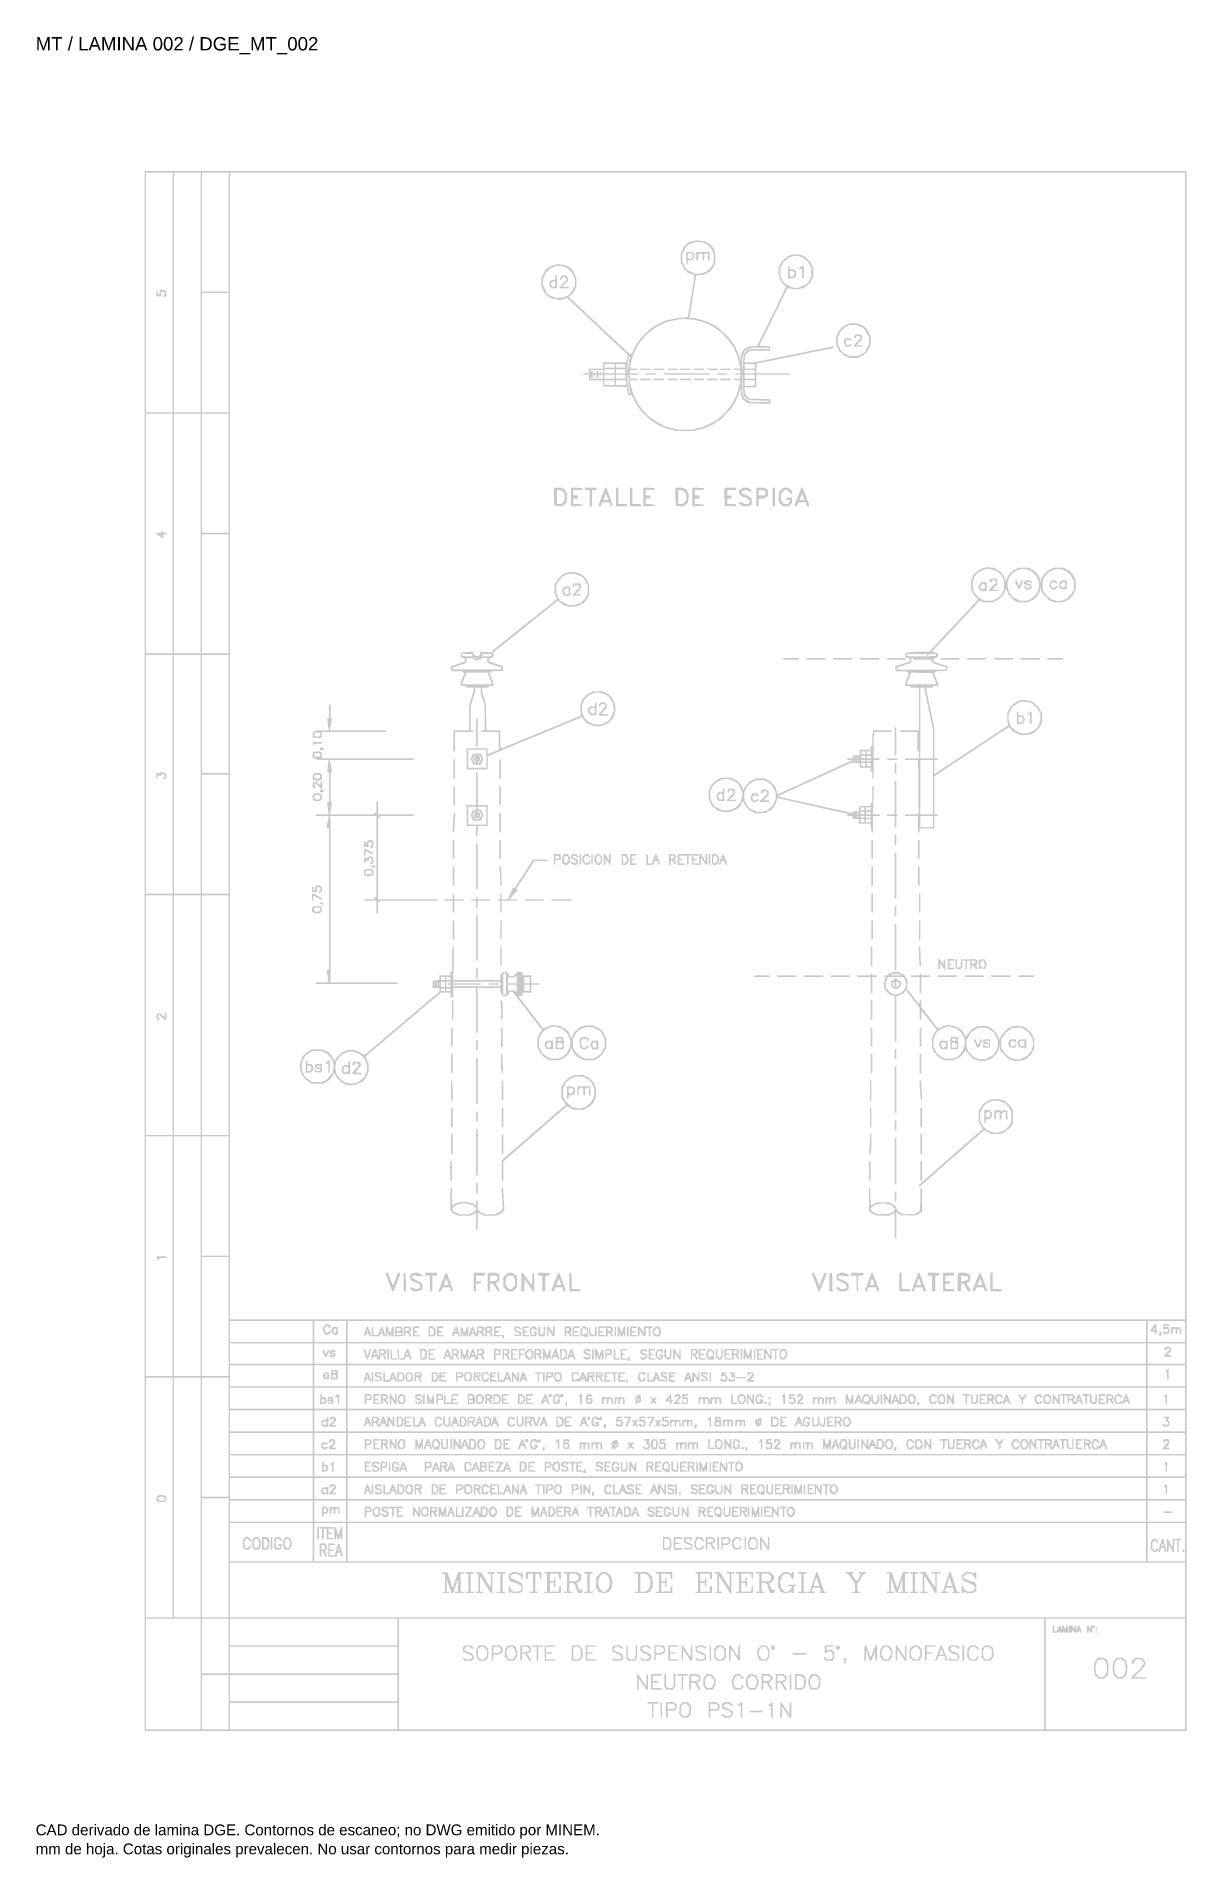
# Model space of a CAD drawing. Header units: millimetres. Extents: x 12 to 193, y 4 to 291.
import ezdxf

# ---------------------------------------------------------------- set-up
doc = ezdxf.new("R2010")
doc.units = ezdxf.units.MM
doc.layers.add('DGE_DATOS', color=7, linetype='Continuous', lineweight=0)
doc.layers.add('DGE_RELLENO', color=7, linetype='Continuous', lineweight=0)
doc.styles.add('DGE_ARIAL', font='arial.ttf')

msp = doc.modelspace()

# ---------------------------------------------------------------- texts
at = {"layer": 'DGE_DATOS', "style": 'DGE_ARIAL'}
for s, height, p in [('MT / LAMINA 002 / DGE_MT_002', 2.1, (12, 289.0389)), ('CAD derivado de lamina DGE. Contornos de escaneo; no DWG emitido por MINEM.', 1.7, (12, 8)), ('mm de hoja. Cotas originales prevalecen. No usar contornos para medir piezas.', 1.7, (12, 5))]:
    msp.add_text(s, height=height, dxfattribs=at).set_placement(p)

# ---------------------------------------------------------------- hatches: boundary and pattern name
at = {"layer": 'DGE_RELLENO'}
h = msp.add_hatch(color=7, dxfattribs=at)
h.paths.add_polyline_path([(29.1414, 147.2509), (29.1414, 24.4417), (111.1612, 24.4417), (193.1811, 24.4417), (193.1811, 147.2509), (193.1811, 270.06), (111.1612, 270.06), (29.1414, 270.06)], flags=0)
h.paths.add_polyline_path([(33.5517, 250.9495), (33.5517, 232.0841), (31.469, 232.0841), (29.3864, 232.0841), (29.3864, 250.9495), (29.3864, 269.815), (31.469, 269.815), (33.5517, 269.815)], flags=0)
h.paths.add_polyline_path([(37.962, 250.9495), (37.962, 232.0841), (35.8794, 232.0841), (33.7967, 232.0841), (33.7967, 250.9495), (33.7967, 269.815), (35.8794, 269.815), (37.962, 269.815)], flags=0)
h.paths.add_polyline_path([(42.3723, 260.4435), (42.3723, 251.072), (40.2897, 251.072), (38.207, 251.072), (38.207, 260.4435), (38.207, 269.815), (40.2897, 269.815), (42.3723, 269.815)], flags=0)
h.paths.add_polyline_path([(192.9361, 179.5304), (192.9361, 89.2458), (117.7767, 89.2458), (42.6174, 89.2458), (42.6174, 179.5304), (42.6174, 269.815), (117.7767, 269.815), (192.9361, 269.815)], flags=0)
h.paths.add_polyline_path([(42.3723, 241.4556), (42.3723, 232.0841), (40.2897, 232.0841), (38.207, 232.0841), (38.207, 241.4556), (38.207, 250.827), (40.2897, 250.827), (42.3723, 250.827)], flags=0)
h.paths.add_polyline_path([(33.5517, 212.9736), (33.5517, 194.1082), (31.469, 194.1082), (29.3864, 194.1082), (29.3864, 212.9736), (29.3864, 231.8391), (31.469, 231.8391), (33.5517, 231.8391)], flags=0)
h.paths.add_polyline_path([(37.962, 212.9736), (37.962, 194.1082), (35.8794, 194.1082), (33.7967, 194.1082), (33.7967, 212.9736), (33.7967, 231.8391), (35.8794, 231.8391), (37.962, 231.8391)], flags=0)
h.paths.add_polyline_path([(42.3723, 222.4676), (42.3723, 213.0961), (40.2897, 213.0961), (38.207, 213.0961), (38.207, 222.4676), (38.207, 231.8391), (40.2897, 231.8391), (42.3723, 231.8391)], flags=0)
h.paths.add_polyline_path([(42.3723, 203.4797), (42.3723, 194.1082), (40.2897, 194.1082), (38.207, 194.1082), (38.207, 203.4797), (38.207, 212.8511), (40.2897, 212.8511), (42.3723, 212.8511)], flags=0)
h.paths.add_polyline_path([(33.5517, 175.059), (33.5517, 156.2548), (31.469, 156.2548), (29.3864, 156.2548), (29.3864, 175.059), (29.3864, 193.8632), (31.469, 193.8632), (33.5517, 193.8632)], flags=0)
h.paths.add_polyline_path([(37.962, 175.059), (37.962, 156.2548), (35.8794, 156.2548), (33.7967, 156.2548), (33.7967, 175.059), (33.7967, 193.8632), (35.8794, 193.8632), (37.962, 193.8632)], flags=0)
h.paths.add_polyline_path([(42.3723, 184.553), (42.3723, 175.2428), (40.2897, 175.2428), (38.207, 175.2428), (38.207, 184.553), (38.207, 193.8632), (40.2897, 193.8632), (42.3723, 193.8632)], flags=0)
h.paths.add_polyline_path([(42.3723, 165.6263), (42.3723, 156.2548), (40.2897, 156.2548), (38.207, 156.2548), (38.207, 165.6263), (38.207, 174.9978), (40.2897, 174.9978), (42.3723, 174.9978)], flags=0)
h.paths.add_polyline_path([(33.5517, 137.1444), (33.5517, 118.2789), (31.469, 118.2789), (29.3864, 118.2789), (29.3864, 137.1444), (29.3864, 156.0098), (31.469, 156.0098), (33.5517, 156.0098)], flags=0)
h.paths.add_polyline_path([(37.962, 137.1444), (37.962, 118.2789), (35.8794, 118.2789), (33.7967, 118.2789), (33.7967, 137.1444), (33.7967, 156.0098), (35.8794, 156.0098), (37.962, 156.0098)], flags=0)
h.paths.add_polyline_path([(42.3723, 137.1444), (42.3723, 118.2789), (40.2897, 118.2789), (38.207, 118.2789), (38.207, 137.1444), (38.207, 156.0098), (40.2897, 156.0098), (42.3723, 156.0098)], flags=0)
h.paths.add_polyline_path([(33.5517, 99.1685), (33.5517, 80.303), (31.469, 80.303), (29.3864, 80.303), (29.3864, 99.1685), (29.3864, 118.0339), (31.469, 118.0339), (33.5517, 118.0339)], flags=0)
h.paths.add_polyline_path([(37.962, 99.1685), (37.962, 80.303), (35.8794, 80.303), (33.7967, 80.303), (33.7967, 99.1685), (33.7967, 118.0339), (35.8794, 118.0339), (37.962, 118.0339)], flags=0)
h.paths.add_polyline_path([(42.3723, 108.6625), (42.3723, 99.291), (40.2897, 99.291), (38.207, 99.291), (38.207, 108.6625), (38.207, 118.0339), (40.2897, 118.0339), (42.3723, 118.0339)], flags=0)
h.paths.add_polyline_path([(42.3723, 89.6745), (42.3723, 80.303), (40.2897, 80.303), (38.207, 80.303), (38.207, 89.6745), (38.207, 99.046), (40.2897, 99.046), (42.3723, 99.046)], flags=0)
h.paths.add_polyline_path([(55.6033, 87.347), (55.6033, 85.6932), (49.1103, 85.6932), (42.6174, 85.6932), (42.6174, 87.347), (42.6174, 89.0007), (49.1103, 89.0007), (55.6033, 89.0007)], flags=0)
h.paths.add_polyline_path([(60.8712, 87.347), (60.8712, 85.6932), (58.3598, 85.6932), (55.8484, 85.6932), (55.8484, 87.347), (55.8484, 89.0007), (58.3598, 89.0007), (60.8712, 89.0007)], flags=0)
h.paths.add_polyline_path([(186.8107, 87.347), (186.8107, 85.6932), (123.9634, 85.6932), (61.1162, 85.6932), (61.1162, 87.347), (61.1162, 89.0007), (123.9634, 89.0007), (186.8107, 89.0007)], flags=0)
h.paths.add_polyline_path([(192.9361, 87.347), (192.9361, 85.6932), (189.9959, 85.6932), (187.0557, 85.6932), (187.0557, 87.347), (187.0557, 89.0007), (189.9959, 89.0007), (192.9361, 89.0007)], flags=0)
h.paths.add_polyline_path([(55.6033, 83.8556), (55.6033, 82.2631), (49.1103, 82.2631), (42.6174, 82.2631), (42.6174, 83.8556), (42.6174, 85.4482), (49.1103, 85.4482), (55.6033, 85.4482)], flags=0)
h.paths.add_polyline_path([(60.8712, 83.8556), (60.8712, 82.2631), (58.3598, 82.2631), (55.8484, 82.2631), (55.8484, 83.8556), (55.8484, 85.4482), (58.3598, 85.4482), (60.8712, 85.4482)], flags=0)
h.paths.add_polyline_path([(186.8107, 83.8556), (186.8107, 82.2631), (123.9634, 82.2631), (61.1162, 82.2631), (61.1162, 83.8556), (61.1162, 85.4482), (123.9634, 85.4482), (186.8107, 85.4482)], flags=0)
h.paths.add_polyline_path([(192.9361, 83.8556), (192.9361, 82.2631), (189.9959, 82.2631), (187.0557, 82.2631), (187.0557, 83.8556), (187.0557, 85.4482), (189.9959, 85.4482), (192.9361, 85.4482)], flags=0)
h.paths.add_polyline_path([(55.6033, 80.3643), (55.6033, 78.7105), (49.1103, 78.7105), (42.6174, 78.7105), (42.6174, 80.3643), (42.6174, 82.0181), (49.1103, 82.0181), (55.6033, 82.0181)], flags=0)
h.paths.add_polyline_path([(60.8712, 80.3643), (60.8712, 78.7105), (58.3598, 78.7105), (55.8484, 78.7105), (55.8484, 80.3643), (55.8484, 82.0181), (58.3598, 82.0181), (60.8712, 82.0181)], flags=0)
h.paths.add_polyline_path([(186.8107, 80.3643), (186.8107, 78.7105), (123.9634, 78.7105), (61.1162, 78.7105), (61.1162, 80.3643), (61.1162, 82.0181), (123.9634, 82.0181), (186.8107, 82.0181)], flags=0)
h.paths.add_polyline_path([(192.9361, 80.3643), (192.9361, 78.7105), (189.9959, 78.7105), (187.0557, 78.7105), (187.0557, 80.3643), (187.0557, 82.0181), (189.9959, 82.0181), (192.9361, 82.0181)], flags=0)
h.paths.add_polyline_path([(33.5517, 61.1926), (33.5517, 42.3272), (31.469, 42.3272), (29.3864, 42.3272), (29.3864, 61.1926), (29.3864, 80.058), (31.469, 80.058), (33.5517, 80.058)], flags=0)
h.paths.add_polyline_path([(37.962, 61.1926), (37.962, 42.3272), (35.8794, 42.3272), (33.7967, 42.3272), (33.7967, 61.1926), (33.7967, 80.058), (35.8794, 80.058), (37.962, 80.058)], flags=0)
h.paths.add_polyline_path([(42.3723, 70.6866), (42.3723, 61.3151), (40.2897, 61.3151), (38.207, 61.3151), (38.207, 70.6866), (38.207, 80.058), (40.2897, 80.058), (42.3723, 80.058)], flags=0)
h.paths.add_polyline_path([(55.6033, 76.8117), (55.6033, 75.1579), (49.1103, 75.1579), (42.6174, 75.1579), (42.6174, 76.8117), (42.6174, 78.4655), (49.1103, 78.4655), (55.6033, 78.4655)], flags=0)
h.paths.add_polyline_path([(60.8712, 76.8117), (60.8712, 75.1579), (58.3598, 75.1579), (55.8484, 75.1579), (55.8484, 76.8117), (55.8484, 78.4655), (58.3598, 78.4655), (60.8712, 78.4655)], flags=0)
h.paths.add_polyline_path([(186.8107, 76.8117), (186.8107, 75.1579), (123.9634, 75.1579), (61.1162, 75.1579), (61.1162, 76.8117), (61.1162, 78.4655), (123.9634, 78.4655), (186.8107, 78.4655)], flags=0)
h.paths.add_polyline_path([(192.9361, 76.8117), (192.9361, 75.1579), (189.9959, 75.1579), (187.0557, 75.1579), (187.0557, 76.8117), (187.0557, 78.4655), (189.9959, 78.4655), (192.9361, 78.4655)], flags=0)
h.paths.add_polyline_path([(55.6033, 73.2591), (55.6033, 71.6053), (49.1103, 71.6053), (42.6174, 71.6053), (42.6174, 73.2591), (42.6174, 74.9129), (49.1103, 74.9129), (55.6033, 74.9129)], flags=0)
h.paths.add_polyline_path([(60.8712, 73.2591), (60.8712, 71.6053), (58.3598, 71.6053), (55.8484, 71.6053), (55.8484, 73.2591), (55.8484, 74.9129), (58.3598, 74.9129), (60.8712, 74.9129)], flags=0)
h.paths.add_polyline_path([(186.8107, 73.2591), (186.8107, 71.6053), (123.9634, 71.6053), (61.1162, 71.6053), (61.1162, 73.2591), (61.1162, 74.9129), (123.9634, 74.9129), (186.8107, 74.9129)], flags=0)
h.paths.add_polyline_path([(192.9361, 73.2591), (192.9361, 71.6053), (189.9959, 71.6053), (187.0557, 71.6053), (187.0557, 73.2591), (187.0557, 74.9129), (189.9959, 74.9129), (192.9361, 74.9129)], flags=0)
h.paths.add_polyline_path([(55.6033, 69.7065), (55.6033, 68.0528), (49.1103, 68.0528), (42.6174, 68.0528), (42.6174, 69.7065), (42.6174, 71.3603), (49.1103, 71.3603), (55.6033, 71.3603)], flags=0)
h.paths.add_polyline_path([(60.8712, 69.7065), (60.8712, 68.0528), (58.3598, 68.0528), (55.8484, 68.0528), (55.8484, 69.7065), (55.8484, 71.3603), (58.3598, 71.3603), (60.8712, 71.3603)], flags=0)
h.paths.add_polyline_path([(186.8107, 69.7065), (186.8107, 68.0528), (123.9634, 68.0528), (61.1162, 68.0528), (61.1162, 69.7065), (61.1162, 71.3603), (123.9634, 71.3603), (186.8107, 71.3603)], flags=0)
h.paths.add_polyline_path([(192.9361, 69.7065), (192.9361, 68.0528), (189.9959, 68.0528), (187.0557, 68.0528), (187.0557, 69.7065), (187.0557, 71.3603), (189.9959, 71.3603), (192.9361, 71.3603)], flags=0)
h.paths.add_polyline_path([(55.6033, 66.154), (55.6033, 64.5002), (49.1103, 64.5002), (42.6174, 64.5002), (42.6174, 66.154), (42.6174, 67.8077), (49.1103, 67.8077), (55.6033, 67.8077)], flags=0)
h.paths.add_polyline_path([(60.8712, 66.154), (60.8712, 64.5002), (58.3598, 64.5002), (55.8484, 64.5002), (55.8484, 66.154), (55.8484, 67.8077), (58.3598, 67.8077), (60.8712, 67.8077)], flags=0)
h.paths.add_polyline_path([(186.8107, 66.154), (186.8107, 64.5002), (123.9634, 64.5002), (61.1162, 64.5002), (61.1162, 66.154), (61.1162, 67.8077), (123.9634, 67.8077), (186.8107, 67.8077)], flags=0)
h.paths.add_polyline_path([(192.9361, 66.154), (192.9361, 64.5002), (189.9959, 64.5002), (187.0557, 64.5002), (187.0557, 66.154), (187.0557, 67.8077), (189.9959, 67.8077), (192.9361, 67.8077)], flags=0)
h.paths.add_polyline_path([(55.6033, 62.6014), (55.6033, 60.9476), (49.1103, 60.9476), (42.6174, 60.9476), (42.6174, 62.6014), (42.6174, 64.2552), (49.1103, 64.2552), (55.6033, 64.2552)], flags=0)
h.paths.add_polyline_path([(60.8712, 62.6014), (60.8712, 60.9476), (58.3598, 60.9476), (55.8484, 60.9476), (55.8484, 62.6014), (55.8484, 64.2552), (58.3598, 64.2552), (60.8712, 64.2552)], flags=0)
h.paths.add_polyline_path([(186.8107, 62.6014), (186.8107, 60.9476), (123.9634, 60.9476), (61.1162, 60.9476), (61.1162, 62.6014), (61.1162, 64.2552), (123.9634, 64.2552), (186.8107, 64.2552)], flags=0)
h.paths.add_polyline_path([(192.9361, 62.6014), (192.9361, 60.9476), (189.9959, 60.9476), (187.0557, 60.9476), (187.0557, 62.6014), (187.0557, 64.2552), (189.9959, 64.2552), (192.9361, 64.2552)], flags=0)
h.paths.add_polyline_path([(42.3723, 51.6986), (42.3723, 42.3272), (40.2897, 42.3272), (38.207, 42.3272), (38.207, 51.6986), (38.207, 61.0701), (40.2897, 61.0701), (42.3723, 61.0701)], flags=0)
h.paths.add_polyline_path([(55.6033, 59.0488), (55.6033, 57.395), (49.1103, 57.395), (42.6174, 57.395), (42.6174, 59.0488), (42.6174, 60.7026), (49.1103, 60.7026), (55.6033, 60.7026)], flags=0)
h.paths.add_polyline_path([(60.8712, 59.0488), (60.8712, 57.395), (58.3598, 57.395), (55.8484, 57.395), (55.8484, 59.0488), (55.8484, 60.7026), (58.3598, 60.7026), (60.8712, 60.7026)], flags=0)
h.paths.add_polyline_path([(186.8107, 59.0488), (186.8107, 57.395), (123.9634, 57.395), (61.1162, 57.395), (61.1162, 59.0488), (61.1162, 60.7026), (123.9634, 60.7026), (186.8107, 60.7026)], flags=0)
h.paths.add_polyline_path([(192.9361, 59.0488), (192.9361, 57.395), (189.9959, 57.395), (187.0557, 57.395), (187.0557, 59.0488), (187.0557, 60.7026), (189.9959, 60.7026), (192.9361, 60.7026)], flags=0)
h.paths.add_polyline_path([(55.6033, 54.1487), (55.6033, 51.1474), (49.1103, 51.1474), (42.6174, 51.1474), (42.6174, 54.1487), (42.6174, 57.15), (49.1103, 57.15), (55.6033, 57.15)], flags=0)
h.paths.add_polyline_path([(60.8712, 54.1487), (60.8712, 51.1474), (58.3598, 51.1474), (55.8484, 51.1474), (55.8484, 54.1487), (55.8484, 57.15), (58.3598, 57.15), (60.8712, 57.15)], flags=0)
h.paths.add_polyline_path([(186.8107, 54.1487), (186.8107, 51.1474), (123.9634, 51.1474), (61.1162, 51.1474), (61.1162, 54.1487), (61.1162, 57.15), (123.9634, 57.15), (186.8107, 57.15)], flags=0)
h.paths.add_polyline_path([(192.9361, 54.1487), (192.9361, 51.1474), (189.9959, 51.1474), (187.0557, 51.1474), (187.0557, 54.1487), (187.0557, 57.15), (189.9959, 57.15), (192.9361, 57.15)], flags=0)
h.paths.add_polyline_path([(192.9361, 46.6148), (192.9361, 42.3272), (117.7767, 42.3272), (42.6174, 42.3272), (42.6174, 46.6148), (42.6174, 50.9024), (117.7767, 50.9024), (192.9361, 50.9024)], flags=0)
h.paths.add_polyline_path([(37.962, 33.3844), (37.962, 24.6867), (33.6742, 24.6867), (29.3864, 24.6867), (29.3864, 33.3844), (29.3864, 42.0821), (33.6742, 42.0821), (37.962, 42.0821)], flags=0)
h.paths.add_polyline_path([(42.3723, 37.7945), (42.3723, 33.5069), (40.2897, 33.5069), (38.207, 33.5069), (38.207, 37.7945), (38.207, 42.0821), (40.2897, 42.0821), (42.3723, 42.0821)], flags=0)
h.paths.add_polyline_path([(68.9568, 39.9996), (68.9568, 37.9171), (55.7871, 37.9171), (42.6174, 37.9171), (42.6174, 39.9996), (42.6174, 42.0821), (55.7871, 42.0821), (68.9568, 42.0821)], flags=0)
h.paths.add_polyline_path([(170.762, 33.3844), (170.762, 24.6867), (119.9819, 24.6867), (69.2018, 24.6867), (69.2018, 33.3844), (69.2018, 42.0821), (119.9819, 42.0821), (170.762, 42.0821)], flags=0)
h.paths.add_polyline_path([(192.9361, 33.3844), (192.9361, 24.6867), (181.9715, 24.6867), (171.007, 24.6867), (171.007, 33.3844), (171.007, 42.0821), (181.9715, 42.0821), (192.9361, 42.0821)], flags=0)
h.paths.add_polyline_path([(68.9568, 35.5895), (68.9568, 33.5069), (55.7871, 33.5069), (42.6174, 33.5069), (42.6174, 35.5895), (42.6174, 37.672), (55.7871, 37.672), (68.9568, 37.672)], flags=0)
h.paths.add_polyline_path([(42.3723, 28.9743), (42.3723, 24.6867), (40.2897, 24.6867), (38.207, 24.6867), (38.207, 28.9743), (38.207, 33.2619), (40.2897, 33.2619), (42.3723, 33.2619)], flags=0)
h.paths.add_polyline_path([(68.9568, 31.1794), (68.9568, 29.0968), (55.7871, 29.0968), (42.6174, 29.0968), (42.6174, 31.1794), (42.6174, 33.2619), (55.7871, 33.2619), (68.9568, 33.2619)], flags=0)
h.paths.add_polyline_path([(68.9568, 26.7693), (68.9568, 24.6867), (55.7871, 24.6867), (42.6174, 24.6867), (42.6174, 26.7693), (42.6174, 28.8518), (55.7871, 28.8518), (68.9568, 28.8518)], flags=0)
h.paths.add_polyline_path([(31.5119, 250.9495), (31.4384, 250.582), (31.3312, 250.582), (31.224, 250.582), (31.224, 250.8883), (31.224, 251.1945), (31.1015, 251.1945), (30.979, 251.1945), (30.979, 250.7658), (30.979, 250.337), (31.4101, 250.337), (31.8412, 250.337), (31.7646, 250.6421), (31.6881, 250.9472), (31.893, 251.0259), (32.098, 251.1046), (32.2399, 250.9627), (32.3817, 250.8209), (32.2232, 250.567), (32.0646, 250.3132), (32.1168, 250.261), (32.169, 250.2087), (32.3703, 250.286), (32.5716, 250.3632), (32.5716, 250.6931), (32.5716, 251.023), (32.4246, 251.17), (32.2776, 251.317), (31.9315, 251.317), (31.5854, 251.317)], flags=0)
h.paths.add_polyline_path([(115.6941, 259.1044), (115.5716, 259.0562), (115.2369, 258.9824), (114.9023, 258.9087), (114.4555, 258.5165), (114.0088, 258.1242), (113.7699, 257.5688), (113.5309, 257.0134), (113.5246, 256.3933), (113.5184, 255.7731), (113.7634, 255.2295), (114.0084, 254.6859), (114.378, 254.3393), (114.7476, 253.9927), (115.2209, 253.8276), (115.6941, 253.6625), (115.6574, 253.3167), (115.6207, 252.9708), (115.1942, 250.2758), (114.7678, 247.5807), (114.7111, 247.3176), (114.6544, 247.0545), (113.7654, 246.9755), (112.8764, 246.8966), (112.0188, 246.6975), (111.1612, 246.4984), (110.5004, 246.2064), (109.8396, 245.9144), (109.2753, 245.5362), (108.7111, 245.158), (107.9956, 244.4706), (107.2801, 243.7831), (106.7971, 243.0796), (106.3141, 242.376), (106.0775, 241.8239), (105.8408, 241.2718), (105.6521, 241.2718), (105.4634, 241.2718), (100.7474, 245.6983), (96.0314, 250.1248), (96.0314, 250.2095), (96.0314, 250.2943), (96.3538, 250.5913), (96.6762, 250.8883), (96.9024, 251.3783), (97.1286, 251.8683), (97.1286, 252.5421), (97.1286, 253.2158), (96.8795, 253.7649), (96.6304, 254.314), (96.4228, 254.5436), (96.2151, 254.7732), (95.7473, 255.0119), (95.2795, 255.2507), (94.706, 255.3184), (94.1325, 255.3861), (93.6303, 255.2506), (93.1281, 255.1151), (92.7115, 254.8391), (92.2948, 254.5631), (91.9579, 253.8981), (91.621, 253.2332), (91.6217, 252.6732), (91.6224, 252.1133), (91.7509, 251.6506), (91.8794, 251.1878), (92.2584, 250.7562), (92.6375, 250.3245), (92.9885, 250.143), (93.3395, 249.9615), (93.9091, 249.8551), (94.4786, 249.7487), (95.0771, 249.9039), (95.6756, 250.0592), (100.0494, 245.9585), (104.4232, 241.8577), (104.8141, 241.4729), (105.205, 241.0881), (105.0691, 240.5062), (104.9332, 239.9243), (103.1162, 239.9243), (101.2993, 239.9243), (101.2993, 239.4343), (101.2993, 238.9443), (100.1967, 238.9443), (99.0941, 238.9443), (99.0941, 238.5767), (99.0941, 238.2092), (98.6653, 238.2092), (98.2365, 238.2092), (98.2365, 238.0867), (98.2365, 237.9642), (98.6653, 237.9642), (99.0941, 237.9642), (99.0941, 237.5355), (99.0941, 237.1067), (100.1967, 237.1067), (101.2993, 237.1067), (101.2993, 236.6199), (101.2993, 236.1331), (103.1599, 236.0992), (105.0205, 236.0654), (105.1073, 235.6979), (105.1941, 235.3304), (105.2722, 234.9866), (105.3502, 234.6427), (105.5885, 234.7184), (105.8268, 234.794), (106.1863, 234.0519), (106.5458, 233.3098), (106.9767, 232.7228), (107.4076, 232.1358), (108.0593, 231.5222), (108.7111, 230.9087), (109.2623, 230.5345), (109.8136, 230.1604), (110.5487, 229.8405), (111.2837, 229.5207), (112.0801, 229.318), (112.8764, 229.1152), (114.1627, 229.1083), (115.4491, 229.1014), (116.3679, 229.327), (117.2867, 229.5525), (117.9426, 229.8424), (118.5985, 230.1322), (119.2902, 230.6071), (119.9819, 231.082), (120.6694, 231.7974), (121.3568, 232.5129), (121.7239, 233.0641), (122.0909, 233.6154), (122.3674, 234.2279), (122.6438, 234.8404), (122.8026, 235.3917), (122.9615, 235.9429), (122.9724, 235.4184), (122.9834, 234.8938), (123.1533, 234.4872), (123.3232, 234.0806), (123.7352, 233.7867), (124.1472, 233.4929), (125.893, 233.4508), (127.6387, 233.4086), (127.6387, 233.7756), (127.6387, 234.1426), (125.9875, 234.1852), (124.3363, 234.2279), (124.0291, 234.5352), (123.7218, 234.8426), (123.6422, 235.4234), (123.5626, 236.0042), (124.4981, 236.0042), (125.4336, 236.0042), (125.4336, 236.9842), (125.4336, 237.9642), (128.136, 237.9642), (130.8384, 237.9642), (130.7627, 238.0867), (130.687, 238.2092), (128.0544, 238.2092), (125.4219, 238.2092), (125.4583, 238.9728), (125.4948, 239.7363), (131.595, 240.9676), (137.6952, 242.1989), (137.6821, 242.3172), (137.6691, 242.4356), (137.4624, 242.4101), (137.2557, 242.3847), (131.1658, 241.1545), (125.0759, 239.9243), (124.3193, 239.9243), (123.5626, 239.9243), (123.6394, 240.5062), (123.7163, 241.0881), (124.0868, 241.4249), (124.4574, 241.7618), (126.0562, 241.7618), (127.655, 241.7618), (127.6162, 242.0987), (127.5775, 242.4356), (126.7467, 242.4968), (125.9159, 242.5581), (128.1555, 247.115), (130.3952, 251.6718), (130.5789, 251.6069), (130.7627, 251.5419), (131.3753, 251.4772), (131.9878, 251.4126), (132.5101, 251.5537), (133.0323, 251.6949), (133.4667, 252.0762), (133.9011, 252.4576), (134.1512, 252.9477), (134.4012, 253.4379), (134.4012, 254.1346), (134.4012, 254.8314), (134.1528, 255.3182), (133.9044, 255.8051), (133.4142, 256.248), (132.924, 256.6909), (132.4559, 256.8208), (131.9878, 256.9508), (131.6815, 256.9508), (131.3753, 256.9508), (130.9072, 256.8208), (130.4391, 256.6909), (129.9489, 256.248), (129.4586, 255.8051), (129.2123, 255.3223), (128.9659, 254.8394), (128.9609, 254.2114), (128.9559, 253.5833), (129.1611, 253.0933), (129.3663, 252.6033), (129.7484, 252.2086), (130.1304, 251.8138), (129.4783, 250.4323), (128.8261, 249.0507), (127.1997, 245.7918), (125.5732, 242.5329), (124.8886, 242.4622), (124.204, 242.3916), (123.7905, 242.136), (123.377, 241.8805), (123.1802, 241.4657), (122.9834, 241.051), (122.9724, 240.5795), (122.9615, 240.108), (122.806, 240.6716), (122.6506, 241.2352), (122.3385, 241.9169), (122.0264, 242.5986), (121.5373, 243.2521), (121.0482, 243.9056), (120.3925, 244.526), (119.7369, 245.1464), (119.2757, 245.483), (118.8145, 245.8196), (118.1264, 246.1346), (117.4382, 246.4497), (116.5661, 246.6762), (115.6941, 246.9027), (115.2936, 246.9048), (114.8931, 246.9069), (114.9549, 247.1826), (115.0167, 247.4582), (115.4503, 250.2145), (115.8838, 252.9708), (115.9482, 253.2914), (116.0126, 253.6119), (116.6107, 253.6827), (117.2087, 253.7536), (117.6765, 253.9923), (118.1443, 254.231), (118.3439, 254.4585), (118.5435, 254.6859), (118.7615, 255.1146), (118.9794, 255.5434), (118.9742, 256.4102), (118.9689, 257.277), (118.7562, 257.6965), (118.5435, 258.1159), (118.3439, 258.3434), (118.1443, 258.5708), (117.6864, 258.8045), (117.2285, 259.0382), (116.5225, 259.0954), (115.8166, 259.1527)], flags=0)
h.paths.add_polyline_path([(117.459, 258.6101), (117.7767, 258.4441), (118.1058, 258.0963), (118.4349, 257.7484), (118.5758, 257.3809), (118.7167, 257.0134), (118.7184, 256.3266), (118.7201, 255.6399), (118.5303, 255.2729), (118.3405, 254.906), (117.9089, 254.527), (117.4772, 254.148), (117.0144, 254.0195), (116.5516, 253.891), (116.1841, 253.8915), (115.8166, 253.892), (115.204, 254.1797), (114.5915, 254.4674), (114.3818, 254.7036), (114.1721, 254.9398), (113.9836, 255.3908), (113.7952, 255.8418), (113.8024, 256.4276), (113.8096, 257.0134), (114.0781, 257.5536), (114.3465, 258.0938), (114.6598, 258.3256), (114.9732, 258.5574), (115.4561, 258.7355), (115.9391, 258.9136), (116.5402, 258.8449), (117.1413, 258.7762)], flags=0)
h.paths.add_polyline_path([(132.328, 256.5773), (132.7908, 256.4488), (133.2235, 256.0689), (133.6561, 255.6891), (133.8939, 255.223), (134.1317, 254.7569), (134.1317, 254.1968), (134.1317, 253.6367), (133.9433, 253.1858), (133.7548, 252.7348), (133.5451, 252.4986), (133.3354, 252.2623), (132.7229, 251.9746), (132.1103, 251.6869), (131.6815, 251.6869), (131.2527, 251.6869), (130.6402, 251.9746), (130.0277, 252.2623), (129.8179, 252.4986), (129.6082, 252.7348), (129.4198, 253.1858), (129.2313, 253.6367), (129.2313, 254.1968), (129.2313, 254.7569), (129.4728, 255.2302), (129.7143, 255.7034), (130.1772, 256.0864), (130.6402, 256.4693), (131.0077, 256.5772), (131.3753, 256.6851), (131.6203, 256.6954), (131.8653, 256.7058)], flags=0)
h.paths.add_polyline_path([(95.0853, 254.9848), (95.548, 254.8563), (95.9927, 254.4659), (96.4373, 254.0755), (96.6604, 253.5844), (96.8835, 253.0933), (96.8862, 252.5686), (96.8889, 252.0439), (96.5959, 251.4661), (96.3029, 250.8883), (96.0707, 250.6786), (95.8386, 250.4689), (95.3876, 250.2804), (94.9366, 250.092), (94.3775, 250.092), (93.8183, 250.092), (93.3673, 250.2804), (92.9163, 250.4689), (92.6801, 250.6786), (92.4439, 250.8883), (92.1562, 251.5008), (91.8684, 252.1133), (91.8699, 252.6033), (91.8714, 253.0933), (92.0983, 253.5833), (92.3252, 254.0734), (92.6944, 254.4199), (93.0635, 254.7665), (93.5367, 254.9352), (94.01, 255.1039), (94.3162, 255.1086), (94.6225, 255.1133)], flags=0)
h.paths.add_polyline_path([(116.3066, 246.4624), (117.0417, 246.2853), (117.7767, 245.9652), (118.5118, 245.6451), (119.2468, 245.1208), (119.9819, 244.5966), (120.4821, 244.0673), (120.9823, 243.5381), (121.4154, 242.9256), (121.8486, 242.3131), (122.1235, 241.7006), (122.3984, 241.0881), (122.6275, 240.2305), (122.8567, 239.373), (122.8588, 239.1586), (122.8609, 238.9443), (122.3636, 238.9443), (121.8663, 238.9443), (121.942, 238.8217), (122.0178, 238.6992), (122.4393, 238.6992), (122.8609, 238.6992), (122.8609, 238.648), (122.8609, 238.5968), (122.9352, 238.403), (123.0096, 238.2092), (122.5677, 238.2092), (122.1258, 238.2092), (122.1258, 238.0867), (122.1258, 237.9642), (122.5677, 237.9642), (123.0096, 237.9642), (122.9352, 237.7705), (122.8609, 237.5767), (122.8609, 237.4642), (122.8609, 237.3517), (122.3636, 237.3517), (121.8663, 237.3517), (121.942, 237.2292), (122.0178, 237.1067), (122.4393, 237.1067), (122.8609, 237.1067), (122.8609, 236.8899), (122.8609, 236.673), (122.6161, 235.7898), (122.3713, 234.9066), (122.0267, 234.1953), (121.6821, 233.4839), (121.1822, 232.8146), (120.6822, 232.1453), (120.2095, 231.7092), (119.7369, 231.273), (119.2644, 230.9273), (118.7918, 230.5816), (117.978, 230.1878), (117.1642, 229.794), (116.2617, 229.5748), (115.3592, 229.3556), (114.224, 229.3556), (113.0888, 229.3556), (112.1863, 229.5736), (111.2837, 229.7915), (110.5487, 230.1583), (109.8136, 230.5251), (109.1398, 230.9867), (108.466, 231.4483), (107.9627, 231.9806), (107.4594, 232.5129), (107.091, 233.0641), (106.7226, 233.6154), (106.4033, 234.2477), (106.084, 234.8799), (105.8355, 235.7765), (105.5871, 236.673), (105.5871, 236.8899), (105.5871, 237.1067), (106.1384, 237.1067), (106.6897, 237.1067), (106.6897, 237.2292), (106.6897, 237.3517), (106.1384, 237.3517), (105.5871, 237.3517), (105.5871, 237.4642), (105.5871, 237.5767), (105.5127, 237.7705), (105.4383, 237.9642), (106.1937, 237.9642), (106.9491, 237.9642), (106.8734, 238.0867), (106.7977, 238.2092), (106.1426, 238.2092), (105.4875, 238.2092), (105.5516, 238.4542), (105.6156, 238.6992), (106.1527, 238.6992), (106.6897, 238.6992), (106.6897, 238.8217), (106.6897, 238.9443), (106.1384, 238.9443), (105.5871, 238.9443), (105.5892, 239.1586), (105.5913, 239.373), (105.817, 240.2305), (106.0427, 241.0881), (106.4042, 241.8275), (106.7658, 242.567), (107.2658, 243.2363), (107.7658, 243.9056), (108.2384, 244.3418), (108.7111, 244.778), (109.1836, 245.1237), (109.6561, 245.4694), (110.4699, 245.8631), (111.2837, 246.2569), (112.1413, 246.4575), (112.9989, 246.658), (113.4889, 246.7037), (113.979, 246.7495), (114.7753, 246.6945), (115.5716, 246.6395)], flags=0)
h.paths.add_polyline_path([(127.3937, 242.1293), (127.3937, 242.0068), (125.9316, 242.0068), (124.4694, 242.0068), (124.1616, 241.8898), (123.8538, 241.7728), (123.6348, 241.4386), (123.4159, 241.1045), (123.3426, 239.6262), (123.2693, 238.148), (123.2489, 239.5322), (123.2284, 240.9165), (123.431, 241.3085), (123.6336, 241.7006), (123.8291, 241.8523), (124.0247, 242.004), (124.3922, 242.1168), (124.7598, 242.2297), (126.0767, 242.2408), (127.3937, 242.2518)], flags=0)
h.paths.add_polyline_path([(105.4403, 240.1693), (105.3258, 239.373), (105.2176, 238.7605), (105.1095, 238.148), (105.1581, 239.128), (105.2068, 240.108), (105.3446, 240.5789), (105.4824, 241.0498), (105.5186, 241.0077), (105.5548, 240.9655)], flags=0)
h.paths.add_polyline_path([(103.1369, 239.373), (103.1369, 239.0668), (102.3406, 239.0668), (101.5443, 239.0668), (101.5443, 239.373), (101.5443, 239.6793), (102.3406, 239.6793), (103.1369, 239.6793)], flags=0)
h.paths.add_polyline_path([(104.852, 239.373), (104.852, 239.0668), (104.117, 239.0668), (103.3819, 239.0668), (103.3819, 239.373), (103.3819, 239.6793), (104.117, 239.6793), (104.852, 239.6793)], flags=0)
h.paths.add_polyline_path([(125.1885, 239.3118), (125.1885, 238.9443), (124.3922, 238.9443), (123.5959, 238.9443), (123.5959, 239.3118), (123.5959, 239.6793), (124.3922, 239.6793), (125.1885, 239.6793)], flags=0)
h.paths.add_polyline_path([(103.1369, 238.5155), (103.1369, 238.2092), (102.3406, 238.2092), (101.5443, 238.2092), (101.5443, 238.5155), (101.5443, 238.8217), (102.3406, 238.8217), (103.1369, 238.8217)], flags=0)
h.paths.add_polyline_path([(104.852, 238.5155), (104.852, 238.2092), (104.117, 238.2092), (103.3819, 238.2092), (103.3819, 238.5155), (103.3819, 238.8217), (104.117, 238.8217), (104.852, 238.8217)], flags=0)
h.paths.add_polyline_path([(101.2993, 238.4542), (101.2993, 238.2092), (101.1155, 238.2092), (100.9317, 238.2092), (100.9175, 238.4236), (100.9033, 238.638), (100.8473, 238.4236), (100.7912, 238.2092), (100.6777, 238.2092), (100.5642, 238.2092), (100.5642, 238.393), (100.5642, 238.5767), (100.4417, 238.5767), (100.3192, 238.5767), (100.3192, 238.393), (100.3192, 238.2092), (100.1967, 238.2092), (100.0742, 238.2092), (100.0599, 238.4236), (100.0457, 238.638), (99.9897, 238.4236), (99.9337, 238.2092), (99.8202, 238.2092), (99.7066, 238.2092), (99.7066, 238.393), (99.7066, 238.5767), (99.5931, 238.5767), (99.4796, 238.5767), (99.4236, 238.3624), (99.3675, 238.148), (99.3533, 238.4236), (99.3391, 238.6992), (100.3192, 238.6992), (101.2993, 238.6992)], flags=0)
h.paths.add_polyline_path([(125.1885, 238.4542), (125.1885, 238.2092), (124.3922, 238.2092), (123.5959, 238.2092), (123.5959, 238.4542), (123.5959, 238.6992), (124.3922, 238.6992), (125.1885, 238.6992)], flags=0)
h.paths.add_polyline_path([(99.5926, 237.4742), (99.7066, 237.4742), (99.7066, 237.7192), (99.7066, 237.9642), (99.8291, 237.9642), (99.9517, 237.9642), (99.9683, 237.6886), (99.985, 237.413), (100.0381, 237.6886), (100.0912, 237.9642), (100.2052, 237.9642), (100.3192, 237.9642), (100.3192, 237.7192), (100.3192, 237.4742), (100.4417, 237.4742), (100.5642, 237.4742), (100.5642, 237.7192), (100.5642, 237.9642), (100.6867, 237.9642), (100.8092, 237.9642), (100.8259, 237.6886), (100.8426, 237.413), (100.8957, 237.6886), (100.9488, 237.9642), (101.124, 237.9642), (101.2993, 237.9642), (101.2993, 237.658), (101.2993, 237.3517), (100.3192, 237.3517), (99.3391, 237.3517), (99.3558, 237.6886), (99.3725, 238.0255), (99.4256, 237.7498), (99.4787, 237.4742)], flags=0)
h.paths.add_polyline_path([(103.1369, 237.658), (103.1369, 237.3517), (102.3406, 237.3517), (101.5443, 237.3517), (101.5443, 237.658), (101.5443, 237.9642), (102.3406, 237.9642), (103.1369, 237.9642)], flags=0)
h.paths.add_polyline_path([(104.852, 237.658), (104.852, 237.3517), (104.117, 237.3517), (103.3819, 237.3517), (103.3819, 237.658), (103.3819, 237.9642), (104.117, 237.9642), (104.852, 237.9642)], flags=0)
h.paths.add_polyline_path([(105.3377, 237.0455), (105.3507, 236.5554), (105.5149, 235.7898), (105.6792, 235.0242), (105.5964, 235.0242), (105.5136, 235.0242), (105.3677, 235.7305), (105.2218, 236.4369), (105.1572, 237.2312), (105.0926, 238.0255), (105.2087, 237.7805), (105.3248, 237.5355)], flags=0)
h.paths.add_polyline_path([(123.6254, 234.5042), (123.8386, 234.1788), (124.2992, 234.0509), (124.7598, 233.923), (126.0767, 233.9223), (127.3937, 233.9216), (127.3937, 233.7991), (127.3937, 233.6766), (126.0235, 233.6766), (124.6534, 233.6766), (124.136, 233.927), (123.6187, 234.1775), (123.4235, 234.5887), (123.2284, 234.9999), (123.2494, 236.5127), (123.2704, 238.0255), (123.3413, 236.4275), (123.4122, 234.8296)], flags=0)
h.paths.add_polyline_path([(125.1885, 237.658), (125.1885, 237.3517), (124.3922, 237.3517), (123.5959, 237.3517), (123.5959, 237.658), (123.5959, 237.9642), (124.3922, 237.9642), (125.1885, 237.9642)], flags=0)
h.paths.add_polyline_path([(103.1369, 236.7392), (103.1369, 236.3717), (102.3406, 236.3717), (101.5443, 236.3717), (101.5443, 236.7392), (101.5443, 237.1067), (102.3406, 237.1067), (103.1369, 237.1067)], flags=0)
h.paths.add_polyline_path([(104.9002, 236.9129), (104.9745, 236.7192), (104.9745, 236.5454), (104.9745, 236.3717), (104.1782, 236.3717), (103.3819, 236.3717), (103.3819, 236.7392), (103.3819, 237.1067), (104.1039, 237.1067), (104.8258, 237.1067)], flags=0)
h.paths.add_polyline_path([(125.1885, 236.6779), (125.1885, 236.2492), (124.3922, 236.2492), (123.5959, 236.2492), (123.5959, 236.6779), (123.5959, 237.1067), (124.3922, 237.1067), (125.1885, 237.1067)], flags=0)
h.paths.add_polyline_path([(140.2572, 246.0507), (139.8284, 245.9707), (139.4609, 245.776), (139.0933, 245.5813), (138.7704, 245.2335), (138.4475, 244.8856), (138.23, 244.4569), (138.0124, 244.0281), (138.0128, 243.3544), (138.0132, 242.6806), (138.2664, 242.1906), (138.5196, 241.7006), (138.8677, 241.3777), (139.2158, 241.0548), (139.6276, 240.8468), (140.0394, 240.6389), (140.6689, 240.6339), (141.2985, 240.6289), (141.7885, 240.8343), (142.2786, 241.0398), (142.6309, 241.3702), (142.9833, 241.7006), (143.2101, 242.1906), (143.437, 242.6806), (143.4397, 243.3277), (143.4424, 243.9747), (143.2521, 244.4302), (143.0619, 244.8856), (142.7315, 245.2337), (142.4011, 245.5818), (141.9723, 245.7982), (141.5435, 246.0145), (141.1147, 246.0726), (140.6859, 246.1307)], flags=0)
h.paths.add_polyline_path([(141.6961, 245.616), (142.1471, 245.4276), (142.3792, 245.2179), (142.6113, 245.0081), (142.9044, 244.4303), (143.1974, 243.8525), (143.1974, 243.3544), (143.1974, 242.8562), (142.9044, 242.2784), (142.6113, 241.7006), (142.3792, 241.4909), (142.1471, 241.2811), (141.6961, 241.0927), (141.2451, 240.9043), (140.685, 240.9043), (140.1249, 240.9043), (139.6704, 241.1374), (139.2158, 241.3705), (138.9545, 241.658), (138.6932, 241.9456), (138.481, 242.365), (138.2687, 242.7843), (138.2687, 243.3528), (138.2687, 243.9212), (138.516, 244.4034), (138.7632, 244.8856), (139.0508, 245.1464), (139.3383, 245.4071), (139.7059, 245.6009), (140.0734, 245.7946), (140.6593, 245.7995), (141.2451, 245.8044)], flags=0)
h.paths.add_polyline_path([(93.6341, 220.0399), (93.5721, 219.8785), (93.6073, 218.6005), (93.6424, 217.3225), (94.2719, 217.2859), (94.9013, 217.2494), (95.2371, 217.5382), (95.5728, 217.8269), (95.6338, 218.4614), (95.6947, 219.0959), (95.5395, 219.4707), (95.3843, 219.8454), (95.0401, 220.0233), (94.6959, 220.2013), (94.196, 220.2013), (93.696, 220.2013)], flags=0)
h.paths.add_polyline_path([(95.0819, 219.4524), (95.2963, 219.1941), (95.2963, 218.7342), (95.2963, 218.2743), (95.0424, 217.9515), (94.7885, 217.6288), (94.4298, 217.6288), (94.0712, 217.6288), (94.0712, 218.7466), (94.0712, 219.8644), (94.4694, 219.7875), (94.8675, 219.7106)], flags=0)
h.paths.add_polyline_path([(96.2764, 218.7313), (96.2764, 217.2505), (97.1646, 217.2865), (98.0528, 217.3225), (98.0235, 217.445), (97.9943, 217.5675), (97.3191, 217.6042), (96.6439, 217.641), (96.6439, 218.0636), (96.6439, 218.4863), (97.0114, 218.4863), (97.379, 218.4863), (97.379, 218.7313), (97.379, 218.9763), (97.0114, 218.9763), (96.6439, 218.9763), (96.6439, 219.405), (96.6439, 219.8338), (97.3892, 219.8338), (98.1344, 219.8338), (98.0838, 219.9869), (98.0332, 220.1401), (97.1548, 220.1761), (96.2764, 220.212)], flags=0)
h.paths.add_polyline_path([(98.4815, 220.0176), (98.4815, 219.8338), (98.8491, 219.8338), (99.2166, 219.8338), (99.2166, 218.5475), (99.2166, 217.2612), (99.4004, 217.2612), (99.5841, 217.2612), (99.5841, 218.5475), (99.5841, 219.8338), (99.9517, 219.8338), (100.3192, 219.8338), (100.3192, 220.0176), (100.3192, 220.2013), (99.4004, 220.2013), (98.4815, 220.2013)], flags=0)
h.paths.add_polyline_path([(101.5826, 219.9869), (101.5061, 219.7726), (101.0477, 218.6088), (100.5894, 217.445), (100.6453, 217.3531), (100.7012, 217.2612), (100.8191, 217.2612), (100.937, 217.2612), (101.0765, 217.5675), (101.2161, 217.8738), (101.7957, 217.8738), (102.3753, 217.8738), (102.4543, 217.5588), (102.5334, 217.2438), (102.682, 217.2985), (102.8306, 217.3531), (102.7935, 217.5216), (102.7564, 217.69), (102.3174, 218.9457), (101.8784, 220.2013), (101.7687, 220.2013), (101.6591, 220.2013)], flags=0)
h.paths.add_polyline_path([(101.9714, 218.7776), (102.1568, 218.3338), (102.1568, 218.2876), (102.1568, 218.2413), (101.7893, 218.2413), (101.4218, 218.2413), (101.4218, 218.3244), (101.4218, 218.4076), (101.5689, 218.8145), (101.716, 219.2213), (101.751, 219.2213), (101.786, 219.2213)], flags=0)
h.paths.add_polyline_path([(103.3819, 218.7313), (103.3819, 217.2612), (104.2395, 217.2612), (105.097, 217.2612), (105.097, 217.445), (105.097, 217.6288), (104.4232, 217.6288), (103.7494, 217.6288), (103.7494, 218.915), (103.7494, 220.2013), (103.5657, 220.2013), (103.3819, 220.2013)], flags=0)
h.paths.add_polyline_path([(105.5871, 218.7313), (105.5871, 217.2612), (106.4446, 217.2612), (107.3022, 217.2612), (107.3022, 217.445), (107.3022, 217.6288), (106.6284, 217.6288), (105.9546, 217.6288), (105.9546, 218.915), (105.9546, 220.2013), (105.7708, 220.2013), (105.5871, 220.2013)], flags=0)
h.paths.add_polyline_path([(107.6697, 218.7313), (107.6697, 217.2505), (108.5579, 217.2865), (109.4461, 217.3225), (109.4169, 217.445), (109.3877, 217.5675), (108.7125, 217.6042), (108.0373, 217.641), (108.0373, 218.0636), (108.0373, 218.4863), (108.4048, 218.4863), (108.7723, 218.4863), (108.7723, 218.7313), (108.7723, 218.9763), (108.4048, 218.9763), (108.0373, 218.9763), (108.0373, 219.405), (108.0373, 219.8338), (108.7825, 219.8338), (109.5278, 219.8338), (109.4771, 219.9869), (109.4265, 220.1401), (108.5481, 220.1761), (107.6697, 220.212)], flags=0)
h.paths.add_polyline_path([(112.7455, 220.0399), (112.6835, 219.8785), (112.7187, 218.6005), (112.7539, 217.3225), (113.3833, 217.2859), (114.0128, 217.2494), (114.3485, 217.5382), (114.6842, 217.8269), (114.7452, 218.4614), (114.8062, 219.0959), (114.6509, 219.4707), (114.4957, 219.8454), (114.1515, 220.0233), (113.8074, 220.2013), (113.3074, 220.2013), (112.8074, 220.2013)], flags=0)
h.paths.add_polyline_path([(114.1933, 219.4524), (114.4077, 219.1941), (114.4077, 218.7342), (114.4077, 218.2743), (114.1538, 217.9515), (113.8999, 217.6288), (113.5413, 217.6288), (113.1826, 217.6288), (113.1826, 218.7466), (113.1826, 219.8644), (113.5808, 219.7875), (113.979, 219.7106)], flags=0)
h.paths.add_polyline_path([(115.3878, 218.7313), (115.3878, 217.2505), (116.276, 217.2865), (117.1642, 217.3225), (117.135, 217.445), (117.1058, 217.5675), (116.4305, 217.6042), (115.7553, 217.641), (115.7553, 218.0636), (115.7553, 218.4863), (116.1229, 218.4863), (116.4904, 218.4863), (116.4904, 218.7313), (116.4904, 218.9763), (116.1229, 218.9763), (115.7553, 218.9763), (115.7553, 219.405), (115.7553, 219.8338), (116.5006, 219.8338), (117.2459, 219.8338), (117.1952, 219.9869), (117.1446, 220.1401), (116.2662, 220.1761), (115.3878, 220.212)], flags=0)
h.paths.add_polyline_path([(120.4636, 220.0399), (120.4016, 219.8785), (120.4368, 218.6005), (120.4719, 217.3225), (121.3601, 217.2865), (122.2483, 217.2505), (122.2483, 217.4396), (122.2483, 217.6288), (121.5745, 217.6288), (120.9007, 217.6288), (120.9007, 218.0494), (120.9007, 218.47), (121.2376, 218.5088), (121.5745, 218.5475), (121.5745, 218.7313), (121.5745, 218.915), (121.2376, 218.9538), (120.9007, 218.9926), (120.9007, 219.4132), (120.9007, 219.8338), (121.5745, 219.8338), (122.2483, 219.8338), (122.2483, 220.0176), (122.2483, 220.2013), (121.3869, 220.2013), (120.5255, 220.2013)], flags=0)
h.paths.add_polyline_path([(123.0753, 220.0087), (122.7384, 219.826), (122.7384, 219.545), (122.7384, 219.264), (123.014, 219.0067), (123.2896, 218.7494), (123.6149, 218.6687), (123.9402, 218.588), (124.2148, 218.2957), (124.4894, 218.0034), (124.334, 217.8161), (124.1785, 217.6288), (123.8332, 217.6288), (123.4879, 217.6288), (123.4122, 217.7513), (123.3364, 217.8738), (123.0374, 217.8738), (122.7384, 217.8738), (122.7384, 217.7582), (122.7384, 217.6426), (123.0106, 217.4519), (123.2829, 217.2612), (123.7537, 217.2612), (124.2246, 217.2612), (124.4615, 217.3881), (124.6985, 217.5149), (124.6985, 217.9917), (124.6985, 218.4685), (124.3846, 218.7154), (124.0706, 218.9623), (123.6604, 219.0977), (123.2501, 219.2331), (123.1803, 219.4149), (123.1106, 219.5966), (123.4293, 219.7178), (123.748, 219.839), (124.1589, 219.6904), (124.5698, 219.5418), (124.6648, 219.6371), (124.7598, 219.7324), (124.4705, 219.9669), (124.1813, 220.2013), (123.7967, 220.1964), (123.4122, 220.1915)], flags=0)
h.paths.add_polyline_path([(125.4336, 218.7313), (125.4336, 217.2612), (125.6173, 217.2612), (125.8011, 217.2612), (125.8011, 217.8738), (125.8011, 218.4863), (126.2342, 218.4863), (126.6673, 218.4863), (126.9692, 218.6841), (127.2712, 218.882), (127.2712, 219.3509), (127.2712, 219.8199), (126.9989, 220.0106), (126.7266, 220.2013), (126.0801, 220.2013), (125.4336, 220.2013)], flags=0)
h.paths.add_polyline_path([(126.8189, 219.5748), (126.9427, 219.3771), (126.8658, 219.1767), (126.7888, 218.9763), (126.295, 218.9763), (125.8011, 218.9763), (125.8011, 219.4124), (125.8011, 219.8486), (126.2481, 219.8106), (126.6951, 219.7726)], flags=0)
h.paths.add_polyline_path([(128.0063, 218.7313), (128.0063, 217.2612), (128.19, 217.2612), (128.3738, 217.2612), (128.3738, 218.7313), (128.3738, 220.2013), (128.19, 220.2013), (128.0063, 220.2013)], flags=0)
h.paths.add_polyline_path([(129.4062, 219.9185), (129.0774, 219.6356), (129.0169, 219.0063), (128.9564, 218.3771), (129.0279, 218.0923), (129.0994, 217.8076), (129.3539, 217.5344), (129.6084, 217.2612), (130.0723, 217.2612), (130.5362, 217.2612), (130.8026, 217.5448), (131.069, 217.8283), (131.069, 218.2185), (131.069, 218.6088), (130.6402, 218.6088), (130.2114, 218.6088), (130.2114, 218.425), (130.2114, 218.2413), (130.4564, 218.2413), (130.7015, 218.2413), (130.7015, 218.082), (130.7015, 217.9228), (130.5544, 217.7758), (130.4074, 217.6288), (130.0785, 217.6288), (129.7496, 217.6288), (129.5517, 217.9307), (129.3539, 218.2326), (129.3539, 218.6738), (129.3539, 219.1149), (129.4947, 219.3825), (129.6355, 219.65), (129.7703, 219.7401), (129.9051, 219.8301), (130.1067, 219.8319), (130.3082, 219.8338), (130.5967, 219.5297), (130.8852, 219.2255), (130.9771, 219.2234), (131.069, 219.2213), (131.069, 219.4574), (131.069, 219.6935), (130.7462, 219.9474), (130.4234, 220.2013), (130.0792, 220.2013), (129.735, 220.2013)], flags=0)
h.paths.add_polyline_path([(132.4549, 219.9869), (132.3784, 219.7726), (131.92, 218.6088), (131.4617, 217.445), (131.5176, 217.3531), (131.5735, 217.2612), (131.6914, 217.2612), (131.8093, 217.2612), (131.9488, 217.5675), (132.0884, 217.8738), (132.668, 217.8738), (133.2476, 217.8738), (133.3245, 217.5675), (133.4013, 217.2612), (133.5828, 217.2612), (133.7642, 217.2612), (133.7642, 217.404), (133.7642, 217.5468), (133.2554, 218.8741), (132.7467, 220.2013), (132.639, 220.2013), (132.5314, 220.2013)], flags=0)
h.paths.add_polyline_path([(132.8437, 218.7776), (133.0291, 218.3338), (133.0291, 218.2876), (133.0291, 218.2413), (132.6616, 218.2413), (132.2941, 218.2413), (132.2941, 218.3244), (132.2941, 218.4076), (132.4412, 218.8145), (132.5883, 219.2213), (132.6233, 219.2213), (132.6583, 219.2213)], flags=0)
h.paths.add_polyline_path([(161.39, 207.596), (161.0225, 207.502), (160.6549, 207.3087), (160.2874, 207.1154), (159.957, 206.7676), (159.6266, 206.4197), (159.4364, 205.9643), (159.2461, 205.5088), (159.2461, 204.8885), (159.2461, 204.2681), (159.4361, 203.8126), (159.626, 203.3572), (160.0069, 202.9637), (160.3878, 202.5701), (158.7351, 200.8199), (157.0824, 199.0696), (154.8871, 196.7206), (152.6918, 194.3716), (151.283, 194.3554), (149.8741, 194.3391), (149.3841, 194.2522), (148.8941, 194.1653), (148.8941, 193.8628), (148.8941, 193.5602), (149.231, 193.3988), (149.5679, 193.2373), (149.5679, 193.022), (149.5679, 192.8068), (148.4743, 192.4573), (147.3807, 192.1078), (147.3265, 191.9004), (147.2722, 191.6929), (147.3848, 191.4918), (147.4974, 191.2906), (148.2964, 191.2906), (149.0953, 191.2906), (149.272, 191.114), (149.4486, 190.9374), (149.1407, 190.1194), (148.8328, 189.3014), (148.8328, 189.1323), (148.8328, 188.9631), (149.2616, 188.9631), (149.6904, 188.9631), (149.6904, 188.8406), (149.6904, 188.7181), (150.3642, 188.7181), (151.038, 188.7181), (151.038, 185.3492), (151.038, 181.9804), (149.4994, 181.9804), (147.9608, 181.9804), (148.0365, 181.8579), (148.1122, 181.7354), (149.4526, 181.7354), (150.793, 181.7354), (150.793, 180.2041), (150.793, 178.6728), (150.9155, 178.6728), (151.038, 178.6728), (151.038, 178.1216), (151.038, 177.5703), (149.9354, 177.5703), (148.8328, 177.5703), (148.8328, 177.4478), (148.8328, 177.3253), (149.8741, 177.3253), (150.9155, 177.3253), (150.9293, 175.8246), (150.9432, 174.324), (150.965, 171.6902), (150.9868, 169.0564), (150.938, 168.9032), (150.8893, 168.7501), (149.861, 168.7501), (148.8328, 168.7501), (148.8328, 168.6276), (148.8328, 168.5051), (149.8741, 168.5051), (150.9155, 168.5051), (150.9155, 167.2188), (150.9155, 165.9325), (151.038, 165.9325), (151.1605, 165.9325), (151.1605, 166.2388), (151.1605, 166.5451), (152.3243, 166.5451), (153.4882, 166.5451), (153.4882, 167.5251), (153.4882, 168.5051), (153.7332, 168.5051), (153.9782, 168.5051), (153.9782, 168.6276), (153.9782, 168.7501), (153.7332, 168.7501), (153.4882, 168.7501), (153.4882, 171.7534), (153.4882, 174.7566), (158.6029, 178.1396), (163.7177, 181.5225), (164.4863, 182.0093), (165.2549, 182.4961), (165.5179, 182.1616), (165.781, 181.8272), (166.4032, 181.5375), (167.0254, 181.2478), (167.5767, 181.2473), (168.128, 181.2468), (168.5908, 181.3753), (169.0535, 181.5038), (169.4862, 181.8836), (169.9188, 182.2635), (170.1689, 182.7536), (170.4189, 183.2437), (170.4189, 183.9405), (170.4189, 184.6372), (170.1705, 185.1241), (169.9221, 185.611), (169.4319, 186.0538), (168.9417, 186.4967), (168.4736, 186.6267), (168.0055, 186.7567), (167.638, 186.7567), (167.2704, 186.7567), (166.8417, 186.6374), (166.4129, 186.5181), (165.9499, 186.1362), (165.4869, 185.7543), (165.224, 185.2455), (164.9611, 184.7367), (164.952, 184.063), (164.9428, 183.3892), (165.0283, 183.0829), (165.1138, 182.7767), (160.7537, 179.8979), (156.3937, 177.0191), (154.9409, 176.0708), (153.4882, 175.1226), (153.4882, 176.224), (153.4882, 177.3253), (153.7332, 177.3253), (153.9782, 177.3253), (153.9782, 177.4478), (153.9782, 177.5703), (153.7332, 177.5703), (153.4882, 177.5703), (153.4882, 179.946), (153.4882, 182.3216), (152.8144, 185.4773), (152.1406, 188.633), (152.1406, 188.6755), (152.1406, 188.7181), (152.6918, 188.7181), (153.2431, 188.7181), (153.2431, 188.8406), (153.2431, 188.9631), (153.6719, 188.9631), (154.1007, 188.9631), (154.1007, 189.1136), (154.1007, 189.2641), (153.7824, 190.0972), (153.464, 190.9302), (153.6093, 191.1053), (153.7546, 191.2803), (154.6321, 191.3161), (155.5096, 191.3519), (155.5096, 191.7194), (155.5096, 192.0869), (154.4376, 192.453), (153.3656, 192.8191), (153.3656, 193.0318), (153.3656, 193.2444), (153.7332, 193.4344), (154.1007, 193.6245), (154.0988, 193.7745), (154.097, 193.9244), (154.0065, 194.0665), (153.9161, 194.2086), (153.5758, 194.2503), (153.2355, 194.292), (153.2087, 194.3891), (153.1819, 194.4862), (156.9091, 198.4552), (160.6363, 202.4242), (160.8907, 202.2855), (161.145, 202.1469), (161.9413, 202.1477), (162.7376, 202.1485), (163.1664, 202.3687), (163.5952, 202.5889), (163.943, 202.9118), (164.2908, 203.2347), (164.4637, 203.5655), (164.6365, 203.8963), (164.6451, 204.178), (164.6538, 204.4597), (164.8973, 203.9084), (165.1407, 203.3572), (165.5318, 202.9486), (165.9228, 202.54), (166.2904, 202.3442), (166.6579, 202.1485), (167.4542, 202.1485), (168.2505, 202.1485), (168.6793, 202.369), (169.1081, 202.5896), (169.3954, 202.8509), (169.6826, 203.1122), (169.8767, 203.4797), (170.0707, 203.8472), (170.1572, 204.2759), (170.2437, 204.7047), (170.2578, 204.3338), (170.2719, 203.9629), (170.4742, 203.6601), (170.6765, 203.3572), (171.0561, 202.9486), (171.4358, 202.54), (171.8033, 202.3442), (172.1708, 202.1485), (172.9671, 202.1488), (173.7634, 202.1492), (174.2535, 202.4044), (174.7435, 202.6596), (175.0048, 202.9471), (175.2661, 203.2347), (175.4821, 203.6614), (175.6982, 204.0881), (175.7027, 204.8864), (175.7073, 205.6847), (175.4867, 206.1135), (175.2661, 206.5422), (175.0048, 206.8298), (174.7435, 207.1173), (174.2535, 207.3713), (173.7634, 207.6252), (173.0284, 207.6252), (172.2933, 207.6252), (171.8033, 207.3706), (171.3132, 207.1159), (170.9951, 206.7678), (170.677, 206.4197), (170.4745, 206.1169), (170.2719, 205.814), (170.2594, 205.5043), (170.2468, 205.1947), (170.1574, 205.5622), (170.0679, 205.9297), (169.8753, 206.2972), (169.6826, 206.6647), (169.3954, 206.926), (169.1081, 207.1873), (168.6793, 207.4066), (168.2505, 207.6259), (167.5155, 207.6255), (166.7804, 207.6252), (166.2904, 207.3706), (165.8003, 207.1159), (165.4708, 206.7678), (165.1413, 206.4197), (164.8976, 205.8685), (164.6538, 205.3172), (164.6451, 205.5989), (164.6365, 205.8806), (164.4637, 206.2114), (164.2908, 206.5422), (163.943, 206.8651), (163.5952, 207.188), (163.226, 207.3739), (162.8569, 207.5598), (162.3072, 207.6249), (161.7575, 207.6901)], flags=0)
h.paths.add_polyline_path([(162.8938, 207.1945), (163.2951, 207.0725), (163.6639, 206.7621), (164.0327, 206.4518), (164.2346, 206.0683), (164.4364, 205.6847), (164.4364, 204.8885), (164.4364, 204.0922), (164.2418, 203.7247), (164.0472, 203.3572), (163.7599, 203.0959), (163.4727, 202.8346), (163.0471, 202.6191), (162.6214, 202.4037), (162.0057, 202.3984), (161.39, 202.3931), (160.8847, 202.6554), (160.3795, 202.9177), (160.0625, 203.2943), (159.7455, 203.671), (159.619, 204.1266), (159.4925, 204.5822), (159.4925, 204.8885), (159.4925, 205.1947), (159.619, 205.6503), (159.7455, 206.1059), (160.0617, 206.4816), (160.3779, 206.8573), (160.7614, 207.0571), (161.145, 207.257), (161.5125, 207.3434), (161.88, 207.4299), (162.1863, 207.3732), (162.4926, 207.3165)], flags=0)
h.paths.add_polyline_path([(168.4955, 207.1229), (168.8631, 206.9423), (169.1506, 206.681), (169.4382, 206.4197), (169.6872, 205.9341), (169.9361, 205.4485), (169.9304, 204.8119), (169.9247, 204.1753), (169.7773, 203.8887), (169.63, 203.6022), (169.2465, 203.1936), (168.8631, 202.785), (168.4987, 202.5944), (168.1344, 202.4037), (167.5186, 202.3984), (166.9029, 202.3931), (166.3977, 202.6554), (165.8924, 202.9177), (165.5754, 203.2943), (165.2585, 203.671), (165.1319, 204.1266), (165.0054, 204.5822), (165.0054, 204.8885), (165.0054, 205.1947), (165.1319, 205.6503), (165.2585, 206.1059), (165.5746, 206.4816), (165.8908, 206.8573), (166.2743, 207.0571), (166.6579, 207.257), (167.0254, 207.3416), (167.3929, 207.4262), (167.7605, 207.3649), (168.128, 207.3035)], flags=0)
h.paths.add_polyline_path([(174.0084, 207.1229), (174.376, 206.9423), (174.6635, 206.681), (174.9511, 206.4197), (175.2001, 205.9341), (175.4491, 205.4485), (175.4433, 204.8119), (175.4376, 204.1753), (175.2902, 203.8887), (175.1429, 203.6022), (174.7594, 203.1936), (174.376, 202.785), (174.0697, 202.6292), (173.7634, 202.4734), (173.3487, 202.3944), (172.9339, 202.3154), (172.479, 202.4379), (172.024, 202.5604), (171.6122, 202.8379), (171.2003, 203.1155), (170.8627, 203.6038), (170.5251, 204.0922), (170.521, 204.8621), (170.5169, 205.6321), (170.7233, 205.9647), (170.9297, 206.2972), (171.1827, 206.5845), (171.4358, 206.8718), (171.8033, 207.0644), (172.1708, 207.257), (172.5383, 207.3416), (172.9059, 207.4262), (173.2734, 207.3649), (173.6409, 207.3035)], flags=0)
h.paths.add_polyline_path([(152.2988, 193.8326), (152.3549, 193.6794), (152.5173, 193.8326), (152.6796, 193.9857), (153.2166, 193.9857), (153.7536, 193.9857), (153.7027, 193.8326), (153.6518, 193.6794), (151.6404, 193.6445), (149.6291, 193.6095), (149.3485, 193.6787), (149.0678, 193.7479), (149.1413, 193.8668), (149.2148, 193.9857), (150.7287, 193.9857), (152.2426, 193.9857)], flags=0)
h.paths.add_polyline_path([(150.1804, 193.2507), (150.1804, 193.1282), (151.5696, 193.1282), (152.9588, 193.1282), (153.0844, 192.8525), (153.21, 192.5769), (154.2679, 192.2324), (155.3258, 191.888), (155.3258, 191.7118), (155.3258, 191.5356), (151.4668, 191.5356), (147.6077, 191.5356), (147.6077, 191.7093), (147.6077, 191.883), (148.6184, 192.2146), (149.6291, 192.5461), (149.7363, 192.6442), (149.8435, 192.7423), (149.8435, 193.0577), (149.8435, 193.3732), (150.012, 193.3732), (150.1804, 193.3732)], flags=0)
h.paths.add_polyline_path([(153.4845, 190.0962), (153.8299, 189.2081), (151.4557, 189.2081), (149.0814, 189.2081), (149.3371, 189.8512), (149.5928, 190.4944), (149.7012, 190.7735), (149.8095, 191.0526), (151.4743, 191.0185), (153.1391, 190.9844)], flags=0)
h.paths.add_polyline_path([(151.8955, 188.6153), (151.8955, 188.5125), (152.5687, 185.3383), (153.2419, 182.1642), (153.2425, 179.8672), (153.2431, 177.5703), (152.2631, 177.5703), (151.283, 177.5703), (151.283, 183.1442), (151.283, 188.7181), (151.5893, 188.7181), (151.8955, 188.7181)], flags=0)
h.paths.add_polyline_path([(168.3457, 186.3832), (168.8085, 186.2547), (169.2412, 185.8748), (169.6738, 185.4949), (169.9116, 185.0288), (170.1494, 184.5627), (170.1494, 184.0027), (170.1494, 183.4426), (169.961, 182.9916), (169.7725, 182.5406), (169.5628, 182.3044), (169.3531, 182.0682), (168.7405, 181.7805), (168.128, 181.4928), (167.638, 181.4943), (167.1479, 181.4958), (166.6568, 181.7189), (166.1658, 181.942), (165.7738, 182.3883), (165.3819, 182.8347), (165.2458, 183.3401), (165.1097, 183.8456), (165.1853, 184.2935), (165.261, 184.7415), (165.5316, 185.2238), (165.8022, 185.7062), (166.2913, 186.0416), (166.7804, 186.377), (167.0254, 186.4283), (167.2704, 186.4797), (167.5767, 186.4957), (167.883, 186.5117)], flags=0)
h.paths.add_polyline_path([(153.2431, 173.0377), (153.2431, 168.7501), (152.2631, 168.7501), (151.283, 168.7501), (151.283, 173.0377), (151.283, 177.3253), (152.2631, 177.3253), (153.2431, 177.3253)], flags=0)
h.paths.add_polyline_path([(153.2431, 167.6476), (153.2431, 166.7901), (152.2631, 166.7901), (151.283, 166.7901), (151.283, 167.6476), (151.283, 168.5051), (152.2631, 168.5051), (153.2431, 168.5051)], flags=0)
h.paths.add_polyline_path([(95.8476, 206.8578), (95.4801, 206.767), (95.1125, 206.5737), (94.745, 206.3804), (94.4221, 206.0325), (94.0992, 205.6847), (93.8913, 205.273), (93.6833, 204.8612), (93.6783, 204.2317), (93.6733, 203.6022), (93.8739, 203.124), (94.0744, 202.6458), (94.0422, 202.6223), (94.01, 202.5988), (89.0483, 198.6464), (84.0867, 194.6939), (83.8934, 194.4747), (83.7, 194.2555), (82.8859, 194.3209), (82.0718, 194.3862), (81.954, 194.0763), (81.8361, 193.7664), (81.6751, 193.7109), (81.514, 193.6553), (81.2488, 193.7742), (80.9835, 193.8931), (80.9186, 194.1413), (80.8536, 194.3896), (79.974, 194.3079), (79.0943, 194.2261), (78.9872, 194.1599), (78.8801, 194.0937), (78.8801, 193.8096), (78.8801, 193.5254), (79.2533, 193.3708), (79.6265, 193.2163), (79.59, 193.0191), (79.5536, 192.8219), (78.4807, 192.4554), (77.4077, 192.0889), (77.3374, 191.8677), (77.2672, 191.6464), (77.4148, 191.4685), (77.5625, 191.2906), (78.3525, 191.2906), (79.1426, 191.2906), (79.3135, 191.1197), (79.4845, 190.9488), (79.1823, 190.1777), (78.8801, 189.4066), (78.8801, 189.1849), (78.8801, 188.9631), (79.3089, 188.9631), (79.7376, 188.9631), (79.7376, 188.8406), (79.7376, 188.7181), (80.3502, 188.7181), (80.9627, 188.7181), (80.9627, 188.5556), (80.9627, 188.3931), (80.5952, 187.0842), (80.2277, 185.7754), (80.2277, 183.8779), (80.2277, 181.9804), (79.0026, 181.9804), (77.7775, 181.9804), (77.7775, 180.3266), (77.7775, 178.6728), (77.9, 178.6728), (78.0225, 178.6728), (78.0225, 180.2041), (78.0225, 181.7354), (79.4241, 181.7354), (80.8258, 181.7354), (80.9015, 181.8579), (80.9772, 181.9804), (80.7249, 181.9804), (80.4727, 181.9804), (80.4748, 183.8486), (80.477, 185.7168), (80.8402, 186.9418), (81.2035, 188.1668), (81.2056, 188.4424), (81.2077, 188.7181), (81.6365, 188.7181), (82.0653, 188.7181), (82.0653, 188.3137), (82.0653, 187.9092), (82.369, 186.8742), (82.6727, 185.8393), (82.6753, 183.9098), (82.6779, 181.9804), (82.3644, 181.9804), (82.0509, 181.9804), (82.1266, 181.8579), (82.2023, 181.7354), (83.5427, 181.7354), (84.883, 181.7354), (84.8847, 180.6023), (84.8864, 179.4691), (84.951, 179.2241), (85.0156, 178.9791), (84.1836, 178.6413), (83.3517, 178.3035), (83.2598, 178.3044), (83.1679, 178.3053), (83.1679, 178.7341), (83.1679, 179.1629), (81.514, 179.1629), (79.8601, 179.1629), (79.8601, 177.5091), (79.8601, 175.8553), (81.514, 175.8553), (83.1679, 175.8553), (83.1679, 176.8851), (83.1679, 177.915), (84.1173, 178.3025), (85.0668, 178.6901), (85.4343, 178.854), (85.8018, 179.018), (91.9228, 181.5539), (98.0438, 184.0899), (98.0941, 183.9388), (98.1445, 183.7877), (98.4662, 183.4338), (98.7878, 183.0799), (99.5229, 182.8242), (100.2579, 182.5686), (100.779, 182.6397), (101.3, 182.7109), (101.7707, 182.9509), (102.2413, 183.191), (102.6211, 183.6236), (103.001, 184.0563), (103.1295, 184.519), (103.258, 184.9817), (103.256, 185.4718), (103.254, 185.9618), (103.0041, 186.513), (102.7542, 187.0643), (102.4861, 187.3518), (102.2181, 187.6394), (101.728, 187.8933), (101.238, 188.1472), (100.5029, 188.1472), (99.7679, 188.1472), (99.2779, 187.8926), (98.7878, 187.638), (98.4574, 187.2899), (98.127, 186.9418), (97.9254, 186.4593), (97.7239, 185.9767), (97.7658, 185.1366), (97.8077, 184.2965), (91.5773, 181.713), (85.3468, 179.1296), (85.2393, 179.2993), (85.1318, 179.4691), (85.1299, 180.7248), (85.128, 181.9804), (84.0255, 181.9804), (82.9229, 181.9804), (82.9203, 183.9711), (82.9177, 185.9618), (82.614, 186.9967), (82.3103, 188.0317), (82.3103, 188.3749), (82.3103, 188.7181), (82.8004, 188.7181), (83.2904, 188.7181), (83.2904, 188.8406), (83.2904, 188.9631), (83.6507, 188.9631), (84.011, 188.9631), (84.0837, 189.0807), (84.1564, 189.1984), (83.7978, 190.122), (83.4391, 191.0456), (83.6098, 191.0456), (83.7804, 191.0456), (83.7804, 191.1628), (83.7804, 191.2799), (84.6686, 191.3159), (85.5568, 191.3519), (85.5568, 191.7194), (85.5568, 192.0869), (84.5155, 192.4452), (83.4742, 192.8035), (83.3893, 192.9311), (83.3044, 193.0587), (83.4349, 193.2159), (83.5654, 193.3732), (83.7299, 193.3732), (83.8943, 193.3732), (84.0296, 193.626), (84.165, 193.8789), (84.0485, 194.0242), (83.932, 194.1695), (89.0829, 198.299), (94.2338, 202.4286), (94.6409, 202.0711), (95.0481, 201.7137), (95.5703, 201.5725), (96.0926, 201.4314), (96.7202, 201.4957), (97.3477, 201.5599), (97.8227, 201.8024), (98.2978, 202.0448), (98.4974, 202.2722), (98.697, 202.4996), (98.9136, 202.9265), (99.1301, 203.3534), (99.1301, 204.1518), (99.1301, 204.9501), (98.879, 205.4399), (98.6279, 205.9297), (98.3403, 206.191), (98.0528, 206.4523), (97.6852, 206.6345), (97.3177, 206.8167), (96.7664, 206.8826), (96.2151, 206.9486)], flags=0)
h.paths.add_polyline_path([(97.4402, 206.399), (97.9302, 206.2154), (98.1577, 206.0113), (98.3851, 205.8072), (98.6293, 205.3287), (98.8736, 204.8502), (98.8736, 204.1519), (98.8736, 203.4536), (98.6838, 203.0867), (98.4941, 202.7198), (98.0624, 202.3408), (97.6307, 201.9618), (97.1679, 201.8332), (96.7052, 201.7047), (96.3376, 201.7053), (95.9701, 201.7058), (95.3576, 201.9935), (94.745, 202.2812), (94.5353, 202.5174), (94.3256, 202.7536), (94.1371, 203.2046), (93.9487, 203.6556), (93.9487, 204.2168), (93.9487, 204.7781), (94.1468, 205.1702), (94.3449, 205.5622), (94.6062, 205.8495), (94.8675, 206.1368), (95.235, 206.3294), (95.6026, 206.522), (95.9701, 206.6084), (96.3376, 206.6948), (96.6439, 206.6387), (96.9502, 206.5826)], flags=0)
h.paths.add_polyline_path([(80.7177, 193.7961), (80.7177, 193.6065), (79.9618, 193.643), (79.2058, 193.6794), (79.1552, 193.8326), (79.1047, 193.9857), (79.9112, 193.9857), (80.7177, 193.9857)], flags=0)
h.paths.add_polyline_path([(83.7503, 193.8326), (83.6998, 193.6794), (83.0051, 193.6427), (82.3103, 193.606), (82.3103, 193.7958), (82.3103, 193.9857), (83.0556, 193.9857), (83.8009, 193.9857)], flags=0)
h.paths.add_polyline_path([(81.4528, 193.3732), (81.6365, 193.2544), (81.514, 193.2544), (81.3915, 193.2544), (81.2077, 193.3732), (81.024, 193.4919), (81.1465, 193.4919), (81.269, 193.4919)], flags=0)
h.paths.add_polyline_path([(81.8203, 193.4344), (81.8203, 193.3732), (81.759, 193.3732), (81.6978, 193.3732), (81.6978, 193.4344), (81.6978, 193.4957), (81.759, 193.4957), (81.8203, 193.4957)], flags=0)
h.paths.add_polyline_path([(81.0168, 193.1855), (81.2546, 193.0057), (81.4456, 193.0064), (81.6365, 193.0072), (81.9874, 193.1902), (82.3383, 193.3732), (82.7416, 193.3732), (83.145, 193.3732), (83.0807, 193.1275), (83.0165, 192.8819), (83.1654, 192.7025), (83.3142, 192.5231), (84.3453, 192.1873), (85.3763, 191.8516), (85.3338, 191.7242), (85.2914, 191.5969), (81.4732, 191.5969), (77.655, 191.5969), (77.6244, 191.7194), (77.5937, 191.8419), (78.6351, 192.2002), (79.6764, 192.5585), (79.7664, 192.6902), (79.8564, 192.8219), (79.8583, 193.0976), (79.8601, 193.3732), (80.3196, 193.3693), (80.779, 193.3654)], flags=0)
h.paths.add_polyline_path([(83.4635, 190.2161), (83.7804, 189.3866), (83.7804, 189.2974), (83.7804, 189.2081), (81.4426, 189.2081), (79.1047, 189.2081), (79.1455, 189.3015), (79.1863, 189.3949), (79.4915, 190.2203), (79.7967, 191.0456), (81.4716, 191.0456), (83.1465, 191.0456)], flags=0)
h.paths.add_polyline_path([(101.6055, 187.6457), (101.9731, 187.4635), (102.2005, 187.2639), (102.4279, 187.0643), (102.6622, 186.6053), (102.8965, 186.1463), (102.9695, 185.6135), (103.0425, 185.0807), (102.7788, 184.4844), (102.515, 183.8882), (102.3053, 183.6563), (102.0956, 183.4244), (101.6055, 183.1698), (101.1155, 182.9152), (100.5015, 182.9204), (99.8875, 182.9257), (99.3989, 183.1762), (98.9103, 183.4266), (98.6405, 183.7158), (98.3707, 184.0051), (98.1811, 184.4588), (97.9915, 184.9126), (97.9915, 185.4105), (97.9915, 185.9084), (98.1811, 186.3622), (98.3707, 186.8159), (98.6405, 187.1049), (98.9103, 187.3938), (99.2779, 187.5864), (99.6454, 187.779), (100.0129, 187.8682), (100.3804, 187.9573), (100.8092, 187.8926), (101.238, 187.8278)], flags=0)
h.paths.add_polyline_path([(82.9229, 177.5091), (82.9229, 176.1003), (81.514, 176.1003), (80.1052, 176.1003), (80.1052, 177.5091), (80.1052, 178.9178), (81.514, 178.9178), (82.9229, 178.9178)], flags=0)
h.paths.add_polyline_path([(129.6601, 193.2507), (129.7358, 193.1282), (130.9537, 193.1282), (132.1716, 193.1282), (132.1716, 193.2507), (132.1716, 193.3732), (130.878, 193.3732), (129.5844, 193.3732)], flags=0)
h.paths.add_polyline_path([(133.3354, 193.2507), (133.4111, 193.1282), (134.874, 193.1282), (136.3369, 193.1282), (136.3369, 193.2507), (136.3369, 193.3732), (134.7983, 193.3732), (133.2597, 193.3732)], flags=0)
h.paths.add_polyline_path([(137.562, 193.2507), (137.562, 193.1282), (139.0321, 193.1282), (140.5022, 193.1282), (140.5022, 193.2507), (140.5022, 193.3732), (139.0321, 193.3732), (137.562, 193.3732)], flags=0)
h.paths.add_polyline_path([(141.7273, 193.2507), (141.7273, 193.1282), (143.2586, 193.1282), (144.79, 193.1282), (144.79, 193.2507), (144.79, 193.3732), (143.2586, 193.3732), (141.7273, 193.3732)], flags=0)
h.paths.add_polyline_path([(146.0151, 193.2507), (146.0151, 193.1282), (147.4852, 193.1282), (148.9553, 193.1282), (148.9553, 193.2507), (148.9553, 193.3732), (147.4852, 193.3732), (146.0151, 193.3732)], flags=0)
h.paths.add_polyline_path([(154.4682, 193.2507), (154.4682, 193.1282), (155.9383, 193.1282), (157.4085, 193.1282), (157.4085, 193.2507), (157.4085, 193.3732), (155.9383, 193.3732), (154.4682, 193.3732)], flags=0)
h.paths.add_polyline_path([(158.6335, 193.2507), (158.6335, 193.1282), (160.0964, 193.1282), (161.5593, 193.1282), (161.635, 193.2507), (161.7107, 193.3732), (160.1721, 193.3732), (158.6335, 193.3732)], flags=0)
h.paths.add_polyline_path([(162.9214, 193.2507), (162.9214, 193.1282), (164.3915, 193.1282), (165.8616, 193.1282), (165.8616, 193.2507), (165.8616, 193.3732), (164.3915, 193.3732), (162.9214, 193.3732)], flags=0)
h.paths.add_polyline_path([(167.0867, 193.2507), (167.0867, 193.1282), (168.5496, 193.1282), (170.0124, 193.1282), (170.0881, 193.2507), (170.1639, 193.3732), (168.6253, 193.3732), (167.0867, 193.3732)], flags=0)
h.paths.add_polyline_path([(171.252, 193.2507), (171.252, 193.1282), (172.4698, 193.1282), (173.6877, 193.1282), (173.7634, 193.2507), (173.8391, 193.3732), (172.5456, 193.3732), (171.252, 193.3732)], flags=0)
h.paths.add_polyline_path([(58.176, 184.9919), (58.176, 183.9609), (58.0306, 183.9124), (57.8852, 183.8639), (58.0046, 182.9222), (58.124, 181.9804), (57.1359, 181.9804), (56.1479, 181.9804), (55.8756, 181.7897), (55.6033, 181.599), (55.6033, 181.2516), (55.6033, 180.9041), (55.7971, 180.8297), (55.9909, 180.7554), (56.379, 180.7573), (56.7672, 180.7591), (56.9362, 180.8662), (57.1052, 180.9733), (57.0493, 181.3543), (56.9934, 181.7354), (62.0491, 181.7354), (67.1047, 181.7354), (67.1804, 181.8579), (67.2562, 181.9804), (62.775, 181.9804), (58.2939, 181.9804), (58.3518, 182.2561), (58.4097, 182.5317), (58.5428, 183.2038), (58.6759, 183.8759), (58.5485, 183.9184), (58.421, 183.9609), (58.421, 184.9919), (58.421, 186.023), (58.2985, 186.023), (58.176, 186.023)], flags=0)
h.paths.add_polyline_path([(56.7889, 181.4168), (56.8641, 181.2207), (56.6931, 181.1124), (56.5222, 181.0041), (56.3384, 181.0041), (56.1546, 181.0041), (55.9836, 181.1124), (55.8126, 181.2207), (55.8879, 181.4168), (55.9632, 181.6129), (56.3384, 181.6129), (56.7136, 181.6129)], flags=0)
h.paths.add_polyline_path([(81.3303, 181.6129), (81.3303, 179.4079), (81.4528, 179.4079), (81.5753, 179.4079), (81.5753, 181.6129), (81.5753, 183.818), (81.4528, 183.818), (81.3303, 183.818)], flags=0)
h.paths.add_polyline_path([(147.2402, 180.2654), (147.2402, 178.0603), (147.3627, 178.0603), (147.4852, 178.0603), (147.4852, 180.2654), (147.4852, 182.4704), (147.3627, 182.4704), (147.2402, 182.4704)], flags=0)
h.paths.add_polyline_path([(143.7661, 181.521), (143.6901, 181.0616), (143.6888, 180.296), (143.6874, 179.5304), (143.5649, 179.5304), (143.4424, 179.5304), (143.4424, 179.2241), (143.4424, 178.9178), (142.5848, 178.9178), (141.7273, 178.9178), (141.7273, 178.4891), (141.7273, 178.0603), (141.176, 178.0603), (140.6247, 178.0603), (140.6247, 177.8153), (140.6247, 177.5703), (140.1959, 177.5703), (139.7671, 177.5703), (139.7671, 177.4478), (139.7671, 177.3253), (140.2265, 177.3156), (140.6859, 177.306), (140.5022, 177.2359), (140.3184, 177.1658), (134.5763, 174.5449), (128.8343, 171.9239), (128.8099, 171.9602), (128.7855, 171.9964), (128.6354, 172.5191), (128.4852, 173.0418), (128.1042, 173.4757), (127.7232, 173.9097), (127.233, 174.1597), (126.7429, 174.4097), (126.0461, 174.4097), (125.3493, 174.4097), (124.8592, 174.1597), (124.369, 173.9097), (123.9933, 173.4817), (123.6175, 173.0538), (123.5297, 172.777), (123.4418, 172.5002), (123.1985, 172.9833), (122.9551, 173.4665), (122.6936, 173.754), (122.4321, 174.0416), (121.942, 174.2955), (121.452, 174.5494), (120.717, 174.5498), (119.9819, 174.5502), (119.5531, 174.3312), (119.1243, 174.1123), (118.7762, 173.7894), (118.4281, 173.4665), (118.1841, 172.992), (117.9401, 172.5175), (117.9344, 171.8818), (117.9287, 171.2462), (118.1692, 170.7025), (118.4097, 170.1589), (118.8555, 169.7674), (119.3014, 169.376), (119.7642, 169.2475), (120.2269, 169.119), (120.7782, 169.1195), (121.3295, 169.12), (121.942, 169.4077), (122.5546, 169.6954), (122.7537, 169.9271), (122.9527, 170.1589), (123.1371, 170.5197), (123.3215, 170.8805), (123.5693, 170.3972), (123.8171, 169.9139), (124.1047, 169.6526), (124.3922, 169.3913), (124.821, 169.1667), (125.2498, 168.9421), (126.0461, 168.9425), (126.8424, 168.9429), (127.3515, 169.2106), (127.8606, 169.4783), (128.1097, 169.795), (128.3589, 170.1118), (128.5718, 170.6866), (128.7848, 171.2614), (128.797, 171.2852), (128.8093, 171.309), (134.4414, 170.0387), (140.0734, 168.7683), (139.9203, 168.7592), (139.7671, 168.7501), (139.7671, 168.6276), (139.7671, 168.5051), (140.1959, 168.5051), (140.6247, 168.5051), (140.6247, 168.2601), (140.6247, 168.0151), (141.1147, 168.0151), (141.6048, 168.0151), (141.6048, 167.6476), (141.6048, 167.2801), (142.5095, 167.2801), (143.4142, 167.2801), (143.4984, 166.6063), (143.5825, 165.9325), (143.6962, 165.9325), (143.8099, 165.9325), (143.8099, 167.2188), (143.8099, 168.5051), (144.3612, 168.5051), (144.9125, 168.5051), (144.9125, 168.6276), (144.9125, 168.7501), (144.3619, 168.7501), (143.8114, 168.7501), (143.8912, 170.9552), (143.9711, 173.1602), (143.8293, 173.1602), (143.6874, 173.1602), (143.6874, 171.8739), (143.6874, 170.5877), (143.5649, 170.5877), (143.4424, 170.5877), (143.4424, 170.348), (143.4424, 170.1084), (142.5542, 170.0724), (141.666, 170.0364), (141.6276, 169.6383), (141.5892, 169.2401), (141.1172, 169.2401), (140.6451, 169.2401), (140.5985, 169.1002), (140.5519, 168.9603), (134.9222, 170.2089), (129.2926, 171.4575), (129.0773, 171.5432), (128.8621, 171.6289), (134.6665, 174.2769), (140.4709, 176.9248), (141.0991, 176.8645), (141.7273, 176.8041), (141.7273, 176.4522), (141.7273, 176.1003), (142.5848, 176.1003), (143.4424, 176.1003), (143.4424, 175.794), (143.4424, 175.4878), (143.5649, 175.4878), (143.6874, 175.4878), (143.6874, 174.9365), (143.6874, 174.3852), (143.8099, 174.3852), (143.9324, 174.3852), (143.9324, 175.8553), (143.9324, 177.3253), (144.354, 177.3253), (144.7755, 177.3253), (144.8513, 177.4478), (144.927, 177.5703), (144.4297, 177.5703), (143.9324, 177.5703), (143.9324, 179.27), (143.9324, 180.9698), (144.009, 181.3526), (144.0856, 181.7354), (145.4179, 181.7354), (146.7502, 181.7354), (146.7502, 181.8579), (146.7502, 181.9804), (145.2961, 181.9804), (143.842, 181.9804)], flags=0)
h.paths.add_polyline_path([(142.5848, 178.4278), (142.5848, 178.1828), (142.2786, 178.1828), (141.9723, 178.1828), (141.9723, 178.4278), (141.9723, 178.6728), (142.2786, 178.6728), (142.5848, 178.6728)], flags=0)
h.paths.add_polyline_path([(143.4424, 178.4278), (143.4424, 178.1828), (143.1361, 178.1828), (142.8299, 178.1828), (142.8299, 178.4278), (142.8299, 178.6728), (143.1361, 178.6728), (143.4424, 178.6728)], flags=0)
h.paths.add_polyline_path([(142.5848, 177.7541), (142.5848, 177.5703), (142.2786, 177.5703), (141.9723, 177.5703), (141.9723, 177.7541), (141.9723, 177.9378), (142.2786, 177.9378), (142.5848, 177.9378)], flags=0)
h.paths.add_polyline_path([(143.4424, 177.7541), (143.4424, 177.5703), (143.1361, 177.5703), (142.8299, 177.5703), (142.8299, 177.7541), (142.8299, 177.9378), (143.1361, 177.9378), (143.4424, 177.9378)], flags=0)
h.paths.add_polyline_path([(140.9514, 177.6111), (140.8697, 177.5295), (140.8697, 177.6928), (140.8697, 177.8562), (140.9514, 177.7745), (141.0331, 177.6928)], flags=0)
h.paths.add_polyline_path([(141.4414, 177.6111), (141.3597, 177.5295), (141.3597, 177.6928), (141.3597, 177.8562), (141.4414, 177.7745), (141.5231, 177.6928)], flags=0)
h.paths.add_polyline_path([(140.9514, 177.1211), (140.8697, 177.0395), (140.8697, 177.2028), (140.8697, 177.3661), (140.9514, 177.2845), (141.0331, 177.2028)], flags=0)
h.paths.add_polyline_path([(141.4414, 177.1211), (141.3597, 177.0395), (141.3597, 177.2028), (141.3597, 177.3661), (141.4414, 177.2845), (141.5231, 177.2028)], flags=0)
h.paths.add_polyline_path([(142.5848, 177.2028), (142.5848, 177.0803), (142.2786, 177.0803), (141.9723, 177.0803), (141.9723, 177.2028), (141.9723, 177.3253), (142.2786, 177.3253), (142.5848, 177.3253)], flags=0)
h.paths.add_polyline_path([(143.4424, 177.2028), (143.4424, 177.0803), (143.1361, 177.0803), (142.8299, 177.0803), (142.8299, 177.2028), (142.8299, 177.3253), (143.1361, 177.3253), (143.4424, 177.3253)], flags=0)
h.paths.add_polyline_path([(142.5848, 176.5903), (142.5848, 176.3453), (142.2786, 176.3453), (141.9723, 176.3453), (141.9723, 176.5903), (141.9723, 176.8353), (142.2786, 176.8353), (142.5848, 176.8353)], flags=0)
h.paths.add_polyline_path([(143.4424, 176.5903), (143.4424, 176.3453), (143.1361, 176.3453), (142.8299, 176.3453), (142.8299, 176.5903), (142.8299, 176.8353), (143.1361, 176.8353), (143.4424, 176.8353)], flags=0)
h.paths.add_polyline_path([(121.8808, 174.0142), (122.3096, 173.7988), (122.5172, 173.5692), (122.7249, 173.3396), (122.9739, 172.7905), (123.223, 172.2414), (123.225, 171.9352), (123.227, 171.6289), (123.0985, 171.1662), (122.97, 170.7035), (122.5796, 170.2588), (122.1892, 169.8142), (121.6981, 169.5911), (121.207, 169.368), (120.717, 169.3665), (120.2269, 169.365), (119.6144, 169.6527), (119.0018, 169.9404), (118.7921, 170.1766), (118.5824, 170.4129), (118.394, 170.8638), (118.2055, 171.3148), (118.2055, 171.8761), (118.2055, 172.4374), (118.4036, 172.8294), (118.6017, 173.2215), (118.863, 173.5087), (119.1243, 173.796), (119.4919, 173.9886), (119.8594, 174.1812), (120.2269, 174.2704), (120.5944, 174.3595), (121.0232, 174.2946), (121.452, 174.2296)], flags=0)
h.paths.add_polyline_path([(126.995, 173.9518), (127.446, 173.7634), (127.6781, 173.5537), (127.9102, 173.344), (128.2033, 172.7662), (128.4963, 172.1883), (128.4936, 171.6636), (128.4909, 171.1389), (128.2678, 170.6479), (128.0447, 170.1568), (127.5983, 169.7649), (127.1519, 169.3729), (126.6408, 169.2353), (126.1296, 169.0977), (125.6954, 169.1791), (125.2612, 169.2606), (124.8267, 169.4823), (124.3922, 169.7041), (124.1926, 169.9315), (123.993, 170.1589), (123.7843, 170.5706), (123.5756, 170.9824), (123.5699, 171.6163), (123.5642, 172.2502), (123.8131, 172.7358), (124.0621, 173.2215), (124.3497, 173.4822), (124.6372, 173.7429), (125.0048, 173.9367), (125.3723, 174.1304), (125.9582, 174.1353), (126.544, 174.1402)], flags=0)
h.paths.add_polyline_path([(142.4623, 169.6076), (142.4623, 169.3626), (142.1561, 169.3626), (141.8498, 169.3626), (141.8498, 169.6076), (141.8498, 169.8526), (142.1561, 169.8526), (142.4623, 169.8526)], flags=0)
h.paths.add_polyline_path([(143.4424, 169.6076), (143.4424, 169.3626), (143.0749, 169.3626), (142.7074, 169.3626), (142.7074, 169.6076), (142.7074, 169.8526), (143.0749, 169.8526), (143.4424, 169.8526)], flags=0)
h.paths.add_polyline_path([(142.4623, 168.9339), (142.4623, 168.7501), (142.1561, 168.7501), (141.8498, 168.7501), (141.8498, 168.9339), (141.8498, 169.1176), (142.1561, 169.1176), (142.4623, 169.1176)], flags=0)
h.paths.add_polyline_path([(143.4424, 168.9339), (143.4424, 168.7501), (143.0749, 168.7501), (142.7074, 168.7501), (142.7074, 168.9339), (142.7074, 169.1176), (143.0749, 169.1176), (143.4424, 169.1176)], flags=0)
h.paths.add_polyline_path([(141.4414, 168.7909), (141.3597, 168.7093), (141.3597, 168.8726), (141.3597, 169.0359), (141.4414, 168.9543), (141.5231, 168.8726)], flags=0)
h.paths.add_polyline_path([(141.4414, 168.3009), (141.3597, 168.2193), (141.3597, 168.3826), (141.3597, 168.5459), (141.4414, 168.4643), (141.5231, 168.3826)], flags=0)
h.paths.add_polyline_path([(142.4623, 168.3826), (142.4623, 168.2601), (142.1561, 168.2601), (141.8498, 168.2601), (141.8498, 168.3826), (141.8498, 168.5051), (142.1561, 168.5051), (142.4623, 168.5051)], flags=0)
h.paths.add_polyline_path([(143.4424, 168.3826), (143.4424, 168.2601), (143.0749, 168.2601), (142.7074, 168.2601), (142.7074, 168.3826), (142.7074, 168.5051), (143.0749, 168.5051), (143.4424, 168.5051)], flags=0)
h.paths.add_polyline_path([(142.4623, 167.7701), (142.4623, 167.5251), (142.1561, 167.5251), (141.8498, 167.5251), (141.8498, 167.7701), (141.8498, 168.0151), (142.1561, 168.0151), (142.4623, 168.0151)], flags=0)
h.paths.add_polyline_path([(143.4424, 167.7701), (143.4424, 167.5251), (143.0749, 167.5251), (142.7074, 167.5251), (142.7074, 167.7701), (142.7074, 168.0151), (143.0749, 168.0151), (143.4424, 168.0151)], flags=0)
h.paths.add_polyline_path([(55.6052, 180.051), (55.6071, 179.9591), (55.737, 179.7754), (55.867, 179.5916), (55.9291, 179.7447), (55.9913, 179.8979), (56.5324, 179.8979), (57.0734, 179.8979), (57.0734, 180.0204), (57.0734, 180.1429), (56.3384, 180.1429), (55.6033, 180.1429)], flags=0)
h.paths.add_polyline_path([(56.7672, 179.1629), (56.6915, 179.0404), (56.7548, 178.9379), (56.818, 178.8355), (57.0989, 178.8665), (57.3797, 178.8974), (57.4253, 178.9076), (57.471, 178.9178), (57.3185, 179.1016), (57.1659, 179.2854), (57.0044, 179.2854), (56.8429, 179.2854)], flags=0)
h.paths.add_polyline_path([(55.8177, 178.5884), (55.6033, 178.5324), (55.6033, 178.1216), (55.6033, 177.7108), (55.9897, 177.518), (56.376, 177.3253), (57.25, 177.3253), (58.124, 177.3253), (58.0046, 176.3836), (57.8852, 175.4418), (58.0306, 175.3933), (58.176, 175.3448), (58.176, 173.0377), (58.176, 170.7306), (58.0306, 170.6821), (57.8852, 170.6336), (58.0046, 169.6919), (58.124, 168.7501), (57.1087, 168.7501), (56.0934, 168.7501), (56.0934, 168.6276), (56.0934, 168.5051), (57.1155, 168.5051), (58.1376, 168.5051), (57.9776, 167.6782), (57.8175, 166.8513), (57.813, 166.6982), (57.8085, 166.5451), (57.9923, 166.5451), (58.176, 166.5451), (58.176, 155.3973), (58.176, 144.2495), (57.9769, 144.2495), (57.7779, 144.2495), (57.8479, 143.8992), (57.918, 143.5489), (58.0015, 142.9192), (58.0851, 142.2895), (57.0892, 142.2895), (56.0934, 142.2895), (56.0934, 142.167), (56.0934, 142.0445), (62.5936, 142.0445), (69.0938, 142.0445), (69.0181, 142.167), (68.9424, 142.2895), (63.6073, 142.2895), (58.2723, 142.2895), (58.3517, 142.4964), (58.4311, 142.7033), (58.4298, 155.2926), (58.4284, 167.8819), (58.3502, 168.1935), (58.272, 168.5051), (61.9605, 168.5051), (65.6491, 168.5051), (65.6491, 162.1481), (65.6491, 155.791), (65.4576, 155.7175), (65.266, 155.644), (65.3423, 155.5207), (65.4185, 155.3973), (64.5537, 155.3973), (63.6889, 155.3973), (63.6889, 155.2748), (63.6889, 155.1523), (64.669, 155.1523), (65.6491, 155.1523), (65.6491, 154.1723), (65.6491, 153.1922), (65.7716, 153.1922), (65.8941, 153.1922), (65.8941, 153.9973), (65.8941, 154.8023), (66.0691, 154.9773), (66.2441, 155.1523), (70.7245, 155.1523), (75.2048, 155.1523), (75.2048, 155.2748), (75.2048, 155.3973), (70.5495, 155.3973), (65.8941, 155.3973), (65.8941, 161.7674), (65.8941, 168.1376), (66.0166, 168.1376), (66.1391, 168.1376), (66.1391, 168.3213), (66.1391, 168.5051), (68.8343, 168.5051), (71.5295, 168.5051), (71.5295, 168.6276), (71.5295, 168.7501), (68.7118, 168.7501), (65.8941, 168.7501), (65.8941, 169.7229), (65.8941, 170.6957), (65.7716, 170.7714), (65.6491, 170.8471), (65.6491, 169.9211), (65.6491, 168.9951), (65.4653, 168.9951), (65.2816, 168.9951), (65.2816, 168.8726), (65.2816, 168.7501), (61.8077, 168.7501), (58.3339, 168.7501), (58.4991, 169.6995), (58.6643, 170.6489), (58.5427, 170.6897), (58.421, 170.7306), (58.421, 173.0377), (58.421, 175.3448), (58.545, 175.3862), (58.6689, 175.4275), (58.5381, 176.162), (58.4074, 176.8965), (58.3447, 177.1109), (58.282, 177.3253), (64.9058, 177.3253), (71.5295, 177.3253), (71.5295, 177.4478), (71.5295, 177.5703), (64.2676, 177.5703), (57.0057, 177.5703), (57.0508, 178.0431), (57.0959, 178.5159), (56.809, 178.5927), (56.5222, 178.6695), (56.2771, 178.657), (56.0321, 178.6444)], flags=0)
h.paths.add_polyline_path([(56.6931, 178.3158), (56.8641, 178.2076), (56.7889, 178.0114), (56.7136, 177.8153), (56.3384, 177.8153), (55.9632, 177.8153), (55.8879, 178.0114), (55.8126, 178.2076), (55.9836, 178.3158), (56.1546, 178.4241), (56.3384, 178.4241), (56.5222, 178.4241)], flags=0)
h.paths.add_polyline_path([(146.0764, 177.4478), (146.1521, 177.3253), (146.8727, 177.3253), (147.5933, 177.3253), (147.669, 177.4478), (147.7447, 177.5703), (146.8727, 177.5703), (146.0006, 177.5703)], flags=0)
h.paths.add_polyline_path([(77.7775, 175.9238), (77.7775, 174.3852), (77.9, 174.3852), (78.0225, 174.3852), (78.0225, 175.848), (78.0225, 177.3109), (77.9, 177.3866), (77.7775, 177.4623)], flags=0)
h.paths.add_polyline_path([(85.0055, 175.9238), (85.0055, 174.3852), (85.128, 174.3852), (85.2506, 174.3852), (85.2506, 175.848), (85.2506, 177.3109), (85.128, 177.3866), (85.0055, 177.4623)], flags=0)
h.paths.add_polyline_path([(147.3219, 176.7536), (147.2402, 176.672), (147.2402, 175.9646), (147.2402, 175.2572), (147.3627, 175.1815), (147.4852, 175.1058), (147.4852, 175.9705), (147.4852, 176.8353), (147.4444, 176.8353), (147.4035, 176.8353)], flags=0)
h.paths.add_polyline_path([(81.3303, 172.7927), (81.3303, 170.2201), (80.5952, 170.2201), (79.8601, 170.2201), (79.8601, 168.5664), (79.8601, 166.9126), (80.5952, 166.9126), (81.3303, 166.9126), (81.3303, 166.1163), (81.3303, 165.32), (81.4528, 165.32), (81.5753, 165.32), (81.5753, 166.1163), (81.5753, 166.9126), (82.3716, 166.9126), (83.1679, 166.9126), (83.1679, 168.5664), (83.1679, 170.2201), (82.3716, 170.2201), (81.5753, 170.2201), (81.5753, 172.7927), (81.5753, 175.3653), (81.4528, 175.3653), (81.3303, 175.3653)], flags=0)
h.paths.add_polyline_path([(81.3303, 169.7301), (81.3303, 169.4851), (81.1079, 169.4851), (80.8856, 169.4851), (80.6711, 169.0354), (80.4567, 168.5857), (80.6763, 168.1779), (80.8959, 167.7701), (81.4826, 167.7701), (82.0693, 167.7701), (82.2737, 168.1988), (82.4782, 168.6276), (82.2737, 169.0564), (82.0693, 169.4851), (81.8223, 169.4851), (81.5753, 169.4851), (81.5753, 169.7301), (81.5753, 169.9751), (82.2491, 169.9751), (82.9229, 169.9751), (82.9229, 168.5664), (82.9229, 167.1576), (81.514, 167.1576), (80.1052, 167.1576), (80.1052, 168.5664), (80.1052, 169.9751), (80.7177, 169.9751), (81.3303, 169.9751)], flags=0)
h.paths.add_polyline_path([(81.1392, 168.9399), (80.9424, 168.6396), (81.0243, 168.3816), (81.1062, 168.1236), (81.4939, 168.1612), (81.8815, 168.1988), (81.9213, 168.5462), (81.9611, 168.8935), (81.7376, 169.0629), (81.514, 169.2323), (81.7087, 169.2362), (81.9035, 169.2401), (82.0499, 168.9188), (82.1963, 168.5975), (82.0055, 168.3063), (81.8146, 168.0151), (81.4473, 168.0151), (81.08, 168.0151), (80.9404, 168.3213), (80.8009, 168.6276), (80.9404, 168.9339), (81.08, 169.2401), (81.2079, 169.2401), (81.3359, 169.2401)], flags=0)
h.paths.add_polyline_path([(81.659, 168.4821), (81.5946, 168.3213), (81.5849, 168.5561), (81.5753, 168.7909), (81.6493, 168.7169), (81.7233, 168.6429)], flags=0)
h.paths.add_polyline_path([(81.3303, 168.5664), (81.3303, 168.5051), (81.269, 168.5051), (81.2077, 168.5051), (81.2077, 168.5664), (81.2077, 168.6276), (81.269, 168.6276), (81.3303, 168.6276)], flags=0)
h.paths.add_polyline_path([(55.732, 175.0664), (55.5856, 174.8901), (55.6251, 174.5497), (55.6646, 174.2093), (56.0321, 174.1047), (56.3996, 174.0002), (56.7365, 174.1284), (57.0734, 174.2567), (57.0734, 174.6027), (57.0734, 174.9488), (56.9264, 175.0958), (56.7794, 175.2428), (56.3289, 175.2428), (55.8784, 175.2428)], flags=0)
h.paths.add_polyline_path([(56.7672, 174.6915), (56.7672, 174.4465), (56.4153, 174.4063), (56.0635, 174.3661), (55.9397, 174.4899), (55.8158, 174.6138), (55.8925, 174.8136), (55.9692, 175.0134), (56.3682, 174.975), (56.7672, 174.9365)], flags=0)
h.paths.add_polyline_path([(147.2402, 171.3839), (147.2402, 168.7501), (146.6276, 168.7501), (146.0151, 168.7501), (146.0151, 168.6276), (146.0151, 168.5051), (146.6276, 168.5051), (147.2402, 168.5051), (147.2402, 167.6548), (147.2402, 166.8045), (147.3627, 166.7288), (147.4852, 166.6531), (147.4852, 167.5791), (147.4852, 168.5051), (147.6322, 168.5051), (147.7792, 168.5051), (147.6322, 168.6521), (147.4852, 168.7991), (147.4852, 171.4084), (147.4852, 174.0177), (147.3627, 174.0177), (147.2402, 174.0177)], flags=0)
h.paths.add_polyline_path([(55.685, 173.8136), (55.6033, 173.7319), (55.6033, 173.3235), (55.6033, 172.9152), (55.8484, 172.9152), (56.0934, 172.9152), (56.0934, 173.0377), (56.0934, 173.1602), (55.9709, 173.1602), (55.8484, 173.1602), (55.8484, 173.4052), (55.8484, 173.6502), (55.9468, 173.6502), (56.0453, 173.6502), (56.4609, 173.2215), (56.8765, 172.7927), (56.975, 172.7927), (57.0734, 172.7927), (57.0734, 173.344), (57.0734, 173.8952), (56.9509, 173.8952), (56.8284, 173.8952), (56.8284, 173.6502), (56.8284, 173.4052), (56.7249, 173.4052), (56.6214, 173.4052), (56.3996, 173.6502), (56.1779, 173.8952), (55.9723, 173.8952), (55.7667, 173.8952)], flags=0)
h.paths.add_polyline_path([(77.7775, 171.6902), (77.7775, 170.2201), (77.9, 170.2201), (78.0225, 170.2201), (78.0225, 171.6902), (78.0225, 173.1602), (77.9, 173.1602), (77.7775, 173.1602)], flags=0)
h.paths.add_polyline_path([(85.0055, 171.6902), (85.0055, 170.2201), (85.128, 170.2201), (85.2506, 170.2201), (85.2506, 171.6902), (85.2506, 173.1602), (85.128, 173.1602), (85.0055, 173.1602)], flags=0)
h.paths.add_polyline_path([(56.7672, 172.5477), (56.6915, 172.4252), (56.7548, 172.3228), (56.818, 172.2204), (57.0989, 172.2513), (57.3797, 172.2823), (57.4253, 172.2925), (57.471, 172.3027), (57.3185, 172.4864), (57.1659, 172.6702), (57.0044, 172.6702), (56.8429, 172.6702)], flags=0)
h.paths.add_polyline_path([(55.8177, 171.9254), (55.6033, 171.8005), (55.6033, 171.4636), (55.6033, 171.1267), (55.7503, 170.9797), (55.8974, 170.8327), (56.3384, 170.8327), (56.7794, 170.8327), (56.9264, 170.9797), (57.0734, 171.1267), (57.0734, 171.4654), (57.0734, 171.8041), (56.8365, 171.9309), (56.5995, 172.0577), (56.3158, 172.054), (56.0321, 172.0502)], flags=0)
h.paths.add_polyline_path([(56.6346, 171.7383), (56.8284, 171.664), (56.8284, 171.4403), (56.8284, 171.2167), (56.5834, 171.1389), (56.3384, 171.0612), (56.0934, 171.1389), (55.8484, 171.2167), (55.8484, 171.4432), (55.8484, 171.6698), (56.0015, 171.7315), (56.1546, 171.7933), (56.2977, 171.803), (56.4409, 171.8127)], flags=0)
h.paths.add_polyline_path([(77.7207, 167.516), (77.6324, 166.0368), (77.7049, 165.9643), (77.7775, 165.8917), (77.8296, 165.9439), (77.8818, 165.996), (77.9695, 167.4956), (78.0572, 168.9951), (77.9331, 168.9951), (77.809, 168.9951)], flags=0)
h.paths.add_polyline_path([(85.0055, 167.4638), (85.0055, 165.9325), (85.128, 165.9325), (85.2506, 165.9325), (85.2506, 167.4638), (85.2506, 168.9951), (85.128, 168.9951), (85.0055, 168.9951)], flags=0)
h.paths.add_polyline_path([(147.2402, 164.7688), (147.2402, 163.9725), (147.3627, 163.9725), (147.4852, 163.9725), (147.4852, 164.7688), (147.4852, 165.565), (147.3627, 165.565), (147.2402, 165.565)], flags=0)
h.paths.add_polyline_path([(64.3269, 164.6033), (64.1686, 164.5029), (64.0618, 164.1458), (63.955, 163.7887), (63.9445, 164.1184), (63.934, 164.448), (63.8114, 164.5238), (63.6889, 164.5995), (63.6889, 164.1022), (63.6889, 163.605), (64.0708, 163.605), (64.4526, 163.605), (64.393, 163.8326), (64.3335, 164.0602), (64.4433, 164.2563), (64.553, 164.4523), (64.7335, 164.3831), (64.914, 164.3138), (64.914, 164.1064), (64.914, 163.899), (64.7691, 163.754), (64.6241, 163.6091), (64.7025, 163.5306), (64.781, 163.4522), (64.97, 163.5248), (65.159, 163.5973), (65.159, 164.0054), (65.159, 164.4135), (65.012, 164.5605), (64.865, 164.7075), (64.6751, 164.7056), (64.4852, 164.7038)], flags=0)
h.paths.add_polyline_path([(77.655, 163.2375), (77.655, 161.7674), (77.7775, 161.7674), (77.9, 161.7674), (77.9, 163.2375), (77.9, 164.7075), (77.7775, 164.7075), (77.655, 164.7075)], flags=0)
h.paths.add_polyline_path([(85.0055, 163.2375), (85.0055, 161.7674), (85.128, 161.7674), (85.2506, 161.7674), (85.2506, 163.2375), (85.2506, 164.7075), (85.128, 164.7075), (85.0055, 164.7075)], flags=0)
h.paths.add_polyline_path([(143.5649, 163.2375), (143.5649, 161.7674), (143.6874, 161.7674), (143.8099, 161.7674), (143.8099, 163.2375), (143.8099, 164.7075), (143.6874, 164.7075), (143.5649, 164.7075)], flags=0)
h.paths.add_polyline_path([(150.9155, 163.2375), (150.9155, 161.7674), (151.038, 161.7674), (151.1605, 161.7674), (151.1605, 163.2375), (151.1605, 164.7075), (151.038, 164.7075), (150.9155, 164.7075)], flags=0)
h.paths.add_polyline_path([(81.4119, 164.1358), (81.3303, 164.0542), (81.3303, 160.522), (81.3303, 156.9898), (81.4528, 156.9898), (81.5753, 156.9898), (81.5753, 160.6037), (81.5753, 164.2175), (81.5344, 164.2175), (81.4936, 164.2175)], flags=0)
h.paths.add_polyline_path([(63.6889, 162.8087), (63.6889, 162.2575), (63.8114, 162.2575), (63.934, 162.2575), (63.934, 162.6275), (63.934, 162.9975), (64.4191, 162.75), (64.9043, 162.5025), (65.0317, 162.5025), (65.159, 162.5025), (65.159, 162.5994), (65.159, 162.6964), (64.4825, 163.0282), (63.806, 163.36), (63.7475, 163.36), (63.6889, 163.36)], flags=0)
h.paths.add_polyline_path([(147.2402, 159.1336), (147.2402, 155.5198), (147.3627, 155.5198), (147.4852, 155.5198), (147.4852, 159.1336), (147.4852, 162.7475), (147.3627, 162.7475), (147.2402, 162.7475)], flags=0)
h.paths.add_polyline_path([(93.5812, 161.6377), (93.5812, 160.773), (93.7037, 160.8487), (93.8262, 160.9244), (93.8262, 161.2157), (93.8262, 161.5069), (94.2243, 161.5453), (94.6225, 161.5837), (94.6629, 161.9379), (94.7034, 162.2921), (94.5404, 162.3954), (94.3775, 162.4987), (93.9793, 162.5006), (93.5812, 162.5025)], flags=0)
h.paths.add_polyline_path([(94.4158, 161.9818), (94.4567, 161.7674), (94.1414, 161.7674), (93.8262, 161.7674), (93.8262, 162.021), (93.8262, 162.2745), (94.1006, 162.2354), (94.375, 162.1962)], flags=0)
h.paths.add_polyline_path([(95.0758, 162.3555), (94.9288, 162.2085), (94.9288, 161.6248), (94.9288, 161.041), (95.1657, 160.9142), (95.4027, 160.7874), (95.5333, 160.7874), (95.6638, 160.7874), (95.9088, 161.0324), (96.1539, 161.2774), (96.1539, 161.6177), (96.1539, 161.9579), (95.9632, 162.2302), (95.7724, 162.5025), (95.4976, 162.5025), (95.2228, 162.5025)], flags=0)
h.paths.add_polyline_path([(95.8632, 161.8102), (95.9379, 161.5126), (95.721, 161.2729), (95.5041, 161.0333), (95.339, 161.1704), (95.1738, 161.3074), (95.1738, 161.711), (95.1738, 162.1145), (95.3269, 162.168), (95.4801, 162.2214), (95.6343, 162.1646), (95.7885, 162.1079)], flags=0)
h.paths.add_polyline_path([(96.4234, 162.3555), (96.2764, 162.2085), (96.2764, 162.0451), (96.2764, 161.8817), (96.7052, 161.6287), (97.1339, 161.3757), (97.1339, 161.2755), (97.1339, 161.1753), (96.9808, 161.1204), (96.8277, 161.0655), (96.6028, 161.1814), (96.3779, 161.2973), (96.2967, 161.2161), (96.2155, 161.1349), (96.4531, 160.9612), (96.6907, 160.7874), (96.8878, 160.7874), (97.0849, 160.7874), (97.2319, 160.9344), (97.379, 161.0814), (97.379, 161.3061), (97.379, 161.5307), (96.9424, 161.7883), (96.5058, 162.0459), (96.6392, 162.1792), (96.7725, 162.3126), (97.0264, 162.154), (97.2803, 161.9955), (97.3471, 162.0623), (97.4139, 162.129), (97.2589, 162.3157), (97.1039, 162.5025), (96.8372, 162.5025), (96.5704, 162.5025)], flags=0)
h.paths.add_polyline_path([(97.624, 161.6377), (97.624, 160.773), (97.7465, 160.8487), (97.869, 160.9244), (97.869, 161.7134), (97.869, 162.5025), (97.7465, 162.5025), (97.624, 162.5025)], flags=0)
h.paths.add_polyline_path([(98.3067, 162.3101), (98.1144, 162.1178), (98.037, 161.8095), (97.9596, 161.5011), (98.2022, 161.1749), (98.4449, 160.8487), (98.6844, 160.8127), (98.9238, 160.7766), (99.1511, 161.0278), (99.3784, 161.2789), (99.3081, 161.3492), (99.2379, 161.4195), (98.9294, 161.2174), (98.6209, 161.0153), (98.4146, 161.3301), (98.2083, 161.6449), (98.409, 161.9512), (98.6097, 162.2575), (98.6891, 162.2575), (98.7685, 162.2575), (98.9933, 162.054), (99.2181, 161.8506), (99.2983, 161.9308), (99.3784, 162.0109), (99.156, 162.2567), (98.9336, 162.5025), (98.7163, 162.5025), (98.499, 162.5025)], flags=0)
h.paths.add_polyline_path([(99.5433, 162.4208), (99.4616, 162.3391), (99.4616, 161.6318), (99.4616, 160.9244), (99.5841, 160.8487), (99.7066, 160.773), (99.7066, 161.6377), (99.7066, 162.5025), (99.6658, 162.5025), (99.625, 162.5025)], flags=0)
h.paths.add_polyline_path([(100.1424, 162.2302), (99.9517, 161.9579), (99.9517, 161.6449), (99.9517, 161.3319), (100.1424, 161.0597), (100.3331, 160.7874), (100.5522, 160.7874), (100.7712, 160.7874), (100.974, 161.0114), (101.1767, 161.2355), (101.1767, 161.6662), (101.1767, 162.097), (100.9527, 162.2997), (100.7287, 162.5025), (100.5309, 162.5025), (100.3331, 162.5025)], flags=0)
h.paths.add_polyline_path([(100.7847, 162.1105), (100.9317, 161.9635), (100.9317, 161.6354), (100.9317, 161.3074), (100.7347, 161.1439), (100.5377, 160.9804), (100.3672, 161.2136), (100.1967, 161.4468), (100.1967, 161.6152), (100.1967, 161.7836), (100.3235, 162.0205), (100.4503, 162.2575), (100.544, 162.2575), (100.6377, 162.2575)], flags=0)
h.paths.add_polyline_path([(101.4218, 161.6449), (101.4218, 160.7874), (101.5443, 160.7874), (101.6668, 160.7874), (101.6732, 161.3081), (101.6796, 161.8287), (101.8876, 161.5291), (102.0956, 161.2295), (102.3059, 160.9778), (102.5162, 160.7262), (102.5203, 161.6143), (102.5243, 162.5025), (102.4018, 162.5025), (102.2793, 162.5025), (102.2782, 161.9818), (102.277, 161.4612), (101.9649, 161.9818), (101.6529, 162.5025), (101.5373, 162.5025), (101.4218, 162.5025)], flags=0)
h.paths.add_polyline_path([(104.2395, 161.6449), (104.2395, 160.7874), (104.5457, 160.7874), (104.852, 160.7874), (105.097, 161.0324), (105.3421, 161.2774), (105.3421, 161.6177), (105.3421, 161.9579), (105.1513, 162.2302), (104.9606, 162.5025), (104.6001, 162.5025), (104.2395, 162.5025)], flags=0)
h.paths.add_polyline_path([(104.9045, 162.065), (105.097, 161.8724), (105.097, 161.6765), (105.097, 161.4805), (104.8943, 161.2565), (104.6915, 161.0324), (104.588, 161.0324), (104.4845, 161.0324), (104.4845, 161.6449), (104.4845, 162.2575), (104.5982, 162.2575), (104.712, 162.2575)], flags=0)
h.paths.add_polyline_path([(105.5871, 161.6449), (105.5871, 160.7874), (106.0771, 160.7874), (106.5671, 160.7874), (106.5671, 160.9099), (106.5671, 161.0324), (106.1996, 161.0324), (105.8321, 161.0324), (105.8321, 161.2631), (105.8321, 161.4939), (106.1077, 161.585), (106.3834, 161.676), (106.1077, 161.7303), (105.8321, 161.7845), (105.8321, 162.021), (105.8321, 162.2575), (106.1996, 162.2575), (106.5671, 162.2575), (106.5671, 162.38), (106.5671, 162.5025), (106.0771, 162.5025), (105.5871, 162.5025)], flags=0)
h.paths.add_polyline_path([(108.1598, 161.6522), (108.1598, 160.7874), (108.6524, 160.7874), (109.1451, 160.7874), (109.2846, 161.0937), (109.4242, 161.3999), (109.6299, 161.3999), (109.8356, 161.3999), (109.9938, 161.0631), (110.152, 160.7262), (110.2097, 160.886), (110.2673, 161.0458), (109.9949, 161.7741), (109.7225, 162.5025), (109.6299, 162.5025), (109.5372, 162.5025), (109.2623, 161.7674), (108.9875, 161.0324), (108.6961, 161.0324), (108.4048, 161.0324), (108.4048, 161.699), (108.4048, 162.3655), (108.2823, 162.4412), (108.1598, 162.5169)], flags=0)
h.paths.add_polyline_path([(109.7115, 161.6858), (109.6299, 161.6041), (109.5482, 161.6858), (109.4665, 161.7674), (109.6299, 161.7674), (109.7932, 161.7674)], flags=0)
h.paths.add_polyline_path([(111.7125, 161.6523), (111.7125, 160.7874), (111.835, 160.7874), (111.9575, 160.7874), (111.9575, 161.1549), (111.9575, 161.5224), (112.0717, 161.5224), (112.1859, 161.5224), (112.4628, 161.1336), (112.7396, 160.7448), (112.7853, 160.8818), (112.831, 161.0188), (112.6977, 161.2678), (112.5645, 161.5168), (112.7195, 161.765), (112.8746, 162.0133), (112.7406, 162.2273), (112.6065, 162.4412), (112.1595, 162.4792), (111.7125, 162.5173)], flags=0)
h.paths.add_polyline_path([(112.5173, 162.1213), (112.6015, 161.9851), (112.4327, 161.8781), (112.2638, 161.7712), (112.1107, 161.7693), (111.9575, 161.7674), (111.9575, 162.0125), (111.9575, 162.2575), (112.1953, 162.2575), (112.4331, 162.2575)], flags=0)
h.paths.add_polyline_path([(113.0601, 161.6449), (113.0601, 160.7874), (113.6114, 160.7874), (114.1627, 160.7874), (114.1627, 160.9099), (114.1627, 161.0324), (113.7339, 161.0324), (113.3052, 161.0324), (113.3052, 161.2774), (113.3052, 161.5224), (113.5502, 161.5224), (113.7952, 161.5224), (113.7952, 161.6449), (113.7952, 161.7674), (113.5502, 161.7674), (113.3052, 161.7674), (113.3052, 162.0125), (113.3052, 162.2575), (113.9177, 162.2575), (114.5302, 162.2575), (114.5302, 161.5152), (114.5302, 160.773), (114.6528, 160.8487), (114.7753, 160.9244), (114.7753, 161.5909), (114.7753, 162.2575), (114.959, 162.2575), (115.1428, 162.2575), (115.1428, 162.38), (115.1428, 162.5025), (114.1015, 162.5025), (113.0601, 162.5025)], flags=0)
h.paths.add_polyline_path([(115.3157, 162.3347), (115.2514, 162.167), (115.289, 161.5078), (115.3266, 160.8487), (115.8472, 160.811), (116.3679, 160.7733), (116.3679, 160.9029), (116.3679, 161.0324), (115.9391, 161.0324), (115.5103, 161.0324), (115.5103, 161.2774), (115.5103, 161.5224), (115.7481, 161.5224), (115.9859, 161.5224), (116.0616, 161.6449), (116.1373, 161.7674), (115.8238, 161.7674), (115.5103, 161.7674), (115.5103, 162.0125), (115.5103, 162.2575), (115.9391, 162.2575), (116.3679, 162.2575), (116.3679, 162.38), (116.3679, 162.5025), (115.874, 162.5025), (115.3801, 162.5025)], flags=0)
h.paths.add_polyline_path([(116.4904, 161.6449), (116.4904, 160.7874), (116.6129, 160.7874), (116.7354, 160.7874), (116.7368, 161.3693), (116.7383, 161.9512), (117.1181, 161.3705), (117.4979, 160.7899), (117.6067, 160.8571), (117.7155, 160.9244), (117.7155, 161.7134), (117.7155, 162.5025), (117.593, 162.5025), (117.4705, 162.5025), (117.469, 161.9206), (117.4676, 161.3387), (117.087, 161.9206), (116.7064, 162.5025), (116.5984, 162.5025), (116.4904, 162.5025)], flags=0)
h.paths.add_polyline_path([(117.9605, 161.6449), (117.9605, 160.7874), (118.083, 160.7874), (118.2055, 160.7874), (118.2055, 161.6449), (118.2055, 162.5025), (118.083, 162.5025), (117.9605, 162.5025)], flags=0)
h.paths.add_polyline_path([(118.4756, 161.6756), (118.5118, 160.8487), (118.7975, 160.8082), (119.0833, 160.7677), (119.3182, 160.9803), (119.5531, 161.1929), (119.5531, 161.6449), (119.5531, 162.097), (119.3291, 162.2997), (119.105, 162.5025), (118.7722, 162.5025), (118.4393, 162.5025)], flags=0)
h.paths.add_polyline_path([(119.1611, 162.1105), (119.3081, 161.9635), (119.3081, 161.6248), (119.3081, 161.2861), (119.0711, 161.1592), (118.8342, 161.0324), (118.7649, 161.0324), (118.6956, 161.0324), (118.6956, 161.6449), (118.6956, 162.2575), (118.8548, 162.2575), (119.0141, 162.2575)], flags=0)
h.paths.add_polyline_path([(120.1285, 162.4189), (120.0636, 162.314), (119.8129, 161.6542), (119.5622, 160.9944), (119.6369, 160.8734), (119.7117, 160.7524), (119.8813, 161.0762), (120.051, 161.3999), (120.2339, 161.3999), (120.4167, 161.3999), (120.536, 161.0863), (120.6552, 160.7727), (120.7744, 160.8463), (120.8935, 160.9199), (120.637, 161.6193), (120.3804, 162.3187), (120.2869, 162.4213), (120.1933, 162.5238)], flags=0)
h.paths.add_polyline_path([(120.2473, 161.6858), (120.1657, 161.6041), (120.1657, 161.7674), (120.1657, 161.9308), (120.2473, 161.8491), (120.329, 161.7674)], flags=0)
h.paths.add_polyline_path([(64.3015, 162.0134), (64.1177, 161.8955), (63.9033, 161.9623), (63.6889, 162.029), (63.6889, 161.5235), (63.6889, 161.018), (63.8114, 161.0937), (63.934, 161.1694), (63.934, 161.3542), (63.934, 161.539), (64.1638, 161.466), (64.3936, 161.3931), (64.4587, 161.642), (64.5238, 161.891), (64.7189, 161.8161), (64.914, 161.7412), (64.914, 161.5338), (64.914, 161.3264), (64.7691, 161.1815), (64.6241, 161.0365), (64.7025, 160.9581), (64.781, 160.8797), (64.97, 160.9522), (65.159, 161.0247), (65.159, 161.4328), (65.159, 161.8409), (65.012, 161.988), (64.865, 162.135), (64.6751, 162.1331), (64.4852, 162.1312)], flags=0)
h.paths.add_polyline_path([(88.8481, 159.3948), (87.3945, 157.1447), (87.2604, 157.1956), (87.1263, 157.2464), (86.7232, 156.3219), (86.32, 155.3973), (85.8466, 155.3973), (85.3731, 155.3973), (85.3731, 155.8261), (85.3731, 156.2548), (85.2506, 156.2548), (85.128, 156.2548), (85.128, 155.8261), (85.128, 155.3973), (84.9137, 155.3934), (84.6993, 155.3895), (84.9137, 155.2268), (85.128, 155.064), (85.128, 154.1894), (85.128, 153.3147), (85.2506, 153.3147), (85.3731, 153.3147), (85.3731, 154.2335), (85.3731, 155.1523), (86.5982, 155.1523), (87.8232, 155.1523), (87.8232, 155.2748), (87.8232, 155.3973), (87.1843, 155.3973), (86.5453, 155.3973), (87.1889, 156.049), (87.8325, 156.7007), (87.7592, 156.8917), (87.6859, 157.0828), (89.0982, 159.2414), (90.5106, 161.3999), (91.5631, 161.3999), (92.6156, 161.3999), (92.5398, 161.5224), (92.4641, 161.6449), (91.3829, 161.6449), (90.3017, 161.6449)], flags=0)
h.paths.add_polyline_path([(64.7915, 160.5424), (64.7915, 160.4199), (65.0978, 160.4199), (65.4041, 160.4199), (65.4041, 160.5424), (65.4041, 160.6649), (65.0978, 160.6649), (64.7915, 160.6649)], flags=0)
h.paths.add_polyline_path([(77.655, 159.0796), (77.655, 157.6168), (77.7775, 157.5411), (77.9, 157.4654), (77.9, 159.0039), (77.9, 160.5424), (77.7775, 160.5424), (77.655, 160.5424)], flags=0)
h.paths.add_polyline_path([(85.0484, 159.4211), (85.128, 158.2997), (85.128, 157.8653), (85.128, 157.4308), (85.2658, 157.5686), (85.4036, 157.7064), (85.315, 159.1244), (85.2264, 160.5424), (85.0976, 160.5424), (84.9688, 160.5424)], flags=0)
h.paths.add_polyline_path([(143.5649, 159.0039), (143.5649, 157.4654), (143.6874, 157.5411), (143.8099, 157.6168), (143.8099, 159.0796), (143.8099, 160.5424), (143.6874, 160.5424), (143.5649, 160.5424)], flags=0)
h.paths.add_polyline_path([(150.9155, 159.0796), (150.9155, 157.6168), (151.038, 157.5411), (151.1605, 157.4654), (151.1605, 159.0039), (151.1605, 160.5424), (151.038, 160.5424), (150.9155, 160.5424)], flags=0)
h.paths.add_polyline_path([(63.8421, 160.0938), (63.6889, 160.032), (63.6889, 159.6104), (63.6889, 159.1888), (64.0129, 159.0657), (64.3368, 158.9425), (64.7479, 159.0782), (65.159, 159.2139), (65.159, 159.5474), (65.159, 159.8809), (65.012, 160.0279), (64.865, 160.1749), (64.4301, 160.1652), (63.9952, 160.1556)], flags=0)
h.paths.add_polyline_path([(64.8915, 159.6537), (64.9322, 159.4387), (64.652, 159.3351), (64.3719, 159.2315), (64.1529, 159.2887), (63.934, 159.346), (63.934, 159.5563), (63.934, 159.7666), (64.0214, 159.854), (64.1089, 159.9415), (64.4798, 159.9051), (64.8508, 159.8687)], flags=0)
h.paths.add_polyline_path([(56.1853, 157.47), (55.9709, 157.3452), (55.9709, 157.0378), (55.9709, 156.7304), (55.8484, 156.8061), (55.7258, 156.8818), (55.7258, 157.1196), (55.7258, 157.3573), (55.5956, 157.3573), (55.4653, 157.3573), (55.5037, 156.9592), (55.5421, 156.5611), (55.9446, 156.5224), (56.3471, 156.4836), (56.2649, 156.8111), (56.1827, 157.1386), (56.3413, 157.2367), (56.4999, 157.3347), (56.6642, 157.2717), (56.8284, 157.2086), (56.8284, 157.0012), (56.8284, 156.7938), (56.6835, 156.6489), (56.5385, 156.5039), (56.6192, 156.4232), (56.7, 156.3424), (56.8867, 156.4974), (57.0734, 156.6523), (57.0734, 157.0005), (57.0734, 157.3487), (56.8365, 157.4755), (56.5995, 157.6023), (56.4996, 157.5986), (56.3996, 157.5949)], flags=0)
h.paths.add_polyline_path([(55.4808, 155.7036), (55.4808, 155.1523), (55.6033, 155.1523), (55.7258, 155.1523), (55.7258, 155.5198), (55.7258, 155.8873), (55.792, 155.8873), (55.8581, 155.8873), (56.3384, 155.6423), (56.8187, 155.3973), (56.9461, 155.3973), (57.0734, 155.3973), (57.0734, 155.4943), (57.0734, 155.5913), (56.3969, 155.923), (55.7204, 156.2548), (55.6006, 156.2548), (55.4808, 156.2548)], flags=0)
h.paths.add_polyline_path([(77.655, 155.8261), (77.655, 155.3973), (76.974, 155.3973), (76.2929, 155.3973), (76.3686, 155.2748), (76.4444, 155.1523), (77.0497, 155.1523), (77.655, 155.1523), (77.655, 154.2335), (77.655, 153.3147), (77.7775, 153.3147), (77.9, 153.3147), (77.9, 154.2335), (77.9, 155.1523), (78.6351, 155.1523), (79.3701, 155.1523), (79.3701, 155.2748), (79.3701, 155.3973), (78.6351, 155.3973), (77.9, 155.3973), (77.9, 155.8261), (77.9, 156.2548), (77.7775, 156.2548), (77.655, 156.2548)], flags=0)
h.paths.add_polyline_path([(143.5649, 154.7848), (143.5649, 153.3147), (143.6874, 153.3147), (143.8099, 153.3147), (143.8099, 154.7848), (143.8099, 156.2548), (143.6874, 156.2548), (143.5649, 156.2548)], flags=0)
h.paths.add_polyline_path([(151.038, 154.7848), (151.038, 153.3147), (151.1605, 153.3147), (151.283, 153.3147), (151.283, 154.7848), (151.283, 156.2548), (151.1605, 156.2548), (151.038, 156.2548)], flags=0)
h.paths.add_polyline_path([(81.3303, 155.5811), (81.3303, 155.3973), (80.9627, 155.3973), (80.5952, 155.3973), (80.5952, 155.2748), (80.5952, 155.1523), (80.9627, 155.1523), (81.3303, 155.1523), (81.3303, 154.601), (81.3303, 154.0498), (81.4528, 154.0498), (81.5753, 154.0498), (81.5753, 154.601), (81.5753, 155.1523), (82.5553, 155.1523), (83.5354, 155.1523), (83.5354, 155.2748), (83.5354, 155.3973), (82.5553, 155.3973), (81.5753, 155.3973), (81.5753, 155.5811), (81.5753, 155.7648), (81.4528, 155.7648), (81.3303, 155.7648)], flags=0)
h.paths.add_polyline_path([(89.0483, 155.2748), (89.0483, 155.1523), (90.5184, 155.1523), (91.9886, 155.1523), (91.9886, 155.2748), (91.9886, 155.3973), (90.5184, 155.3973), (89.0483, 155.3973)], flags=0)
h.paths.add_polyline_path([(93.2136, 155.2748), (93.2136, 155.1523), (94.8063, 155.1523), (96.3989, 155.1523), (96.3989, 155.2748), (96.3989, 155.3973), (94.8063, 155.3973), (93.2136, 155.3973)], flags=0)
h.paths.add_polyline_path([(56.7714, 154.7916), (56.6915, 154.6623), (56.7293, 154.6532), (56.7672, 154.6441), (57.0533, 154.5911), (57.3394, 154.5381), (57.2882, 154.6921), (57.2369, 154.846), (57.0441, 154.8834), (56.8513, 154.9209)], flags=0)
h.paths.add_polyline_path([(55.6332, 154.1531), (55.4808, 154.0008), (55.4808, 153.7233), (55.4808, 153.4459), (55.7178, 153.3191), (55.9548, 153.1922), (56.3069, 153.1922), (56.6591, 153.1922), (56.8768, 153.3514), (57.0945, 153.5106), (57.0533, 153.8721), (57.0122, 154.2335), (56.3989, 154.2695), (55.7856, 154.3055)], flags=0)
h.paths.add_polyline_path([(56.7889, 153.8536), (56.8641, 153.6575), (56.6931, 153.5493), (56.5222, 153.441), (56.2615, 153.4391), (56.0009, 153.4373), (55.8528, 153.6156), (55.7047, 153.794), (55.7838, 153.9219), (55.8628, 154.0498), (56.2882, 154.0498), (56.7136, 154.0498)], flags=0)
h.paths.add_polyline_path([(147.2402, 153.4985), (147.2402, 152.7022), (147.3627, 152.7022), (147.4852, 152.7022), (147.4852, 153.4985), (147.4852, 154.2948), (147.3627, 154.2948), (147.2402, 154.2948)], flags=0)
h.paths.add_polyline_path([(81.3303, 149.3334), (81.3303, 145.7196), (81.4528, 145.7196), (81.5753, 145.7196), (81.5753, 149.3334), (81.5753, 152.9472), (81.4528, 152.9472), (81.3303, 152.9472)], flags=0)
h.paths.add_polyline_path([(77.655, 150.5512), (77.655, 149.0127), (77.7775, 149.0884), (77.9, 149.1641), (77.9, 150.6269), (77.9, 152.0897), (77.7775, 152.0897), (77.655, 152.0897)], flags=0)
h.paths.add_polyline_path([(85.128, 150.5512), (85.128, 149.0127), (85.2506, 149.0884), (85.3731, 149.1641), (85.3731, 150.6269), (85.3731, 152.0897), (85.2506, 152.0897), (85.128, 152.0897)], flags=0)
h.paths.add_polyline_path([(143.5649, 150.5512), (143.5649, 149.0127), (143.6874, 149.0884), (143.8099, 149.1641), (143.8099, 150.6269), (143.8099, 152.0897), (143.6874, 152.0897), (143.5649, 152.0897)], flags=0)
h.paths.add_polyline_path([(151.038, 150.5584), (151.038, 149.0271), (151.1605, 149.0271), (151.283, 149.0271), (151.283, 150.5584), (151.283, 152.0897), (151.1605, 152.0897), (151.038, 152.0897)], flags=0)
h.paths.add_polyline_path([(147.2402, 147.8634), (147.2402, 144.2495), (147.3627, 144.2495), (147.4852, 144.2495), (147.4852, 147.8634), (147.4852, 151.4772), (147.3627, 151.4772), (147.2402, 151.4772)], flags=0)
h.paths.add_polyline_path([(77.6111, 147.4652), (77.5352, 147.0059), (77.5338, 145.5052), (77.5325, 144.0045), (77.41, 144.0045), (77.2875, 144.0045), (77.2875, 143.6983), (77.2875, 143.392), (76.4299, 143.392), (75.5723, 143.392), (75.5723, 143.0316), (75.5723, 142.6711), (75.0517, 142.6334), (74.531, 142.5957), (74.4937, 142.0139), (74.4563, 141.432), (75.0143, 141.432), (75.5723, 141.432), (75.5723, 141.1487), (75.5723, 140.8654), (69.6839, 135.8755), (63.7955, 130.8856), (63.0488, 131.2587), (62.3022, 131.6317), (61.7053, 131.6317), (61.1084, 131.6317), (60.6529, 131.4415), (60.1974, 131.2512), (59.845, 130.9209), (59.4926, 130.5905), (59.2734, 130.2382), (59.0543, 129.8859), (58.8108, 130.3607), (58.5674, 130.8355), (58.2782, 131.1053), (57.9889, 131.375), (57.5058, 131.5769), (57.0227, 131.7787), (56.3321, 131.7787), (55.6416, 131.7787), (55.1631, 131.5327), (54.6845, 131.2867), (54.3541, 130.9386), (54.0237, 130.5905), (53.8193, 130.1012), (53.6149, 129.6119), (53.6149, 129.0592), (53.6149, 128.5065), (53.8193, 128.0172), (54.0237, 127.5279), (54.3541, 127.1824), (54.6845, 126.837), (55.0859, 126.5886), (55.4873, 126.3401), (56.3919, 126.3437), (57.2966, 126.3472), (57.7823, 126.6538), (58.268, 126.9604), (58.5232, 127.2849), (58.7785, 127.6094), (58.8554, 127.8516), (58.9322, 128.0938), (59.2719, 127.5658), (59.6116, 127.0379), (59.9062, 126.7681), (60.2008, 126.4983), (60.6546, 126.3087), (61.1084, 126.1191), (61.6942, 126.1203), (62.2801, 126.1215), (62.8926, 126.4092), (63.5052, 126.6969), (63.7128, 126.9308), (63.9205, 127.1648), (64.1695, 127.7139), (64.4186, 128.2629), (64.4186, 128.8754), (64.4186, 129.4879), (64.172, 130.0315), (63.9254, 130.5751), (64.1441, 130.7849), (64.3627, 130.9946), (70.0933, 135.8458), (75.8238, 140.697), (76.5556, 140.697), (77.2875, 140.697), (77.2875, 140.3294), (77.2875, 139.9619), (77.5325, 139.9619), (77.7775, 139.9619), (77.7775, 140.697), (77.7775, 141.432), (79.5539, 141.432), (81.3303, 141.432), (81.3303, 137.9479), (81.3303, 134.4638), (81.4528, 134.3881), (81.5753, 134.3123), (81.5753, 137.8722), (81.5753, 141.432), (83.3517, 141.432), (85.128, 141.432), (85.128, 141.1445), (85.128, 140.8571), (85.3208, 140.4708), (85.5135, 140.0844), (85.7802, 140.0863), (86.0469, 140.0882), (86.1817, 140.1782), (86.3165, 140.2682), (86.4616, 140.5438), (86.6068, 140.8195), (86.8384, 140.8195), (87.0701, 140.8195), (89.4085, 137.799), (91.7469, 134.7785), (91.5762, 134.5833), (91.4056, 134.3881), (91.1914, 133.9659), (90.9773, 133.5437), (90.9723, 132.8021), (90.9673, 132.0605), (91.2217, 131.5705), (91.4761, 131.0805), (91.8242, 130.7576), (92.1723, 130.4347), (92.5841, 130.2268), (92.9958, 130.0188), (93.6254, 130.0138), (94.255, 130.0088), (94.745, 130.2143), (95.235, 130.4197), (95.5874, 130.7501), (95.9397, 131.0805), (96.1522, 131.5454), (96.3646, 132.0103), (96.5212, 131.6323), (96.6778, 131.2542), (96.9179, 130.9489), (97.1581, 130.6436), (97.7787, 130.3292), (98.3992, 130.0147), (99.0966, 130.0147), (99.7939, 130.0147), (100.2097, 130.2247), (100.6255, 130.4347), (100.9736, 130.7576), (101.3217, 131.0805), (101.5763, 131.5705), (101.8309, 132.0605), (101.8309, 132.7955), (101.8309, 133.5305), (101.577, 134.0205), (101.3231, 134.5106), (101.0355, 134.7786), (100.748, 135.0466), (100.1967, 135.2965), (99.6454, 135.5465), (99.1553, 135.5485), (98.6653, 135.5505), (98.1972, 135.4205), (97.7291, 135.2905), (97.2683, 134.8742), (96.8075, 134.4579), (96.5841, 133.9625), (96.3606, 133.467), (96.128, 133.9866), (95.8954, 134.5062), (95.6877, 134.7358), (95.4801, 134.9654), (95.005, 135.2078), (94.53, 135.4503), (93.8976, 135.5155), (93.2651, 135.5808), (92.619, 135.3029), (91.9729, 135.0249), (91.8112, 135.1965), (91.6494, 135.3681), (89.9108, 137.6179), (88.1722, 139.8678), (88.1149, 140.017), (88.0576, 140.1663), (88.3386, 140.156), (88.6196, 140.1457), (88.6587, 140.4213), (88.6978, 140.697), (89.3631, 140.697), (90.0284, 140.697), (90.0284, 141.3095), (90.0284, 141.922), (90.641, 141.922), (91.2535, 141.922), (91.2535, 142.0445), (91.2535, 142.167), (90.641, 142.167), (90.0284, 142.167), (90.0284, 142.7795), (90.0284, 143.392), (89.3631, 143.392), (88.6978, 143.392), (88.6587, 143.6676), (88.6196, 143.9433), (88.2318, 143.9628), (87.844, 143.9824), (87.5264, 143.626), (87.2088, 143.2695), (86.9078, 143.2695), (86.6068, 143.2695), (86.4616, 143.5451), (86.3165, 143.8208), (86.1817, 143.9108), (86.0469, 144.0008), (85.8512, 144.0027), (85.6556, 144.0045), (85.3918, 143.7758), (85.128, 143.547), (85.128, 143.102), (85.128, 142.657), (81.4391, 142.657), (77.7501, 142.657), (77.7958, 145.2908), (77.8415, 147.9246), (77.7643, 147.9246), (77.687, 147.9246)], flags=0)
h.paths.add_polyline_path([(86.0469, 142.036), (86.0469, 140.3941), (85.8325, 140.3528), (85.6181, 140.3115), (85.6181, 141.9538), (85.6181, 143.5962), (85.7023, 143.6804), (85.7865, 143.7646), (85.9167, 143.7212), (86.0469, 143.6779)], flags=0)
h.paths.add_polyline_path([(87.7007, 142.7183), (87.7007, 142.167), (87.0269, 142.167), (86.3531, 142.167), (86.3531, 142.6324), (86.3531, 143.0978), (86.7711, 143.049), (87.1891, 143.0002), (87.4143, 143.1311), (87.6395, 143.2621), (87.6701, 143.2658), (87.7007, 143.2695)], flags=0)
h.paths.add_polyline_path([(76.4299, 142.902), (76.4299, 142.657), (76.1236, 142.657), (75.8173, 142.657), (75.8173, 142.902), (75.8173, 143.147), (76.1236, 143.147), (76.4299, 143.147)], flags=0)
h.paths.add_polyline_path([(77.2875, 142.902), (77.2875, 142.657), (76.9812, 142.657), (76.6749, 142.657), (76.6749, 142.902), (76.6749, 143.147), (76.9812, 143.147), (77.2875, 143.147)], flags=0)
h.paths.add_polyline_path([(89.7834, 142.657), (89.7834, 142.167), (89.3546, 142.167), (88.9258, 142.167), (88.9258, 142.657), (88.9258, 143.147), (89.3546, 143.147), (89.7834, 143.147)], flags=0)
h.paths.add_polyline_path([(74.7992, 141.8301), (74.7432, 141.6157), (74.7432, 142.0445), (74.7432, 142.4732), (74.7992, 142.2589), (74.8552, 142.0445)], flags=0)
h.paths.add_polyline_path([(75.2892, 141.8301), (75.2332, 141.6157), (75.2332, 142.0445), (75.2332, 142.4732), (75.2892, 142.2589), (75.3453, 142.0445)], flags=0)
h.paths.add_polyline_path([(75.5343, 141.8301), (75.4782, 141.6157), (75.4782, 142.0445), (75.4782, 142.4732), (75.5343, 142.2589), (75.5903, 142.0445)], flags=0)
h.paths.add_polyline_path([(76.4299, 141.9832), (76.4299, 141.5545), (76.1236, 141.5545), (75.8173, 141.5545), (75.8173, 141.9832), (75.8173, 142.412), (76.1236, 142.412), (76.4299, 142.412)], flags=0)
h.paths.add_polyline_path([(77.2875, 142.2895), (77.2875, 142.167), (77.1037, 142.167), (76.9199, 142.167), (76.9199, 142.0445), (76.9199, 141.922), (77.1037, 141.922), (77.2875, 141.922), (77.2875, 141.7382), (77.2875, 141.5545), (76.9812, 141.5545), (76.6749, 141.5545), (76.6749, 141.9832), (76.6749, 142.412), (76.9812, 142.412), (77.2875, 142.412)], flags=0)
h.paths.add_polyline_path([(85.128, 142.0445), (85.128, 141.677), (81.4528, 141.677), (77.7775, 141.677), (77.7775, 141.7995), (77.7775, 141.922), (79.9214, 141.922), (82.0653, 141.922), (82.0653, 142.0445), (82.0653, 142.167), (79.9214, 142.167), (77.7775, 142.167), (77.7775, 142.2895), (77.7775, 142.412), (81.4528, 142.412), (85.128, 142.412)], flags=0)
h.paths.add_polyline_path([(87.7007, 141.3664), (87.7007, 140.8108), (87.4418, 140.9494), (87.1828, 141.088), (86.768, 141.0396), (86.3531, 140.9912), (86.3531, 141.4566), (86.3531, 141.922), (87.0269, 141.922), (87.7007, 141.922)], flags=0)
h.paths.add_polyline_path([(89.7834, 141.432), (89.7834, 140.942), (89.3546, 140.942), (88.9258, 140.942), (88.9258, 141.432), (88.9258, 141.922), (89.3546, 141.922), (89.7834, 141.922)], flags=0)
h.paths.add_polyline_path([(76.4299, 141.1257), (76.4299, 140.942), (76.1236, 140.942), (75.8173, 140.942), (75.8173, 141.1257), (75.8173, 141.3095), (76.1236, 141.3095), (76.4299, 141.3095)], flags=0)
h.paths.add_polyline_path([(77.2875, 141.1257), (77.2875, 140.942), (76.9812, 140.942), (76.6749, 140.942), (76.6749, 141.1257), (76.6749, 141.3095), (76.9812, 141.3095), (77.2875, 141.3095)], flags=0)
h.paths.add_polyline_path([(94.3502, 135.177), (94.813, 135.0485), (95.2576, 134.6581), (95.7023, 134.2677), (95.9254, 133.7766), (96.1485, 133.2855), (96.1512, 132.7608), (96.1539, 132.2361), (95.8608, 131.6583), (95.5678, 131.0805), (95.3357, 130.8708), (95.1036, 130.6611), (94.6526, 130.4726), (94.2016, 130.2842), (93.6403, 130.2842), (93.079, 130.2842), (92.6869, 130.4823), (92.2948, 130.6804), (92.0073, 130.9417), (91.7197, 131.203), (91.4707, 131.6886), (91.2217, 132.1742), (91.2274, 132.8067), (91.2331, 133.4391), (91.4753, 133.9136), (91.7175, 134.3881), (91.9471, 134.5957), (92.1767, 134.8033), (92.7258, 135.0524), (93.2749, 135.3014), (93.5812, 135.3035), (93.8874, 135.3055)], flags=0)
h.paths.add_polyline_path([(100.2207, 134.9923), (100.6255, 134.7873), (100.8529, 134.5877), (101.0803, 134.3881), (101.3225, 133.9136), (101.5647, 133.4391), (101.5703, 132.8067), (101.576, 132.1742), (101.3271, 131.6886), (101.0781, 131.203), (100.7905, 130.9417), (100.5029, 130.6804), (100.1109, 130.4823), (99.7188, 130.2842), (99.0941, 130.2842), (98.4694, 130.2842), (98.0773, 130.4819), (97.6852, 130.6797), (97.3374, 131.0026), (96.9896, 131.3255), (96.7969, 131.693), (96.6043, 132.0605), (96.6047, 132.7343), (96.6051, 133.408), (96.8565, 133.898), (97.1079, 134.3881), (97.3375, 134.5957), (97.5671, 134.8033), (98.1162, 135.0597), (98.6653, 135.316), (99.2406, 135.2567), (99.816, 135.1974)], flags=0)
h.paths.add_polyline_path([(57.4268, 131.2715), (57.8929, 131.0337), (58.2728, 130.601), (58.6527, 130.1684), (58.7812, 129.7057), (58.9097, 129.2429), (58.9097, 129.0592), (58.9097, 128.8754), (58.7797, 128.4074), (58.6498, 127.9393), (58.2077, 127.45), (57.7657, 126.9608), (57.4256, 126.7849), (57.0856, 126.6091), (56.342, 126.6091), (55.5985, 126.6091), (55.1415, 126.8995), (54.6845, 127.1899), (54.4748, 127.4246), (54.2651, 127.6594), (54.0766, 128.1103), (53.8882, 128.5613), (53.8909, 129.0859), (53.8936, 129.6104), (54.1198, 130.1005), (54.3459, 130.5905), (54.6377, 130.8512), (54.9295, 131.1119), (55.2971, 131.3057), (55.6646, 131.4994), (56.3126, 131.5043), (56.9607, 131.5092)], flags=0)
h.paths.add_polyline_path([(62.5597, 131.1965), (63.0151, 131.0062), (63.3675, 130.6758), (63.7198, 130.3455), (63.9467, 129.8554), (64.1736, 129.3654), (64.1736, 128.8754), (64.1736, 128.3854), (63.9505, 127.8944), (63.7274, 127.4033), (63.2814, 127.0117), (62.8354, 126.6202), (62.3556, 126.4764), (61.8757, 126.3326), (61.3388, 126.4131), (60.802, 126.4936), (60.422, 126.7247), (60.042, 126.9558), (59.7094, 127.3919), (59.3767, 127.8281), (59.2679, 128.2905), (59.1591, 128.7529), (59.2344, 129.2844), (59.3097, 129.8159), (59.6941, 130.3257), (60.0784, 130.8355), (60.6233, 131.1111), (61.1682, 131.3867), (61.6362, 131.3867), (62.1042, 131.3867)], flags=0)
h.paths.add_polyline_path([(85.128, 146.3933), (85.128, 144.8621), (85.2506, 144.8621), (85.3731, 144.8621), (85.3731, 146.3933), (85.3731, 147.9246), (85.2506, 147.9246), (85.128, 147.9246)], flags=0)
h.paths.add_polyline_path([(143.4424, 146.3933), (143.4424, 144.8621), (143.5649, 144.8621), (143.6874, 144.8621), (143.6874, 146.3933), (143.6874, 147.9246), (143.5649, 147.9246), (143.4424, 147.9246)], flags=0)
h.paths.add_polyline_path([(151.0601, 146.4582), (151.1123, 144.9919), (151.1977, 144.9065), (151.283, 144.8212), (151.33, 144.8723), (151.377, 144.9233), (151.3132, 146.424), (151.2494, 147.9246), (151.1286, 147.9246), (151.0078, 147.9246)], flags=0)
h.paths.add_polyline_path([(154.1007, 145.1683), (154.1007, 144.372), (154.2232, 144.372), (154.3457, 144.372), (154.3477, 144.8927), (154.3496, 145.4133), (154.6846, 144.8936), (155.0195, 144.3738), (155.1114, 144.3729), (155.2033, 144.372), (155.2033, 145.1755), (155.2033, 145.979), (155.0808, 145.9033), (154.9583, 145.8276), (154.9583, 145.4389), (154.9583, 145.0502), (154.6476, 145.5074), (154.3369, 145.9646), (154.2188, 145.9646), (154.1007, 145.9646)], flags=0)
h.paths.add_polyline_path([(155.5708, 145.1683), (155.5708, 144.372), (156.0609, 144.372), (156.5509, 144.372), (156.5509, 144.4945), (156.5509, 144.617), (156.1834, 144.617), (155.8158, 144.617), (155.8158, 144.7865), (155.8158, 144.956), (156.0915, 145.0471), (156.3671, 145.1382), (156.0915, 145.1924), (155.8158, 145.2466), (155.8158, 145.4831), (155.8158, 145.7196), (156.1834, 145.7196), (156.5509, 145.7196), (156.5509, 145.8421), (156.5509, 145.9646), (156.0609, 145.9646), (155.5708, 145.9646)], flags=0)
h.paths.add_polyline_path([(156.8207, 145.1989), (156.8572, 144.4333), (157.2015, 144.3938), (157.5458, 144.3543), (157.7221, 144.5007), (157.8985, 144.647), (157.8985, 145.1833), (157.8985, 145.7196), (158.1435, 145.7196), (158.3885, 145.7196), (158.3885, 145.0458), (158.3885, 144.372), (158.511, 144.372), (158.6335, 144.372), (158.6335, 145.0458), (158.6335, 145.7196), (158.8786, 145.7196), (159.1236, 145.7196), (159.1236, 145.0458), (159.1236, 144.372), (159.2461, 144.372), (159.3686, 144.372), (159.3686, 144.6783), (159.3686, 144.9846), (159.4809, 144.9846), (159.5932, 144.9846), (159.8384, 144.6479), (160.0837, 144.3112), (160.1809, 144.4085), (160.2781, 144.5057), (160.113, 144.7702), (159.9478, 145.0347), (160.087, 145.0811), (160.2262, 145.1275), (160.2262, 145.4765), (160.2262, 145.8256), (160.0118, 145.8911), (159.7974, 145.9566), (158.7313, 145.9452), (157.6652, 145.9337), (157.6287, 145.306), (157.5922, 144.6783), (157.3166, 144.6392), (157.0409, 144.6), (157.0409, 145.2823), (157.0409, 145.9646), (156.9126, 145.9646), (156.7842, 145.9646)], flags=0)
h.paths.add_polyline_path([(159.9284, 145.5834), (160.0125, 145.4472), (159.8437, 145.3402), (159.6749, 145.2333), (159.5217, 145.2314), (159.3686, 145.2296), (159.3686, 145.4746), (159.3686, 145.7196), (159.6064, 145.7196), (159.8442, 145.7196)], flags=0)
h.paths.add_polyline_path([(160.6769, 145.812), (160.4556, 145.6502), (160.494, 145.0417), (160.5324, 144.4333), (161.0179, 144.4333), (161.5033, 144.4333), (161.6134, 144.817), (161.7235, 145.2007), (161.5556, 145.552), (161.3877, 145.9033), (161.1429, 145.9386), (160.8982, 145.9738)], flags=0)
h.paths.add_polyline_path([(161.3237, 145.4265), (161.4352, 145.1334), (161.366, 144.8688), (161.2968, 144.6042), (161.0371, 144.6412), (160.7775, 144.6783), (160.738, 145.0226), (160.6985, 145.3669), (160.8449, 145.5432), (160.9912, 145.7196), (161.1018, 145.7196), (161.2123, 145.7196)], flags=0)
h.paths.add_polyline_path([(81.3303, 143.7055), (81.3303, 142.9165), (81.4528, 142.8408), (81.5753, 142.765), (81.5753, 143.6298), (81.5753, 144.4945), (81.4528, 144.4945), (81.3303, 144.4945)], flags=0)
h.paths.add_polyline_path([(146.8267, 143.826), (146.3519, 143.6553), (146.2203, 143.5237), (146.0886, 143.392), (145.8681, 143.392), (145.6476, 143.392), (145.6476, 143.2695), (145.6476, 143.147), (145.7851, 143.147), (145.9226, 143.147), (145.7992, 142.9939), (145.6759, 142.8408), (145.593, 142.4529), (145.5101, 142.065), (145.5955, 141.6097), (145.681, 141.1543), (146.1691, 140.6806), (146.6572, 140.2069), (146.9487, 140.2069), (147.2402, 140.2069), (147.2402, 136.5931), (147.2402, 132.9793), (147.3627, 132.9793), (147.4852, 132.9793), (147.4852, 136.5357), (147.4852, 140.0921), (147.6996, 140.1573), (147.914, 140.2226), (148.2976, 140.4099), (148.6811, 140.5973), (148.9579, 140.9717), (149.2348, 141.3461), (149.2439, 141.9758), (149.253, 142.6055), (149.0079, 143.0251), (148.7629, 143.4446), (148.3997, 143.6512), (148.0365, 143.8578), (147.669, 143.9272), (147.3014, 143.9966)], flags=0)
h.paths.add_polyline_path([(148.0978, 143.5145), (148.2815, 143.3958), (147.424, 143.3958), (146.5664, 143.3958), (146.7502, 143.5145), (146.9339, 143.6333), (147.424, 143.6333), (147.914, 143.6333)], flags=0)
h.paths.add_polyline_path([(148.7004, 142.9751), (148.8431, 142.8032), (148.9512, 142.4262), (149.0594, 142.0492), (148.9469, 141.6417), (148.8344, 141.2343), (148.4839, 140.8985), (148.1334, 140.5628), (147.7787, 140.4657), (147.424, 140.3686), (147.0644, 140.4695), (146.7048, 140.5704), (146.3098, 140.9531), (145.9149, 141.3359), (145.839, 141.7403), (145.7632, 142.1447), (145.9637, 142.6459), (146.1642, 143.147), (147.361, 143.147), (148.5578, 143.147)], flags=0)
h.paths.add_polyline_path([(143.4424, 143.5145), (143.4424, 143.392), (142.4011, 143.392), (141.3597, 143.392), (141.3597, 143.2695), (141.3597, 143.147), (142.4011, 143.147), (143.4424, 143.147), (143.4424, 141.9292), (143.4424, 140.7114), (143.5649, 140.6357), (143.6874, 140.56), (143.6874, 141.8535), (143.6874, 143.147), (144.055, 143.147), (144.4225, 143.147), (144.4225, 143.2695), (144.4225, 143.392), (144.055, 143.392), (143.6874, 143.392), (143.6874, 143.5145), (143.6874, 143.637), (143.5649, 143.637), (143.4424, 143.637)], flags=0)
h.paths.add_polyline_path([(151.1605, 143.5145), (151.1605, 143.392), (150.4867, 143.392), (149.8129, 143.392), (149.8129, 143.2695), (149.8129, 143.147), (150.4867, 143.147), (151.1605, 143.147), (151.1605, 141.8535), (151.1605, 140.56), (151.283, 140.6357), (151.4055, 140.7114), (151.4055, 141.9292), (151.4055, 143.147), (152.1478, 143.147), (152.8901, 143.147), (152.8144, 143.2695), (152.7386, 143.392), (152.0721, 143.392), (151.4055, 143.392), (151.4055, 143.5145), (151.4055, 143.637), (151.283, 143.637), (151.1605, 143.637)], flags=0)
h.paths.add_polyline_path([(125.066, 143.2695), (125.066, 143.147), (126.2911, 143.147), (127.5162, 143.147), (127.5162, 143.2695), (127.5162, 143.392), (126.2911, 143.392), (125.066, 143.392)], flags=0)
h.paths.add_polyline_path([(128.7413, 143.2695), (128.7413, 143.147), (130.2114, 143.147), (131.6815, 143.147), (131.6815, 143.2695), (131.6815, 143.392), (130.2114, 143.392), (128.7413, 143.392)], flags=0)
h.paths.add_polyline_path([(132.9066, 143.2695), (132.9066, 143.147), (134.438, 143.147), (135.9693, 143.147), (135.9693, 143.2695), (135.9693, 143.392), (134.438, 143.392), (132.9066, 143.392)], flags=0)
h.paths.add_polyline_path([(137.1944, 143.2695), (137.1944, 143.147), (138.6645, 143.147), (140.1347, 143.147), (140.1347, 143.2695), (140.1347, 143.392), (138.6645, 143.392), (137.1944, 143.392)], flags=0)
h.paths.add_polyline_path([(153.9782, 143.2695), (153.9782, 143.147), (155.5096, 143.147), (157.0409, 143.147), (157.0409, 143.2695), (157.0409, 143.392), (155.5096, 143.392), (153.9782, 143.392)], flags=0)
h.paths.add_polyline_path([(158.266, 143.2695), (158.266, 143.147), (159.8046, 143.147), (161.3432, 143.147), (161.2675, 143.2695), (161.1918, 143.392), (159.7289, 143.392), (158.266, 143.392)], flags=0)
h.paths.add_polyline_path([(162.4313, 143.2695), (162.4313, 143.147), (163.9627, 143.147), (165.4941, 143.147), (165.4941, 143.2695), (165.4941, 143.392), (163.9627, 143.392), (162.4313, 143.392)], flags=0)
h.paths.add_polyline_path([(166.7191, 143.2695), (166.7191, 143.147), (167.9442, 143.147), (169.1693, 143.147), (169.1693, 143.2695), (169.1693, 143.392), (167.9442, 143.392), (166.7191, 143.392)], flags=0)
h.paths.add_polyline_path([(149.1532, 140.9113), (149.2429, 140.7582), (150.2017, 139.5129), (151.1605, 138.2676), (151.1605, 137.3385), (151.1605, 136.4094), (151.2771, 136.4094), (151.3938, 136.4094), (151.4303, 137.1427), (151.4668, 137.876), (152.663, 136.3274), (153.8592, 134.7787), (153.6884, 134.5834), (153.5177, 134.3881), (153.3036, 133.9659), (153.0895, 133.5437), (153.0841, 132.8021), (153.0787, 132.0605), (153.2974, 131.6317), (153.5161, 131.203), (153.839, 130.8549), (154.162, 130.5068), (154.6365, 130.2628), (155.111, 130.0188), (155.7467, 130.0131), (156.3824, 130.0074), (156.926, 130.2479), (157.4697, 130.4884), (157.8537, 130.9257), (158.2377, 131.363), (158.3131, 131.528), (158.3885, 131.693), (158.4676, 131.5092), (158.5467, 131.3255), (159.1108, 130.7574), (159.6749, 130.1894), (160.1649, 130.0537), (160.6549, 129.9181), (161.0225, 129.9181), (161.39, 129.9181), (161.8528, 130.0466), (162.3155, 130.1751), (162.7482, 130.5549), (163.1808, 130.9348), (163.4186, 131.4009), (163.6564, 131.867), (163.6675, 132.0862), (163.6785, 132.3055), (163.7957, 131.8989), (163.9128, 131.4923), (164.5503, 130.8388), (165.1878, 130.1853), (165.6778, 130.0517), (166.1679, 129.9181), (166.5354, 129.9181), (166.9029, 129.9181), (167.3657, 130.0466), (167.8284, 130.1751), (168.2611, 130.5549), (168.6937, 130.9348), (168.9566, 131.4364), (169.2195, 131.938), (169.2195, 132.673), (169.2195, 133.408), (168.9606, 133.898), (168.7017, 134.3881), (168.3536, 134.711), (168.0055, 135.0339), (167.6134, 135.2316), (167.2214, 135.4293), (166.5366, 135.4293), (165.8518, 135.4293), (165.3973, 135.1951), (164.9428, 134.9608), (164.5667, 134.5519), (164.1906, 134.1431), (163.9848, 133.8105), (163.7789, 133.4779), (163.7684, 133.2592), (163.7579, 133.0405), (163.6645, 133.3476), (163.5711, 133.6546), (163.3797, 134.0213), (163.1883, 134.3881), (162.8404, 134.711), (162.4926, 135.0339), (162.1005, 135.2316), (161.7084, 135.4293), (161.0237, 135.4293), (160.3389, 135.4293), (159.8844, 135.1951), (159.4299, 134.9608), (159.0478, 134.5519), (158.6658, 134.1431), (158.5412, 133.9077), (158.4165, 133.6723), (158.204, 134.0914), (157.9915, 134.5106), (157.7918, 134.738), (157.5922, 134.9654), (157.1172, 135.2078), (156.6421, 135.4503), (156.0097, 135.5155), (155.3773, 135.5808), (154.7211, 135.2985), (154.065, 135.0163), (153.7731, 135.3759), (153.4813, 135.7356), (152.4434, 137.0905), (151.4055, 138.4454), (151.4055, 138.9587), (151.4055, 139.4719), (151.2911, 139.4719), (151.1768, 139.4719), (151.138, 139.1376), (151.0992, 138.8033), (150.2417, 139.9338), (149.3841, 141.0643), (149.2237, 141.0644), (149.0634, 141.0645)], flags=0)
h.paths.add_polyline_path([(156.4624, 135.177), (156.9251, 135.0485), (157.3698, 134.6581), (157.8144, 134.2677), (158.0375, 133.7766), (158.2606, 133.2855), (158.2633, 132.7608), (158.266, 132.2361), (157.973, 131.6583), (157.68, 131.0805), (157.4478, 130.8708), (157.2157, 130.6611), (156.7647, 130.4726), (156.3137, 130.2842), (155.7524, 130.2842), (155.1911, 130.2842), (154.799, 130.4823), (154.407, 130.6804), (154.1194, 130.9417), (153.8318, 131.203), (153.5829, 131.6886), (153.3339, 132.1742), (153.3396, 132.8067), (153.3453, 133.4391), (153.5874, 133.9136), (153.8296, 134.3881), (154.0592, 134.5957), (154.2889, 134.8033), (154.838, 135.0524), (155.387, 135.3014), (155.6933, 135.3035), (155.9996, 135.3055)], flags=0)
h.paths.add_polyline_path([(162.2617, 134.7862), (162.8548, 134.3881), (163.1236, 133.9067), (163.3924, 133.4253), (163.4684, 133.0203), (163.5443, 132.6154), (163.4169, 132.1421), (163.2894, 131.6687), (163.0134, 131.2521), (162.7373, 130.8355), (162.0723, 130.4986), (161.4073, 130.1617), (161.0924, 130.1624), (160.7775, 130.1631), (160.2878, 130.299), (159.7982, 130.4349), (159.2912, 130.9419), (158.7843, 131.4488), (158.6483, 131.9384), (158.5124, 132.428), (158.5117, 132.7429), (158.511, 133.0578), (158.8479, 133.7229), (159.1848, 134.3881), (159.7806, 134.7862), (160.3764, 135.1843), (161.0225, 135.1843), (161.6686, 135.1843)], flags=0)
h.paths.add_polyline_path([(167.7746, 134.7862), (168.3677, 134.3881), (168.6365, 133.9067), (168.9053, 133.4253), (168.9813, 133.0203), (169.0572, 132.6154), (168.9298, 132.1421), (168.8023, 131.6687), (168.5263, 131.2521), (168.2503, 130.8355), (167.5852, 130.4986), (166.9202, 130.1617), (166.6053, 130.1624), (166.2904, 130.1631), (165.8348, 130.2896), (165.3792, 130.4161), (164.9964, 130.7381), (164.6137, 131.0602), (164.3188, 131.5273), (164.0239, 131.9944), (164.028, 132.7012), (164.0321, 133.408), (164.3689, 133.898), (164.7057, 134.3881), (165.2975, 134.7862), (165.8893, 135.1843), (166.5354, 135.1843), (167.1815, 135.1843)], flags=0)
h.paths.add_polyline_path([(77.5325, 137.9406), (77.5325, 136.4094), (77.655, 136.4094), (77.7775, 136.4094), (77.7775, 137.9406), (77.7775, 139.4719), (77.655, 139.4719), (77.5325, 139.4719)], flags=0)
h.paths.add_polyline_path([(85.174, 139.0891), (85.2506, 138.7063), (85.2506, 137.5578), (85.2506, 136.4094), (85.3731, 136.4094), (85.4956, 136.4094), (85.4939, 137.665), (85.4922, 138.9207), (85.4184, 139.1963), (85.3445, 139.4719), (85.2209, 139.4719), (85.0974, 139.4719)], flags=0)
h.paths.add_polyline_path([(143.4424, 137.9406), (143.4424, 136.4094), (143.5649, 136.4094), (143.6874, 136.4094), (143.6874, 137.9406), (143.6874, 139.4719), (143.5649, 139.4719), (143.4424, 139.4719)], flags=0)
h.paths.add_polyline_path([(77.41, 133.7215), (77.41, 132.2587), (77.5325, 132.183), (77.655, 132.1073), (77.655, 133.6458), (77.655, 135.1843), (77.5325, 135.1843), (77.41, 135.1843)], flags=0)
h.paths.add_polyline_path([(85.2506, 133.653), (85.2506, 132.1218), (85.3731, 132.1218), (85.4956, 132.1218), (85.4956, 133.653), (85.4956, 135.1843), (85.3731, 135.1843), (85.2506, 135.1843)], flags=0)
h.paths.add_polyline_path([(143.4424, 133.6458), (143.4424, 132.1073), (143.5649, 132.183), (143.6874, 132.2587), (143.6874, 133.7215), (143.6874, 135.1843), (143.5649, 135.1843), (143.4424, 135.1843)], flags=0)
h.paths.add_polyline_path([(151.1605, 133.7215), (151.1605, 132.2587), (151.283, 132.183), (151.4055, 132.1073), (151.4055, 133.6458), (151.4055, 135.1843), (151.283, 135.1843), (151.1605, 135.1843)], flags=0)
h.paths.add_polyline_path([(81.3303, 132.428), (81.3303, 131.6317), (81.4528, 131.6317), (81.5753, 131.6317), (81.5753, 132.428), (81.5753, 133.2243), (81.4528, 133.2243), (81.3303, 133.2243)], flags=0)
h.paths.add_polyline_path([(147.3219, 131.7951), (147.2402, 131.7134), (147.2402, 131.006), (147.2402, 130.2987), (147.3627, 130.223), (147.4852, 130.1472), (147.4852, 131.012), (147.4852, 131.8767), (147.4444, 131.8767), (147.4035, 131.8767)], flags=0)
h.paths.add_polyline_path([(77.41, 129.5564), (77.41, 128.0936), (77.5325, 128.0179), (77.655, 127.9422), (77.655, 129.4807), (77.655, 131.0192), (77.5325, 131.0192), (77.41, 131.0192)], flags=0)
h.paths.add_polyline_path([(85.265, 129.8248), (85.2795, 128.6304), (85.3595, 128.2629), (85.4395, 127.8954), (85.5114, 128.0179), (85.5832, 128.1404), (85.524, 129.5798), (85.4647, 131.0192), (85.3576, 131.0192), (85.2506, 131.0192)], flags=0)
h.paths.add_polyline_path([(143.4424, 129.4807), (143.4424, 127.9422), (143.5649, 128.0179), (143.6874, 128.0936), (143.6874, 129.5564), (143.6874, 131.0192), (143.5649, 131.0192), (143.4424, 131.0192)], flags=0)
h.paths.add_polyline_path([(151.1605, 129.4879), (151.1605, 127.9567), (151.283, 127.9567), (151.4055, 127.9567), (151.4055, 129.4879), (151.4055, 131.0192), (151.283, 131.0192), (151.1605, 131.0192)], flags=0)
h.paths.add_polyline_path([(81.3303, 126.7929), (81.3303, 123.179), (81.4528, 123.179), (81.5753, 123.179), (81.5753, 126.7929), (81.5753, 130.4067), (81.4528, 130.4067), (81.3303, 130.4067)], flags=0)
h.paths.add_polyline_path([(147.3219, 128.9775), (147.2402, 128.8958), (147.2402, 125.3709), (147.2402, 121.846), (147.3627, 121.7703), (147.4852, 121.6945), (147.4852, 125.3769), (147.4852, 129.0592), (147.4444, 129.0592), (147.4035, 129.0592)], flags=0)
h.paths.add_polyline_path([(96.3998, 127.5165), (95.9719, 127.3309), (95.6807, 127.0619), (95.3895, 126.7929), (95.0843, 126.3144), (94.779, 125.8359), (94.779, 124.9553), (94.779, 124.0748), (95.1151, 123.5425), (95.4511, 123.0102), (95.1392, 122.7578), (94.8273, 122.5053), (90.1045, 118.4014), (85.3818, 114.2976), (85.3774, 112.6744), (85.3731, 111.0513), (85.4956, 111.0513), (85.6181, 111.0513), (85.6181, 112.5714), (85.6181, 114.0915), (90.241, 118.1146), (94.8639, 122.1378), (95.2565, 122.4809), (95.6491, 122.824), (96.1771, 122.5467), (96.7052, 122.2693), (97.5015, 122.2693), (98.2978, 122.2693), (98.7878, 122.5285), (99.2779, 122.7877), (99.5476, 123.0769), (99.8174, 123.3661), (100.0232, 123.8545), (100.2289, 124.3428), (100.2289, 124.9553), (100.2289, 125.5678), (100.0225, 126.0579), (99.8161, 126.5479), (99.4857, 126.9002), (99.1553, 127.2525), (98.6653, 127.4794), (98.1753, 127.7063), (97.5015, 127.7042), (96.8277, 127.7021)], flags=0)
h.paths.add_polyline_path([(98.4532, 127.277), (98.907, 127.0874), (99.1991, 126.8177), (99.4911, 126.5479), (99.731, 125.9966), (99.9708, 125.4453), (99.9714, 124.9398), (99.9721, 124.4343), (99.7241, 123.9482), (99.476, 123.4621), (99.0434, 123.0823), (98.6107, 122.7024), (98.148, 122.5739), (97.6852, 122.4454), (97.5015, 122.4454), (97.3177, 122.4454), (96.8496, 122.5754), (96.3815, 122.7053), (95.8922, 123.1474), (95.4029, 123.5894), (95.2184, 123.9463), (95.0338, 124.3032), (95.0338, 124.9539), (95.0338, 125.6046), (95.2756, 126.0762), (95.5175, 126.5479), (95.8059, 126.8169), (96.0944, 127.0859), (96.5223, 127.2715), (96.9502, 127.4571), (97.4748, 127.4618), (97.9994, 127.4666)], flags=0)
h.paths.add_polyline_path([(77.5018, 126.783), (77.41, 126.6908), (77.41, 125.1554), (77.41, 123.6201), (77.5364, 123.7465), (77.6629, 123.8729), (77.6283, 125.3741), (77.5937, 126.8753)], flags=0)
h.paths.add_polyline_path([(85.3731, 125.2616), (85.3731, 123.6546), (85.4956, 123.7303), (85.6181, 123.806), (85.6181, 125.2616), (85.6181, 126.7172), (85.4956, 126.7929), (85.3731, 126.8686)], flags=0)
h.paths.add_polyline_path([(143.3199, 125.2616), (143.3199, 123.6691), (143.4424, 123.6691), (143.5649, 123.6691), (143.5649, 125.2616), (143.5649, 126.8541), (143.4424, 126.8541), (143.3199, 126.8541)], flags=0)
h.paths.add_polyline_path([(151.1726, 126.2722), (151.1848, 125.6904), (151.2712, 124.6491), (151.3576, 123.6078), (151.4573, 123.8257), (151.5569, 124.0437), (151.4691, 125.4489), (151.3813, 126.8541), (151.2709, 126.8541), (151.1605, 126.8541)], flags=0)
h.paths.add_polyline_path([(162.0638, 123.7188), (161.635, 123.533), (161.2869, 123.2029), (160.9388, 122.8728), (160.6894, 122.3877), (160.44, 121.9026), (160.4329, 121.1538), (160.4259, 120.405), (160.7626, 119.8027), (161.0993, 119.2003), (160.8701, 119.0148), (160.641, 118.8292), (155.8395, 114.6168), (151.038, 110.4043), (151.038, 110.299), (151.038, 110.1937), (151.142, 110.1937), (151.246, 110.1937), (156.2677, 114.5971), (161.2895, 119.0005), (161.8812, 118.701), (162.4729, 118.4014), (163.034, 118.4021), (163.5952, 118.4028), (164.0632, 118.5328), (164.5313, 118.6627), (165.0206, 119.1048), (165.5099, 119.5468), (165.6858, 119.8868), (165.8616, 120.2268), (165.8616, 121.1577), (165.8616, 122.0887), (165.6858, 122.4287), (165.5099, 122.7687), (165.0206, 123.2107), (164.5313, 123.6528), (164.0632, 123.7827), (163.5952, 123.9127), (163.0439, 123.9086), (162.4926, 123.9045)], flags=0)
h.paths.add_polyline_path([(164.0357, 123.4812), (164.5683, 123.2933), (164.8593, 123.0218), (165.1504, 122.7503), (165.3835, 122.2958), (165.6166, 121.8413), (165.6166, 121.1577), (165.6166, 120.4742), (165.3835, 120.0197), (165.1504, 119.5652), (164.8593, 119.2937), (164.5683, 119.0222), (164.0357, 118.8343), (163.5031, 118.6464), (163.1816, 118.6471), (162.8601, 118.6478), (162.4045, 118.7743), (161.9489, 118.9009), (161.5722, 119.2178), (161.1955, 119.5348), (160.94, 120.0356), (160.6844, 120.5365), (160.6901, 121.1689), (160.6958, 121.8013), (160.9391, 122.2758), (161.1824, 122.7503), (161.4708, 123.0193), (161.7593, 123.2884), (162.1872, 123.4739), (162.6151, 123.6595), (163.0591, 123.6643), (163.5031, 123.6691)], flags=0)
h.paths.add_polyline_path([(77.41, 121.0352), (77.41, 119.504), (77.5325, 119.504), (77.655, 119.504), (77.655, 121.0352), (77.655, 122.5665), (77.5325, 122.5665), (77.41, 122.5665)], flags=0)
h.paths.add_polyline_path([(85.3731, 121.028), (85.3731, 119.4895), (85.4956, 119.5652), (85.6181, 119.6409), (85.6181, 121.1037), (85.6181, 122.5665), (85.4956, 122.5665), (85.3731, 122.5665)], flags=0)
h.paths.add_polyline_path([(143.3199, 121.0352), (143.3199, 119.504), (143.4424, 119.504), (143.5649, 119.504), (143.5649, 121.0352), (143.5649, 122.5665), (143.4424, 122.5665), (143.3199, 122.5665)], flags=0)
h.paths.add_polyline_path([(151.283, 121.0352), (151.283, 119.504), (151.4055, 119.504), (151.528, 119.504), (151.528, 121.0352), (151.528, 122.5665), (151.4055, 122.5665), (151.283, 122.5665)], flags=0)
h.paths.add_polyline_path([(81.3303, 121.1577), (81.3303, 120.3615), (81.4528, 120.3615), (81.5753, 120.3615), (81.5753, 121.1577), (81.5753, 121.954), (81.4528, 121.954), (81.3303, 121.954)], flags=0)
h.paths.add_polyline_path([(147.3219, 120.5248), (147.2402, 120.4431), (147.2402, 119.7358), (147.2402, 119.0284), (147.3627, 118.9527), (147.4852, 118.877), (147.4852, 119.7417), (147.4852, 120.6065), (147.4444, 120.6065), (147.4035, 120.6065)], flags=0)
h.paths.add_polyline_path([(81.3303, 115.5226), (81.3303, 111.9088), (81.4528, 111.9088), (81.5753, 111.9088), (81.5753, 115.5226), (81.5753, 119.1364), (81.4528, 119.1364), (81.3303, 119.1364)], flags=0)
h.paths.add_polyline_path([(77.41, 116.8017), (77.41, 115.2019), (77.5325, 115.2776), (77.655, 115.3533), (77.655, 116.8774), (77.655, 118.4014), (77.5325, 118.4014), (77.41, 118.4014)], flags=0)
h.paths.add_polyline_path([(85.3731, 116.8846), (85.3731, 115.3533), (85.4956, 115.2776), (85.6181, 115.2019), (85.6181, 116.7332), (85.6181, 118.2645), (85.4956, 118.3402), (85.3731, 118.4159)], flags=0)
h.paths.add_polyline_path([(143.2938, 116.9008), (143.2418, 115.4001), (143.3063, 115.2788), (143.3707, 115.1576), (143.4556, 115.4626), (143.5405, 115.7676), (143.5527, 117.0845), (143.5649, 118.4014), (143.4553, 118.4014), (143.3457, 118.4014)], flags=0)
h.paths.add_polyline_path([(151.283, 116.8774), (151.283, 115.3533), (151.4055, 115.2776), (151.528, 115.2019), (151.528, 116.8017), (151.528, 118.4014), (151.4055, 118.4014), (151.283, 118.4014)], flags=0)
h.paths.add_polyline_path([(147.2402, 114.1823), (147.2402, 110.5757), (147.3627, 110.5), (147.4852, 110.4243), (147.4852, 114.1066), (147.4852, 117.7889), (147.3627, 117.7889), (147.2402, 117.7889)], flags=0)
h.paths.add_polyline_path([(77.2875, 112.5825), (77.2875, 111.0513), (77.41, 111.0513), (77.5325, 111.0513), (77.5325, 112.5825), (77.5325, 114.1138), (77.41, 114.1138), (77.2875, 114.1138)], flags=0)
h.paths.add_polyline_path([(143.1974, 112.651), (143.1974, 111.1882), (143.3199, 111.1125), (143.4424, 111.0368), (143.4424, 112.5753), (143.4424, 114.1138), (143.3199, 114.1138), (143.1974, 114.1138)], flags=0)
h.paths.add_polyline_path([(151.283, 112.651), (151.283, 111.1882), (151.4055, 111.1125), (151.528, 111.0368), (151.528, 112.5753), (151.528, 114.1138), (151.4055, 114.1138), (151.283, 114.1138)], flags=0)
h.paths.add_polyline_path([(81.3303, 109.8875), (81.3303, 109.0912), (81.4528, 109.0912), (81.5753, 109.0912), (81.5753, 109.8875), (81.5753, 110.6838), (81.4528, 110.6838), (81.3303, 110.6838)], flags=0)
h.paths.add_polyline_path([(77.2875, 108.2256), (77.2875, 106.5025), (77.4141, 106.266), (77.5407, 106.0294), (78.0217, 105.784), (78.5028, 105.5386), (79.4618, 105.5386), (80.4209, 105.5386), (80.8756, 105.7704), (81.3303, 106.0022), (81.3303, 104.7292), (81.3303, 103.4561), (81.4528, 103.4561), (81.5753, 103.4561), (81.5753, 104.7424), (81.5753, 106.0286), (81.6106, 106.0286), (81.646, 106.0286), (82.1266, 105.7836), (82.6072, 105.5386), (83.5226, 105.5386), (84.4381, 105.5386), (84.9766, 105.7993), (85.5151, 106.0599), (85.6431, 106.341), (85.7712, 106.622), (85.6821, 108.2853), (85.593, 109.9487), (85.4682, 109.9487), (85.3435, 109.9487), (85.4322, 108.2922), (85.521, 106.6356), (85.3633, 106.4457), (85.2057, 106.2557), (84.743, 106.0197), (84.2802, 105.7836), (83.5483, 105.7836), (82.8163, 105.7836), (82.4714, 105.9143), (82.1266, 106.045), (81.8509, 106.3032), (81.5753, 106.5614), (81.5753, 107.2823), (81.5753, 108.0031), (81.4528, 107.9274), (81.3303, 107.8517), (81.3303, 107.4725), (81.3303, 107.0932), (81.1109, 107.2917), (80.8915, 107.4903), (80.2371, 107.6306), (79.5827, 107.7709), (78.9557, 107.6888), (78.3288, 107.6066), (77.9306, 107.373), (77.5325, 107.1394), (77.5325, 108.5441), (77.5325, 109.9487), (77.41, 109.9487), (77.2875, 109.9487)], flags=0)
h.paths.add_polyline_path([(80.2068, 107.3692), (80.8106, 107.2397), (81.0739, 106.9595), (81.3372, 106.6792), (81.2574, 106.4712), (81.1775, 106.2632), (80.7075, 106.0234), (80.2374, 105.7836), (79.4936, 105.7836), (78.7497, 105.7836), (78.3506, 105.9504), (77.9515, 106.1171), (77.7422, 106.3264), (77.533, 106.5357), (77.658, 106.7694), (77.7831, 107.0031), (78.0559, 107.1496), (78.3288, 107.2962), (78.6963, 107.3849), (79.0638, 107.4736), (79.3335, 107.4861), (79.6031, 107.4987)], flags=0)
h.paths.add_polyline_path([(143.2893, 109.8777), (143.1974, 109.7854), (143.1974, 108.0485), (143.1974, 106.3116), (143.4163, 106.1136), (143.6351, 105.9155), (144.0861, 105.7271), (144.5371, 105.5386), (145.434, 105.5386), (146.3308, 105.5386), (146.7855, 105.7704), (147.2402, 106.0022), (147.2402, 104.0626), (147.2402, 102.123), (147.3627, 102.0473), (147.4852, 101.9716), (147.4852, 104.065), (147.4852, 106.1585), (147.863, 105.8792), (148.2408, 105.5999), (149.425, 105.5999), (150.6092, 105.5999), (151.0686, 105.8855), (151.528, 106.1711), (151.528, 108.0844), (151.528, 109.9977), (151.4091, 109.8789), (151.2903, 109.76), (151.256, 108.0604), (151.2217, 106.3609), (150.8766, 106.1034), (150.5314, 105.846), (149.5902, 105.8086), (148.649, 105.7712), (148.2209, 105.9918), (147.7928, 106.2124), (147.5145, 106.72), (147.2362, 107.2277), (146.7788, 107.4495), (146.3214, 107.6714), (145.4026, 107.6748), (144.4837, 107.6783), (143.9668, 107.4219), (143.4499, 107.1656), (143.4155, 108.5678), (143.3812, 109.9699)], flags=0)
h.paths.add_polyline_path([(146.1168, 107.3692), (146.7206, 107.2397), (147.0069, 106.9349), (147.2932, 106.6301), (147.1635, 106.4213), (147.0338, 106.2124), (146.6776, 106.0341), (146.3214, 105.8557), (145.4998, 105.8062), (144.6782, 105.7566), (144.1325, 106.0208), (143.5868, 106.2849), (143.507, 106.493), (143.4271, 106.701), (143.7717, 106.976), (144.1162, 107.251), (144.6062, 107.3617), (145.0963, 107.4724), (145.3046, 107.4856), (145.513, 107.4987)], flags=0)
h.paths.add_polyline_path([(147.2402, 108.54), (147.2402, 107.7437), (147.3627, 107.7437), (147.4852, 107.7437), (147.4852, 108.54), (147.4852, 109.3362), (147.3627, 109.3362), (147.2402, 109.3362)], flags=0)
h.paths.add_polyline_path([(67.1192, 96.4531), (67.1192, 96.3103), (67.6293, 94.9796), (68.1394, 93.6488), (68.2616, 93.6896), (68.3839, 93.7303), (68.9039, 95.0712), (69.4239, 96.4122), (69.3236, 96.5179), (69.2232, 96.6236), (69.1027, 96.5491), (68.9821, 96.4746), (68.6446, 95.5493), (68.3071, 94.624), (68.2199, 94.7218), (68.1327, 94.8196), (67.7904, 95.7078), (67.448, 96.5959), (67.2836, 96.5959), (67.1192, 96.5959)], flags=0)
h.paths.add_polyline_path([(69.9369, 95.1361), (69.9369, 93.6559), (70.1246, 93.6559), (70.3122, 93.6559), (70.2777, 95.0853), (70.2432, 96.5147), (70.09, 96.5655), (69.9369, 96.6163)], flags=0)
h.paths.add_polyline_path([(71.3124, 96.4686), (71.0341, 96.3568), (70.9569, 96.1558), (70.8798, 95.9547), (70.9903, 95.6508), (71.1007, 95.3468), (71.7745, 95.0642), (72.4483, 94.7816), (72.4861, 94.4743), (72.5238, 94.1669), (72.2542, 94.0813), (71.9845, 93.9957), (71.5114, 94.1519), (71.0383, 94.308), (70.947, 94.2164), (70.8557, 94.1248), (71.1449, 93.8903), (71.4342, 93.6559), (71.8414, 93.6559), (72.2486, 93.6559), (72.5629, 93.7753), (72.8771, 93.8948), (72.8752, 94.296), (72.8734, 94.6971), (72.7579, 94.8797), (72.6425, 95.0623), (71.9954, 95.3718), (71.3483, 95.6813), (71.3038, 95.9125), (71.2593, 96.1437), (72.0771, 96.0673), (72.895, 95.991), (72.8458, 96.1403), (72.7965, 96.2897), (72.4999, 96.441), (72.2033, 96.5923), (71.8971, 96.5864), (71.5908, 96.5804)], flags=0)
h.paths.add_polyline_path([(73.3672, 96.3509), (73.3672, 96.1059), (73.7347, 96.1059), (74.1022, 96.1059), (74.1022, 94.8809), (74.1022, 93.6559), (74.286, 93.6559), (74.4697, 93.6559), (74.4697, 94.8809), (74.4697, 96.1059), (74.8373, 96.1059), (75.2048, 96.1059), (75.2048, 96.3509), (75.2048, 96.5959), (74.286, 96.5959), (73.3672, 96.5959)], flags=0)
h.paths.add_polyline_path([(76.4456, 96.3402), (76.3297, 96.0447), (75.8898, 94.901), (75.4498, 93.7573), (75.4498, 93.7066), (75.4498, 93.6559), (75.6362, 93.6559), (75.8226, 93.6559), (75.9621, 93.9621), (76.1017, 94.2684), (76.6364, 94.2684), (77.171, 94.2684), (77.2875, 93.9621), (77.4039, 93.6559), (77.5294, 93.6559), (77.655, 93.6559), (77.655, 93.825), (77.655, 93.9941), (77.2183, 95.2032), (76.7816, 96.4122), (76.6716, 96.524), (76.5615, 96.6358)], flags=0)
h.paths.add_polyline_path([(76.719, 94.6573), (76.4075, 94.6174), (76.3452, 94.6797), (76.283, 94.742), (76.4383, 95.2096), (76.5937, 95.6772), (76.8121, 95.1871), (77.0306, 94.6971)], flags=0)
h.paths.add_polyline_path([(80.9627, 95.1259), (80.9627, 93.6559), (81.1465, 93.6559), (81.3303, 93.6559), (81.3303, 94.2684), (81.3303, 94.8809), (81.6978, 94.8809), (82.0653, 94.8809), (82.0653, 95.0646), (82.0653, 95.2484), (81.6978, 95.2484), (81.3303, 95.2484), (81.3303, 95.6772), (81.3303, 96.1059), (82.0041, 96.1059), (82.6779, 96.1059), (82.6779, 96.3509), (82.6779, 96.5959), (81.8203, 96.5959), (80.9627, 96.5959)], flags=0)
h.paths.add_polyline_path([(83.2496, 96.5143), (83.1679, 96.4326), (83.1679, 95.0442), (83.1679, 93.6559), (83.3517, 93.6559), (83.5354, 93.6559), (83.5354, 94.2684), (83.5354, 94.8809), (83.7699, 94.8809), (84.0044, 94.8809), (84.3813, 94.2684), (84.7582, 93.6559), (84.8819, 93.6559), (85.0055, 93.6559), (85.0055, 93.7923), (85.0055, 93.9288), (84.7366, 94.4072), (84.4677, 94.8856), (84.7366, 95.0739), (85.0055, 95.2623), (85.0055, 95.7869), (85.0055, 96.3116), (84.6935, 96.4538), (84.3815, 96.5959), (83.8563, 96.5959), (83.3312, 96.5959)], flags=0)
h.paths.add_polyline_path([(84.6823, 95.9222), (84.7528, 95.7384), (84.6869, 95.5667), (84.6211, 95.395), (84.3539, 95.3234), (84.0867, 95.2517), (83.8111, 95.2501), (83.5354, 95.2484), (83.5354, 95.6772), (83.5354, 96.1059), (84.0736, 96.1059), (84.6118, 96.1059)], flags=0)
h.paths.add_polyline_path([(85.9986, 96.2405), (85.6181, 95.8851), (85.6181, 95.1286), (85.6181, 94.372), (85.9762, 94.0139), (86.3343, 93.6559), (86.7511, 93.6559), (87.168, 93.6559), (87.465, 93.972), (87.762, 94.2881), (87.762, 95.1464), (87.762, 96.0046), (87.4183, 96.3003), (87.0745, 96.5959), (86.7268, 96.5959), (86.379, 96.5959)], flags=0)
h.paths.add_polyline_path([(87.2852, 95.8915), (87.4479, 95.6772), (87.4518, 95.1184), (87.4557, 94.5596), (87.2059, 94.2915), (86.9561, 94.0234), (86.7248, 94.0234), (86.4934, 94.0234), (86.2395, 94.3461), (85.9856, 94.6689), (85.9856, 95.1152), (85.9856, 95.5614), (86.1763, 95.8336), (86.367, 96.1059), (86.7447, 96.1059), (87.1224, 96.1059)], flags=0)
h.paths.add_polyline_path([(88.5195, 96.5163), (88.4358, 96.4326), (88.4358, 95.0442), (88.4358, 93.6559), (88.6757, 93.6559), (88.9155, 93.6559), (88.9513, 94.5836), (88.9871, 95.5114), (89.6314, 94.5836), (90.2757, 93.6559), (90.401, 93.6559), (90.5262, 93.6559), (90.4917, 95.0953), (90.4572, 96.5347), (90.3347, 96.5049), (90.2122, 96.4752), (90.1761, 95.5412), (90.1401, 94.6073), (89.4652, 95.5097), (88.7903, 96.4122), (88.6968, 96.5061), (88.6032, 96.6)], flags=0)
h.paths.add_polyline_path([(91.0729, 96.4786), (90.994, 96.3509), (91.0697, 96.2284), (91.1455, 96.1059), (91.4445, 96.1059), (91.7435, 96.1059), (91.7435, 94.8809), (91.7435, 93.6559), (91.9886, 93.6559), (92.2336, 93.6559), (92.2336, 94.8727), (92.2336, 96.0896), (92.5705, 96.1284), (92.9074, 96.1672), (92.9074, 96.3509), (92.9074, 96.5347), (92.0296, 96.5705), (91.1518, 96.6062)], flags=0)
h.paths.add_polyline_path([(94.2026, 96.3676), (94.0594, 96.1), (93.6365, 95.0051), (93.2136, 93.9101), (93.2136, 93.783), (93.2136, 93.6559), (93.3777, 93.6559), (93.5418, 93.6559), (93.6814, 93.9621), (93.8209, 94.2684), (94.3725, 94.2684), (94.9241, 94.2684), (95.001, 93.9621), (95.0778, 93.6559), (95.2483, 93.6559), (95.4188, 93.6559), (95.4188, 93.7637), (95.4188, 93.8716), (94.9851, 95.0697), (94.5514, 96.2677), (94.4486, 96.4514), (94.3458, 96.6351)], flags=0)
h.paths.add_polyline_path([(94.6838, 94.7443), (94.6838, 94.6359), (94.3201, 94.6359), (93.9564, 94.6359), (94.0102, 94.789), (94.0639, 94.9421), (94.1996, 95.3096), (94.3353, 95.6772), (94.5095, 95.265), (94.6838, 94.8528)], flags=0)
h.paths.add_polyline_path([(96.0314, 95.1361), (96.0314, 93.6559), (96.8889, 93.6559), (97.7465, 93.6559), (97.7465, 93.8396), (97.7465, 94.0234), (97.077, 94.0234), (96.4075, 94.0234), (96.3725, 95.2691), (96.3376, 96.5148), (96.1845, 96.5656), (96.0314, 96.6163)], flags=0)
h.paths.add_polyline_path([(134.2542, 96.418), (134.2542, 96.2401), (134.7533, 94.948), (135.2524, 93.6559), (135.3568, 93.6559), (135.4612, 93.6559), (135.9603, 94.948), (136.4594, 96.2401), (136.4594, 96.4282), (136.4594, 96.6163), (136.3062, 96.5671), (136.1531, 96.5179), (135.7612, 95.547), (135.3693, 94.576), (135.1681, 95.0653), (134.967, 95.5546), (134.74, 96.0753), (134.513, 96.5959), (134.3836, 96.5959), (134.2542, 96.5959)], flags=0)
h.paths.add_polyline_path([(137.0336, 96.5168), (136.9494, 96.4326), (136.9494, 95.0442), (136.9494, 93.6559), (137.1983, 93.6559), (137.4472, 93.6559), (137.4127, 95.0853), (137.3782, 96.5147), (137.248, 96.5579), (137.1179, 96.601)], flags=0)
h.paths.add_polyline_path([(138.4195, 96.4374), (138.1133, 96.2824), (138.1133, 95.8602), (138.1133, 95.438), (138.8072, 95.1053), (139.5011, 94.7727), (139.5859, 94.5052), (139.6708, 94.2378), (139.5046, 94.1324), (139.3383, 94.0271), (139.0087, 94.0252), (138.679, 94.0234), (138.6033, 94.1459), (138.5276, 94.2684), (138.2898, 94.2684), (138.052, 94.2684), (138.052, 94.1528), (138.052, 94.0373), (138.3243, 93.8466), (138.5966, 93.6559), (139.0321, 93.6559), (139.4676, 93.6559), (139.7399, 93.8466), (140.0121, 94.0373), (140.0121, 94.3978), (140.0121, 94.7584), (139.7835, 94.987), (139.5549, 95.2156), (138.9951, 95.4294), (138.4353, 95.6432), (138.3682, 95.8179), (138.3012, 95.9927), (138.4904, 96.0653), (138.6796, 96.1379), (139.3458, 96.0596), (140.0121, 95.9813), (140.0121, 96.1017), (140.0121, 96.2221), (139.6507, 96.409), (139.2893, 96.5959), (139.0075, 96.5941), (138.7258, 96.5923)], flags=0)
h.paths.add_polyline_path([(140.3797, 96.3561), (140.3797, 96.1059), (140.8085, 96.1059), (141.2372, 96.1059), (141.2372, 94.8809), (141.2372, 93.6559), (141.3597, 93.6559), (141.4823, 93.6559), (141.4823, 94.8731), (141.4823, 96.0904), (141.8804, 96.1288), (142.2786, 96.1672), (142.2786, 96.3509), (142.2786, 96.5347), (141.3291, 96.5704), (140.3797, 96.6062)], flags=0)
h.paths.add_polyline_path([(143.3944, 96.0761), (143.2029, 95.5546), (142.8939, 94.7132), (142.5848, 93.8717), (142.5848, 93.7638), (142.5848, 93.6559), (142.7553, 93.6559), (142.9258, 93.6559), (143.0027, 93.9621), (143.0795, 94.2684), (143.6701, 94.2684), (144.2606, 94.2684), (144.4002, 93.9621), (144.5397, 93.6559), (144.6649, 93.6559), (144.79, 93.6559), (144.79, 93.7876), (144.79, 93.9193), (144.2914, 95.1944), (143.7929, 96.4695), (143.6893, 96.5335), (143.5858, 96.5975)], flags=0)
h.paths.add_polyline_path([(143.8774, 95.1911), (144.055, 94.7662), (144.055, 94.7011), (144.055, 94.6359), (143.6743, 94.6359), (143.2937, 94.6359), (143.3686, 94.831), (143.4435, 95.0261), (143.5175, 95.321), (143.5915, 95.6159), (143.6457, 95.6159), (143.6999, 95.6159)], flags=0)
h.paths.add_polyline_path([(148.0569, 96.5143), (147.9752, 96.4326), (147.9752, 95.0442), (147.9752, 93.6559), (148.8328, 93.6559), (149.6904, 93.6559), (149.6904, 93.8396), (149.6904, 94.0234), (149.0166, 94.0234), (148.3428, 94.0234), (148.3428, 95.3096), (148.3428, 96.5959), (148.2407, 96.5959), (148.1386, 96.5959)], flags=0)
h.paths.add_polyline_path([(150.7449, 96.0761), (150.5535, 95.5546), (150.2444, 94.7132), (149.9354, 93.8717), (149.9354, 93.7638), (149.9354, 93.6559), (150.1059, 93.6559), (150.2764, 93.6559), (150.3532, 93.9621), (150.4301, 94.2684), (150.9817, 94.2684), (151.5333, 94.2684), (151.6728, 93.9621), (151.8124, 93.6559), (151.9765, 93.6559), (152.1406, 93.6559), (152.1406, 93.7876), (152.1406, 93.9193), (151.642, 95.1944), (151.1434, 96.4695), (151.0399, 96.5335), (150.9363, 96.5975)], flags=0)
h.paths.add_polyline_path([(151.2201, 95.1722), (151.4055, 94.7285), (151.4055, 94.6822), (151.4055, 94.6359), (151.0249, 94.6359), (150.6442, 94.6359), (150.7191, 94.831), (150.794, 95.0261), (150.868, 95.321), (150.942, 95.6159), (150.9884, 95.6159), (151.0347, 95.6159)], flags=0)
h.paths.add_polyline_path([(152.45, 96.4786), (152.3711, 96.3509), (152.4468, 96.2284), (152.5225, 96.1059), (152.8216, 96.1059), (153.1206, 96.1059), (153.1206, 94.8809), (153.1206, 93.6559), (153.3656, 93.6559), (153.6107, 93.6559), (153.6107, 94.8727), (153.6107, 96.0896), (153.9476, 96.1284), (154.2845, 96.1672), (154.2845, 96.3509), (154.2845, 96.5347), (153.4067, 96.5705), (152.5289, 96.6062)], flags=0)
h.paths.add_polyline_path([(154.9174, 96.5143), (154.8358, 96.4326), (154.8358, 95.0442), (154.8358, 93.6559), (155.6933, 93.6559), (156.5509, 93.6559), (156.5509, 93.8396), (156.5509, 94.0234), (155.8771, 94.0234), (155.2033, 94.0234), (155.2033, 94.4521), (155.2033, 94.8809), (155.5708, 94.8809), (155.9383, 94.8809), (155.9383, 95.0646), (155.9383, 95.2484), (155.5708, 95.2484), (155.2033, 95.2484), (155.2033, 95.6772), (155.2033, 96.1059), (155.8771, 96.1059), (156.5509, 96.1059), (156.5509, 96.3509), (156.5509, 96.5959), (155.775, 96.5959), (154.9991, 96.5959)], flags=0)
h.paths.add_polyline_path([(157.2451, 96.5143), (157.1634, 96.4326), (157.1634, 95.0442), (157.1634, 93.6559), (157.4085, 93.6559), (157.6535, 93.6559), (157.6535, 94.2684), (157.6535, 94.8809), (157.8679, 94.8808), (158.0823, 94.8806), (158.4262, 94.2682), (158.7702, 93.6559), (158.9469, 93.6559), (159.1236, 93.6559), (159.1236, 93.7872), (159.1236, 93.9185), (158.8145, 94.4459), (158.5054, 94.9733), (158.7476, 95.0367), (158.9899, 95.1), (159.07, 95.4192), (159.1501, 95.7384), (159.0785, 96.0237), (159.0069, 96.3089), (158.692, 96.4524), (158.377, 96.5959), (157.8519, 96.5959), (157.3268, 96.5959)], flags=0)
h.paths.add_polyline_path([(158.7339, 95.7692), (158.773, 95.4938), (158.4503, 95.3711), (158.1276, 95.2484), (157.8905, 95.2484), (157.6535, 95.2484), (157.6535, 95.6842), (157.6535, 96.12), (158.1741, 96.0823), (158.6948, 96.0447)], flags=0)
h.paths.add_polyline_path([(160.5495, 96.501), (160.4776, 96.3848), (159.9844, 95.1191), (159.4911, 93.8535), (159.4911, 93.7547), (159.4911, 93.6559), (159.6779, 93.6559), (159.8647, 93.6559), (159.9811, 93.9621), (160.0976, 94.2684), (160.6322, 94.2684), (161.1669, 94.2684), (161.3065, 93.9621), (161.446, 93.6559), (161.6324, 93.6559), (161.8188, 93.6559), (161.8188, 93.7263), (161.8188, 93.7968), (161.313, 95.1045), (160.8072, 96.4122), (160.7143, 96.5147), (160.6213, 96.6173)], flags=0)
h.paths.add_polyline_path([(160.9557, 94.789), (160.9612, 94.6359), (160.6035, 94.6359), (160.2459, 94.6359), (160.446, 95.1452), (160.646, 95.6546), (160.7981, 95.2984), (160.9502, 94.9421)], flags=0)
h.paths.add_polyline_path([(162.3088, 95.1259), (162.3088, 93.6559), (163.1664, 93.6559), (164.0239, 93.6559), (164.0239, 93.8396), (164.0239, 94.0234), (163.3501, 94.0234), (162.6763, 94.0234), (162.6763, 95.3096), (162.6763, 96.5959), (162.4926, 96.5959), (162.3088, 96.5959)], flags=0)
h.paths.add_polyline_path([(31.9037, 213.3105), (31.8103, 213.0961), (31.3947, 213.0961), (30.979, 213.0961), (30.9816, 213.0043), (30.9842, 212.9124), (31.4606, 212.5755), (31.937, 212.2386), (32.0093, 212.2386), (32.0816, 212.2386), (32.0816, 212.5449), (32.0816, 212.8511), (32.3266, 212.8511), (32.5716, 212.8511), (32.5716, 212.9736), (32.5716, 213.0961), (32.3356, 213.0961), (32.0995, 213.0961), (32.0483, 213.3105), (31.997, 213.5249)], flags=0)
h.paths.add_polyline_path([(31.8366, 212.7899), (31.8366, 212.7286), (31.7753, 212.7286), (31.714, 212.7286), (31.714, 212.7899), (31.714, 212.8511), (31.7753, 212.8511), (31.8366, 212.8511)], flags=0)
h.paths.add_polyline_path([(30.979, 174.9437), (30.979, 174.5222), (31.1015, 174.4465), (31.224, 174.3708), (31.224, 174.6313), (31.224, 174.8918), (31.4545, 174.8186), (31.685, 174.7454), (31.7569, 174.9329), (31.8289, 175.1203), (32.0203, 175.1203), (32.2118, 175.1203), (32.2829, 174.9349), (32.354, 174.7496), (32.2003, 174.5645), (32.0467, 174.3793), (32.1224, 174.3036), (32.1982, 174.2278), (32.3849, 174.3828), (32.5716, 174.5377), (32.5716, 174.8045), (32.5716, 175.0713), (32.4246, 175.2183), (32.2776, 175.3653), (31.9346, 175.3653), (31.5915, 175.3653), (31.5915, 175.2385), (31.5915, 175.1116), (31.3546, 175.2385), (31.1176, 175.3653), (31.0483, 175.3653), (30.979, 175.3653)], flags=0)
h.paths.add_polyline_path([(32.3266, 137.2056), (32.3266, 136.8994), (32.2231, 136.8994), (32.1195, 136.8994), (31.8978, 137.1444), (31.6761, 137.3894), (31.465, 137.3894), (31.254, 137.3894), (31.1028, 137.2072), (30.9516, 137.025), (31.0289, 136.7172), (31.1062, 136.4094), (31.2672, 136.4094), (31.4282, 136.4094), (31.508, 136.4891), (31.5877, 136.5689), (31.3752, 136.7259), (31.1628, 136.8829), (31.3157, 137.0379), (31.4685, 137.1929), (31.8728, 136.8011), (32.277, 136.4094), (32.4243, 136.4094), (32.5716, 136.4094), (32.5716, 136.9606), (32.5716, 137.5119), (32.4491, 137.5119), (32.3266, 137.5119)], flags=0)
h.paths.add_polyline_path([(31.0679, 99.094), (30.9934, 99.0196), (31.1382, 98.7878), (31.2829, 98.556), (31.376, 98.556), (31.469, 98.556), (31.469, 98.7397), (31.469, 98.9235), (32.0203, 98.9235), (32.5716, 98.9235), (32.5716, 99.046), (32.5716, 99.1685), (31.857, 99.1685), (31.1423, 99.1685)], flags=0)
h.paths.add_polyline_path([(57.4499, 88.188), (57.196, 87.8652), (57.196, 87.6919), (57.196, 87.5185), (57.3867, 87.1497), (57.5775, 86.7808), (57.895, 86.8189), (58.2126, 86.8569), (58.3431, 87.0654), (58.4736, 87.274), (58.3868, 87.3607), (58.3, 87.4475), (58.0638, 87.2338), (57.8277, 87.0201), (57.6202, 87.3366), (57.4128, 87.6532), (57.6202, 87.9698), (57.8277, 88.2864), (58.0421, 88.0923), (58.2566, 87.8982), (58.3388, 87.8982), (58.421, 87.8982), (58.421, 88.0777), (58.421, 88.2571), (58.1841, 88.3839), (57.9471, 88.5107), (57.8254, 88.5107), (57.7038, 88.5107)], flags=0)
h.paths.add_polyline_path([(58.6704, 87.7838), (58.5436, 87.5468), (58.5436, 87.374), (58.5436, 87.2012), (58.7676, 86.9984), (58.9916, 86.7957), (59.2576, 86.7957), (59.5236, 86.7957), (59.5236, 87.4082), (59.5236, 88.0207), (59.1604, 88.0207), (58.7972, 88.0207)], flags=0)
h.paths.add_polyline_path([(59.2786, 87.4767), (59.2786, 87.1777), (59.1622, 87.1057), (59.0459, 87.0338), (58.923, 87.2635), (58.8, 87.4932), (58.9413, 87.6344), (59.0826, 87.7757), (59.1806, 87.7757), (59.2786, 87.7757)], flags=0)
h.paths.add_polyline_path([(63.9925, 87.7268), (63.8027, 87.2727), (63.7305, 86.9117), (63.6583, 86.5507), (63.7961, 86.5507), (63.934, 86.5507), (63.934, 86.7344), (63.934, 86.9182), (64.2402, 86.9182), (64.5465, 86.9182), (64.5465, 86.7344), (64.5465, 86.5507), (64.669, 86.5507), (64.7915, 86.5507), (64.7914, 86.7038), (64.7913, 86.8569), (64.5725, 87.4332), (64.3536, 88.0095), (64.2679, 88.0952), (64.1822, 88.1808)], flags=0)
h.paths.add_polyline_path([(64.3015, 87.347), (64.3015, 87.1632), (64.1828, 87.1632), (64.0642, 87.1632), (64.1347, 87.347), (64.2052, 87.5307), (64.2533, 87.5307), (64.3015, 87.5307)], flags=0)
h.paths.add_polyline_path([(65.0059, 88.0727), (64.914, 87.9799), (64.914, 87.2653), (64.914, 86.5507), (65.5135, 86.5507), (66.1129, 86.5507), (66.1834, 86.7344), (66.2539, 86.9182), (66.5028, 86.9182), (66.7517, 86.9182), (66.7517, 86.7344), (66.7517, 86.5507), (66.8895, 86.5507), (67.0273, 86.5507), (66.9551, 86.9117), (66.8829, 87.2727), (66.6792, 87.7386), (66.4756, 88.2045), (66.1659, 87.5001), (65.8563, 86.7957), (65.5138, 86.7957), (65.1713, 86.7957), (65.1345, 87.4806), (65.0978, 88.1656)], flags=0)
h.paths.add_polyline_path([(66.551, 87.347), (66.6215, 87.1632), (66.5028, 87.1632), (66.3841, 87.1632), (66.3841, 87.347), (66.3841, 87.5307), (66.4323, 87.5307), (66.4804, 87.5307)], flags=0)
h.paths.add_polyline_path([(67.2009, 88.0616), (67.1192, 87.9799), (67.1192, 87.2653), (67.1192, 86.5507), (67.2417, 86.5507), (67.3642, 86.5507), (67.369, 86.9488), (67.3738, 87.347), (67.5469, 86.9488), (67.7199, 86.5507), (67.8394, 86.5507), (67.9588, 86.5507), (68.0148, 86.7651), (68.0708, 86.9794), (68.0851, 86.7651), (68.0993, 86.5507), (68.2218, 86.5507), (68.3443, 86.5507), (68.3443, 87.3542), (68.3443, 88.1577), (68.2252, 88.0841), (68.106, 88.0104), (67.9576, 87.515), (67.8091, 87.0195), (67.6173, 87.5099), (67.4255, 88.0004), (67.354, 88.0718), (67.2825, 88.1432)], flags=0)
h.paths.add_polyline_path([(68.671, 88.0616), (68.5893, 87.9799), (68.5893, 87.2586), (68.5893, 86.5373), (69.1712, 86.5746), (69.7531, 86.6119), (69.7783, 87.2245), (69.8034, 87.837), (69.6017, 87.9901), (69.4, 88.1432), (69.0763, 88.1432), (68.7526, 88.1432)], flags=0)
h.paths.add_polyline_path([(69.4469, 87.7738), (69.6306, 87.6532), (69.4469, 87.5326), (69.2631, 87.412), (69.0487, 87.4101), (68.8343, 87.4082), (68.8343, 87.6532), (68.8343, 87.8982), (69.0487, 87.8963), (69.2631, 87.8945)], flags=0)
h.paths.add_polyline_path([(69.5395, 86.9488), (69.5898, 86.7957), (69.2121, 86.7957), (68.8343, 86.7957), (68.8343, 86.9876), (68.8343, 87.1795), (69.1618, 87.1407), (69.4892, 87.102)], flags=0)
h.paths.add_polyline_path([(70.0186, 88.0616), (69.9369, 87.9799), (69.9369, 87.2653), (69.9369, 86.5507), (70.0594, 86.5507), (70.1819, 86.5507), (70.1819, 86.8569), (70.1819, 87.1632), (70.3103, 87.1632), (70.4387, 87.1632), (70.7287, 86.8263), (71.0186, 86.4894), (71.1001, 86.5707), (71.1816, 86.6519), (70.9836, 86.954), (70.7857, 87.2561), (70.9738, 87.3283), (71.162, 87.4005), (71.162, 87.6451), (71.162, 87.8896), (70.925, 88.0164), (70.6881, 88.1432), (70.3942, 88.1432), (70.1003, 88.1432)], flags=0)
h.paths.add_polyline_path([(70.7945, 87.7738), (70.9782, 87.6532), (70.7945, 87.5326), (70.6107, 87.412), (70.3963, 87.4101), (70.1819, 87.4082), (70.1819, 87.6532), (70.1819, 87.8982), (70.3963, 87.8963), (70.6107, 87.8945)], flags=0)
h.paths.add_polyline_path([(71.407, 87.347), (71.407, 86.5507), (71.8971, 86.5507), (72.3871, 86.5507), (72.3871, 86.6732), (72.3871, 86.7957), (72.0196, 86.7957), (71.652, 86.7957), (71.652, 86.9794), (71.652, 87.1632), (71.8358, 87.1632), (72.0196, 87.1632), (72.0196, 87.2857), (72.0196, 87.4082), (71.8358, 87.4082), (71.652, 87.4082), (71.652, 87.6532), (71.652, 87.8982), (72.0196, 87.8982), (72.3871, 87.8982), (72.3871, 88.0207), (72.3871, 88.1432), (71.8971, 88.1432), (71.407, 88.1432)], flags=0)
h.paths.add_polyline_path([(73.8572, 87.347), (73.8572, 86.5507), (74.2615, 86.5507), (74.6658, 86.5507), (74.8128, 86.6977), (74.9598, 86.8447), (74.9598, 87.2217), (74.9598, 87.5987), (74.7691, 87.871), (74.5784, 88.1432), (74.2178, 88.1432), (73.8572, 88.1432)], flags=0)
h.paths.add_polyline_path([(74.5222, 87.7057), (74.7148, 87.5132), (74.7148, 87.3482), (74.7148, 87.1832), (74.6404, 86.9895), (74.566, 86.7957), (74.3341, 86.7957), (74.1022, 86.7957), (74.1022, 87.347), (74.1022, 87.8982), (74.216, 87.8982), (74.3297, 87.8982)], flags=0)
h.paths.add_polyline_path([(75.2048, 87.347), (75.2048, 86.5507), (75.6948, 86.5507), (76.1849, 86.5507), (76.1849, 86.6732), (76.1849, 86.7957), (75.8173, 86.7957), (75.4498, 86.7957), (75.4498, 86.9794), (75.4498, 87.1632), (75.6948, 87.1632), (75.9399, 87.1632), (75.9399, 87.2857), (75.9399, 87.4082), (75.6948, 87.4082), (75.4498, 87.4082), (75.4498, 87.6532), (75.4498, 87.8982), (75.8173, 87.8982), (76.1849, 87.8982), (76.1849, 88.0207), (76.1849, 88.1432), (75.6948, 88.1432), (75.2048, 88.1432)], flags=0)
h.paths.add_polyline_path([(77.8403, 87.4848), (77.5325, 86.7887), (77.5325, 86.6697), (77.5325, 86.5507), (77.6588, 86.5507), (77.7852, 86.5507), (77.8557, 86.7344), (77.9262, 86.9182), (78.2194, 86.9182), (78.5125, 86.9182), (78.5125, 86.7344), (78.5125, 86.5507), (78.6351, 86.5507), (78.7576, 86.5507), (78.7575, 86.7038), (78.7574, 86.8569), (78.5385, 87.4332), (78.3196, 88.0095), (78.2339, 88.0952), (78.1482, 88.1809)], flags=0)
h.paths.add_polyline_path([(78.219, 87.1964), (78.145, 87.1224), (78.0715, 87.1959), (77.998, 87.2694), (78.0939, 87.4246), (78.1899, 87.5799), (78.2415, 87.4251), (78.2931, 87.2704)], flags=0)
h.paths.add_polyline_path([(78.884, 87.3776), (78.8801, 86.5507), (79.0026, 86.5507), (79.1251, 86.5507), (79.1334, 86.8263), (79.1417, 87.102), (79.2746, 86.8263), (79.4076, 86.5507), (79.5153, 86.5507), (79.623, 86.5507), (79.7338, 86.8263), (79.8446, 87.102), (79.8524, 86.8263), (79.8601, 86.5507), (79.9827, 86.5507), (80.1052, 86.5507), (80.1013, 87.3776), (80.0974, 88.2045), (79.9122, 87.9595), (79.727, 87.7145), (79.6578, 87.4388), (79.5886, 87.1632), (79.4926, 87.1632), (79.3967, 87.1632), (79.3275, 87.4388), (79.2582, 87.7145), (79.0731, 87.9595), (78.8879, 88.2045)], flags=0)
h.paths.add_polyline_path([(80.4881, 87.5121), (80.2277, 86.8855), (80.2277, 86.7181), (80.2277, 86.5507), (80.3371, 86.5507), (80.4465, 86.5507), (80.517, 86.7344), (80.5875, 86.9182), (80.8402, 86.9182), (81.0929, 86.9182), (81.1634, 86.7344), (81.234, 86.5507), (81.4659, 86.5507), (81.6978, 86.5507), (81.6978, 86.8569), (81.6978, 87.1632), (81.8608, 87.1632), (82.0239, 87.1632), (82.1878, 86.8569), (82.3517, 86.5507), (82.5148, 86.5507), (82.6779, 86.5507), (82.6779, 86.6487), (82.6779, 86.7467), (82.5342, 86.8904), (82.3905, 87.0341), (82.5309, 87.3422), (82.6713, 87.6503), (82.5998, 87.8366), (82.5283, 88.0228), (82.2453, 88.0939), (81.9622, 88.1649), (81.7381, 88.1224), (81.514, 88.0798), (81.4528, 87.4684), (81.3915, 86.8569), (81.1675, 87.4376), (80.9434, 88.0182), (80.846, 88.0784), (80.7485, 88.1387)], flags=0)
h.paths.add_polyline_path([(82.2491, 87.6532), (82.2491, 87.4695), (81.9734, 87.4303), (81.6978, 87.3912), (81.6978, 87.6532), (81.6978, 87.9153), (81.9734, 87.8761), (82.2491, 87.837)], flags=0)
h.paths.add_polyline_path([(80.9627, 87.2785), (80.9627, 87.1632), (80.8402, 87.1632), (80.7177, 87.1632), (80.7177, 87.3542), (80.7177, 87.5452), (80.8402, 87.4695), (80.9627, 87.3937)], flags=0)
h.paths.add_polyline_path([(82.882, 88.0616), (82.8004, 87.9799), (82.8004, 87.2653), (82.8004, 86.5507), (82.9229, 86.5507), (83.0454, 86.5507), (83.0454, 86.8569), (83.0454, 87.1632), (83.2084, 87.1632), (83.3715, 87.1632), (83.5354, 86.8569), (83.6993, 86.5507), (83.8011, 86.5507), (83.9029, 86.5507), (83.9029, 86.7099), (83.9029, 86.8692), (83.7498, 87.0315), (83.5967, 87.1938), (83.7498, 87.25), (83.9029, 87.3061), (83.9029, 87.6503), (83.9029, 87.9945), (83.7092, 88.0689), (83.5154, 88.1432), (83.2395, 88.1432), (82.9637, 88.1432)], flags=0)
h.paths.add_polyline_path([(83.5967, 87.6532), (83.5967, 87.4695), (83.321, 87.4303), (83.0454, 87.3912), (83.0454, 87.6532), (83.0454, 87.9153), (83.321, 87.8761), (83.5967, 87.837)], flags=0)
h.paths.add_polyline_path([(84.148, 87.347), (84.148, 86.5507), (84.6993, 86.5507), (85.2506, 86.5507), (85.2506, 86.6732), (85.2506, 86.7957), (84.8218, 86.7957), (84.393, 86.7957), (84.393, 86.9794), (84.393, 87.1632), (84.638, 87.1632), (84.883, 87.1632), (84.883, 87.2857), (84.883, 87.4082), (84.638, 87.4082), (84.393, 87.4082), (84.393, 87.6532), (84.393, 87.8982), (84.8218, 87.8982), (85.2506, 87.8982), (85.2506, 88.0207), (85.2506, 88.1432), (84.6993, 88.1432), (84.148, 88.1432)], flags=0)
h.paths.add_polyline_path([(87.4863, 88.0621), (87.3332, 88.0003), (87.3332, 87.7023), (87.3332, 87.4042), (87.7567, 87.2023), (88.1803, 87.0003), (88.1094, 86.8857), (88.0385, 86.771), (87.676, 86.8435), (87.3135, 86.916), (87.3642, 86.764), (87.4149, 86.6119), (87.8947, 86.6119), (88.3745, 86.6119), (88.4134, 86.8856), (88.4523, 87.1593), (88.0153, 87.3677), (87.5782, 87.5761), (87.5782, 87.6687), (87.5782, 87.7613), (87.6982, 87.8354), (87.8182, 87.9095), (88.0762, 87.7715), (88.3343, 87.6334), (88.4155, 87.7146), (88.4967, 87.7957), (88.259, 87.9695), (88.0214, 88.1432), (87.8305, 88.1336), (87.6395, 88.1239)], flags=0)
h.paths.add_polyline_path([(88.6808, 87.347), (88.6808, 86.5507), (89.1708, 86.5507), (89.6609, 86.5507), (89.6609, 86.6732), (89.6609, 86.7957), (89.2934, 86.7957), (88.9258, 86.7957), (88.9258, 86.9794), (88.9258, 87.1632), (89.1096, 87.1632), (89.2934, 87.1632), (89.2934, 87.2857), (89.2934, 87.4082), (89.1096, 87.4082), (88.9258, 87.4082), (88.9258, 87.6532), (88.9258, 87.8982), (89.2934, 87.8982), (89.6609, 87.8982), (89.6609, 88.0207), (89.6609, 88.1432), (89.1708, 88.1432), (88.6808, 88.1432)], flags=0)
h.paths.add_polyline_path([(89.9829, 87.9156), (89.7672, 87.6772), (89.8059, 87.2183), (89.8446, 86.7593), (90.0401, 86.6369), (90.2355, 86.5146), (90.5607, 86.5962), (90.886, 86.6779), (90.886, 86.9818), (90.886, 87.2857), (90.641, 87.2857), (90.3959, 87.2857), (90.3959, 87.1632), (90.3959, 87.0407), (90.5429, 87.0407), (90.69, 87.0407), (90.5512, 86.9019), (90.4124, 86.7632), (90.2204, 86.8368), (90.0284, 86.9105), (90.0284, 87.2574), (90.0284, 87.6042), (90.1737, 87.7495), (90.3191, 87.8949), (90.542, 87.6931), (90.765, 87.4914), (90.8518, 87.5782), (90.9386, 87.665), (90.8079, 87.8735), (90.6772, 88.082), (90.4379, 88.118), (90.1987, 88.154)], flags=0)
h.paths.add_polyline_path([(91.131, 87.4845), (91.131, 86.8257), (91.3073, 86.6793), (91.4837, 86.533), (91.828, 86.5725), (92.1723, 86.6119), (92.2094, 87.4082), (92.2465, 88.2045), (92.1253, 88.082), (92.004, 87.9595), (91.9657, 87.4082), (91.9273, 86.8569), (91.6823, 86.8569), (91.4373, 86.8569), (91.4002, 87.5001), (91.3632, 88.1432), (91.2471, 88.1432), (91.131, 88.1432)], flags=0)
h.paths.add_polyline_path([(92.5687, 88.07), (92.4786, 87.9799), (92.4786, 87.2653), (92.4786, 86.5507), (92.6011, 86.5507), (92.7236, 86.5507), (92.7256, 87.0713), (92.7275, 87.592), (93.0625, 87.0722), (93.3974, 86.5525), (93.5505, 86.5516), (93.7037, 86.5507), (93.7037, 87.2785), (93.7037, 88.0063), (93.5812, 88.082), (93.4587, 88.1577), (93.4522, 87.6298), (93.4458, 87.102), (93.2378, 87.4016), (93.0299, 87.7012), (92.8443, 87.9306), (92.6587, 88.16)], flags=0)
h.paths.add_polyline_path([(95.2963, 87.347), (95.2963, 86.5507), (95.4188, 86.5507), (95.5413, 86.5507), (95.5413, 86.8569), (95.5413, 87.1632), (95.6286, 87.1632), (95.7159, 87.1632), (95.9851, 86.8263), (96.2544, 86.4894), (96.3351, 86.5694), (96.4159, 86.6493), (96.2573, 86.9032), (96.0987, 87.1571), (96.2488, 87.3071), (96.3989, 87.4572), (96.3989, 87.6077), (96.3989, 87.7582), (96.2064, 87.9507), (96.0139, 88.1432), (95.6551, 88.1432), (95.2963, 88.1432)], flags=0)
h.paths.add_polyline_path([(95.9701, 87.6532), (95.9701, 87.4728), (95.7557, 87.4315), (95.5413, 87.3902), (95.5413, 87.6532), (95.5413, 87.9162), (95.7557, 87.8749), (95.9701, 87.8336)], flags=0)
h.paths.add_polyline_path([(96.6031, 88.0616), (96.5214, 87.9799), (96.5214, 87.2653), (96.5214, 86.5507), (97.0727, 86.5507), (97.624, 86.5507), (97.624, 86.6732), (97.624, 86.7957), (97.1952, 86.7957), (96.7664, 86.7957), (96.7664, 86.9794), (96.7664, 87.1632), (97.0042, 87.1632), (97.242, 87.1632), (97.3177, 87.2857), (97.3934, 87.4082), (97.0799, 87.4082), (96.7664, 87.4082), (96.7664, 87.6532), (96.7664, 87.8982), (97.1952, 87.8982), (97.624, 87.8982), (97.624, 88.0207), (97.624, 88.1432), (97.1544, 88.1432), (96.6847, 88.1432)], flags=0)
h.paths.add_polyline_path([(97.9492, 87.9192), (97.7465, 87.6952), (97.7465, 87.2604), (97.7465, 86.8257), (97.8996, 86.7042), (98.0528, 86.5826), (98.4927, 86.5035), (98.9326, 86.4244), (98.955, 87.0566), (98.9773, 87.6888), (98.7717, 87.916), (98.5661, 88.1432), (98.359, 88.1432), (98.152, 88.1432)], flags=0)
h.paths.add_polyline_path([(98.7266, 87.2683), (98.7266, 86.892), (98.5467, 86.961), (98.3669, 87.03), (98.2932, 86.9108), (98.2196, 86.7917), (98.1055, 86.8622), (97.9915, 86.9327), (97.9915, 87.2684), (97.9915, 87.6042), (98.1328, 87.7455), (98.2741, 87.8868), (98.5003, 87.7657), (98.7266, 87.6446)], flags=0)
h.paths.add_polyline_path([(99.186, 88.0729), (99.0941, 87.9799), (99.0941, 87.5022), (99.0941, 87.0246), (99.2209, 86.7876), (99.3477, 86.5507), (99.6397, 86.5507), (99.9316, 86.5507), (100.1254, 86.625), (100.3192, 86.6994), (100.3192, 87.3528), (100.3192, 88.0063), (100.1967, 88.082), (100.0742, 88.1577), (100.0742, 87.5341), (100.0742, 86.9105), (99.8888, 86.8394), (99.7035, 86.7683), (99.5276, 86.9143), (99.3517, 87.0602), (99.3148, 87.6131), (99.2779, 88.166)], flags=0)
h.paths.add_polyline_path([(100.5642, 87.347), (100.5642, 86.5507), (101.1155, 86.5507), (101.6668, 86.5507), (101.6668, 86.6732), (101.6668, 86.7957), (101.238, 86.7957), (100.8092, 86.7957), (100.8092, 86.9794), (100.8092, 87.1632), (101.0542, 87.1632), (101.2993, 87.1632), (101.2993, 87.2857), (101.2993, 87.4082), (101.0542, 87.4082), (100.8092, 87.4082), (100.8092, 87.6532), (100.8092, 87.8982), (101.238, 87.8982), (101.6668, 87.8982), (101.6668, 88.0207), (101.6668, 88.1432), (101.1155, 88.1432), (100.5642, 88.1432)], flags=0)
h.paths.add_polyline_path([(101.7893, 87.347), (101.7893, 86.5507), (101.9118, 86.5507), (102.0343, 86.5507), (102.0343, 86.8569), (102.0343, 87.1632), (102.1466, 87.1632), (102.2589, 87.1632), (102.5041, 86.8265), (102.7494, 86.4899), (102.8466, 86.5871), (102.9439, 86.6843), (102.7853, 86.9382), (102.6267, 87.1921), (102.7593, 87.3246), (102.8919, 87.4572), (102.8919, 87.6734), (102.8919, 87.8896), (102.6549, 88.0164), (102.4179, 88.1432), (102.1036, 88.1432), (101.7893, 88.1432)], flags=0)
h.paths.add_polyline_path([(102.5243, 87.7738), (102.7081, 87.6532), (102.5243, 87.5326), (102.3406, 87.412), (102.1874, 87.4101), (102.0343, 87.4082), (102.0343, 87.6532), (102.0343, 87.8982), (102.1874, 87.8963), (102.3406, 87.8945)], flags=0)
h.paths.add_polyline_path([(103.1369, 87.3542), (103.1369, 86.5507), (103.2594, 86.5507), (103.3819, 86.5507), (103.3819, 87.2785), (103.3819, 88.0063), (103.2594, 88.082), (103.1369, 88.1577)], flags=0)
h.paths.add_polyline_path([(103.6269, 87.347), (103.6269, 86.5507), (103.7494, 86.5507), (103.8719, 86.5507), (103.8816, 86.8876), (103.8913, 87.2245), (104.0143, 86.8876), (104.1374, 86.5507), (104.2536, 86.5507), (104.3699, 86.5507), (104.4807, 86.8263), (104.5915, 87.102), (104.5992, 86.8263), (104.607, 86.5507), (104.7295, 86.5507), (104.852, 86.5507), (104.852, 87.2785), (104.852, 88.0063), (104.74, 88.0755), (104.6279, 88.1448), (104.4452, 87.6234), (104.2624, 87.102), (104.0486, 87.6226), (103.8348, 88.1432), (103.7309, 88.1432), (103.6269, 88.1432)], flags=0)
h.paths.add_polyline_path([(105.097, 87.347), (105.097, 86.5507), (105.2195, 86.5507), (105.3421, 86.5507), (105.3421, 87.347), (105.3421, 88.1432), (105.2195, 88.1432), (105.097, 88.1432)], flags=0)
h.paths.add_polyline_path([(105.6687, 88.0616), (105.5871, 87.9799), (105.5871, 87.2653), (105.5871, 86.5507), (106.1384, 86.5507), (106.6897, 86.5507), (106.6897, 86.6732), (106.6897, 86.7957), (106.2609, 86.7957), (105.8321, 86.7957), (105.8321, 86.9794), (105.8321, 87.1632), (106.0771, 87.1632), (106.3221, 87.1632), (106.3221, 87.2857), (106.3221, 87.4082), (106.0771, 87.4082), (105.8321, 87.4082), (105.8321, 87.6532), (105.8321, 87.8982), (106.2681, 87.8982), (106.7041, 87.8982), (106.6284, 88.0207), (106.5527, 88.1432), (106.1516, 88.1432), (105.7504, 88.1432)], flags=0)
h.paths.add_polyline_path([(106.9022, 88.07), (106.8122, 87.9799), (106.8122, 87.2653), (106.8122, 86.5507), (106.9347, 86.5507), (107.0572, 86.5507), (107.0591, 87.0713), (107.0611, 87.592), (107.396, 87.0722), (107.731, 86.5525), (107.8841, 86.5516), (108.0373, 86.5507), (108.0373, 87.2245), (108.0373, 87.8982), (108.2823, 87.8982), (108.5273, 87.8982), (108.5273, 87.2245), (108.5273, 86.5507), (108.6498, 86.5507), (108.7723, 86.5507), (108.7723, 87.2245), (108.7723, 87.8982), (108.9561, 87.8982), (109.1398, 87.8982), (109.1398, 88.027), (109.1398, 88.1558), (108.466, 88.1286), (107.7922, 88.1013), (107.7858, 87.6016), (107.7794, 87.102), (107.5714, 87.4016), (107.3635, 87.7012), (107.1779, 87.9306), (106.9923, 88.16)], flags=0)
h.paths.add_polyline_path([(109.3849, 87.8982), (109.1398, 87.6532), (109.1398, 87.2945), (109.1398, 86.9357), (109.3324, 86.7432), (109.5249, 86.5507), (109.7979, 86.5507), (110.0709, 86.5507), (110.2179, 86.6977), (110.3649, 86.8447), (110.3649, 87.3015), (110.3649, 87.7582), (110.1724, 87.9507), (109.9799, 88.1432), (109.8049, 88.1432), (109.6299, 88.1432)], flags=0)
h.paths.add_polyline_path([(110.1199, 87.2669), (110.1199, 86.9105), (109.9346, 86.8394), (109.7493, 86.7683), (109.5671, 86.9195), (109.3849, 87.0707), (109.3849, 87.2604), (109.3849, 87.4502), (109.5872, 87.6738), (109.7896, 87.8974), (109.9547, 87.7603), (110.1199, 87.6232)], flags=0)
h.paths.add_polyline_path([(85.4167, 86.5201), (85.4587, 86.2444), (85.569, 86.2444), (85.6793, 86.2444), (85.7185, 86.5201), (85.7576, 86.7957), (85.5661, 86.7957), (85.3746, 86.7957)], flags=0)
h.paths.add_polyline_path([(187.8686, 88.0448), (187.5457, 87.5788), (187.5457, 87.4322), (187.5457, 87.2857), (187.852, 87.2857), (188.1583, 87.2857), (188.1583, 87.102), (188.1583, 86.9182), (188.2808, 86.9182), (188.4033, 86.9182), (188.4033, 87.0917), (188.4033, 87.2653), (188.5564, 87.3367), (188.7095, 87.4082), (188.5564, 87.4797), (188.4033, 87.5511), (188.4033, 88.0309), (188.4033, 88.5107), (188.2974, 88.5107), (188.1916, 88.5107)], flags=0)
h.paths.add_polyline_path([(188.1583, 87.7145), (188.1583, 87.5307), (188.0396, 87.5307), (187.9209, 87.5307), (187.9914, 87.7145), (188.062, 87.8982), (188.1101, 87.8982), (188.1583, 87.8982)], flags=0)
h.paths.add_polyline_path([(189.5875, 88.4291), (189.5059, 88.3474), (189.5059, 87.998), (189.5059, 87.6485), (189.811, 87.7251), (190.1161, 87.8017), (190.1948, 87.5967), (190.2734, 87.3917), (190.1316, 87.2499), (189.9898, 87.1081), (189.7535, 87.2556), (189.5172, 87.4032), (189.4516, 87.2971), (189.386, 87.191), (189.561, 87.0457), (189.7361, 86.9005), (190.0793, 86.94), (190.4226, 86.9794), (190.4651, 87.2035), (190.5076, 87.4276), (190.4332, 87.7242), (190.3587, 88.0207), (190.0548, 88.0207), (189.7509, 88.0207), (189.7509, 88.1432), (189.7509, 88.2657), (190.1256, 88.2657), (190.5004, 88.2657), (190.4247, 88.3882), (190.349, 88.5107), (190.0091, 88.5107), (189.6692, 88.5107)], flags=0)
h.paths.add_polyline_path([(190.7309, 87.4716), (190.7309, 86.9182), (190.8535, 86.9182), (190.976, 86.9182), (190.976, 87.2726), (190.976, 87.627), (191.1697, 87.7014), (191.3635, 87.7757), (191.4148, 87.7757), (191.466, 87.7757), (191.466, 87.347), (191.466, 86.9182), (191.5807, 86.9182), (191.6955, 86.9182), (191.7339, 87.3069), (191.7723, 87.6956), (191.9254, 87.7459), (192.0785, 87.7961), (192.0785, 87.3572), (192.0785, 86.9182), (192.2081, 86.9182), (192.3377, 86.9182), (192.3, 87.4388), (192.2623, 87.9595), (191.4966, 87.9922), (190.7309, 88.025)], flags=0)
h.paths.add_polyline_path([(188.8933, 86.9182), (188.8933, 86.5507), (189.0076, 86.5507), (189.1218, 86.5507), (189.1992, 86.7946), (189.2767, 87.0385), (189.2003, 87.1621), (189.1239, 87.2857), (189.0086, 87.2857), (188.8933, 87.2857)], flags=0)
h.paths.add_polyline_path([(57.2011, 84.2688), (57.2062, 84.0394), (57.4321, 83.6152), (57.6579, 83.1911), (57.9165, 83.6152), (58.1751, 84.0394), (58.1717, 84.2844), (58.1682, 84.5294), (57.9884, 84.2916), (57.8085, 84.0538), (57.8085, 83.9547), (57.8085, 83.8556), (57.686, 83.8556), (57.5635, 83.8556), (57.5635, 84.0244), (57.5635, 84.1931), (57.3797, 84.3456), (57.196, 84.4981)], flags=0)
h.paths.add_polyline_path([(58.4517, 84.387), (58.2985, 84.3252), (58.2985, 84.0928), (58.2985, 83.8603), (58.604, 83.7836), (58.9094, 83.707), (58.8352, 83.5869), (58.7609, 83.4668), (58.6277, 83.5999), (58.4945, 83.7331), (58.3965, 83.7331), (58.2985, 83.7331), (58.2985, 83.5576), (58.2985, 83.3821), (58.5263, 83.3098), (58.7541, 83.2376), (58.9551, 83.3147), (59.1561, 83.3918), (59.1561, 83.6352), (59.1561, 83.8786), (58.9111, 83.9426), (58.6661, 84.0067), (58.6661, 84.1192), (58.6661, 84.2318), (58.9111, 84.1006), (59.1561, 83.9695), (59.1561, 84.1445), (59.1561, 84.3194), (58.9623, 84.3938), (58.7685, 84.4681), (58.6867, 84.4585), (58.6048, 84.4488)], flags=0)
h.paths.add_polyline_path([(63.7195, 84.2046), (63.7883, 83.7805), (63.9982, 83.2974), (64.208, 82.8144), (64.4402, 83.3283), (64.6725, 83.8423), (64.7482, 84.2471), (64.8239, 84.6519), (64.6884, 84.5264), (64.5528, 84.401), (64.3815, 83.9139), (64.2101, 83.4269), (64.0687, 83.9423), (63.9273, 84.4578), (63.789, 84.5433), (63.6507, 84.6287)], flags=0)
h.paths.add_polyline_path([(65.2185, 84.4375), (65.1631, 84.2844), (64.9773, 83.7483), (64.7915, 83.2123), (64.7979, 83.0133), (64.8044, 82.8144), (64.9967, 83.09), (65.1889, 83.3656), (65.4108, 83.3656), (65.6326, 83.3656), (65.7078, 83.1287), (65.783, 82.8917), (66.0223, 82.9097), (66.2616, 82.9277), (66.2616, 83.2692), (66.2616, 83.6106), (66.419, 83.6106), (66.5763, 83.6106), (66.7947, 83.2409), (67.0131, 82.8713), (67.1269, 82.9416), (67.2408, 83.012), (67.0709, 83.3419), (66.901, 83.6719), (67.0714, 83.8298), (67.2417, 83.9878), (67.2417, 84.0967), (67.2417, 84.2056), (67.0426, 84.4048), (66.8434, 84.6039), (66.4607, 84.5666), (66.0779, 84.5294), (66.0166, 83.8556), (65.9554, 83.1819), (65.7347, 83.8863), (65.5141, 84.5906), (65.394, 84.5906), (65.2739, 84.5906)], flags=0)
h.paths.add_polyline_path([(66.8129, 84.1006), (66.8129, 83.9169), (66.5373, 83.8777), (66.2616, 83.8386), (66.2616, 84.1006), (66.2616, 84.3627), (66.5373, 84.3235), (66.8129, 84.2844)], flags=0)
h.paths.add_polyline_path([(65.5266, 83.7259), (65.5266, 83.6106), (65.4041, 83.6106), (65.2816, 83.6106), (65.2816, 83.8016), (65.2816, 83.9926), (65.4041, 83.9169), (65.5266, 83.8412)], flags=0)
h.paths.add_polyline_path([(67.3642, 83.8016), (67.3642, 83.0126), (67.4867, 82.9369), (67.6092, 82.8611), (67.6092, 83.7259), (67.6092, 84.5906), (67.4867, 84.5906), (67.3642, 84.5906)], flags=0)
h.paths.add_polyline_path([(67.9375, 84.4535), (67.8403, 84.2552), (67.8779, 83.596), (67.9155, 82.9369), (68.3749, 82.8988), (68.8343, 82.8608), (68.8343, 82.9907), (68.8343, 83.1206), (68.4726, 83.1206), (68.111, 83.1206), (68.0728, 83.8863), (68.0346, 84.6519)], flags=0)
h.paths.add_polyline_path([(69.04, 84.4535), (68.9429, 84.2552), (68.9805, 83.596), (69.0181, 82.9369), (69.5309, 82.8996), (70.0437, 82.8623), (70.1784, 83.1139), (70.3131, 83.3656), (70.5455, 83.3656), (70.778, 83.3656), (70.8557, 83.1206), (70.9335, 82.8756), (71.0477, 82.8756), (71.162, 82.8756), (71.162, 82.9743), (71.162, 83.073), (70.9038, 83.8376), (70.6455, 84.6023), (70.5133, 84.5582), (70.381, 84.5141), (70.1487, 83.8173), (69.9165, 83.1206), (69.565, 83.1206), (69.2135, 83.1206), (69.1753, 83.8863), (69.1372, 84.6519)], flags=0)
h.paths.add_polyline_path([(70.672, 83.7259), (70.672, 83.6106), (70.5495, 83.6106), (70.4269, 83.6106), (70.4269, 83.8016), (70.4269, 83.9926), (70.5495, 83.9169), (70.672, 83.8412)], flags=0)
h.paths.add_polyline_path([(72.5346, 83.7637), (72.5709, 82.9369), (72.8923, 82.8996), (73.2138, 82.8623), (73.413, 83.0615), (73.6122, 83.2606), (73.6122, 83.7331), (73.6122, 84.2056), (73.4197, 84.3981), (73.2272, 84.5906), (72.8628, 84.5906), (72.4984, 84.5906)], flags=0)
h.paths.add_polyline_path([(73.2202, 84.1986), (73.3672, 84.0516), (73.3672, 83.7129), (73.3672, 83.3742), (73.1302, 83.2474), (72.8932, 83.1206), (72.8239, 83.1206), (72.7546, 83.1206), (72.7546, 83.7331), (72.7546, 84.3456), (72.9139, 84.3456), (73.0731, 84.3456)], flags=0)
h.paths.add_polyline_path([(73.8572, 83.7331), (73.8572, 82.8756), (74.34, 82.8756), (74.8228, 82.8756), (74.8985, 82.9981), (74.9742, 83.1206), (74.5382, 83.1206), (74.1022, 83.1206), (74.1022, 83.3656), (74.1022, 83.6106), (74.3472, 83.6106), (74.5923, 83.6106), (74.5923, 83.7331), (74.5923, 83.8556), (74.3472, 83.8556), (74.1022, 83.8556), (74.1022, 84.1006), (74.1022, 84.3456), (74.5382, 84.3456), (74.9742, 84.3456), (74.8985, 84.4681), (74.8228, 84.5906), (74.34, 84.5906), (73.8572, 84.5906)], flags=0)
h.paths.add_polyline_path([(76.5744, 84.0902), (76.3429, 83.5494), (76.2589, 83.284), (76.1749, 83.0187), (76.2936, 82.9454), (76.4122, 82.872), (76.4906, 83.1188), (76.5689, 83.3656), (76.8526, 83.3656), (77.1364, 83.3656), (77.1933, 83.1481), (77.2501, 82.9306), (77.5138, 82.9107), (77.7775, 82.8908), (77.7775, 83.2507), (77.7775, 83.6106), (77.8917, 83.6106), (78.0058, 83.6106), (78.2827, 83.2218), (78.5596, 82.833), (78.6053, 82.97), (78.6509, 83.107), (78.5177, 83.356), (78.3844, 83.605), (78.5395, 83.8532), (78.6945, 84.1015), (78.5605, 84.3154), (78.4265, 84.5294), (77.9795, 84.5674), (77.5325, 84.6054), (77.5261, 83.8324), (77.5197, 83.0594), (77.2661, 83.7331), (77.0125, 84.4069), (76.9093, 84.519), (76.806, 84.631)], flags=0)
h.paths.add_polyline_path([(78.3372, 84.2094), (78.4214, 84.0732), (78.2526, 83.9663), (78.0838, 83.8594), (77.9306, 83.8575), (77.7775, 83.8556), (77.7775, 84.1006), (77.7775, 84.3456), (78.0153, 84.3456), (78.2531, 84.3456)], flags=0)
h.paths.add_polyline_path([(76.9642, 83.7944), (77.0347, 83.6106), (76.8587, 83.6106), (76.6826, 83.6106), (76.7531, 83.7944), (76.8236, 83.9781), (76.8587, 83.9781), (76.8937, 83.9781)], flags=0)
h.paths.add_polyline_path([(78.8801, 83.7259), (78.8801, 82.8611), (79.0026, 82.9369), (79.1251, 83.0126), (79.1348, 83.281), (79.1444, 83.5494), (79.2675, 83.2125), (79.3905, 82.8756), (79.4926, 82.8756), (79.5947, 82.8756), (79.7178, 83.2125), (79.8408, 83.5494), (79.8505, 83.281), (79.8601, 83.0126), (79.9827, 82.9369), (80.1052, 82.8611), (80.1052, 83.7259), (80.1052, 84.5906), (80.0023, 84.5906), (79.8994, 84.5906), (79.7376, 84.1006), (79.5759, 83.6106), (79.4924, 83.6106), (79.4089, 83.6106), (79.2621, 84.1006), (79.1153, 84.5906), (78.9977, 84.5906), (78.8801, 84.5906)], flags=0)
h.paths.add_polyline_path([(80.6547, 84.4375), (80.5993, 84.2844), (80.4135, 83.7483), (80.2277, 83.2123), (80.2341, 83.0133), (80.2405, 82.8144), (80.4328, 83.09), (80.6251, 83.3656), (80.8469, 83.3656), (81.0687, 83.3656), (81.1439, 83.1287), (81.2192, 82.8917), (81.4585, 82.9097), (81.6978, 82.9277), (81.6978, 83.2692), (81.6978, 83.6106), (81.8551, 83.6106), (82.0125, 83.6106), (82.2309, 83.2409), (82.4492, 82.8713), (82.5631, 82.9416), (82.677, 83.012), (82.4905, 83.3726), (82.304, 83.7331), (82.4166, 83.7331), (82.5291, 83.7331), (82.6031, 83.9258), (82.677, 84.1184), (82.5469, 84.3614), (82.4168, 84.6045), (81.9654, 84.5669), (81.514, 84.5294), (81.4528, 83.8556), (81.3915, 83.1819), (81.1709, 83.8863), (80.9502, 84.5906), (80.8301, 84.5906), (80.71, 84.5906)], flags=0)
h.paths.add_polyline_path([(82.2874, 84.1313), (82.2466, 83.9169), (81.9722, 83.8777), (81.6978, 83.8386), (81.6978, 84.0921), (81.6978, 84.3456), (82.013, 84.3456), (82.3283, 84.3456)], flags=0)
h.paths.add_polyline_path([(80.9627, 83.7259), (80.9627, 83.6106), (80.8402, 83.6106), (80.7177, 83.6106), (80.7177, 83.8016), (80.7177, 83.9926), (80.8402, 83.9169), (80.9627, 83.8412)], flags=0)
h.paths.add_polyline_path([(84.148, 83.7331), (84.148, 82.8756), (84.2705, 82.8756), (84.393, 82.8756), (84.393, 83.2353), (84.393, 83.5951), (84.7911, 83.6335), (85.1893, 83.6719), (85.2297, 84.0261), (85.2702, 84.3803), (85.1072, 84.4836), (84.9443, 84.5869), (84.5461, 84.5888), (84.148, 84.5906)], flags=0)
h.paths.add_polyline_path([(84.9826, 84.07), (85.0235, 83.8556), (84.7082, 83.8556), (84.393, 83.8556), (84.393, 84.1092), (84.393, 84.3627), (84.6674, 84.3235), (84.9418, 84.2844)], flags=0)
h.paths.add_polyline_path([(85.4956, 83.7259), (85.4956, 82.8611), (85.6181, 82.9369), (85.7406, 83.0126), (85.7406, 83.3116), (85.7406, 83.6106), (85.8562, 83.6106), (85.9718, 83.6106), (86.1889, 83.2431), (86.406, 82.8756), (86.5021, 82.8756), (86.5982, 82.8756), (86.5982, 83.0321), (86.5982, 83.1886), (86.4074, 83.4609), (86.2167, 83.7331), (86.4074, 83.7331), (86.5982, 83.7331), (86.5982, 84.0875), (86.5982, 84.4419), (86.4044, 84.5163), (86.2106, 84.5906), (85.8531, 84.5906), (85.4956, 84.5906)], flags=0)
h.paths.add_polyline_path([(86.3003, 84.2094), (86.3845, 84.0732), (86.2157, 83.9663), (86.0469, 83.8594), (85.8937, 83.8575), (85.7406, 83.8556), (85.7406, 84.1006), (85.7406, 84.3456), (85.9784, 84.3456), (86.2162, 84.3456)], flags=0)
h.paths.add_polyline_path([(86.8432, 83.7331), (86.8432, 82.8756), (87.326, 82.8756), (87.8088, 82.8756), (87.8845, 82.9981), (87.9602, 83.1206), (87.5242, 83.1206), (87.0882, 83.1206), (87.0882, 83.3513), (87.0882, 83.582), (87.3638, 83.6731), (87.6395, 83.7642), (87.3638, 83.8184), (87.0882, 83.8727), (87.0882, 84.1092), (87.0882, 84.3456), (87.517, 84.3456), (87.9458, 84.3456), (87.9458, 84.4681), (87.9458, 84.5906), (87.3945, 84.5906), (86.8432, 84.5906)], flags=0)
h.paths.add_polyline_path([(88.0683, 83.7259), (88.0683, 82.8611), (88.1908, 82.9369), (88.3133, 83.0126), (88.3133, 83.3116), (88.3133, 83.6106), (88.5583, 83.6106), (88.8033, 83.6106), (88.8033, 83.7331), (88.8033, 83.8556), (88.5583, 83.8556), (88.3133, 83.8556), (88.3133, 84.1006), (88.3133, 84.3456), (88.6808, 84.3456), (89.0483, 84.3456), (89.0483, 84.4681), (89.0483, 84.5906), (88.5583, 84.5906), (88.0683, 84.5906)], flags=0)
h.paths.add_polyline_path([(89.2934, 84.3456), (89.0483, 84.1006), (89.0483, 83.7331), (89.0483, 83.3656), (89.2934, 83.1206), (89.5384, 82.8756), (89.6987, 82.8756), (89.8591, 82.8756), (90.0941, 83.0474), (90.3291, 83.2193), (90.3291, 83.7057), (90.3291, 84.1922), (90.1638, 84.3914), (89.9984, 84.5906), (89.7684, 84.5906), (89.5384, 84.5906)], flags=0)
h.paths.add_polyline_path([(90.0234, 84.0525), (90.1349, 83.7594), (90.0696, 83.5097), (90.0043, 83.2601), (89.8359, 83.1955), (89.6676, 83.1309), (89.4805, 83.398), (89.2934, 83.6651), (89.2934, 83.7814), (89.2934, 83.8976), (89.4961, 84.1216), (89.6989, 84.3456), (89.8054, 84.3456), (89.912, 84.3456)], flags=0)
h.paths.add_polyline_path([(90.5184, 83.8086), (90.5184, 83.0126), (90.641, 82.9369), (90.7635, 82.8611), (90.7635, 83.2359), (90.7635, 83.6106), (90.9166, 83.6098), (91.0697, 83.6091), (91.3056, 83.2117), (91.5415, 82.8144), (91.5914, 83.0346), (91.6413, 83.2549), (91.4859, 83.4421), (91.3305, 83.6293), (91.4856, 83.7251), (91.6406, 83.821), (91.6002, 84.1752), (91.5598, 84.5294), (91.0391, 84.5671), (90.5184, 84.6047)], flags=0)
h.paths.add_polyline_path([(91.3148, 84.1006), (91.3148, 83.9169), (91.0391, 83.8777), (90.7635, 83.8386), (90.7635, 84.1006), (90.7635, 84.3627), (91.0391, 84.3235), (91.3148, 84.2844)], flags=0)
h.paths.add_polyline_path([(91.866, 83.7331), (91.866, 82.8756), (91.9886, 82.8756), (92.1111, 82.8756), (92.1159, 83.2737), (92.1207, 83.6719), (92.308, 83.2431), (92.4953, 82.8144), (92.6664, 83.1206), (92.8374, 83.4269), (92.8418, 83.2197), (92.8461, 83.0126), (92.9686, 82.9369), (93.0911, 82.8611), (93.0911, 83.7504), (93.0911, 84.6396), (92.9718, 84.5203), (92.8525, 84.401), (92.6855, 83.9188), (92.5185, 83.4366), (92.2982, 84.0136), (92.0778, 84.5906), (91.9719, 84.5906), (91.866, 84.5906)], flags=0)
h.paths.add_polyline_path([(93.4757, 83.906), (93.2136, 83.2213), (93.2201, 83.0178), (93.2265, 82.8144), (93.4188, 83.09), (93.6111, 83.3656), (93.8262, 83.3656), (94.0413, 83.3656), (94.2336, 83.09), (94.4259, 82.8144), (94.4323, 83.0178), (94.4387, 83.2213), (94.1767, 83.906), (93.9147, 84.5906), (93.8262, 84.5906), (93.7377, 84.5906)], flags=0)
h.paths.add_polyline_path([(93.9487, 83.7331), (93.9487, 83.6106), (93.8262, 83.6106), (93.7037, 83.6106), (93.7037, 83.7331), (93.7037, 83.8556), (93.8262, 83.8556), (93.9487, 83.8556)], flags=0)
h.paths.add_polyline_path([(94.5863, 83.7637), (94.6225, 82.9369), (94.9083, 82.8964), (95.194, 82.8559), (95.4289, 83.0685), (95.6638, 83.2811), (95.6638, 83.7331), (95.6638, 84.1852), (95.4398, 84.3879), (95.2158, 84.5906), (94.8829, 84.5906), (94.5501, 84.5906)], flags=0)
h.paths.add_polyline_path([(95.2718, 84.1986), (95.4188, 84.0516), (95.4188, 83.7129), (95.4188, 83.3742), (95.1818, 83.2474), (94.9449, 83.1206), (94.8756, 83.1206), (94.8063, 83.1206), (94.8063, 83.7331), (94.8063, 84.3456), (94.9655, 84.3456), (95.1248, 84.3456)], flags=0)
h.paths.add_polyline_path([(96.2392, 84.5071), (96.1744, 84.4022), (95.9209, 83.7351), (95.6674, 83.068), (95.776, 82.9595), (95.8845, 82.8509), (95.9662, 83.1083), (96.0479, 83.3656), (96.3316, 83.3656), (96.6153, 83.3656), (96.6826, 83.1083), (96.7499, 82.851), (96.8771, 82.9295), (97.0042, 83.0081), (96.7477, 83.7075), (96.4911, 84.4069), (96.3976, 84.5094), (96.304, 84.612)], flags=0)
h.paths.add_polyline_path([(96.4432, 83.7944), (96.5137, 83.6106), (96.3376, 83.6106), (96.1616, 83.6106), (96.2321, 83.7944), (96.3026, 83.9781), (96.3376, 83.9781), (96.3727, 83.9781)], flags=0)
h.paths.add_polyline_path([(98.4238, 84.4246), (98.1967, 84.2586), (98.2782, 84.0463), (98.3596, 83.8341), (98.7304, 83.6942), (99.1012, 83.5542), (99.0597, 83.368), (99.0183, 83.1819), (98.8418, 83.2274), (98.6653, 83.273), (98.4509, 83.3336), (98.2365, 83.3942), (98.2365, 83.2617), (98.2365, 83.1292), (98.493, 82.992), (98.7494, 82.8548), (99.0442, 82.9288), (99.3391, 83.0028), (99.3391, 83.3742), (99.3391, 83.7456), (98.8857, 83.9351), (98.4322, 84.1245), (98.647, 84.2448), (98.8619, 84.365), (99.0422, 84.2154), (99.2225, 84.0657), (99.2959, 84.1391), (99.3694, 84.2126), (99.2968, 84.4016), (99.2243, 84.5906), (98.9376, 84.5906), (98.6509, 84.5906)], flags=0)
h.paths.add_polyline_path([(99.5841, 83.7331), (99.5841, 82.8756), (99.7066, 82.8756), (99.8291, 82.8756), (99.8291, 83.7331), (99.8291, 84.5906), (99.7066, 84.5906), (99.5841, 84.5906)], flags=0)
h.paths.add_polyline_path([(100.0742, 83.8118), (100.0742, 83.0126), (100.1967, 82.9369), (100.3192, 82.8611), (100.324, 83.2665), (100.3288, 83.6719), (100.5018, 83.2737), (100.6749, 82.8756), (100.7417, 82.8756), (100.8085, 82.8756), (100.9826, 83.2737), (101.1568, 83.6719), (101.1667, 83.2492), (101.1767, 82.8266), (101.3059, 82.9557), (101.4351, 83.0849), (101.3978, 83.7779), (101.3605, 84.471), (101.2455, 84.4786), (101.1304, 84.4863), (100.9264, 83.9644), (100.7223, 83.4426), (100.5437, 83.9783), (100.3651, 84.5141), (100.2196, 84.5626), (100.0742, 84.6111)], flags=0)
h.paths.add_polyline_path([(101.6668, 83.7259), (101.6668, 82.8611), (101.7893, 82.9369), (101.9118, 83.0126), (101.9118, 83.3116), (101.9118, 83.6106), (102.277, 83.6106), (102.6422, 83.6106), (102.7195, 83.9185), (102.7967, 84.2263), (102.6455, 84.4085), (102.4943, 84.5906), (102.0806, 84.5906), (101.6668, 84.5906)], flags=0)
h.paths.add_polyline_path([(102.4631, 84.1006), (102.4631, 83.9169), (102.1874, 83.8777), (101.9118, 83.8386), (101.9118, 84.1006), (101.9118, 84.3627), (102.1874, 84.3235), (102.4631, 84.2844)], flags=0)
h.paths.add_polyline_path([(103.0144, 83.7404), (103.0144, 82.8756), (103.4359, 82.8756), (103.8575, 82.8756), (103.9332, 82.9981), (104.0089, 83.1206), (103.6342, 83.1206), (103.2594, 83.1206), (103.2594, 83.7871), (103.2594, 84.4537), (103.1369, 84.5294), (103.0144, 84.6051)], flags=0)
h.paths.add_polyline_path([(104.117, 83.7331), (104.117, 82.8756), (104.607, 82.8756), (105.097, 82.8756), (105.097, 82.9981), (105.097, 83.1206), (104.7295, 83.1206), (104.362, 83.1206), (104.362, 83.3513), (104.362, 83.582), (104.6376, 83.6731), (104.9133, 83.7642), (104.6376, 83.8184), (104.362, 83.8727), (104.362, 84.1092), (104.362, 84.3456), (104.7295, 84.3456), (105.097, 84.3456), (105.097, 84.4681), (105.097, 84.5906), (104.607, 84.5906), (104.117, 84.5906)], flags=0)
h.paths.add_polyline_path([(107.3267, 84.4436), (107.1797, 84.2966), (107.1797, 84.0699), (107.1797, 83.8431), (107.6085, 83.664), (108.0373, 83.4848), (108.0373, 83.3742), (108.0373, 83.2635), (107.8841, 83.2086), (107.731, 83.1537), (107.5061, 83.2696), (107.2812, 83.3855), (107.2071, 83.3114), (107.133, 83.2373), (107.3382, 83.0321), (107.5434, 82.827), (107.8822, 82.9456), (108.221, 83.0643), (108.2601, 83.3366), (108.2991, 83.609), (107.8541, 83.8715), (107.4091, 84.134), (107.5425, 84.2674), (107.6758, 84.4008), (107.9297, 84.2422), (108.1836, 84.0837), (108.2504, 84.1504), (108.3172, 84.2172), (108.1622, 84.4039), (108.0073, 84.5906), (107.7405, 84.5906), (107.4737, 84.5906)], flags=0)
h.paths.add_polyline_path([(108.5273, 83.7331), (108.5273, 82.8756), (109.0173, 82.8756), (109.5074, 82.8756), (109.5074, 82.9981), (109.5074, 83.1206), (109.1398, 83.1206), (108.7723, 83.1206), (108.7723, 83.3513), (108.7723, 83.582), (109.048, 83.6731), (109.3236, 83.7642), (109.048, 83.8184), (108.7723, 83.8727), (108.7723, 84.1092), (108.7723, 84.3456), (109.1398, 84.3456), (109.5074, 84.3456), (109.5074, 84.4681), (109.5074, 84.5906), (109.0173, 84.5906), (108.5273, 84.5906)], flags=0)
h.paths.add_polyline_path([(109.8326, 84.3666), (109.6299, 84.1426), (109.6299, 83.7118), (109.6299, 83.2811), (109.8539, 83.0783), (110.078, 82.8756), (110.2582, 82.8756), (110.4384, 82.8756), (110.5854, 83.0226), (110.7325, 83.1696), (110.7325, 83.4514), (110.7325, 83.7331), (110.4874, 83.7331), (110.2424, 83.7331), (110.2424, 83.6208), (110.2424, 83.5085), (110.3866, 83.4605), (110.5308, 83.4124), (110.4404, 83.2662), (110.3501, 83.1199), (110.1125, 83.2471), (109.8749, 83.3742), (109.8749, 83.7224), (109.8749, 84.0706), (110.0719, 84.2341), (110.2689, 84.3976), (110.4223, 84.1879), (110.5757, 83.9781), (110.6541, 83.9781), (110.7325, 83.9781), (110.7325, 84.21), (110.7325, 84.4419), (110.5387, 84.5163), (110.3449, 84.5906), (110.1901, 84.5906), (110.0354, 84.5906)], flags=0)
h.paths.add_polyline_path([(110.9775, 83.9197), (110.9775, 83.2488), (111.2755, 83.0535), (111.5736, 82.8582), (111.8268, 82.9937), (112.0801, 83.1292), (112.0801, 83.8599), (112.0801, 84.5906), (111.9575, 84.5906), (111.835, 84.5906), (111.835, 83.9084), (111.835, 83.2261), (111.5594, 83.2652), (111.2837, 83.3044), (111.2467, 83.9475), (111.2097, 84.5906), (111.0936, 84.5906), (110.9775, 84.5906)], flags=0)
h.paths.add_polyline_path([(112.4067, 84.509), (112.3251, 84.4273), (112.3251, 83.7199), (112.3251, 83.0126), (112.4476, 82.9369), (112.5701, 82.8611), (112.5715, 83.4503), (112.573, 84.0394), (112.9528, 83.4587), (113.3325, 82.8781), (113.4414, 82.9453), (113.5502, 83.0126), (113.5502, 83.7331), (113.5502, 84.4537), (113.4277, 84.5294), (113.3052, 84.6051), (113.3052, 84.0226), (113.3052, 83.4401), (112.9403, 84.0154), (112.5755, 84.5906), (112.532, 84.5906), (112.4884, 84.5906)], flags=0)
h.paths.add_polyline_path([(115.1428, 83.7259), (115.1428, 82.8611), (115.2653, 82.9369), (115.3878, 83.0126), (115.3878, 83.3116), (115.3878, 83.6106), (115.5072, 83.6106), (115.6265, 83.6106), (115.8239, 83.229), (116.0212, 82.8474), (116.1447, 82.9709), (116.2682, 83.0944), (116.0686, 83.399), (115.8691, 83.7035), (116.0572, 83.7757), (116.2454, 83.8479), (116.2454, 84.1449), (116.2454, 84.4419), (116.0516, 84.5163), (115.8578, 84.5906), (115.5003, 84.5906), (115.1428, 84.5906)], flags=0)
h.paths.add_polyline_path([(115.9476, 84.2094), (116.0317, 84.0732), (115.8629, 83.9663), (115.6941, 83.8594), (115.5409, 83.8575), (115.3878, 83.8556), (115.3878, 84.1006), (115.3878, 84.3456), (115.6256, 84.3456), (115.8634, 84.3456)], flags=0)
h.paths.add_polyline_path([(116.4183, 84.4229), (116.354, 84.2552), (116.3915, 83.596), (116.4291, 82.9369), (116.9047, 82.8979), (117.3802, 82.8589), (117.5111, 82.9897), (117.642, 83.1206), (117.1274, 83.1206), (116.6129, 83.1206), (116.6129, 83.3656), (116.6129, 83.6106), (116.8507, 83.6106), (117.0885, 83.6106), (117.1642, 83.7331), (117.2399, 83.8556), (116.9264, 83.8556), (116.6129, 83.8556), (116.6129, 84.1006), (116.6129, 84.3456), (117.1102, 84.3456), (117.6074, 84.3456), (117.5317, 84.4681), (117.456, 84.5906), (116.9694, 84.5906), (116.4827, 84.5906)], flags=0)
h.paths.add_polyline_path([(117.7837, 84.3184), (117.593, 84.0461), (117.593, 83.7331), (117.593, 83.4201), (117.7837, 83.1479), (117.9744, 82.8756), (118.3768, 82.8756), (118.7792, 82.8756), (118.8015, 83.5059), (118.8238, 84.1362), (118.6182, 84.3634), (118.4126, 84.5906), (118.1935, 84.5906), (117.9744, 84.5906)], flags=0)
h.paths.add_polyline_path([(118.426, 84.1986), (118.573, 84.0516), (118.573, 83.7125), (118.573, 83.3733), (118.4, 83.4397), (118.2269, 83.5061), (118.1758, 83.2827), (118.1246, 83.0594), (117.9616, 83.3962), (117.7987, 83.7331), (117.9382, 84.0394), (118.0778, 84.3456), (118.1784, 84.3456), (118.279, 84.3456)], flags=0)
h.paths.add_polyline_path([(119.0631, 83.9256), (119.0631, 83.2606), (119.2556, 83.0681), (119.4481, 82.8756), (119.6144, 82.8756), (119.7806, 82.8756), (119.9731, 83.0681), (120.1657, 83.2606), (120.1657, 83.9256), (120.1657, 84.5906), (120.0432, 84.5906), (119.9206, 84.5906), (119.9206, 84.0026), (119.9206, 83.4146), (119.7765, 83.2705), (119.6325, 83.1264), (119.4703, 83.261), (119.3081, 83.3956), (119.3081, 83.9931), (119.3081, 84.5906), (119.1856, 84.5906), (119.0631, 84.5906)], flags=0)
h.paths.add_polyline_path([(120.4611, 84.4229), (120.3968, 84.2552), (120.4344, 83.596), (120.4719, 82.9369), (120.9926, 82.8992), (121.5133, 82.8615), (121.5133, 82.9911), (121.5133, 83.1206), (121.0845, 83.1206), (120.6557, 83.1206), (120.6557, 83.3656), (120.6557, 83.6106), (120.8935, 83.6106), (121.1313, 83.6106), (121.207, 83.7331), (121.2827, 83.8556), (120.9692, 83.8556), (120.6557, 83.8556), (120.6557, 84.1006), (120.6557, 84.3456), (121.0845, 84.3456), (121.5133, 84.3456), (121.5133, 84.4681), (121.5133, 84.5906), (121.0194, 84.5906), (120.5255, 84.5906)], flags=0)
h.paths.add_polyline_path([(121.6358, 83.7405), (121.6358, 82.8756), (121.7583, 82.8756), (121.8808, 82.8756), (121.8808, 83.2431), (121.8808, 83.6106), (121.995, 83.6106), (122.1091, 83.6106), (122.386, 83.2218), (122.6629, 82.833), (122.7086, 82.97), (122.7542, 83.107), (122.621, 83.356), (122.4877, 83.605), (122.6428, 83.8532), (122.7978, 84.1015), (122.6638, 84.3154), (122.5298, 84.5294), (122.0828, 84.5674), (121.6358, 84.6054)], flags=0)
h.paths.add_polyline_path([(122.4405, 84.2094), (122.5247, 84.0732), (122.3559, 83.9663), (122.1871, 83.8594), (122.0339, 83.8575), (121.8808, 83.8556), (121.8808, 84.1006), (121.8808, 84.3456), (122.1186, 84.3456), (122.3564, 84.3456)], flags=0)
h.paths.add_polyline_path([(122.9834, 83.7259), (122.9834, 82.8611), (123.1059, 82.9369), (123.2284, 83.0126), (123.2284, 83.8016), (123.2284, 84.5906), (123.1059, 84.5906), (122.9834, 84.5906)], flags=0)
h.paths.add_polyline_path([(123.4734, 83.7331), (123.4734, 82.8756), (123.5959, 82.8756), (123.7184, 82.8756), (123.7232, 83.2737), (123.728, 83.6719), (123.9154, 83.2431), (124.1027, 82.8144), (124.2738, 83.1206), (124.4448, 83.4269), (124.4491, 83.2197), (124.4535, 83.0126), (124.576, 82.9369), (124.6985, 82.8611), (124.6985, 83.7504), (124.6985, 84.6396), (124.5792, 84.5203), (124.4598, 84.401), (124.2929, 83.9188), (124.1259, 83.4366), (123.9055, 84.0136), (123.6851, 84.5906), (123.5793, 84.5906), (123.4734, 84.5906)], flags=0)
h.paths.add_polyline_path([(125.066, 83.7331), (125.066, 82.8611), (125.1885, 82.9369), (125.311, 83.0126), (125.311, 83.7331), (125.311, 84.4537), (125.1885, 84.5294), (125.066, 84.6051)], flags=0)
h.paths.add_polyline_path([(125.5561, 83.7331), (125.5561, 82.8756), (126.0461, 82.8756), (126.5361, 82.8756), (126.5361, 82.9981), (126.5361, 83.1206), (126.1686, 83.1206), (125.8011, 83.1206), (125.8011, 83.3656), (125.8011, 83.6106), (125.9848, 83.6106), (126.1686, 83.6106), (126.1686, 83.7331), (126.1686, 83.8556), (125.9848, 83.8556), (125.8011, 83.8556), (125.8011, 84.1006), (125.8011, 84.3456), (126.1686, 84.3456), (126.5361, 84.3456), (126.5361, 84.4681), (126.5361, 84.5906), (126.0461, 84.5906), (125.5561, 84.5906)], flags=0)
h.paths.add_polyline_path([(126.7403, 84.509), (126.6586, 84.4273), (126.6586, 83.7199), (126.6586, 83.0126), (126.7812, 82.9369), (126.9037, 82.8611), (126.9051, 83.4503), (126.9066, 84.0394), (127.2863, 83.4587), (127.6661, 82.8781), (127.7749, 82.9453), (127.8837, 83.0126), (127.8837, 83.6791), (127.8837, 84.3456), (128.1288, 84.3456), (128.3738, 84.3456), (128.3738, 83.6034), (128.3738, 82.8611), (128.4963, 82.9369), (128.6188, 83.0126), (128.6188, 83.6791), (128.6188, 84.3456), (128.8026, 84.3456), (128.9863, 84.3456), (128.9863, 84.4744), (128.9863, 84.6032), (128.3125, 84.576), (127.6387, 84.5487), (127.6387, 83.9944), (127.6387, 83.4401), (127.2739, 84.0154), (126.9091, 84.5906), (126.8655, 84.5906), (126.822, 84.5906)], flags=0)
h.paths.add_polyline_path([(129.2357, 84.3537), (129.1088, 84.1167), (129.1088, 83.6887), (129.1088, 83.2606), (129.3013, 83.0681), (129.4939, 82.8756), (129.6689, 82.8756), (129.8439, 82.8756), (130.0889, 83.1206), (130.3339, 83.3656), (130.3339, 83.7059), (130.3339, 84.0461), (130.1432, 84.3184), (129.9525, 84.5906), (129.6575, 84.5906), (129.3625, 84.5906)], flags=0)
h.paths.add_polyline_path([(130.0432, 83.8984), (130.1179, 83.6007), (129.9011, 83.3611), (129.6842, 83.1215), (129.519, 83.2585), (129.3539, 83.3956), (129.3539, 83.7236), (129.3539, 84.0516), (129.4913, 84.1891), (129.6287, 84.3265), (129.7986, 84.2613), (129.9685, 84.1961)], flags=0)
h.paths.add_polyline_path([(105.2979, 83.2806), (105.2195, 83.2023), (105.2195, 82.9777), (105.2195, 82.7531), (105.4033, 82.7531), (105.5871, 82.7531), (105.5871, 82.9909), (105.5871, 83.2287), (105.4817, 83.2938), (105.3762, 83.359)], flags=0)
h.paths.add_polyline_path([(189.904, 84.877), (189.7509, 84.8152), (189.7509, 84.5804), (189.7509, 84.3456), (189.8292, 84.3456), (189.9076, 84.3456), (190.066, 84.56), (190.2244, 84.7744), (190.3799, 84.6211), (190.5353, 84.4678), (190.0818, 84.0034), (189.6284, 83.539), (189.6284, 83.4523), (189.6284, 83.3656), (190.1797, 83.3656), (190.7309, 83.3656), (190.7309, 83.4881), (190.7309, 83.6106), (190.4302, 83.6106), (190.1295, 83.6106), (190.4302, 83.9113), (190.7309, 84.212), (190.7309, 84.4381), (190.7309, 84.6641), (190.5839, 84.8111), (190.4369, 84.9582), (190.247, 84.9485), (190.0571, 84.9388)], flags=0)
h.paths.add_polyline_path([(58.4933, 80.6665), (58.4115, 80.05), (58.4848, 79.9315), (58.558, 79.813), (59.0408, 79.813), (59.5236, 79.813), (59.5236, 80.548), (59.5236, 81.2831), (59.0494, 81.2831), (58.5751, 81.2831)], flags=0)
h.paths.add_polyline_path([(59.2174, 80.9156), (59.1416, 80.7931), (58.9651, 80.7931), (58.7886, 80.7931), (58.7886, 80.9156), (58.7886, 81.0381), (59.0408, 81.0381), (59.2931, 81.0381)], flags=0)
h.paths.add_polyline_path([(59.2556, 80.271), (59.2966, 80.058), (59.0498, 80.058), (58.803, 80.058), (58.7273, 80.1805), (58.6516, 80.303), (58.7315, 80.4323), (58.8114, 80.5616), (59.013, 80.5228), (59.2145, 80.484)], flags=0)
h.paths.add_polyline_path([(57.3885, 80.7231), (57.196, 80.5305), (57.196, 80.4087), (57.196, 80.2869), (57.3228, 80.05), (57.4496, 79.813), (57.8128, 79.813), (58.176, 79.813), (58.176, 80.3643), (58.176, 80.9156), (57.8785, 80.9156), (57.581, 80.9156)], flags=0)
h.paths.add_polyline_path([(57.931, 80.3643), (57.931, 80.058), (57.8157, 80.058), (57.7004, 80.058), (57.6211, 80.1864), (57.5418, 80.3148), (57.61, 80.4927), (57.6783, 80.6705), (57.8047, 80.6705), (57.931, 80.6705)], flags=0)
h.paths.add_polyline_path([(63.8842, 80.3425), (63.6889, 79.7694), (63.6889, 79.6075), (63.6889, 79.4455), (63.8114, 79.4455), (63.934, 79.4455), (63.934, 79.6293), (63.934, 79.813), (64.1828, 79.813), (64.4317, 79.813), (64.5022, 79.6293), (64.5727, 79.4455), (64.6821, 79.4455), (64.7915, 79.4455), (64.7915, 79.6191), (64.7915, 79.7927), (64.5509, 80.3541), (64.3102, 80.9156), (64.1948, 80.9156), (64.0795, 80.9156)], flags=0)
h.paths.add_polyline_path([(64.3015, 80.2418), (64.3015, 80.058), (64.1828, 80.058), (64.0642, 80.058), (64.1347, 80.2418), (64.2052, 80.4255), (64.2533, 80.4255), (64.3015, 80.4255)], flags=0)
h.paths.add_polyline_path([(64.914, 80.1805), (64.914, 79.4455), (65.0365, 79.4455), (65.159, 79.4455), (65.159, 80.1805), (65.159, 80.9156), (65.0365, 80.9156), (64.914, 80.9156)], flags=0)
h.paths.add_polyline_path([(65.4916, 80.8397), (65.4041, 80.7522), (65.4041, 80.5293), (65.4041, 80.3063), (65.8328, 80.1272), (66.2616, 79.948), (66.2616, 79.8033), (66.2616, 79.6585), (65.8248, 79.7294), (65.3879, 79.8002), (65.4368, 79.6535), (65.4857, 79.5068), (65.9656, 79.5068), (66.4454, 79.5068), (66.4831, 79.8332), (66.5209, 80.1595), (66.085, 80.3171), (65.6491, 80.4748), (65.6491, 80.5887), (65.6491, 80.7026), (66.0859, 80.6317), (66.5228, 80.5608), (66.4746, 80.7076), (66.4265, 80.8543), (66.0028, 80.8908), (65.5791, 80.9272)], flags=0)
h.paths.add_polyline_path([(66.7517, 80.1805), (66.7517, 79.4455), (67.3068, 79.4455), (67.8619, 79.4455), (67.9325, 79.6293), (68.003, 79.813), (68.2387, 79.813), (68.4745, 79.813), (68.545, 79.6293), (68.6155, 79.4455), (68.7249, 79.4455), (68.8343, 79.4455), (68.8343, 79.6191), (68.8343, 79.7927), (68.5937, 80.3541), (68.353, 80.9156), (68.2312, 80.9156), (68.1093, 80.9156), (67.8918, 80.303), (67.6742, 79.6905), (67.3355, 79.6905), (66.9967, 79.6905), (66.9967, 80.303), (66.9967, 80.9156), (66.8742, 80.9156), (66.7517, 80.9156)], flags=0)
h.paths.add_polyline_path([(68.3443, 80.2418), (68.3443, 80.058), (68.2256, 80.058), (68.107, 80.058), (68.1775, 80.2418), (68.248, 80.4255), (68.2961, 80.4255), (68.3443, 80.4255)], flags=0)
h.paths.add_polyline_path([(68.9568, 80.1805), (68.9568, 79.4307), (69.414, 79.4688), (69.8712, 79.5068), (69.9889, 79.8437), (70.1067, 80.1805), (69.9889, 80.5174), (69.8712, 80.8543), (69.414, 80.8923), (68.9568, 80.9303)], flags=0)
h.paths.add_polyline_path([(69.7645, 80.3627), (69.8418, 80.0549), (69.6906, 79.8727), (69.5394, 79.6905), (69.3706, 79.6905), (69.2018, 79.6905), (69.2018, 80.1805), (69.2018, 80.6705), (69.4445, 80.6705), (69.6872, 80.6705)], flags=0)
h.paths.add_polyline_path([(70.3087, 80.6786), (70.1819, 80.4417), (70.1819, 80.1805), (70.1819, 79.9194), (70.3087, 79.6825), (70.4356, 79.4455), (70.7743, 79.4455), (71.113, 79.4455), (71.26, 79.5925), (71.407, 79.7395), (71.407, 80.1805), (71.407, 80.6215), (71.26, 80.7686), (71.113, 80.9156), (70.7743, 80.9156), (70.4356, 80.9156)], flags=0)
h.paths.add_polyline_path([(71.1178, 80.4865), (71.1884, 80.3025), (71.1116, 79.9965), (71.0348, 79.6905), (70.8004, 79.6905), (70.566, 79.6905), (70.4882, 79.9355), (70.4104, 80.1805), (70.4882, 80.4255), (70.566, 80.6705), (70.8066, 80.6705), (71.0472, 80.6705)], flags=0)
h.paths.add_polyline_path([(71.652, 80.1805), (71.652, 79.4455), (71.7745, 79.4455), (71.8971, 79.4455), (71.8971, 79.813), (71.8971, 80.1805), (72.0164, 80.1805), (72.1358, 80.1805), (72.3258, 79.813), (72.5159, 79.4455), (72.6484, 79.4455), (72.7808, 79.4455), (72.7065, 79.6293), (72.6321, 79.813), (72.5577, 79.9968), (72.4834, 80.1805), (72.619, 80.1805), (72.7546, 80.1805), (72.7546, 80.548), (72.7546, 80.9156), (72.2033, 80.9156), (71.652, 80.9156)], flags=0)
h.paths.add_polyline_path([(72.5096, 80.548), (72.5096, 80.4255), (72.2033, 80.4255), (71.8971, 80.4255), (71.8971, 80.548), (71.8971, 80.6705), (72.2033, 80.6705), (72.5096, 80.6705)], flags=0)
h.paths.add_polyline_path([(74.3472, 80.1879), (74.3472, 79.4455), (74.7612, 79.4455), (75.1751, 79.4455), (75.3321, 79.8245), (75.489, 80.2035), (75.3753, 80.5289), (75.2616, 80.8543), (74.8044, 80.8923), (74.3472, 80.9303)], flags=0)
h.paths.add_polyline_path([(75.1421, 80.4302), (75.2184, 80.1898), (75.0848, 79.9402), (74.9512, 79.6905), (74.7717, 79.6905), (74.5923, 79.6905), (74.5923, 80.1805), (74.5923, 80.6705), (74.829, 80.6705), (75.0658, 80.6705)], flags=0)
h.paths.add_polyline_path([(75.5723, 80.1805), (75.5723, 79.4455), (76.1236, 79.4455), (76.6749, 79.4455), (76.6749, 79.568), (76.6749, 79.6905), (76.2461, 79.6905), (75.8173, 79.6905), (75.8173, 79.9355), (75.8173, 80.1805), (76.1308, 80.1805), (76.4444, 80.1805), (76.3686, 80.303), (76.2929, 80.4255), (76.0551, 80.4255), (75.8173, 80.4255), (75.8173, 80.548), (75.8173, 80.6705), (76.2461, 80.6705), (76.6749, 80.6705), (76.6749, 80.7931), (76.6749, 80.9156), (76.1236, 80.9156), (75.5723, 80.9156)], flags=0)
h.paths.add_polyline_path([(78.145, 80.1805), (78.145, 79.4455), (78.2675, 79.4455), (78.39, 79.4455), (78.39, 79.7518), (78.39, 80.058), (78.7426, 80.058), (79.0951, 80.058), (79.2427, 80.2359), (79.3904, 80.4138), (79.3107, 80.6647), (79.2311, 80.9156), (78.6881, 80.9156), (78.145, 80.9156)], flags=0)
h.paths.add_polyline_path([(79.0559, 80.5609), (79.1237, 80.4512), (78.9306, 80.3771), (78.7375, 80.303), (78.5638, 80.303), (78.39, 80.303), (78.39, 80.4868), (78.39, 80.6705), (78.6891, 80.6705), (78.9881, 80.6705)], flags=0)
h.paths.add_polyline_path([(79.5452, 80.7533), (79.4772, 80.5761), (79.5155, 80.0414), (79.5539, 79.5068), (80.041, 79.5068), (80.528, 79.5068), (80.6465, 79.8437), (80.765, 80.1805), (80.6472, 80.5174), (80.5295, 80.8543), (80.0713, 80.8924), (79.6132, 80.9305)], flags=0)
h.paths.add_polyline_path([(80.425, 80.3539), (80.5045, 80.0373), (80.3143, 79.8472), (80.1242, 79.657), (79.9309, 79.7312), (79.7376, 79.8053), (79.7376, 80.2379), (79.7376, 80.6705), (80.0416, 80.6705), (80.3455, 80.6705)], flags=0)
h.paths.add_polyline_path([(80.9627, 80.1876), (80.9627, 79.4455), (81.0852, 79.4455), (81.2077, 79.4455), (81.2077, 79.813), (81.2077, 80.1805), (81.322, 80.1805), (81.4363, 80.1805), (81.5105, 79.9466), (81.5848, 79.7127), (81.7667, 79.5616), (81.9487, 79.4106), (82.0168, 79.4787), (82.0849, 79.5468), (81.8869, 79.8489), (81.689, 80.151), (81.8857, 80.2264), (82.0825, 80.3019), (82.0433, 80.5781), (82.0041, 80.8543), (81.4834, 80.892), (80.9627, 80.9296)], flags=0)
h.paths.add_polyline_path([(81.8203, 80.548), (81.8203, 80.4255), (81.514, 80.4255), (81.2077, 80.4255), (81.2077, 80.548), (81.2077, 80.6705), (81.514, 80.6705), (81.8203, 80.6705)], flags=0)
h.paths.add_polyline_path([(82.3348, 80.7686), (82.1878, 80.6215), (82.1878, 80.2705), (82.1878, 79.9194), (82.3146, 79.6825), (82.4415, 79.4455), (82.8004, 79.4455), (83.1593, 79.4455), (83.2864, 79.6831), (83.4136, 79.9207), (83.3046, 79.988), (83.1957, 80.0553), (83.0443, 79.8729), (82.8929, 79.6905), (82.7264, 79.6905), (82.56, 79.6905), (82.4832, 79.9965), (82.4064, 80.3025), (82.477, 80.4865), (82.5477, 80.6705), (82.772, 80.6705), (82.9964, 80.6705), (83.1414, 80.5256), (83.2863, 80.3806), (83.3671, 80.4614), (83.4478, 80.5421), (83.2929, 80.7288), (83.1379, 80.9156), (82.8099, 80.9156), (82.4818, 80.9156)], flags=0)
h.paths.add_polyline_path([(83.5354, 80.1805), (83.5354, 79.4455), (84.0939, 79.4455), (84.6525, 79.4455), (84.5768, 79.568), (84.501, 79.6905), (84.1407, 79.6905), (83.7804, 79.6905), (83.7804, 79.9355), (83.7804, 80.1805), (84.0255, 80.1805), (84.2705, 80.1805), (84.2705, 80.303), (84.2705, 80.4255), (84.0255, 80.4255), (83.7804, 80.4255), (83.7804, 80.548), (83.7804, 80.6705), (84.1407, 80.6705), (84.501, 80.6705), (84.5768, 80.7931), (84.6525, 80.9156), (84.0939, 80.9156), (83.5354, 80.9156)], flags=0)
h.paths.add_polyline_path([(84.7605, 80.1805), (84.7605, 79.4455), (85.3157, 79.4455), (85.8708, 79.4455), (85.9413, 79.6293), (86.0118, 79.813), (86.2476, 79.813), (86.4833, 79.813), (86.5538, 79.6293), (86.6244, 79.4455), (86.7338, 79.4455), (86.8432, 79.4455), (86.8432, 79.6191), (86.8432, 79.7927), (86.6025, 80.3541), (86.3618, 80.9156), (86.24, 80.9156), (86.1182, 80.9156), (85.9006, 80.303), (85.6831, 79.6905), (85.3443, 79.6905), (85.0055, 79.6905), (85.0055, 80.303), (85.0055, 80.9156), (84.883, 80.9156), (84.7605, 80.9156)], flags=0)
h.paths.add_polyline_path([(86.3531, 80.2418), (86.3531, 80.058), (86.2345, 80.058), (86.1158, 80.058), (86.1863, 80.2418), (86.2568, 80.4255), (86.305, 80.4255), (86.3531, 80.4255)], flags=0)
h.paths.add_polyline_path([(86.9657, 80.1805), (86.9657, 79.4455), (87.0882, 79.4455), (87.2107, 79.4455), (87.2107, 79.9027), (87.2107, 80.3599), (87.5214, 79.9027), (87.8321, 79.4455), (87.9502, 79.4455), (88.0683, 79.4455), (88.0683, 80.1805), (88.0683, 80.9156), (87.9458, 80.9156), (87.8232, 80.9156), (87.8232, 80.4584), (87.8232, 80.0012), (87.5126, 80.4584), (87.2019, 80.9156), (87.0838, 80.9156), (86.9657, 80.9156)], flags=0)
h.paths.add_polyline_path([(88.3873, 80.231), (88.1715, 79.5465), (88.2524, 79.4656), (88.3333, 79.3847), (88.4899, 79.5988), (88.6466, 79.813), (88.8033, 79.813), (88.9601, 79.813), (89.1167, 79.5988), (89.2733, 79.3847), (89.3472, 79.4586), (89.4211, 79.5325), (89.1565, 80.224), (88.8918, 80.9156), (88.7474, 80.9156), (88.603, 80.9156)], flags=0)
h.paths.add_polyline_path([(88.8646, 80.1805), (88.9403, 80.058), (88.8105, 80.058), (88.6808, 80.058), (88.6808, 80.1805), (88.6808, 80.303), (88.7348, 80.303), (88.7889, 80.303)], flags=0)
h.paths.add_polyline_path([(90.641, 80.7931), (90.641, 80.6705), (90.8247, 80.6705), (91.0085, 80.6705), (91.0085, 80.058), (91.0085, 79.4455), (91.131, 79.4455), (91.2535, 79.4455), (91.2535, 80.058), (91.2535, 80.6705), (91.4985, 80.6705), (91.7435, 80.6705), (91.7435, 80.7931), (91.7435, 80.9156), (91.1922, 80.9156), (90.641, 80.9156)], flags=0)
h.paths.add_polyline_path([(91.866, 80.1805), (91.866, 79.4455), (91.9886, 79.4455), (92.1111, 79.4455), (92.1111, 80.1805), (92.1111, 80.9156), (91.9886, 80.9156), (91.866, 80.9156)], flags=0)
h.paths.add_polyline_path([(92.3561, 80.1805), (92.3561, 79.4455), (92.4786, 79.4455), (92.6011, 79.4455), (92.6011, 79.7518), (92.6011, 80.058), (92.8361, 80.058), (93.0711, 80.058), (93.2649, 80.1324), (93.4587, 80.2068), (93.4587, 80.5612), (93.4587, 80.9156), (92.9074, 80.9156), (92.3561, 80.9156)], flags=0)
h.paths.add_polyline_path([(93.1836, 80.5174), (93.1332, 80.3643), (92.8672, 80.3251), (92.6011, 80.286), (92.6011, 80.4783), (92.6011, 80.6705), (92.9176, 80.6705), (93.2341, 80.6705)], flags=0)
h.paths.add_polyline_path([(93.7338, 80.7742), (93.5812, 80.6215), (93.5812, 80.2705), (93.5812, 79.9194), (93.708, 79.6825), (93.8348, 79.4455), (94.183, 79.4455), (94.5312, 79.4455), (94.6762, 79.6202), (94.8212, 79.7949), (94.7831, 80.3246), (94.745, 80.8543), (94.3157, 80.8905), (93.8864, 80.9268)], flags=0)
h.paths.add_polyline_path([(94.5384, 80.2103), (94.5769, 79.8113), (94.3837, 79.7372), (94.1906, 79.6631), (94.0084, 79.8143), (93.8262, 79.9655), (93.8262, 80.2364), (93.8262, 80.5072), (93.913, 80.594), (93.9999, 80.6809), (94.2499, 80.6451), (94.5, 80.6093)], flags=0)
h.paths.add_polyline_path([(96.4486, 80.7458), (96.3834, 80.5761), (96.4218, 80.0414), (96.4601, 79.5068), (97.1122, 79.4893), (97.7642, 79.4718), (97.8297, 79.6424), (97.8952, 79.813), (98.1884, 79.813), (98.4815, 79.813), (98.4815, 79.6293), (98.4815, 79.4455), (98.7878, 79.4455), (99.0941, 79.4455), (99.0941, 79.813), (99.0941, 80.1805), (99.2134, 80.1805), (99.3328, 80.1805), (99.5229, 79.813), (99.7129, 79.4455), (99.8454, 79.4455), (99.9779, 79.4455), (99.9035, 79.6293), (99.8291, 79.813), (99.7548, 79.9968), (99.6804, 80.1805), (99.816, 80.1805), (99.9517, 80.1805), (99.9517, 80.548), (99.9517, 80.9156), (99.4068, 80.9156), (98.8619, 80.9156), (98.8248, 80.2724), (98.7878, 79.6293), (98.5492, 80.2724), (98.3106, 80.9156), (98.1675, 80.9156), (98.0243, 80.9156), (97.7708, 80.2724), (97.5174, 79.6293), (97.5094, 79.8626), (97.5015, 80.096), (97.261, 79.8784), (97.0206, 79.6608), (96.8322, 79.7331), (96.6439, 79.8053), (96.6439, 80.2379), (96.6439, 80.6705), (96.94, 80.6705), (97.236, 80.6705), (97.2907, 80.5174), (97.3454, 80.3643), (97.4386, 80.4509), (97.5317, 80.5375), (97.4592, 80.7265), (97.3866, 80.9156), (96.9502, 80.9156), (96.5137, 80.9156)], flags=0)
h.paths.add_polyline_path([(99.7066, 80.548), (99.7066, 80.4255), (99.4004, 80.4255), (99.0941, 80.4255), (99.0941, 80.548), (99.0941, 80.6705), (99.4004, 80.6705), (99.7066, 80.6705)], flags=0)
h.paths.add_polyline_path([(98.2365, 80.2418), (98.2365, 80.058), (98.1179, 80.058), (97.9992, 80.058), (98.0697, 80.2418), (98.1402, 80.4255), (98.1884, 80.4255), (98.2365, 80.4255)], flags=0)
h.paths.add_polyline_path([(100.1967, 80.1876), (100.1967, 79.4455), (100.3192, 79.4455), (100.4417, 79.4455), (100.4417, 79.813), (100.4417, 80.1805), (100.5378, 80.1805), (100.6339, 80.1805), (100.851, 79.813), (101.0681, 79.4455), (101.1837, 79.4455), (101.2993, 79.4455), (101.2993, 79.5408), (101.2993, 79.636), (101.1172, 79.8958), (100.9352, 80.1557), (101.1258, 80.2288), (101.3164, 80.3019), (101.2772, 80.5781), (101.238, 80.8543), (100.7173, 80.892), (100.1967, 80.9296)], flags=0)
h.paths.add_polyline_path([(101.0542, 80.548), (101.0542, 80.4255), (100.748, 80.4255), (100.4417, 80.4255), (100.4417, 80.548), (100.4417, 80.6705), (100.748, 80.6705), (101.0542, 80.6705)], flags=0)
h.paths.add_polyline_path([(101.5443, 80.1805), (101.5443, 79.4455), (102.0343, 79.4455), (102.5243, 79.4455), (102.5243, 79.568), (102.5243, 79.6905), (102.1568, 79.6905), (101.7893, 79.6905), (101.7893, 79.927), (101.7893, 80.1635), (102.0649, 80.2177), (102.3406, 80.2719), (102.0649, 80.363), (101.7893, 80.4541), (101.7893, 80.5623), (101.7893, 80.6705), (102.4018, 80.6705), (103.0144, 80.6705), (103.0144, 80.058), (103.0144, 79.4455), (103.1369, 79.4455), (103.2594, 79.4455), (103.2594, 80.058), (103.2594, 80.6705), (103.4432, 80.6705), (103.6269, 80.6705), (103.6269, 80.7931), (103.6269, 80.9156), (102.5856, 80.9156), (101.5443, 80.9156)], flags=0)
h.paths.add_polyline_path([(103.7494, 80.1805), (103.7494, 79.4455), (104.308, 79.4455), (104.8665, 79.4455), (104.7908, 79.568), (104.715, 79.6905), (104.3548, 79.6905), (103.9945, 79.6905), (103.9945, 79.927), (103.9945, 80.1635), (104.2701, 80.2177), (104.5457, 80.2719), (104.2701, 80.363), (103.9945, 80.4541), (103.9945, 80.5623), (103.9945, 80.6705), (104.3548, 80.6705), (104.715, 80.6705), (104.7908, 80.7931), (104.8665, 80.9156), (104.308, 80.9156), (103.7494, 80.9156)], flags=0)
h.paths.add_polyline_path([(106.9592, 80.7686), (106.8122, 80.6215), (106.8122, 80.2705), (106.8122, 79.9194), (106.939, 79.6825), (107.0658, 79.4455), (107.414, 79.4455), (107.7622, 79.4455), (107.9103, 79.6239), (108.0583, 79.8023), (107.9748, 79.9375), (107.8912, 80.0727), (107.7264, 79.851), (107.5616, 79.6293), (107.34, 79.7641), (107.1184, 79.899), (107.0796, 80.2242), (107.0408, 80.5494), (107.249, 80.6293), (107.4572, 80.7092), (107.6979, 80.5589), (107.9386, 80.4086), (108.0031, 80.473), (108.0675, 80.5375), (107.995, 80.7265), (107.9224, 80.9156), (107.5143, 80.9156), (107.1062, 80.9156)], flags=0)
h.paths.add_polyline_path([(108.2823, 80.1805), (108.2823, 79.4455), (108.8374, 79.4455), (109.3925, 79.4455), (109.4631, 79.6293), (109.5336, 79.813), (109.7524, 79.813), (109.9712, 79.813), (110.0367, 79.6424), (110.1021, 79.4718), (110.7542, 79.4893), (111.4063, 79.5068), (111.4446, 79.8388), (111.4829, 80.1708), (111.0464, 80.3532), (110.6099, 80.5355), (110.6099, 80.6191), (110.6099, 80.7026), (111.0468, 80.6317), (111.4837, 80.5608), (111.4355, 80.7076), (111.3874, 80.8543), (110.9831, 80.8939), (110.5788, 80.9334), (110.4597, 80.8143), (110.3406, 80.6952), (110.4137, 80.4648), (110.4868, 80.2345), (110.8547, 80.0956), (111.2225, 79.9568), (111.2225, 79.8265), (111.2225, 79.6961), (110.7463, 79.724), (110.2701, 79.7518), (110.0602, 80.3337), (109.8503, 80.9156), (109.7003, 80.9156), (109.5504, 80.9156), (109.3704, 80.3337), (109.1904, 79.7518), (108.8588, 79.713), (108.5273, 79.6743), (108.5273, 80.2949), (108.5273, 80.9156), (108.4048, 80.9156), (108.2823, 80.9156)], flags=0)
h.paths.add_polyline_path([(109.8136, 80.1805), (109.8894, 80.058), (109.7596, 80.058), (109.6299, 80.058), (109.6299, 80.1805), (109.6299, 80.303), (109.6839, 80.303), (109.7379, 80.303)], flags=0)
h.paths.add_polyline_path([(111.7125, 80.1805), (111.7125, 79.4455), (112.2711, 79.4455), (112.8296, 79.4455), (112.7539, 79.568), (112.6781, 79.6905), (112.3178, 79.6905), (111.9575, 79.6905), (111.9575, 79.9355), (111.9575, 80.1805), (112.2026, 80.1805), (112.4476, 80.1805), (112.4476, 80.303), (112.4476, 80.4255), (112.2026, 80.4255), (111.9575, 80.4255), (111.9575, 80.548), (111.9575, 80.6705), (112.3178, 80.6705), (112.6781, 80.6705), (112.7539, 80.7931), (112.8296, 80.9156), (112.2711, 80.9156), (111.7125, 80.9156)], flags=0)
h.paths.add_polyline_path([(114.2996, 80.224), (114.0349, 79.5325), (114.1088, 79.4586), (114.1827, 79.3847), (114.3394, 79.5988), (114.496, 79.813), (114.7581, 79.813), (115.0203, 79.813), (115.0203, 79.6293), (115.0203, 79.4455), (115.3192, 79.4455), (115.618, 79.4455), (115.6561, 79.9049), (115.6941, 80.3643), (115.9797, 79.9049), (116.2654, 79.4455), (116.3779, 79.4455), (116.4904, 79.4455), (116.4904, 80.1805), (116.4904, 80.9156), (116.3679, 80.9156), (116.2454, 80.9156), (116.2454, 80.4584), (116.2454, 80.0012), (115.9347, 80.4584), (115.624, 80.9156), (115.5123, 80.9156), (115.4006, 80.9156), (115.3636, 80.2724), (115.3266, 79.6293), (115.088, 80.2724), (114.8494, 80.9156), (114.7068, 80.9156), (114.5642, 80.9156)], flags=0)
h.paths.add_polyline_path([(114.7753, 80.2418), (114.7753, 80.058), (114.6566, 80.058), (114.5379, 80.058), (114.6084, 80.2418), (114.679, 80.4255), (114.7271, 80.4255), (114.7753, 80.4255)], flags=0)
h.paths.add_polyline_path([(116.8229, 80.8397), (116.7354, 80.7522), (116.7354, 80.5293), (116.7354, 80.3063), (117.173, 80.1235), (117.6106, 79.9407), (117.5257, 79.8033), (117.4407, 79.6658), (117.0782, 79.7383), (116.7157, 79.8108), (116.7664, 79.6588), (116.8171, 79.5068), (117.2969, 79.5068), (117.7767, 79.5068), (117.7767, 79.813), (117.7767, 80.1193), (117.3812, 80.303), (116.9857, 80.4868), (116.9831, 80.5947), (116.9804, 80.7026), (117.4173, 80.6317), (117.8541, 80.5608), (117.806, 80.7076), (117.7578, 80.8543), (117.3341, 80.8908), (116.9104, 80.9272)], flags=0)
h.paths.add_polyline_path([(118.083, 80.1805), (118.083, 79.4455), (118.2055, 79.4455), (118.328, 79.4455), (118.328, 80.1805), (118.328, 80.9156), (118.2055, 80.9156), (118.083, 80.9156)], flags=0)
h.paths.add_polyline_path([(119.9206, 80.5457), (119.9206, 80.1759), (120.2258, 80.2524), (120.5309, 80.329), (120.6096, 80.124), (120.6882, 79.9191), (120.5464, 79.7772), (120.4046, 79.6354), (120.1507, 79.794), (119.8968, 79.9525), (119.8323, 79.8881), (119.7679, 79.8236), (119.8404, 79.6346), (119.913, 79.4455), (120.3432, 79.4455), (120.7735, 79.4455), (120.8552, 79.7707), (120.9368, 80.096), (120.8153, 80.2886), (120.6938, 80.4812), (120.3991, 80.5637), (120.1044, 80.6461), (120.4413, 80.6583), (120.7782, 80.6705), (120.7782, 80.7931), (120.7782, 80.9156), (120.3494, 80.9156), (119.9206, 80.9156)], flags=0)
h.paths.add_polyline_path([(121.207, 80.7931), (121.2827, 80.6705), (121.4478, 80.6705), (121.6128, 80.6705), (121.5488, 80.4255), (121.4847, 80.1805), (121.6827, 80.1805), (121.8808, 80.1805), (121.8808, 79.9355), (121.8808, 79.6905), (121.6603, 79.6905), (121.4398, 79.6905), (121.2948, 79.8355), (121.1498, 79.9805), (121.0836, 79.9143), (121.0175, 79.8481), (121.0972, 79.6403), (121.1769, 79.4326), (121.6207, 79.4697), (122.0646, 79.5068), (122.1026, 79.9662), (122.1406, 80.4255), (121.9862, 80.4255), (121.8318, 80.4255), (121.9788, 80.5725), (122.1258, 80.7196), (122.1258, 80.8176), (122.1258, 80.9156), (121.6285, 80.9156), (121.1313, 80.9156)], flags=0)
h.paths.add_polyline_path([(124.086, 80.6779), (124.086, 80.4255), (124.2085, 80.4255), (124.331, 80.4255), (124.331, 80.548), (124.331, 80.6705), (124.576, 80.6705), (124.821, 80.6705), (124.821, 80.5721), (124.821, 80.4736), (124.3922, 80.058), (123.9634, 79.6425), (123.9634, 79.544), (123.9634, 79.4455), (124.5147, 79.4455), (125.066, 79.4455), (125.066, 79.568), (125.066, 79.6905), (124.8173, 79.6905), (124.5687, 79.6905), (124.8292, 80.043), (125.0898, 80.3954), (125.0463, 80.6248), (125.0027, 80.8543), (124.5443, 80.8923), (124.086, 80.9303)], flags=0)
h.paths.add_polyline_path([(122.3708, 80.058), (122.3708, 79.9355), (123.0374, 79.9355), (123.704, 79.9355), (123.7797, 80.058), (123.8554, 80.1805), (123.1131, 80.1805), (122.3708, 80.1805)], flags=0)
h.paths.add_polyline_path([(104.9745, 79.5068), (104.9745, 79.2005), (105.097, 79.2005), (105.2195, 79.2005), (105.2195, 79.5068), (105.2195, 79.813), (105.097, 79.813), (104.9745, 79.813)], flags=0)
h.paths.add_polyline_path([(189.9803, 81.2019), (189.8121, 80.9982), (189.9653, 80.9467), (190.1184, 80.8951), (190.1184, 80.3541), (190.1184, 79.813), (190.2409, 79.813), (190.3634, 79.813), (190.3634, 80.6093), (190.3634, 81.4056), (190.2559, 81.4056), (190.1484, 81.4056)], flags=0)
h.paths.add_polyline_path([(31.1715, 61.3676), (30.979, 61.1751), (30.979, 61.0533), (30.979, 60.9315), (31.1058, 60.6945), (31.2326, 60.4576), (31.7551, 60.4576), (32.2776, 60.4576), (32.4246, 60.6046), (32.5716, 60.7516), (32.5716, 61.029), (32.5716, 61.3065), (32.3346, 61.4333), (32.0977, 61.5601), (31.7308, 61.5601), (31.364, 61.5601)], flags=0)
h.paths.add_polyline_path([(32.1913, 61.2031), (32.3623, 61.0948), (32.287, 60.8987), (32.2118, 60.7026), (31.8554, 60.7026), (31.499, 60.7026), (31.3644, 60.8648), (31.2298, 61.0269), (31.3739, 61.171), (31.518, 61.3151), (31.7692, 61.3132), (32.0203, 61.3113)], flags=0)
h.paths.add_polyline_path([(56.8284, 76.6964), (56.8284, 75.8929), (57.1916, 75.8929), (57.5549, 75.8929), (57.6943, 76.1534), (57.8337, 76.4139), (57.7012, 76.7047), (57.5687, 76.9955), (57.3211, 76.9955), (57.0734, 76.9955), (57.0734, 77.172), (57.0734, 77.3485), (56.9509, 77.4242), (56.8284, 77.4999)], flags=0)
h.paths.add_polyline_path([(57.4231, 76.5883), (57.5576, 76.4261), (57.4136, 76.282), (57.2695, 76.1379), (57.1714, 76.1379), (57.0734, 76.1379), (57.0734, 76.4442), (57.0734, 76.7505), (57.181, 76.7505), (57.2885, 76.7505)], flags=0)
h.paths.add_polyline_path([(59.3705, 77.3149), (59.1561, 77.1522), (59.1561, 77.0738), (59.1561, 76.9955), (59.3399, 76.9955), (59.5236, 76.9955), (59.5236, 76.4442), (59.5236, 75.8929), (59.6461, 75.8929), (59.7686, 75.8929), (59.7686, 76.6892), (59.7686, 77.4855), (59.6768, 77.4816), (59.5849, 77.4777)], flags=0)
h.paths.add_polyline_path([(57.9973, 76.8423), (57.9488, 76.6892), (57.9705, 76.3217), (57.9923, 75.9542), (58.421, 75.9542), (58.8498, 75.9542), (58.8637, 76.3217), (58.8775, 76.6892), (58.8199, 76.8423), (58.7624, 76.9955), (58.4041, 76.9955), (58.0458, 76.9955)], flags=0)
h.paths.add_polyline_path([(58.5977, 76.6394), (58.6664, 76.5283), (58.4212, 76.5924), (58.176, 76.6565), (58.176, 76.7035), (58.176, 76.7505), (58.3526, 76.7505), (58.5291, 76.7505)], flags=0)
h.paths.add_polyline_path([(58.4823, 76.2604), (58.558, 76.1379), (58.3742, 76.1379), (58.1905, 76.1379), (58.1148, 76.2604), (58.0391, 76.3829), (58.2228, 76.3829), (58.4066, 76.3829)], flags=0)
h.paths.add_polyline_path([(63.8114, 76.6892), (63.8114, 75.8929), (63.934, 75.8929), (64.0565, 75.8929), (64.0565, 76.1914), (64.0565, 76.4899), (64.4546, 76.5283), (64.8528, 76.5667), (64.895, 76.8661), (64.9373, 77.1655), (64.7185, 77.3255), (64.4997, 77.4855), (64.1556, 77.4855), (63.8114, 77.4855)], flags=0)
h.paths.add_polyline_path([(64.5316, 77.1298), (64.7004, 77.0229), (64.6162, 76.8867), (64.532, 76.7505), (64.2943, 76.7505), (64.0565, 76.7505), (64.0565, 76.9955), (64.0565, 77.2405), (64.2096, 77.2386), (64.3627, 77.2367)], flags=0)
h.paths.add_polyline_path([(65.159, 76.6892), (65.159, 75.8929), (65.6491, 75.8929), (66.1391, 75.8929), (66.1391, 76.0154), (66.1391, 76.1379), (65.7716, 76.1379), (65.4041, 76.1379), (65.4041, 76.3217), (65.4041, 76.5055), (65.6491, 76.5055), (65.8941, 76.5055), (65.8941, 76.628), (65.8941, 76.7505), (65.6491, 76.7505), (65.4041, 76.7505), (65.4041, 76.9955), (65.4041, 77.2405), (65.7716, 77.2405), (66.1391, 77.2405), (66.1391, 77.363), (66.1391, 77.4855), (65.6491, 77.4855), (65.159, 77.4855)], flags=0)
h.paths.add_polyline_path([(66.3841, 76.6892), (66.3841, 75.8929), (66.5066, 75.8929), (66.6292, 75.8929), (66.6292, 76.1992), (66.6292, 76.5055), (66.7164, 76.5055), (66.8037, 76.5055), (67.073, 76.1686), (67.3422, 75.8317), (67.4311, 75.9197), (67.5199, 76.0078), (67.3242, 76.3065), (67.1284, 76.6053), (67.3076, 76.674), (67.4867, 76.7428), (67.4867, 76.9873), (67.4867, 77.2318), (67.2498, 77.3587), (67.0128, 77.4855), (66.6985, 77.4855), (66.3841, 77.4855)], flags=0)
h.paths.add_polyline_path([(67.1192, 77.1161), (67.303, 76.9955), (67.1192, 76.8748), (66.9354, 76.7542), (66.7823, 76.7523), (66.6292, 76.7505), (66.6292, 76.9955), (66.6292, 77.2405), (66.7823, 77.2386), (66.9354, 77.2367)], flags=0)
h.paths.add_polyline_path([(67.7358, 76.7198), (67.7317, 75.8929), (67.8542, 75.8929), (67.9768, 75.8929), (67.9768, 76.3501), (67.9768, 76.8073), (68.2874, 76.3501), (68.5981, 75.8929), (68.7162, 75.8929), (68.8343, 75.8929), (68.8343, 76.6207), (68.8343, 77.3485), (68.7118, 77.4242), (68.5893, 77.4999), (68.5829, 76.9721), (68.5765, 76.4442), (68.3685, 76.7438), (68.1605, 77.0434), (67.9502, 77.2951), (67.7399, 77.5467)], flags=0)
h.paths.add_polyline_path([(69.3033, 77.3585), (69.0985, 77.239), (69.0226, 76.8935), (68.9467, 76.548), (69.0712, 76.2205), (69.1958, 75.8929), (69.5418, 75.8929), (69.8879, 75.8929), (70.0349, 76.0399), (70.1819, 76.1869), (70.1819, 76.7094), (70.1819, 77.2318), (69.945, 77.3587), (69.708, 77.4855), (69.6081, 77.4818), (69.5081, 77.478)], flags=0)
h.paths.add_polyline_path([(69.9369, 76.6723), (69.9369, 76.2528), (69.7354, 76.1754), (69.5339, 76.0981), (69.3673, 76.326), (69.2007, 76.5539), (69.279, 76.8053), (69.3574, 77.0567), (69.4829, 77.1373), (69.6084, 77.2178), (69.7727, 77.1548), (69.9369, 77.0918)], flags=0)
h.paths.add_polyline_path([(71.9277, 77.4043), (71.7745, 77.3426), (71.7745, 76.995), (71.7745, 76.6474), (72.1407, 76.567), (72.5068, 76.4866), (72.5772, 76.3727), (72.6476, 76.2587), (72.4399, 76.179), (72.2321, 76.0993), (71.9929, 76.2487), (71.7537, 76.3981), (71.7957, 76.1761), (71.8378, 75.9542), (72.2148, 75.9173), (72.5917, 75.8804), (72.7481, 76.0689), (72.9045, 76.2573), (72.8293, 76.4534), (72.7541, 76.6494), (72.3868, 76.7881), (72.0196, 76.9267), (72.0196, 77.0151), (72.0196, 77.1035), (72.1395, 77.1777), (72.2595, 77.2518), (72.4996, 77.1233), (72.7397, 76.9948), (72.8119, 77.1115), (72.884, 77.2282), (72.6436, 77.3568), (72.4032, 77.4855), (72.242, 77.4758), (72.0808, 77.4661)], flags=0)
h.paths.add_polyline_path([(73.0813, 77.4038), (72.9996, 77.3221), (72.9996, 76.6075), (72.9996, 75.8929), (73.1221, 75.8929), (73.2447, 75.8929), (73.2447, 76.6892), (73.2447, 77.4855), (73.2038, 77.4855), (73.163, 77.4855)], flags=0)
h.paths.add_polyline_path([(73.6122, 76.6892), (73.6122, 75.8929), (73.7347, 75.8929), (73.8572, 75.8929), (73.865, 76.1686), (73.8727, 76.4442), (73.9835, 76.1686), (74.0943, 75.8929), (74.2208, 75.8929), (74.3472, 75.8929), (74.3491, 76.0461), (74.351, 76.1992), (74.465, 76.019), (74.5789, 75.8388), (74.6531, 75.9129), (74.7272, 75.987), (74.6889, 76.7669), (74.6507, 77.5467), (74.4953, 77.1792), (74.34, 76.8117), (74.269, 76.628), (74.1981, 76.4442), (73.9714, 76.9648), (73.7447, 77.4855), (73.6785, 77.4855), (73.6122, 77.4855)], flags=0)
h.paths.add_polyline_path([(75.0823, 76.6892), (75.0823, 75.8929), (75.2048, 75.8929), (75.3273, 75.8929), (75.3273, 76.1914), (75.3273, 76.4899), (75.7255, 76.5283), (76.1236, 76.5667), (76.1659, 76.8661), (76.2081, 77.1655), (75.9893, 77.3255), (75.7705, 77.4855), (75.4264, 77.4855), (75.0823, 77.4855)], flags=0)
h.paths.add_polyline_path([(75.7461, 77.1661), (75.9399, 77.0918), (75.9399, 76.9211), (75.9399, 76.7505), (75.6336, 76.7505), (75.3273, 76.7505), (75.3273, 76.9955), (75.3273, 77.2405), (75.4398, 77.2405), (75.5523, 77.2405)], flags=0)
h.paths.add_polyline_path([(76.3993, 77.415), (76.3074, 77.3221), (76.3074, 76.6075), (76.3074, 75.8929), (77.41, 75.8929), (78.5125, 75.8929), (78.5125, 76.0154), (78.5125, 76.1379), (78.0838, 76.1379), (77.655, 76.1379), (77.655, 76.3217), (77.655, 76.5055), (77.8928, 76.5055), (78.1306, 76.5055), (78.2063, 76.628), (78.282, 76.7505), (77.9685, 76.7505), (77.655, 76.7505), (77.655, 76.9955), (77.655, 77.2405), (78.0838, 77.2405), (78.5125, 77.2405), (78.5125, 77.37), (78.5125, 77.4996), (77.9919, 77.4619), (77.4712, 77.4242), (77.4342, 76.7811), (77.3972, 76.1379), (76.9809, 76.1379), (76.5646, 76.1379), (76.5279, 76.8229), (76.4911, 77.5078)], flags=0)
h.paths.add_polyline_path([(80.0643, 77.4038), (79.9827, 77.3221), (79.9827, 76.6075), (79.9827, 75.8929), (80.4577, 75.8929), (80.9327, 75.8929), (81.0573, 76.0461), (81.1818, 76.1992), (81.1502, 76.7329), (81.1185, 77.2667), (80.9487, 77.3742), (80.779, 77.4817), (80.4625, 77.4836), (80.146, 77.4855)], flags=0)
h.paths.add_polyline_path([(80.7028, 77.1298), (80.8716, 77.0229), (80.7874, 76.8867), (80.7033, 76.7505), (80.4655, 76.7505), (80.2277, 76.7505), (80.2277, 76.9955), (80.2277, 77.2405), (80.3808, 77.2386), (80.5339, 77.2367)], flags=0)
h.paths.add_polyline_path([(80.8478, 76.3217), (80.8478, 76.1992), (80.5378, 76.1604), (80.2277, 76.1217), (80.2277, 76.3217), (80.2277, 76.5217), (80.5378, 76.483), (80.8478, 76.4442)], flags=0)
h.paths.add_polyline_path([(81.5446, 77.3532), (81.3303, 77.2283), (81.3303, 76.7076), (81.3303, 76.1869), (81.4773, 76.0399), (81.6243, 75.8929), (81.8871, 75.8929), (82.1498, 75.8929), (82.3526, 76.117), (82.5553, 76.341), (82.5553, 76.7225), (82.5553, 77.1041), (82.2831, 77.2948), (82.0108, 77.4855), (81.8849, 77.4818), (81.759, 77.478)], flags=0)
h.paths.add_polyline_path([(82.266, 76.7878), (82.3421, 76.4847), (82.1519, 76.2946), (81.9618, 76.1044), (81.7685, 76.1786), (81.5753, 76.2528), (81.5753, 76.6752), (81.5753, 77.0975), (81.7284, 77.151), (81.8815, 77.2044), (82.0357, 77.1477), (82.1899, 77.0909)], flags=0)
h.paths.add_polyline_path([(82.8004, 76.6892), (82.8004, 75.8929), (82.9229, 75.8929), (83.0454, 75.8929), (83.0454, 76.1992), (83.0454, 76.5055), (83.1327, 76.5055), (83.2199, 76.5055), (83.4892, 76.1686), (83.7585, 75.8317), (83.8405, 75.9129), (83.9225, 75.9942), (83.7246, 76.2963), (83.5266, 76.5984), (83.7148, 76.6706), (83.9029, 76.7428), (83.9029, 76.9873), (83.9029, 77.2318), (83.666, 77.3587), (83.429, 77.4855), (83.1147, 77.4855), (82.8004, 77.4855)], flags=0)
h.paths.add_polyline_path([(83.4742, 76.9955), (83.4742, 76.8151), (83.2598, 76.7738), (83.0454, 76.7325), (83.0454, 76.9955), (83.0454, 77.2584), (83.2598, 77.2171), (83.4742, 77.1759)], flags=0)
h.paths.add_polyline_path([(84.1071, 77.4038), (84.0255, 77.3221), (84.0255, 76.6075), (84.0255, 75.8929), (84.4514, 75.8929), (84.8774, 75.8929), (85.0748, 76.1942), (85.2722, 76.4955), (85.1902, 76.869), (85.1081, 77.2425), (84.8811, 77.364), (84.6541, 77.4855), (84.4215, 77.4855), (84.1888, 77.4855)], flags=0)
h.paths.add_polyline_path([(84.7082, 77.1467), (84.8396, 77.0567), (84.9221, 76.8335), (85.0047, 76.6102), (84.8783, 76.3741), (84.7519, 76.1379), (84.5112, 76.1379), (84.2705, 76.1379), (84.2705, 76.6892), (84.2705, 77.2405), (84.4236, 77.2386), (84.5768, 77.2367)], flags=0)
h.paths.add_polyline_path([(85.4547, 77.4038), (85.3731, 77.3221), (85.3731, 76.6075), (85.3731, 75.8929), (85.9244, 75.8929), (86.4756, 75.8929), (86.4756, 76.0154), (86.4756, 76.1379), (86.0469, 76.1379), (85.6181, 76.1379), (85.6181, 76.3217), (85.6181, 76.5055), (85.8631, 76.5055), (86.1081, 76.5055), (86.1081, 76.628), (86.1081, 76.7505), (85.8631, 76.7505), (85.6181, 76.7505), (85.6181, 76.9955), (85.6181, 77.2405), (86.0541, 77.2405), (86.4901, 77.2405), (86.4144, 77.363), (86.3387, 77.4855), (85.9375, 77.4855), (85.5364, 77.4855)], flags=0)
h.paths.add_polyline_path([(87.9458, 76.6892), (87.9458, 75.8929), (88.3304, 75.8929), (88.7151, 75.8929), (88.8778, 76.1073), (89.0405, 76.3217), (89.0444, 76.6586), (89.0483, 76.9955), (88.8033, 77.2405), (88.5583, 77.4855), (88.252, 77.4855), (87.9458, 77.4855)], flags=0)
h.paths.add_polyline_path([(88.6108, 77.048), (88.8033, 76.8555), (88.8033, 76.7337), (88.8033, 76.6118), (88.6765, 76.3749), (88.5497, 76.1379), (88.3702, 76.1379), (88.1908, 76.1379), (88.1908, 76.6892), (88.1908, 77.2405), (88.3045, 77.2405), (88.4183, 77.2405)], flags=0)
h.paths.add_polyline_path([(89.2525, 77.4038), (89.1708, 77.3221), (89.1708, 76.6075), (89.1708, 75.8929), (89.7221, 75.8929), (90.2734, 75.8929), (90.2734, 76.0154), (90.2734, 76.1379), (89.8446, 76.1379), (89.4159, 76.1379), (89.4159, 76.3217), (89.4159, 76.5055), (89.6537, 76.5055), (89.8914, 76.5055), (89.9672, 76.628), (90.0429, 76.7505), (89.7294, 76.7505), (89.4159, 76.7505), (89.4159, 76.9955), (89.4159, 77.2405), (89.8446, 77.2405), (90.2734, 77.2405), (90.2734, 77.363), (90.2734, 77.4855), (89.8038, 77.4855), (89.3342, 77.4855)], flags=0)
h.paths.add_polyline_path([(91.8814, 76.8543), (91.621, 76.2278), (91.621, 76.0604), (91.621, 75.8929), (91.7304, 75.8929), (91.8398, 75.8929), (91.9103, 76.0767), (91.9809, 76.2604), (92.2236, 76.2604), (92.4664, 76.2604), (92.5858, 76.0471), (92.7052, 75.8337), (92.7917, 75.9202), (92.8782, 76.0066), (92.602, 76.6869), (92.3259, 77.3671), (92.2339, 77.424), (92.1418, 77.4809)], flags=0)
h.paths.add_polyline_path([(92.3561, 76.6207), (92.3561, 76.5055), (92.2336, 76.5055), (92.1111, 76.5055), (92.1111, 76.6964), (92.1111, 76.8874), (92.2336, 76.8117), (92.3561, 76.736)], flags=0)
h.paths.add_polyline_path([(92.8053, 77.4038), (92.7236, 77.3221), (92.7236, 77.1588), (92.7236, 76.9955), (92.9686, 76.9955), (93.2136, 76.9955), (93.2136, 77.2405), (93.2136, 77.4855), (93.0503, 77.4855), (92.887, 77.4855)], flags=0)
h.paths.add_polyline_path([(93.6512, 77.293), (93.4587, 77.1005), (93.4587, 76.6437), (93.4587, 76.1869), (93.6057, 76.0399), (93.7527, 75.8929), (94.01, 75.8929), (94.2672, 75.8929), (94.4142, 76.0399), (94.5612, 76.1869), (94.5612, 76.4075), (94.5612, 76.628), (94.3162, 76.628), (94.0712, 76.628), (94.0712, 76.5157), (94.0712, 76.4034), (94.2243, 76.3462), (94.3775, 76.289), (94.1507, 76.1956), (93.924, 76.1022), (93.8157, 76.2732), (93.7074, 76.4442), (93.7056, 76.7048), (93.7037, 76.9655), (93.8745, 77.1072), (94.0453, 77.2489), (94.2204, 77.0738), (94.3955, 76.8987), (94.7252, 76.9617), (95.0549, 77.0247), (95.1063, 77.1078), (95.1576, 77.1909), (95.0469, 77.3688), (94.9363, 77.5467), (94.6932, 77.3961), (94.4501, 77.2455), (94.3759, 77.3655), (94.3018, 77.4855), (94.0727, 77.4855), (93.8437, 77.4855)], flags=0)
h.paths.add_polyline_path([(97.6083, 77.2818), (97.4402, 77.0781), (97.5933, 77.0266), (97.7465, 76.975), (97.7465, 76.434), (97.7465, 75.8929), (97.869, 75.8929), (97.9915, 75.8929), (97.9915, 76.6892), (97.9915, 77.4855), (97.884, 77.4855), (97.7765, 77.4855)], flags=0)
h.paths.add_polyline_path([(98.8754, 77.3818), (98.7179, 77.2819), (98.6477, 76.8492), (98.5774, 76.4166), (98.7176, 76.1547), (98.8577, 75.8929), (99.1623, 75.8929), (99.4669, 75.8929), (99.6048, 76.1956), (99.7427, 76.4982), (99.5871, 76.6856), (99.4316, 76.873), (99.2016, 76.873), (98.9716, 76.873), (98.9716, 76.975), (98.9716, 77.0771), (99.0489, 77.1545), (99.1263, 77.2318), (99.3552, 77.1093), (99.5841, 76.9868), (99.5841, 77.1618), (99.5841, 77.3368), (99.3903, 77.4111), (99.1966, 77.4855), (99.1147, 77.4836), (99.0328, 77.4817)], flags=0)
h.paths.add_polyline_path([(99.3918, 76.5193), (99.4589, 76.4107), (99.2672, 76.2516), (99.0754, 76.0924), (98.9703, 76.2625), (98.8652, 76.4325), (98.9256, 76.5302), (98.986, 76.628), (99.1553, 76.628), (99.3246, 76.628)], flags=0)
h.paths.add_polyline_path([(111.6206, 77.0566), (111.2225, 76.5721), (111.2225, 76.4163), (111.2225, 76.2604), (111.5288, 76.2604), (111.835, 76.2604), (111.835, 76.0767), (111.835, 75.8929), (111.9575, 75.8929), (112.0801, 75.8929), (112.0801, 76.0326), (112.0801, 76.1722), (112.2944, 76.3349), (112.5088, 76.4977), (112.3015, 76.5016), (112.0941, 76.5055), (112.0565, 77.0233), (112.0188, 77.5411)], flags=0)
h.paths.add_polyline_path([(111.835, 76.628), (111.835, 76.5055), (111.7053, 76.5055), (111.5756, 76.5055), (111.6513, 76.628), (111.727, 76.7505), (111.781, 76.7505), (111.835, 76.7505)], flags=0)
h.paths.add_polyline_path([(112.7171, 77.3385), (112.5701, 77.1915), (112.5701, 77.0132), (112.5701, 76.835), (112.7873, 77.0315), (113.0045, 77.2281), (113.1846, 77.1168), (113.3647, 77.0055), (112.9061, 76.5359), (112.4476, 76.0664), (112.4476, 75.9797), (112.4476, 75.8929), (112.9989, 75.8929), (113.5502, 75.8929), (113.5502, 76.0154), (113.5502, 76.1379), (113.221, 76.1379), (112.8918, 76.1379), (113.221, 76.4815), (113.5502, 76.8251), (113.5502, 77.0083), (113.5502, 77.1915), (113.4032, 77.3385), (113.2561, 77.4855), (113.0601, 77.4855), (112.8641, 77.4855)], flags=0)
h.paths.add_polyline_path([(113.8769, 77.4038), (113.7952, 77.3221), (113.7952, 76.9826), (113.7952, 76.6431), (114.132, 76.6661), (114.4687, 76.6892), (114.508, 76.4136), (114.5473, 76.1379), (114.3182, 76.1379), (114.0892, 76.1379), (113.956, 76.2711), (113.8228, 76.4043), (113.7491, 76.285), (113.6754, 76.1657), (113.8504, 76.0205), (114.0254, 75.8752), (114.3697, 75.9147), (114.714, 75.9542), (114.714, 76.4442), (114.714, 76.9342), (114.3771, 76.973), (114.0402, 77.0117), (114.0402, 77.1261), (114.0402, 77.2405), (114.415, 77.2405), (114.7897, 77.2405), (114.714, 77.363), (114.6383, 77.4855), (114.2984, 77.4855), (113.9585, 77.4855)], flags=0)
h.paths.add_polyline_path([(121.5133, 76.6964), (121.5133, 75.8929), (122.0033, 75.8929), (122.4933, 75.8929), (122.4933, 76.0154), (122.4933, 76.1379), (122.1258, 76.1379), (121.7583, 76.1379), (121.7583, 76.7432), (121.7583, 77.3485), (121.6358, 77.4242), (121.5133, 77.4999)], flags=0)
h.paths.add_polyline_path([(122.7384, 77.2405), (122.4933, 76.9955), (122.4933, 76.7165), (122.4933, 76.4375), (122.684, 76.1652), (122.8748, 75.8929), (123.1713, 75.8929), (123.4678, 75.8929), (123.6652, 76.1942), (123.8626, 76.4955), (123.7806, 76.869), (123.6985, 77.2425), (123.4715, 77.364), (123.2445, 77.4855), (123.1139, 77.4855), (122.9834, 77.4855)], flags=0)
h.paths.add_polyline_path([(123.5163, 76.8447), (123.5833, 76.5883), (123.4628, 76.3631), (123.3423, 76.1379), (123.1671, 76.1379), (122.992, 76.1379), (122.8652, 76.3749), (122.7384, 76.6118), (122.7384, 76.7337), (122.7384, 76.8555), (122.9257, 77.0428), (123.113, 77.2301), (123.2811, 77.1655), (123.4493, 77.101)], flags=0)
h.paths.add_polyline_path([(124.052, 77.4107), (123.9634, 77.3221), (123.9634, 76.6075), (123.9634, 75.8929), (124.086, 75.8929), (124.2085, 75.8929), (124.2104, 76.4136), (124.2123, 76.9342), (124.5473, 76.4145), (124.8823, 75.8947), (124.9741, 75.8938), (125.066, 75.8929), (125.066, 76.6964), (125.066, 77.4999), (124.9435, 77.4242), (124.821, 77.3485), (124.8146, 76.9576), (124.8082, 76.5667), (124.6362, 76.8117), (124.4642, 77.0567), (124.3023, 77.2779), (124.1405, 77.4992)], flags=0)
h.paths.add_polyline_path([(125.5018, 77.2132), (125.311, 76.9409), (125.311, 76.6539), (125.311, 76.3668), (125.4379, 76.1299), (125.5647, 75.8929), (125.9034, 75.8929), (126.2421, 75.8929), (126.3891, 76.0399), (126.5361, 76.1869), (126.5361, 76.4075), (126.5361, 76.628), (126.2299, 76.628), (125.9236, 76.628), (125.9236, 76.5055), (125.9236, 76.3829), (126.0706, 76.3829), (126.2176, 76.3829), (126.0758, 76.2411), (125.934, 76.0993), (125.745, 76.2561), (125.5561, 76.4129), (125.5561, 76.6195), (125.5561, 76.8261), (125.7288, 77.0623), (125.9015, 77.2985), (126.1366, 77.0857), (126.3717, 76.873), (126.4539, 76.873), (126.5361, 76.873), (126.5361, 76.9867), (126.5361, 77.1005), (126.3436, 77.293), (126.1511, 77.4855), (125.9218, 77.4855), (125.6925, 77.4855)], flags=0)
h.paths.add_polyline_path([(129.5832, 77.2818), (129.4151, 77.0781), (129.5682, 77.0266), (129.7214, 76.975), (129.7214, 76.434), (129.7214, 75.8929), (129.8439, 75.8929), (129.9664, 75.8929), (129.9664, 76.6892), (129.9664, 77.4855), (129.8589, 77.4855), (129.7514, 77.4855)], flags=0)
h.paths.add_polyline_path([(130.6606, 77.4038), (130.5789, 77.3221), (130.5789, 76.9727), (130.5789, 76.6233), (130.8637, 76.6947), (131.1484, 76.7662), (131.294, 76.5908), (131.4395, 76.4155), (131.2443, 76.2534), (131.0491, 76.0914), (130.8036, 76.2447), (130.5581, 76.3981), (130.6001, 76.1761), (130.6422, 75.9542), (131.0312, 75.9164), (131.4202, 75.8786), (131.5577, 76.1354), (131.6951, 76.3922), (131.6172, 76.6376), (131.5393, 76.883), (131.1816, 76.9546), (130.824, 77.0261), (130.824, 77.1333), (130.824, 77.2405), (131.1987, 77.2405), (131.5735, 77.2405), (131.4978, 77.363), (131.422, 77.4855), (131.0822, 77.4855), (130.7423, 77.4855)], flags=0)
h.paths.add_polyline_path([(131.9352, 77.2566), (131.8127, 77.0277), (131.8903, 76.9501), (131.9679, 76.8724), (132.1801, 77.0644), (132.3923, 77.2564), (132.4736, 77.1248), (132.555, 76.9931), (132.1795, 76.5376), (131.804, 76.0821), (131.804, 75.9875), (131.804, 75.8929), (132.3553, 75.8929), (132.9066, 75.8929), (132.9066, 76.0154), (132.9066, 76.1379), (132.579, 76.1379), (132.2514, 76.1379), (132.5177, 76.4215), (132.7841, 76.705), (132.7841, 76.9482), (132.7841, 77.1915), (132.6371, 77.3385), (132.4901, 77.4855), (132.2739, 77.4855), (132.0577, 77.4855)], flags=0)
h.paths.add_polyline_path([(139.6038, 77.4038), (139.5221, 77.3221), (139.5221, 76.6075), (139.5221, 75.8929), (139.6446, 75.8929), (139.7671, 75.8929), (139.7719, 76.2911), (139.7767, 76.6892), (139.9498, 76.2911), (140.1228, 75.8929), (140.2423, 75.8929), (140.3617, 75.8929), (140.4177, 76.1073), (140.4738, 76.3217), (140.488, 76.1073), (140.5022, 75.8929), (140.6247, 75.8929), (140.7472, 75.8929), (140.7472, 76.6964), (140.7472, 77.4999), (140.6281, 77.4263), (140.5089, 77.3527), (140.3605, 76.8572), (140.212, 76.3618), (140.0202, 76.8522), (139.8284, 77.3426), (139.7569, 77.4141), (139.6855, 77.4855)], flags=0)
h.paths.add_polyline_path([(141.2593, 76.985), (141.0277, 76.4442), (140.9405, 76.1686), (140.8532, 75.8929), (140.9878, 75.8929), (141.1224, 75.8929), (141.1929, 76.0767), (141.2635, 76.2604), (141.5125, 76.2604), (141.7615, 76.2604), (141.9181, 76.0463), (142.0748, 75.8321), (142.1472, 75.9045), (142.2197, 75.977), (141.9529, 76.6394), (141.6861, 77.3017), (141.5885, 77.4138), (141.4909, 77.5259)], flags=0)
h.paths.add_polyline_path([(141.6491, 76.6892), (141.7196, 76.5055), (141.5435, 76.5055), (141.3674, 76.5055), (141.438, 76.6892), (141.5085, 76.873), (141.5435, 76.873), (141.5786, 76.873)], flags=0)
h.paths.add_polyline_path([(142.4261, 77.3323), (142.2206, 77.1792), (142.1476, 76.8071), (142.0746, 76.435), (142.2991, 76.1774), (142.5236, 75.9197), (142.9347, 75.8455), (143.3457, 75.7714), (143.2769, 75.9507), (143.2081, 76.1301), (143.3252, 76.2025), (143.4424, 76.2749), (143.4424, 76.6352), (143.4424, 76.9955), (143.1974, 77.2405), (142.9524, 77.4855), (142.792, 77.4855), (142.6317, 77.4855)], flags=0)
h.paths.add_polyline_path([(143.1389, 76.8641), (143.2123, 76.6329), (143.0861, 76.416), (142.9598, 76.1992), (142.9561, 76.3061), (142.9524, 76.4129), (142.7771, 76.2675), (142.6019, 76.1221), (142.4713, 76.3662), (142.3407, 76.6102), (142.4232, 76.8335), (142.5057, 77.0567), (142.6261, 77.1373), (142.7464, 77.2178), (142.906, 77.1566), (143.0656, 77.0953)], flags=0)
h.paths.add_polyline_path([(143.6568, 77.4151), (143.5649, 77.3221), (143.5649, 76.8445), (143.5649, 76.3668), (143.6917, 76.1299), (143.8186, 75.8929), (144.1775, 75.8929), (144.5364, 75.8929), (144.6632, 76.1299), (144.79, 76.3668), (144.79, 76.8577), (144.79, 77.3485), (144.6743, 77.42), (144.5587, 77.4915), (144.5212, 76.9191), (144.4837, 76.3468), (144.2752, 76.2161), (144.0667, 76.0854), (143.9716, 76.1804), (143.8766, 76.2755), (143.8126, 76.8918), (143.7487, 77.5081)], flags=0)
h.paths.add_polyline_path([(145.035, 76.6964), (145.035, 75.8929), (145.1575, 75.8929), (145.28, 75.8929), (145.28, 76.6207), (145.28, 77.3485), (145.1575, 77.4242), (145.035, 77.4999)], flags=0)
h.paths.add_polyline_path([(145.5251, 76.6892), (145.5251, 75.8929), (145.6402, 75.8929), (145.7553, 75.8929), (145.7933, 76.3523), (145.8313, 76.8117), (146.117, 76.3523), (146.4026, 75.8929), (146.5151, 75.8929), (146.6276, 75.8929), (146.6276, 76.7137), (146.6276, 77.5345), (146.5146, 77.4181), (146.4015, 77.3017), (146.3614, 76.9342), (146.3214, 76.5667), (146.0357, 77.0261), (145.7501, 77.4855), (145.6376, 77.4855), (145.5251, 77.4855)], flags=0)
h.paths.add_polyline_path([(147.0115, 76.8566), (146.7502, 76.2278), (146.7502, 76.0604), (146.7502, 75.8929), (146.8596, 75.8929), (146.969, 75.8929), (147.0395, 76.0767), (147.11, 76.2604), (147.3627, 76.2604), (147.6154, 76.2604), (147.6859, 76.0767), (147.7564, 75.8929), (148.2918, 75.8929), (148.8272, 75.8929), (149.0304, 76.2031), (149.2336, 76.5132), (149.1209, 76.906), (149.0083, 77.2987), (148.6898, 77.4107), (148.3714, 77.5227), (148.1733, 77.4467), (147.9752, 77.3707), (147.9682, 76.7849), (147.9611, 76.1992), (147.6688, 76.8423), (147.3766, 77.4855), (147.3247, 77.4855), (147.2729, 77.4855)], flags=0)
h.paths.add_polyline_path([(148.658, 77.1467), (148.7894, 77.0567), (148.8719, 76.8335), (148.9544, 76.6102), (148.8281, 76.3741), (148.7017, 76.1379), (148.461, 76.1379), (148.2203, 76.1379), (148.2203, 76.6892), (148.2203, 77.2405), (148.3734, 77.2386), (148.5265, 77.2367)], flags=0)
h.paths.add_polyline_path([(147.4852, 76.6207), (147.4852, 76.5055), (147.3627, 76.5055), (147.2402, 76.5055), (147.2402, 76.6964), (147.2402, 76.8874), (147.3627, 76.8117), (147.4852, 76.736)], flags=0)
h.paths.add_polyline_path([(149.5154, 77.293), (149.3228, 77.1005), (149.3228, 76.6437), (149.3228, 76.1869), (149.4699, 76.0399), (149.6169, 75.8929), (149.9556, 75.8929), (150.2943, 75.8929), (150.4211, 76.1299), (150.5479, 76.3668), (150.5479, 76.7234), (150.5479, 77.08), (150.3239, 77.2827), (150.0999, 77.4855), (149.9039, 77.4855), (149.7079, 77.4855)], flags=0)
h.paths.add_polyline_path([(150.2354, 76.8304), (150.3516, 76.5016), (150.1496, 76.2997), (149.9477, 76.0977), (149.7578, 76.2553), (149.5679, 76.4129), (149.5679, 76.6797), (149.5679, 76.9465), (149.7164, 77.095), (149.8649, 77.2435), (149.9921, 77.2014), (150.1192, 77.1592)], flags=0)
h.paths.add_polyline_path([(152.8213, 77.2132), (152.6306, 76.9409), (152.6306, 76.729), (152.6306, 76.517), (152.7728, 76.205), (152.9149, 75.8929), (153.2478, 75.8929), (153.5807, 75.8929), (153.7356, 76.0797), (153.8906, 76.2664), (153.8238, 76.3331), (153.757, 76.3999), (153.4926, 76.2383), (153.2282, 76.0767), (153.0519, 76.3145), (152.8756, 76.5523), (152.8756, 76.7039), (152.8756, 76.8555), (153.0629, 77.0428), (153.2502, 77.2301), (153.4304, 77.1609), (153.6107, 77.0918), (153.6107, 76.9824), (153.6107, 76.873), (153.7332, 76.873), (153.8557, 76.873), (153.8557, 77.0524), (153.8557, 77.2318), (153.6187, 77.3587), (153.3818, 77.4855), (153.1969, 77.4855), (153.012, 77.4855)], flags=0)
h.paths.add_polyline_path([(154.1689, 77.2132), (153.9782, 76.9409), (153.9782, 76.6539), (153.9782, 76.3668), (154.105, 76.1299), (154.2318, 75.8929), (154.5705, 75.8929), (154.9093, 75.8929), (155.0563, 76.0399), (155.2033, 76.1869), (155.2033, 76.6437), (155.2033, 77.1005), (155.0108, 77.293), (154.8183, 77.4855), (154.5889, 77.4855), (154.3596, 77.4855)], flags=0)
h.paths.add_polyline_path([(154.8113, 77.0935), (154.9583, 76.9465), (154.9583, 76.6797), (154.9583, 76.4129), (154.7745, 76.2604), (154.5907, 76.1079), (154.407, 76.2604), (154.2232, 76.4129), (154.2232, 76.5898), (154.2232, 76.7666), (154.35, 77.0035), (154.4769, 77.2405), (154.5705, 77.2405), (154.6642, 77.2405)], flags=0)
h.paths.add_polyline_path([(155.4483, 76.6892), (155.4483, 75.8929), (155.5634, 75.8929), (155.6785, 75.8929), (155.7166, 76.3523), (155.7546, 76.8117), (156.0402, 76.3523), (156.3259, 75.8929), (156.4384, 75.8929), (156.5509, 75.8929), (156.5509, 76.7137), (156.5509, 77.5345), (156.4378, 77.4181), (156.3247, 77.3017), (156.2847, 76.9342), (156.2446, 76.5667), (155.959, 77.0261), (155.6733, 77.4855), (155.5608, 77.4855), (155.4483, 77.4855)], flags=0)
h.paths.add_polyline_path([(157.9597, 77.363), (157.884, 77.2405), (158.1363, 77.2405), (158.3885, 77.2405), (158.3885, 76.5667), (158.3885, 75.8929), (158.511, 75.8929), (158.6335, 75.8929), (158.6335, 76.5667), (158.6335, 77.2405), (158.8858, 77.2405), (159.138, 77.2405), (159.0623, 77.363), (158.9866, 77.4855), (158.511, 77.4855), (158.0355, 77.4855)], flags=0)
h.paths.add_polyline_path([(159.2706, 76.7309), (159.3073, 75.9542), (159.6688, 75.9131), (160.0303, 75.8719), (160.1895, 76.0896), (160.3487, 76.3073), (160.3487, 76.8279), (160.3487, 77.3485), (160.2262, 77.4242), (160.1037, 77.4999), (160.1037, 76.9659), (160.1037, 76.432), (159.9566, 76.2849), (159.8096, 76.1379), (159.6504, 76.1379), (159.4911, 76.1379), (159.4911, 76.7432), (159.4911, 77.3485), (159.3625, 77.428), (159.2338, 77.5075)], flags=0)
h.paths.add_polyline_path([(160.5937, 76.6892), (160.5937, 75.8929), (161.1522, 75.8929), (161.7107, 75.8929), (161.635, 76.0154), (161.5593, 76.1379), (161.199, 76.1379), (160.8387, 76.1379), (160.8387, 76.3074), (160.8387, 76.4769), (161.1144, 76.568), (161.39, 76.6591), (161.1144, 76.7133), (160.8387, 76.7675), (160.8387, 77.004), (160.8387, 77.2405), (161.2747, 77.2405), (161.7107, 77.2405), (161.635, 77.363), (161.5593, 77.4855), (161.0765, 77.4855), (160.5937, 77.4855)], flags=0)
h.paths.add_polyline_path([(161.8188, 76.6892), (161.8188, 75.8929), (161.9413, 75.8929), (162.0638, 75.8929), (162.0638, 76.1992), (162.0638, 76.5055), (162.1511, 76.5055), (162.2384, 76.5055), (162.5076, 76.1686), (162.7769, 75.8317), (162.8576, 75.9116), (162.9383, 75.9916), (162.7798, 76.2455), (162.6212, 76.4993), (162.7713, 76.6494), (162.9214, 76.7995), (162.9214, 77.0157), (162.9214, 77.2318), (162.6844, 77.3587), (162.4474, 77.4855), (162.1331, 77.4855), (161.8188, 77.4855)], flags=0)
h.paths.add_polyline_path([(162.4926, 76.9955), (162.4926, 76.8151), (162.2782, 76.7738), (162.0638, 76.7325), (162.0638, 76.9955), (162.0638, 77.2584), (162.2782, 77.2171), (162.4926, 77.1759)], flags=0)
h.paths.add_polyline_path([(163.2466, 77.2614), (163.0439, 77.0374), (163.0439, 76.7021), (163.0439, 76.3668), (163.1707, 76.1299), (163.2975, 75.8929), (163.6564, 75.8929), (164.0153, 75.8929), (164.1465, 76.1379), (164.2776, 76.3829), (164.114, 76.3829), (163.9504, 76.3829), (163.8086, 76.2411), (163.6668, 76.0993), (163.4778, 76.2561), (163.2889, 76.4129), (163.2889, 76.6892), (163.2889, 76.9655), (163.475, 77.1199), (163.661, 77.2743), (163.883, 77.0734), (164.1051, 76.8724), (164.1873, 76.9546), (164.2695, 77.0368), (164.0665, 77.2612), (163.8635, 77.4855), (163.6564, 77.4855), (163.4494, 77.4855)], flags=0)
h.paths.add_polyline_path([(164.7279, 77.4043), (164.6691, 77.3017), (164.4566, 76.6506), (164.244, 75.9996), (164.3269, 75.9166), (164.4099, 75.8337), (164.5293, 76.0471), (164.6487, 76.2604), (164.8435, 76.2604), (165.0383, 76.2604), (165.1949, 76.0463), (165.3515, 75.8321), (165.4273, 75.9078), (165.503, 75.9836), (165.2448, 76.6427), (164.9865, 77.3017), (164.8866, 77.4043), (164.7867, 77.5068)], flags=0)
h.paths.add_polyline_path([(164.9258, 76.6892), (164.9963, 76.5055), (164.8777, 76.5055), (164.759, 76.5055), (164.759, 76.6892), (164.759, 76.873), (164.8071, 76.873), (164.8553, 76.873)], flags=0)
h.paths.add_polyline_path([(166.7191, 77.373), (166.7191, 77.2179), (166.9642, 76.9064), (167.2092, 76.5949), (167.2092, 76.2439), (167.2092, 75.8929), (167.3317, 75.8929), (167.4542, 75.8929), (167.4569, 76.2298), (167.4597, 76.5667), (167.6992, 76.873), (167.9388, 77.1792), (167.9415, 77.3537), (167.9442, 77.5282), (167.638, 77.2405), (167.3317, 76.9528), (167.0254, 77.2405), (166.7191, 77.5282)], flags=0)
h.paths.add_polyline_path([(169.5641, 77.2948), (169.2918, 77.1041), (169.2918, 76.691), (169.2918, 76.2779), (169.4844, 76.0854), (169.6769, 75.8929), (169.9701, 75.8929), (170.2633, 75.8929), (170.3944, 76.1379), (170.5256, 76.3829), (170.3477, 76.3829), (170.1698, 76.3829), (170.1141, 76.2298), (170.0584, 76.0767), (169.8283, 76.2117), (169.5981, 76.3467), (169.5559, 76.6336), (169.5136, 76.9205), (169.7311, 77.0795), (169.9485, 77.2385), (170.1593, 77.0478), (170.3701, 76.857), (170.4446, 76.9776), (170.5192, 77.0982), (170.3255, 77.2918), (170.1319, 77.4855), (169.9841, 77.4855), (169.8364, 77.4855)], flags=0)
h.paths.add_polyline_path([(170.832, 77.293), (170.6394, 77.1005), (170.6394, 76.6437), (170.6394, 76.1869), (170.7865, 76.0399), (170.9335, 75.8929), (171.2722, 75.8929), (171.6109, 75.8929), (171.7377, 76.1299), (171.8645, 76.3668), (171.8645, 76.7337), (171.8645, 77.1005), (171.672, 77.293), (171.4795, 77.4855), (171.252, 77.4855), (171.0245, 77.4855)], flags=0)
h.paths.add_polyline_path([(171.6176, 76.6352), (171.6158, 76.4442), (171.4986, 76.2604), (171.3815, 76.0767), (171.1636, 76.2117), (170.9457, 76.3467), (170.9035, 76.6336), (170.8612, 76.9205), (171.0858, 77.0847), (171.3104, 77.2489), (171.4649, 77.0375), (171.6195, 76.8261)], flags=0)
h.paths.add_polyline_path([(172.1136, 76.7198), (172.1096, 75.8929), (172.2321, 75.8929), (172.3546, 75.8929), (172.3546, 76.3501), (172.3546, 76.8073), (172.6653, 76.3501), (172.9759, 75.8929), (173.094, 75.8929), (173.2121, 75.8929), (173.2121, 76.6207), (173.2121, 77.3485), (173.0896, 77.4242), (172.9671, 77.4999), (172.9607, 76.9721), (172.9543, 76.4442), (172.7463, 76.7438), (172.5383, 77.0434), (172.328, 77.2951), (172.1177, 77.5467)], flags=0)
h.paths.add_polyline_path([(173.3346, 77.3598), (173.3346, 77.2405), (173.5184, 77.2405), (173.7022, 77.2405), (173.7022, 76.5667), (173.7022, 75.8929), (173.8247, 75.8929), (173.9472, 75.8929), (173.9472, 76.5667), (173.9472, 77.2405), (174.1922, 77.2405), (174.4372, 77.2405), (174.4372, 76.5667), (174.4372, 75.8929), (174.5597, 75.8929), (174.6822, 75.8929), (174.6822, 76.1992), (174.6822, 76.5055), (174.8453, 76.5055), (175.0084, 76.5055), (175.1723, 76.1992), (175.3362, 75.8929), (175.6218, 75.8929), (175.9073, 75.8929), (175.9073, 76.0767), (175.9073, 76.2604), (176.1695, 76.2604), (176.4316, 76.2604), (176.5882, 76.0463), (176.7449, 75.8321), (176.822, 75.9092), (176.8991, 75.9863), (176.61, 76.7053), (176.321, 77.4242), (176.2116, 77.4031), (176.1022, 77.382), (175.8604, 76.7457), (175.6187, 76.1094), (175.4629, 76.3224), (175.3072, 76.5353), (175.4847, 76.7129), (175.6623, 76.8905), (175.6623, 76.9955), (175.6623, 77.1005), (175.4794, 77.2834), (175.2965, 77.4663), (174.3156, 77.4727), (173.3346, 77.4791)], flags=0)
h.paths.add_polyline_path([(175.2335, 76.9955), (175.2335, 76.8117), (174.9579, 76.7726), (174.6822, 76.7334), (174.6822, 76.9955), (174.6822, 77.2575), (174.9579, 77.2184), (175.2335, 77.1792)], flags=0)
h.paths.add_polyline_path([(176.3192, 76.6892), (176.3897, 76.5055), (176.2136, 76.5055), (176.0375, 76.5055), (176.1081, 76.6892), (176.1786, 76.873), (176.2136, 76.873), (176.2486, 76.873)], flags=0)
h.paths.add_polyline_path([(176.7649, 77.363), (176.7649, 77.2405), (177.0099, 77.2405), (177.2549, 77.2405), (177.2549, 76.5667), (177.2549, 75.8929), (177.3774, 75.8929), (177.5, 75.8929), (177.5, 76.5667), (177.5, 77.2405), (177.6837, 77.2405), (177.8675, 77.2405), (177.8675, 77.363), (177.8675, 77.4855), (177.3162, 77.4855), (176.7649, 77.4855)], flags=0)
h.paths.add_polyline_path([(177.99, 76.8607), (177.99, 76.1869), (178.137, 76.0399), (178.284, 75.8929), (178.5413, 75.8929), (178.7986, 75.8929), (178.9456, 76.0399), (179.0926, 76.1869), (179.0926, 76.7677), (179.0926, 77.3485), (178.9766, 77.4202), (178.8606, 77.4919), (178.8234, 76.8455), (178.7863, 76.1992), (178.5413, 76.1992), (178.2963, 76.1992), (178.2579, 76.7505), (178.2195, 77.3017), (178.1048, 77.4181), (177.99, 77.5345)], flags=0)
h.paths.add_polyline_path([(179.3376, 76.6892), (179.3376, 75.8929), (179.8961, 75.8929), (180.4546, 75.8929), (180.3789, 76.0154), (180.3032, 76.1379), (179.9429, 76.1379), (179.5826, 76.1379), (179.5826, 76.3217), (179.5826, 76.5055), (179.8276, 76.5055), (180.0726, 76.5055), (180.0726, 76.628), (180.0726, 76.7505), (179.8276, 76.7505), (179.5826, 76.7505), (179.5826, 76.9955), (179.5826, 77.2405), (180.0186, 77.2405), (180.4546, 77.2405), (180.3789, 77.363), (180.3032, 77.4855), (179.8204, 77.4855), (179.3376, 77.4855)], flags=0)
h.paths.add_polyline_path([(180.6444, 77.4038), (180.5627, 77.3221), (180.5627, 76.6075), (180.5627, 75.8929), (180.6852, 75.8929), (180.8077, 75.8929), (180.8077, 76.1992), (180.8077, 76.5055), (180.9708, 76.5055), (181.1338, 76.5055), (181.2977, 76.1992), (181.4617, 75.8929), (181.5635, 75.8929), (181.6653, 75.8929), (181.6653, 76.0522), (181.6653, 76.2114), (181.5121, 76.3738), (181.359, 76.5361), (181.5121, 76.5922), (181.6653, 76.6484), (181.6653, 76.9401), (181.6653, 77.2318), (181.4283, 77.3587), (181.1913, 77.4855), (180.9587, 77.4855), (180.726, 77.4855)], flags=0)
h.paths.add_polyline_path([(181.2828, 77.1298), (181.4516, 77.0229), (181.3675, 76.8867), (181.2833, 76.7505), (181.0455, 76.7505), (180.8077, 76.7505), (180.8077, 76.9955), (180.8077, 77.2405), (180.9608, 77.2386), (181.114, 77.2367)], flags=0)
h.paths.add_polyline_path([(182.1383, 77.3608), (181.9376, 77.2436), (181.8556, 76.9169), (181.7737, 76.5903), (181.9181, 76.2416), (182.0625, 75.8929), (182.408, 75.8929), (182.7534, 75.8929), (182.8372, 76.0285), (182.921, 76.1641), (183.0305, 75.9979), (183.14, 75.8317), (183.3043, 76.0461), (183.4687, 76.2604), (183.7308, 76.2604), (183.9929, 76.2604), (183.9929, 76.0767), (183.9929, 75.8929), (184.1154, 75.8929), (184.238, 75.8929), (184.2379, 76.0461), (184.2378, 76.1992), (184.0189, 76.7755), (183.8, 77.3517), (183.7114, 77.4404), (183.6227, 77.529), (183.3595, 76.9061), (183.0963, 76.2831), (182.9445, 76.3414), (182.7926, 76.3997), (182.7118, 76.2688), (182.6309, 76.1379), (182.4587, 76.1379), (182.2864, 76.1379), (182.1659, 76.3631), (182.0454, 76.5883), (182.1124, 76.8447), (182.1794, 77.101), (182.3476, 77.1655), (182.5157, 77.2301), (182.6943, 77.0515), (182.8729, 76.873), (182.9429, 76.873), (183.0129, 76.873), (183.0129, 77.0524), (183.0129, 77.2318), (182.7759, 77.3587), (182.5389, 77.4855), (182.439, 77.4818), (182.3391, 77.478)], flags=0)
h.paths.add_polyline_path([(183.6994, 76.5386), (183.6254, 76.4646), (183.5519, 76.5381), (183.4784, 76.6117), (183.5743, 76.7669), (183.6703, 76.9221), (183.7219, 76.7674), (183.7734, 76.6126)], flags=0)
h.paths.add_polyline_path([(106.6897, 77.2019), (106.3834, 77.0444), (106.394, 76.5295), (106.4046, 76.0147), (106.5026, 75.9232), (106.6007, 75.8317), (106.6554, 75.9848), (106.7101, 76.1379), (106.9487, 76.1379), (107.1874, 76.1379), (107.2583, 76.3226), (107.3291, 76.5073), (107.2489, 76.9351), (107.1686, 77.363), (107.0823, 77.3612), (106.9959, 77.3594)], flags=0)
h.paths.add_polyline_path([(106.7239, 76.7456), (106.6585, 76.4957), (106.5977, 76.5566), (106.5369, 76.6174), (106.6094, 76.8064), (106.682, 76.9955), (106.7356, 76.9955), (106.7892, 76.9955)], flags=0)
h.paths.add_polyline_path([(107.0184, 76.4825), (106.954, 76.3217), (106.9443, 76.5565), (106.9347, 76.7913), (107.0087, 76.7173), (107.0827, 76.6433)], flags=0)
h.paths.add_polyline_path([(101.1767, 76.4436), (101.1767, 75.8929), (101.2993, 75.8929), (101.4218, 75.8929), (101.4218, 76.2473), (101.4218, 76.6017), (101.6155, 76.6761), (101.8093, 76.7505), (101.8606, 76.7505), (101.9118, 76.7505), (101.9118, 76.3217), (101.9118, 75.8929), (102.0265, 75.8929), (102.1413, 75.8929), (102.1797, 76.2911), (102.2181, 76.6892), (102.4018, 76.6892), (102.5856, 76.6892), (102.624, 76.2911), (102.6624, 75.8929), (102.7771, 75.8929), (102.8919, 75.8929), (102.8919, 76.3067), (102.8919, 76.7205), (102.7387, 76.8435), (102.5856, 76.9666), (101.8812, 76.9804), (101.1767, 76.9943)], flags=0)
h.paths.add_polyline_path([(103.1369, 76.4418), (103.1369, 75.8929), (103.2516, 75.8929), (103.3664, 75.8929), (103.4048, 76.2816), (103.4432, 76.6703), (103.5963, 76.7206), (103.7494, 76.7709), (103.7494, 76.3319), (103.7494, 75.8929), (103.8719, 75.8929), (103.9945, 75.8929), (103.9945, 76.2473), (103.9945, 76.6017), (104.1882, 76.6761), (104.382, 76.7505), (104.4333, 76.7505), (104.4845, 76.7505), (104.4845, 76.3217), (104.4845, 75.8929), (104.614, 75.8929), (104.7436, 75.8929), (104.7059, 76.4136), (104.6683, 76.9342), (103.9026, 76.9625), (103.1369, 76.9907)], flags=0)
h.paths.add_polyline_path([(108.7723, 76.8975), (108.7723, 76.7995), (108.9224, 76.6494), (109.0724, 76.4993), (108.9139, 76.2455), (108.7553, 75.9916), (108.8221, 75.9248), (108.8889, 75.858), (109.0756, 76.013), (109.2623, 76.1679), (109.4491, 76.013), (109.6358, 75.858), (109.7026, 75.9248), (109.7694, 75.9916), (109.6151, 76.2386), (109.4609, 76.4856), (109.6241, 76.6822), (109.7873, 76.8789), (109.7115, 76.9546), (109.6358, 77.0304), (109.4439, 76.8711), (109.252, 76.7118), (109.1101, 76.8537), (108.9683, 76.9955), (108.8703, 76.9955), (108.7723, 76.9955)], flags=0)
h.paths.add_polyline_path([(116.3679, 76.4414), (116.3679, 75.8929), (116.4826, 75.8929), (116.5974, 75.8929), (116.6358, 76.2911), (116.6742, 76.6892), (116.8579, 76.6892), (117.0417, 76.6892), (117.0801, 76.2911), (117.1185, 75.8929), (117.2254, 75.8929), (117.3324, 75.8929), (117.3708, 76.2911), (117.4092, 76.6892), (117.593, 76.6892), (117.7767, 76.6892), (117.8151, 76.2911), (117.8535, 75.8929), (117.9683, 75.8929), (118.083, 75.8929), (118.0811, 76.2911), (118.0793, 76.6892), (117.9892, 76.8291), (117.8992, 76.9691), (117.1336, 76.9795), (116.3679, 76.9898)], flags=0)
h.paths.add_polyline_path([(118.2055, 76.4246), (118.2055, 75.8929), (118.328, 75.8929), (118.4505, 75.8929), (118.4505, 76.2473), (118.4505, 76.6017), (118.6443, 76.6761), (118.8381, 76.7505), (118.8893, 76.7505), (118.9406, 76.7505), (118.9406, 76.3217), (118.9406, 75.8929), (119.0553, 75.8929), (119.1701, 75.8929), (119.2085, 76.2911), (119.2468, 76.6892), (119.4306, 76.6892), (119.6144, 76.6892), (119.6528, 76.2911), (119.6912, 75.8929), (119.8059, 75.8929), (119.9206, 75.8929), (119.9188, 76.2911), (119.9169, 76.6892), (119.8248, 76.834), (119.7328, 76.9787), (118.9691, 76.9675), (118.2055, 76.9563)], flags=0)
h.paths.add_polyline_path([(127.3937, 76.8117), (127.3937, 76.628), (127.5162, 76.628), (127.6387, 76.628), (127.6387, 76.8117), (127.6387, 76.9955), (127.5162, 76.9955), (127.3937, 76.9955)], flags=0)
h.paths.add_polyline_path([(134.3767, 76.4246), (134.3767, 75.8929), (134.4992, 75.8929), (134.6217, 75.8929), (134.6217, 76.2473), (134.6217, 76.6017), (134.8155, 76.6761), (135.0093, 76.7505), (135.0605, 76.7505), (135.1118, 76.7505), (135.1118, 76.3217), (135.1118, 75.8929), (135.2265, 75.8929), (135.3413, 75.8929), (135.3797, 76.2911), (135.4181, 76.6892), (135.6018, 76.6892), (135.7856, 76.6892), (135.824, 76.2911), (135.8624, 75.8929), (135.9771, 75.8929), (136.0919, 75.8929), (136.09, 76.2911), (136.0881, 76.6892), (135.996, 76.834), (135.904, 76.9787), (135.1404, 76.9675), (134.3767, 76.9563)], flags=0)
h.paths.add_polyline_path([(136.3369, 76.4418), (136.3369, 75.8929), (136.4516, 75.8929), (136.5664, 75.8929), (136.6048, 76.2816), (136.6431, 76.6703), (136.7963, 76.7206), (136.9494, 76.7709), (136.9494, 76.3319), (136.9494, 75.8929), (137.0719, 75.8929), (137.1944, 75.8929), (137.1944, 76.2473), (137.1944, 76.6017), (137.3882, 76.6761), (137.582, 76.7505), (137.6332, 76.7505), (137.6845, 76.7505), (137.6845, 76.3217), (137.6845, 75.8929), (137.814, 75.8929), (137.9436, 75.8929), (137.9059, 76.4136), (137.8682, 76.9342), (137.1026, 76.9625), (136.3369, 76.9907)], flags=0)
h.paths.add_polyline_path([(95.4188, 75.9542), (95.4188, 75.6479), (95.5413, 75.6479), (95.6638, 75.6479), (95.6638, 75.9542), (95.6638, 76.2604), (95.5413, 76.2604), (95.4188, 76.2604)], flags=0)
h.paths.add_polyline_path([(126.7251, 76.1464), (126.6547, 76.0324), (126.7792, 75.9554), (126.9037, 75.8785), (127.0282, 75.9554), (127.1527, 76.0324), (127.0822, 76.1464), (127.0117, 76.2604), (126.9037, 76.2604), (126.7956, 76.2604)], flags=0)
h.paths.add_polyline_path([(127.3937, 75.9542), (127.3937, 75.6479), (127.5162, 75.6479), (127.6387, 75.6479), (127.6387, 75.9542), (127.6387, 76.2604), (127.5162, 76.2604), (127.3937, 76.2604)], flags=0)
h.paths.add_polyline_path([(150.793, 75.9542), (150.793, 75.6275), (150.9461, 75.6786), (151.0992, 75.7296), (151.0992, 75.9542), (151.0992, 76.1788), (150.9461, 76.2298), (150.793, 76.2809)], flags=0)
h.paths.add_polyline_path([(189.8049, 77.294), (189.5671, 77.1026), (189.7202, 77.0388), (189.8734, 76.975), (189.8734, 76.434), (189.8734, 75.8929), (189.9959, 75.8929), (190.1184, 75.8929), (190.1184, 76.6892), (190.1184, 77.4855), (190.0806, 77.4855), (190.0427, 77.4855)], flags=0)
h.paths.add_polyline_path([(57.8085, 73.6951), (57.8085, 73.4429), (57.5267, 73.4429), (57.245, 73.4429), (57.0979, 73.2959), (56.9509, 73.1489), (56.9509, 72.8916), (56.9509, 72.6344), (57.0979, 72.4874), (57.245, 72.3404), (57.6492, 72.3404), (58.0535, 72.3404), (58.0535, 73.0681), (58.0535, 73.7959), (57.931, 73.8716), (57.8085, 73.9474)], flags=0)
h.paths.add_polyline_path([(57.7472, 72.9001), (57.7472, 72.667), (57.6247, 72.6282), (57.5022, 72.5893), (57.3312, 72.6975), (57.1602, 72.8056), (57.239, 73.0108), (57.3177, 73.216), (57.5325, 73.1746), (57.7472, 73.1333)], flags=0)
h.paths.add_polyline_path([(58.3802, 73.8512), (58.2985, 73.7696), (58.2985, 73.526), (58.2985, 73.2824), (58.5226, 73.4851), (58.7466, 73.6879), (58.8288, 73.6879), (58.9111, 73.6879), (58.9111, 73.4658), (58.9111, 73.2437), (58.5436, 72.8916), (58.176, 72.5395), (58.176, 72.4399), (58.176, 72.3404), (58.7273, 72.3404), (59.2786, 72.3404), (59.2786, 72.4629), (59.2786, 72.5854), (58.9614, 72.5854), (58.6443, 72.5854), (58.9614, 72.9623), (59.2786, 73.3392), (59.2786, 73.489), (59.2786, 73.6389), (59.1316, 73.7859), (58.9846, 73.9329), (58.7232, 73.9329), (58.4619, 73.9329)], flags=0)
h.paths.add_polyline_path([(63.8951, 73.279), (63.6889, 72.6251), (63.6889, 72.4827), (63.6889, 72.3404), (63.7972, 72.3404), (63.9054, 72.3404), (63.9695, 72.5854), (64.0335, 72.8304), (64.2402, 72.8304), (64.4469, 72.8304), (64.511, 72.5854), (64.5751, 72.3404), (64.6986, 72.3404), (64.8221, 72.3404), (64.7535, 72.6772), (64.6849, 73.0141), (64.4915, 73.4735), (64.2982, 73.9329), (64.1997, 73.9329), (64.1012, 73.9329)], flags=0)
h.paths.add_polyline_path([(64.2606, 73.1162), (64.179, 73.0345), (64.179, 73.1979), (64.179, 73.3612), (64.2606, 73.2795), (64.3423, 73.1979)], flags=0)
h.paths.add_polyline_path([(64.9957, 73.8512), (64.914, 73.7696), (64.914, 73.055), (64.914, 72.3404), (65.0365, 72.3404), (65.159, 72.3404), (65.159, 72.6466), (65.159, 72.9529), (65.3287, 72.9529), (65.4984, 72.9529), (65.6991, 72.6466), (65.8998, 72.3404), (66.0764, 72.3404), (66.253, 72.3404), (66.3841, 72.5854), (66.5153, 72.8304), (66.7417, 72.8304), (66.9681, 72.8304), (67.0322, 72.5854), (67.0963, 72.3404), (67.3527, 72.3404), (67.6092, 72.3404), (67.6112, 72.861), (67.6131, 73.3816), (67.9481, 72.8619), (68.283, 72.3421), (68.3749, 72.3412), (68.4668, 72.3404), (68.4668, 73.1439), (68.4668, 73.9474), (68.3443, 73.8716), (68.2218, 73.7959), (68.2218, 73.4072), (68.2218, 73.0185), (67.9111, 73.4757), (67.6004, 73.9329), (67.4823, 73.9329), (67.3642, 73.9329), (67.3561, 73.2285), (67.348, 72.5241), (67.0866, 73.2305), (66.8252, 73.937), (66.6966, 73.8948), (66.5679, 73.8526), (66.3326, 73.2035), (66.0973, 72.5543), (65.9406, 72.7685), (65.784, 72.9828), (65.9616, 73.1603), (66.1391, 73.3379), (66.1391, 73.4429), (66.1391, 73.5479), (65.9466, 73.7404), (65.7541, 73.9329), (65.4157, 73.9329), (65.0774, 73.9329)], flags=0)
h.paths.add_polyline_path([(65.7188, 73.5517), (65.803, 73.4155), (65.6342, 73.3086), (65.4653, 73.2016), (65.3122, 73.1998), (65.159, 73.1979), (65.159, 73.4429), (65.159, 73.6879), (65.3968, 73.6879), (65.6346, 73.6879)], flags=0)
h.paths.add_polyline_path([(66.7108, 73.1162), (66.6292, 73.0345), (66.6292, 73.1979), (66.6292, 73.3612), (66.7108, 73.2795), (66.7925, 73.1979)], flags=0)
h.paths.add_polyline_path([(68.8343, 73.1366), (68.8343, 72.3404), (69.1306, 72.3404), (69.4268, 72.3404), (69.6173, 72.4134), (69.8077, 72.4865), (69.8861, 72.904), (69.9644, 73.3215), (69.7641, 73.6272), (69.5637, 73.9329), (69.199, 73.9329), (68.8343, 73.9329)], flags=0)
h.paths.add_polyline_path([(69.5846, 73.3971), (69.7171, 73.1064), (69.5777, 72.8459), (69.4382, 72.5854), (69.2588, 72.5854), (69.0793, 72.5854), (69.0793, 73.1366), (69.0793, 73.6879), (69.2657, 73.6879), (69.4521, 73.6879)], flags=0)
h.paths.add_polyline_path([(70.1411, 73.8512), (70.0594, 73.7696), (70.0594, 73.055), (70.0594, 72.3404), (70.6107, 72.3404), (71.162, 72.3404), (71.162, 72.4629), (71.162, 72.5854), (70.7332, 72.5854), (70.3044, 72.5854), (70.3044, 72.7691), (70.3044, 72.9529), (70.5422, 72.9529), (70.78, 72.9529), (70.8557, 73.0754), (70.9314, 73.1979), (70.6179, 73.1979), (70.3044, 73.1979), (70.3044, 73.4429), (70.3044, 73.6879), (70.7332, 73.6879), (71.162, 73.6879), (71.162, 73.8104), (71.162, 73.9329), (70.6924, 73.9329), (70.2228, 73.9329)], flags=0)
h.paths.add_polyline_path([(71.407, 73.1439), (71.407, 72.3404), (71.9501, 72.3404), (72.4931, 72.3404), (72.5709, 72.5854), (72.6486, 72.8304), (72.8092, 72.8304), (72.9697, 72.8304), (73.1551, 72.5547), (73.3404, 72.2791), (73.4209, 72.3564), (73.5013, 72.4337), (73.2123, 73.1527), (72.9233, 73.8716), (72.8083, 73.8538), (72.6934, 73.836), (72.4636, 73.2107), (72.2339, 72.5854), (71.943, 72.5854), (71.652, 72.5854), (71.652, 73.1906), (71.652, 73.7959), (71.5295, 73.8716), (71.407, 73.9474)], flags=0)
h.paths.add_polyline_path([(72.8363, 73.1162), (72.7546, 73.0345), (72.7546, 73.1979), (72.7546, 73.3612), (72.8363, 73.2795), (72.918, 73.1979)], flags=0)
h.paths.add_polyline_path([(75.0298, 73.7404), (74.8373, 73.5479), (74.8373, 73.1811), (74.8373, 72.8143), (74.9641, 72.5773), (75.0909, 72.3404), (75.3841, 72.3404), (75.6773, 72.3404), (75.8757, 72.5387), (76.074, 72.737), (76.0068, 72.8043), (75.9395, 72.8716), (75.6254, 72.7035), (75.3114, 72.5354), (75.1987, 72.7135), (75.086, 72.8916), (75.0842, 73.1522), (75.0823, 73.4129), (75.2684, 73.5673), (75.4544, 73.7217), (75.6764, 73.5208), (75.8985, 73.3198), (75.9807, 73.402), (76.0629, 73.4842), (75.8599, 73.7086), (75.6569, 73.9329), (75.4396, 73.9329), (75.2223, 73.9329)], flags=0)
h.paths.add_polyline_path([(76.1849, 73.3736), (76.1849, 72.8143), (76.3117, 72.5773), (76.4385, 72.3404), (76.6692, 72.3404), (76.8999, 72.3404), (77.0937, 72.4147), (77.2875, 72.4891), (77.2875, 73.2182), (77.2875, 73.9474), (77.1649, 73.8716), (77.0424, 73.7959), (77.0424, 73.2481), (77.0424, 72.7002), (76.8463, 72.6249), (76.6502, 72.5497), (76.5419, 72.7206), (76.4336, 72.8916), (76.4318, 73.4123), (76.4299, 73.9329), (76.3074, 73.9329), (76.1849, 73.9329)], flags=0)
h.paths.add_polyline_path([(77.6638, 73.2545), (77.41, 72.5762), (77.41, 72.4583), (77.41, 72.3404), (77.5242, 72.3404), (77.6385, 72.3404), (77.7162, 72.5854), (77.794, 72.8304), (78.0225, 72.8304), (78.251, 72.8304), (78.3288, 72.5854), (78.4065, 72.3404), (78.5208, 72.3404), (78.6351, 72.3404), (78.6351, 72.4583), (78.6351, 72.5762), (78.3812, 73.2545), (78.1274, 73.9329), (78.0225, 73.9329), (77.9176, 73.9329)], flags=0)
h.paths.add_polyline_path([(78.1042, 73.1162), (78.0225, 73.0345), (77.9408, 73.1162), (77.8592, 73.1979), (78.0225, 73.1979), (78.1859, 73.1979)], flags=0)
h.paths.add_polyline_path([(78.7576, 73.1366), (78.7576, 72.3404), (79.0538, 72.3404), (79.3501, 72.3404), (79.5405, 72.4134), (79.731, 72.4865), (79.8093, 72.904), (79.8876, 73.3215), (79.6873, 73.6272), (79.487, 73.9329), (79.1223, 73.9329), (78.7576, 73.9329)], flags=0)
h.paths.add_polyline_path([(79.5078, 73.3971), (79.6403, 73.1064), (79.5009, 72.8459), (79.3615, 72.5854), (79.182, 72.5854), (79.0026, 72.5854), (79.0026, 73.1366), (79.0026, 73.6879), (79.189, 73.6879), (79.3754, 73.6879)], flags=0)
h.paths.add_polyline_path([(80.0643, 73.8512), (79.9827, 73.7696), (79.9827, 73.055), (79.9827, 72.3404), (80.1052, 72.3404), (80.2277, 72.3404), (80.2277, 72.6466), (80.2277, 72.9529), (80.3973, 72.9529), (80.567, 72.9529), (80.7677, 72.6466), (80.9684, 72.3404), (81.2023, 72.3404), (81.4363, 72.3404), (81.514, 72.5854), (81.5918, 72.8304), (81.84, 72.8304), (82.0883, 72.8304), (82.1523, 72.5854), (82.2164, 72.3404), (82.3399, 72.3404), (82.4635, 72.3404), (82.3948, 72.6772), (82.3262, 73.0141), (82.1329, 73.4735), (81.9395, 73.9329), (81.8285, 73.9329), (81.7175, 73.9329), (81.5145, 73.3218), (81.3115, 72.7107), (81.2045, 72.6446), (81.0975, 72.5785), (80.9711, 72.8147), (80.8447, 73.0509), (81.0262, 73.1205), (81.2077, 73.1902), (81.2077, 73.4145), (81.2077, 73.6389), (81.0607, 73.7859), (80.9137, 73.9329), (80.5299, 73.9329), (80.146, 73.9329)], flags=0)
h.paths.add_polyline_path([(80.9099, 73.5517), (80.9941, 73.4155), (80.8253, 73.3086), (80.6565, 73.2016), (80.4421, 73.1998), (80.2277, 73.1979), (80.2277, 73.4429), (80.2277, 73.6879), (80.5267, 73.6879), (80.8258, 73.6879)], flags=0)
h.paths.add_polyline_path([(81.9428, 73.1979), (81.9428, 73.0754), (81.8131, 73.0754), (81.6833, 73.0754), (81.759, 73.1979), (81.8348, 73.3204), (81.8888, 73.3204), (81.9428, 73.3204)], flags=0)
h.paths.add_polyline_path([(82.5553, 73.1366), (82.5553, 72.3404), (82.9141, 72.3404), (83.2729, 72.3404), (83.4654, 72.5329), (83.6579, 72.7254), (83.6579, 73.1264), (83.6579, 73.5274), (83.4339, 73.7302), (83.2099, 73.9329), (82.8826, 73.9329), (82.5553, 73.9329)], flags=0)
h.paths.add_polyline_path([(83.2659, 73.5409), (83.4129, 73.3939), (83.4129, 73.1366), (83.4129, 72.8794), (83.2659, 72.7324), (83.1189, 72.5854), (82.9596, 72.5854), (82.8004, 72.5854), (82.8004, 73.1366), (82.8004, 73.6879), (82.9596, 73.6879), (83.1189, 73.6879)], flags=0)
h.paths.add_polyline_path([(83.9118, 73.2545), (83.6579, 72.5762), (83.6579, 72.4583), (83.6579, 72.3404), (83.7722, 72.3404), (83.8864, 72.3404), (83.9642, 72.5854), (84.042, 72.8304), (84.2705, 72.8304), (84.499, 72.8304), (84.5768, 72.5854), (84.6545, 72.3404), (84.7688, 72.3404), (84.883, 72.3404), (84.883, 72.4583), (84.883, 72.5762), (84.6292, 73.2545), (84.3754, 73.9329), (84.2705, 73.9329), (84.1656, 73.9329)], flags=0)
h.paths.add_polyline_path([(84.3522, 73.1162), (84.2705, 73.0345), (84.1888, 73.1162), (84.1071, 73.1979), (84.2705, 73.1979), (84.4338, 73.1979)], flags=0)
h.paths.add_polyline_path([(86.5056, 73.7798), (86.3831, 73.6266), (86.3019, 73.3614), (86.2207, 73.0962), (86.3005, 72.7785), (86.3802, 72.4607), (86.6641, 72.3895), (86.948, 72.3182), (87.2019, 72.3988), (87.4557, 72.4794), (87.4557, 72.6549), (87.4557, 72.8304), (87.3928, 72.8304), (87.3299, 72.8304), (87.0896, 72.6803), (86.8493, 72.5302), (86.7084, 72.6711), (86.5675, 72.812), (86.5675, 73.1366), (86.5675, 73.4613), (86.6923, 73.586), (86.817, 73.7107), (87.1363, 73.5014), (87.4557, 73.2922), (87.4557, 73.4857), (87.4557, 73.6793), (87.2188, 73.8061), (86.9818, 73.9329), (86.805, 73.9329), (86.6282, 73.9329)], flags=0)
h.paths.add_polyline_path([(87.7007, 73.2836), (87.7007, 72.6344), (87.8477, 72.4874), (87.9948, 72.3404), (88.252, 72.3404), (88.5093, 72.3404), (88.6563, 72.4874), (88.8033, 72.6344), (88.8033, 73.2836), (88.8033, 73.9329), (88.6808, 73.9329), (88.5583, 73.9329), (88.5583, 73.3335), (88.5583, 72.7341), (88.3635, 72.6593), (88.1687, 72.5846), (88.0572, 72.6534), (87.9458, 72.7223), (87.9458, 73.3276), (87.9458, 73.9329), (87.8232, 73.9329), (87.7007, 73.9329)], flags=0)
h.paths.add_polyline_path([(89.0483, 73.142), (89.0483, 72.3404), (89.1708, 72.3404), (89.2934, 72.3404), (89.2934, 72.6466), (89.2934, 72.9529), (89.4564, 72.9529), (89.6195, 72.9529), (89.7834, 72.6466), (89.9473, 72.3404), (90.0491, 72.3404), (90.1509, 72.3404), (90.1509, 72.4709), (90.1509, 72.6015), (90.0281, 72.831), (89.9052, 73.0605), (90.0281, 73.1364), (90.1509, 73.2123), (90.159, 73.4807), (90.1671, 73.7491), (90.4285, 73.0427), (90.6899, 72.3363), (90.8146, 72.3778), (90.9393, 72.4194), (91.2068, 73.0843), (91.4744, 73.7491), (91.4168, 73.843), (91.3591, 73.9369), (91.2484, 73.8685), (91.1377, 73.8001), (90.9893, 73.3046), (90.8408, 72.8092), (90.6345, 73.3369), (90.4281, 73.8647), (89.7382, 73.9042), (89.0483, 73.9437)], flags=0)
h.paths.add_polyline_path([(89.8531, 73.5517), (89.9373, 73.4155), (89.7685, 73.3086), (89.5996, 73.2016), (89.4465, 73.1998), (89.2934, 73.1979), (89.2934, 73.4429), (89.2934, 73.6879), (89.5311, 73.6879), (89.7689, 73.6879)], flags=0)
h.paths.add_polyline_path([(91.6298, 73.2545), (91.376, 72.5762), (91.376, 72.4583), (91.376, 72.3404), (91.4903, 72.3404), (91.6045, 72.3404), (91.6823, 72.5854), (91.76, 72.8304), (91.9968, 72.8304), (92.2336, 72.8304), (92.2336, 72.6538), (92.2336, 72.4773), (92.3642, 72.3966), (92.4949, 72.3158), (92.5471, 72.3681), (92.5994, 72.4203), (92.344, 73.1766), (92.0886, 73.9329), (91.9861, 73.9329), (91.8837, 73.9329)], flags=0)
h.paths.add_polyline_path([(92.0702, 73.1162), (91.9886, 73.0345), (91.9069, 73.1162), (91.8252, 73.1979), (91.9886, 73.1979), (92.1519, 73.1979)], flags=0)
h.paths.add_polyline_path([(94.0304, 73.8512), (93.9487, 73.7696), (93.9487, 73.055), (93.9487, 72.3404), (94.3705, 72.3404), (94.7924, 72.3404), (94.9831, 72.6126), (95.1738, 72.8849), (95.1738, 73.1639), (95.1738, 73.4429), (94.9288, 73.6879), (94.6838, 73.9329), (94.3979, 73.9329), (94.112, 73.9329)], flags=0)
h.paths.add_polyline_path([(94.7381, 73.4156), (94.9288, 73.1434), (94.9288, 73.0569), (94.9288, 72.9704), (94.7363, 72.7779), (94.5437, 72.5854), (94.3687, 72.5854), (94.1937, 72.5854), (94.1937, 73.1366), (94.1937, 73.6879), (94.3705, 73.6879), (94.5474, 73.6879)], flags=0)
h.paths.add_polyline_path([(95.2963, 73.1366), (95.2963, 72.3404), (95.8476, 72.3404), (96.3989, 72.3404), (96.3989, 72.4629), (96.3989, 72.5854), (95.9701, 72.5854), (95.5413, 72.5854), (95.5413, 72.7691), (95.5413, 72.9529), (95.7863, 72.9529), (96.0314, 72.9529), (96.0314, 73.0754), (96.0314, 73.1979), (95.7863, 73.1979), (95.5413, 73.1979), (95.5413, 73.4429), (95.5413, 73.6879), (95.9701, 73.6879), (96.3989, 73.6879), (96.3989, 73.8104), (96.3989, 73.9329), (95.8476, 73.9329), (95.2963, 73.9329)], flags=0)
h.paths.add_polyline_path([(98.1927, 73.8387), (98.1345, 73.7444), (97.8821, 73.0803), (97.6298, 72.4162), (97.7015, 72.3477), (97.7733, 72.2791), (97.9586, 72.5547), (98.1439, 72.8304), (98.374, 72.8304), (98.604, 72.8304), (98.604, 72.6538), (98.604, 72.4773), (98.7347, 72.3966), (98.8654, 72.3158), (98.9202, 72.3707), (98.9751, 72.4255), (98.7039, 73.1792), (98.4327, 73.9329), (98.3418, 73.9329), (98.251, 73.9329)], flags=0)
h.paths.add_polyline_path([(98.3182, 73.1162), (98.2365, 73.0345), (98.2365, 73.1979), (98.2365, 73.3612), (98.3182, 73.2795), (98.3999, 73.1979)], flags=0)
h.paths.add_polyline_path([(98.8626, 73.7654), (98.7235, 73.5979), (98.8926, 73.4576), (99.0616, 73.3174), (99.2109, 73.4973), (99.3602, 73.6772), (99.2812, 73.805), (99.2021, 73.9329), (99.1019, 73.9329), (99.0016, 73.9329)], flags=0)
h.paths.add_polyline_path([(99.7366, 73.7798), (99.6141, 73.6266), (99.5329, 73.3614), (99.4517, 73.0962), (99.5315, 72.7785), (99.6112, 72.4607), (99.8951, 72.3895), (100.179, 72.3182), (100.4328, 72.3988), (100.6867, 72.4794), (100.6867, 72.7774), (100.6867, 73.0754), (100.3804, 73.0754), (100.0742, 73.0754), (100.0742, 72.9619), (100.0742, 72.8483), (100.2886, 72.7971), (100.5029, 72.7458), (100.2803, 72.6493), (100.0577, 72.5528), (99.9281, 72.6824), (99.7985, 72.812), (99.7985, 73.1366), (99.7985, 73.4613), (99.9311, 73.5939), (100.0638, 73.7265), (100.2469, 73.5745), (100.43, 73.4226), (100.752, 73.3872), (101.074, 73.3519), (101.1416, 73.5281), (101.2093, 73.7044), (101.0757, 73.8379), (100.9421, 73.9715), (100.7797, 73.8367), (100.6172, 73.7019), (100.4376, 73.8155), (100.2579, 73.9291), (100.0585, 73.931), (99.8591, 73.9329)], flags=0)
h.paths.add_polyline_path([(103.4591, 73.6573), (103.3853, 73.3816), (103.3836, 73.2316), (103.3819, 73.0815), (103.7318, 73.1515), (104.0817, 73.2214), (104.1493, 73.0454), (104.2168, 72.8694), (104.1094, 72.6968), (104.0019, 72.5241), (103.7548, 72.6772), (103.5077, 72.8304), (103.4448, 72.8304), (103.3819, 72.8304), (103.3819, 72.6489), (103.3819, 72.4675), (103.6879, 72.3907), (103.9939, 72.3139), (104.1807, 72.3856), (104.3675, 72.4573), (104.4421, 72.6516), (104.5167, 72.846), (104.3807, 73.1444), (104.2447, 73.4429), (103.9971, 73.4429), (103.7494, 73.4429), (103.7494, 73.5654), (103.7494, 73.6879), (104.0557, 73.6879), (104.362, 73.6879), (104.362, 73.8104), (104.362, 73.9329), (103.9475, 73.9329), (103.533, 73.9329)], flags=0)
h.paths.add_polyline_path([(104.607, 73.8104), (104.607, 73.6879), (104.9745, 73.6879), (105.3421, 73.6879), (105.3421, 73.6206), (105.3421, 73.5532), (105.1738, 73.2224), (105.0056, 72.8916), (104.9205, 72.616), (104.8355, 72.3404), (104.9678, 72.3404), (105.1001, 72.3404), (105.4049, 73.0294), (105.7096, 73.7184), (105.7096, 73.8256), (105.7096, 73.9329), (105.1583, 73.9329), (104.607, 73.9329)], flags=0)
h.paths.add_polyline_path([(107.0572, 73.5018), (107.0572, 73.0707), (107.3623, 73.1473), (107.6674, 73.2239), (107.7461, 73.0189), (107.8248, 72.8139), (107.6829, 72.6721), (107.5411, 72.5302), (107.2872, 72.6888), (107.0333, 72.8473), (106.9665, 72.7806), (106.8998, 72.7138), (107.0599, 72.5209), (107.22, 72.328), (107.5244, 72.3648), (107.8288, 72.4016), (107.9511, 72.597), (108.0733, 72.7924), (107.9917, 73.1177), (107.9101, 73.4429), (107.6061, 73.4429), (107.3022, 73.4429), (107.3022, 73.5654), (107.3022, 73.6879), (107.677, 73.6879), (108.0517, 73.6879), (107.976, 73.8104), (107.9003, 73.9329), (107.4787, 73.9329), (107.0572, 73.9329)], flags=0)
h.paths.add_polyline_path([(108.2823, 73.8104), (108.2823, 73.6879), (108.6498, 73.6879), (109.0173, 73.6879), (109.0173, 73.6218), (109.0173, 73.5556), (108.7723, 73.0754), (108.5273, 72.5951), (108.5273, 72.4677), (108.5273, 72.3404), (108.6243, 72.3404), (108.7213, 72.3404), (109.0531, 73.0168), (109.3849, 73.6933), (109.3849, 73.8131), (109.3849, 73.9329), (108.8336, 73.9329), (108.2823, 73.9329)], flags=0)
h.paths.add_polyline_path([(110.6843, 73.7391), (110.6099, 73.5453), (110.6099, 73.3229), (110.6099, 73.1005), (111.0037, 73.1186), (111.3974, 73.1366), (111.4385, 72.9377), (111.4795, 72.7387), (111.2809, 72.6625), (111.0822, 72.5862), (110.8622, 72.704), (110.6422, 72.8217), (110.5659, 72.7455), (110.4896, 72.6692), (110.626, 72.5048), (110.7625, 72.3404), (111.0905, 72.3404), (111.4185, 72.3404), (111.5655, 72.4874), (111.7125, 72.6344), (111.7125, 72.8916), (111.7125, 73.1489), (111.5655, 73.2959), (111.4185, 73.4429), (111.1295, 73.4429), (110.8405, 73.4429), (110.9162, 73.5654), (110.9919, 73.6879), (111.291, 73.6879), (111.59, 73.6879), (111.59, 73.8104), (111.59, 73.9329), (111.1743, 73.9329), (110.7587, 73.9329)], flags=0)
h.paths.add_polyline_path([(117.985, 73.7859), (117.838, 73.6389), (117.838, 73.4724), (117.838, 73.3059), (117.9605, 73.3816), (118.083, 73.4573), (118.083, 72.8988), (118.083, 72.3404), (118.2055, 72.3404), (118.328, 72.3404), (118.328, 73.1366), (118.328, 73.9329), (118.23, 73.9329), (118.132, 73.9329)], flags=0)
h.paths.add_polyline_path([(119.0247, 73.841), (118.9718, 73.7491), (118.8903, 73.1861), (118.8087, 72.6231), (118.9897, 72.4729), (119.1708, 72.3227), (119.5151, 72.3621), (119.8594, 72.4016), (119.8779, 73.0141), (119.8965, 73.6266), (119.7711, 73.7798), (119.6456, 73.9329), (119.3616, 73.9329), (119.0775, 73.9329)], flags=0)
h.paths.add_polyline_path([(119.5906, 73.6095), (119.669, 73.5312), (119.6071, 73.4311), (119.5453, 73.3311), (119.3661, 73.3998), (119.187, 73.4686), (119.2548, 73.5782), (119.3226, 73.6879), (119.4174, 73.6879), (119.5123, 73.6879)], flags=0)
h.paths.add_polyline_path([(119.6475, 72.8534), (119.696, 72.708), (119.4938, 72.6304), (119.2916, 72.5528), (119.1478, 72.6967), (119.0039, 72.8406), (119.1866, 72.956), (119.3694, 73.0714), (119.4842, 73.0351), (119.5991, 72.9988)], flags=0)
h.paths.add_polyline_path([(127.8429, 73.8512), (127.7612, 73.7696), (127.7612, 73.055), (127.7612, 72.3404), (128.1813, 72.3404), (128.6013, 72.3404), (128.7938, 72.5329), (128.9863, 72.7254), (128.9863, 73.1264), (128.9863, 73.5274), (128.7623, 73.7302), (128.5382, 73.9329), (128.2314, 73.9329), (127.9246, 73.9329)], flags=0)
h.paths.add_polyline_path([(128.5043, 73.5611), (128.7413, 73.4343), (128.7413, 73.1568), (128.7413, 72.8794), (128.5943, 72.7324), (128.4473, 72.5854), (128.2268, 72.5854), (128.0063, 72.5854), (128.0063, 73.1366), (128.0063, 73.6879), (128.1368, 73.6879), (128.2674, 73.6879)], flags=0)
h.paths.add_polyline_path([(129.2313, 73.1366), (129.2313, 72.3404), (129.7214, 72.3404), (130.2114, 72.3404), (130.2114, 72.4629), (130.2114, 72.5854), (129.8439, 72.5854), (129.4764, 72.5854), (129.4764, 72.7691), (129.4764, 72.9529), (129.6601, 72.9529), (129.8439, 72.9529), (129.8439, 73.0754), (129.8439, 73.1979), (129.6601, 73.1979), (129.4764, 73.1979), (129.4764, 73.4429), (129.4764, 73.6879), (129.8439, 73.6879), (130.2114, 73.6879), (130.2114, 73.8104), (130.2114, 73.9329), (129.7214, 73.9329), (129.2313, 73.9329)], flags=0)
h.paths.add_polyline_path([(132.0053, 73.8387), (131.947, 73.7444), (131.6947, 73.0803), (131.4423, 72.4162), (131.5141, 72.3477), (131.5858, 72.2791), (131.7711, 72.5547), (131.9564, 72.8304), (132.1865, 72.8304), (132.4166, 72.8304), (132.4166, 72.6538), (132.4166, 72.4773), (132.5472, 72.3966), (132.6779, 72.3158), (132.7328, 72.3707), (132.7876, 72.4255), (132.5164, 73.1792), (132.2452, 73.9329), (132.1544, 73.9329), (132.0635, 73.9329)], flags=0)
h.paths.add_polyline_path([(132.1307, 73.1162), (132.0491, 73.0345), (132.0491, 73.1979), (132.0491, 73.3612), (132.1307, 73.2795), (132.2124, 73.1979)], flags=0)
h.paths.add_polyline_path([(132.9869, 73.7089), (132.7841, 73.4848), (132.7841, 73.0394), (132.7841, 72.594), (133.0354, 72.4595), (133.2868, 72.325), (133.5561, 72.3633), (133.8254, 72.4016), (133.8642, 72.7385), (133.903, 73.0754), (133.6498, 73.0754), (133.3967, 73.0754), (133.3967, 72.9529), (133.3967, 72.8304), (133.5437, 72.8304), (133.6907, 72.8304), (133.5642, 72.7038), (133.4376, 72.5773), (133.2334, 72.6557), (133.0291, 72.7341), (133.0291, 73.0735), (133.0291, 73.4129), (133.2152, 73.5673), (133.4012, 73.7217), (133.644, 73.5021), (133.8867, 73.2824), (133.8867, 73.5333), (133.8867, 73.7842), (133.6929, 73.8585), (133.4991, 73.9329), (133.3444, 73.9329), (133.1896, 73.9329)], flags=0)
h.paths.add_polyline_path([(134.2542, 73.2074), (134.2542, 72.4675), (134.5491, 72.3935), (134.8439, 72.3195), (135.1004, 72.4568), (135.3568, 72.594), (135.3568, 73.2634), (135.3568, 73.9329), (135.2343, 73.9329), (135.1118, 73.9329), (135.1118, 73.3966), (135.1118, 72.8604), (134.9334, 72.7123), (134.755, 72.5643), (134.6271, 72.6433), (134.4992, 72.7223), (134.4992, 73.2591), (134.4992, 73.7959), (134.3767, 73.8716), (134.2542, 73.9474)], flags=0)
h.paths.add_polyline_path([(136.0919, 73.4601), (136.0919, 72.9729), (136.0175, 72.7791), (135.9431, 72.5854), (135.848, 72.5854), (135.7529, 72.5854), (135.6644, 72.861), (135.5758, 73.1366), (135.5172, 72.9151), (135.4586, 72.6936), (135.5264, 72.517), (135.5941, 72.3404), (135.8387, 72.3404), (136.0832, 72.3404), (136.2101, 72.5773), (136.3369, 72.8143), (136.3369, 73.3051), (136.3369, 73.7959), (136.2144, 73.8716), (136.0919, 73.9474)], flags=0)
h.paths.add_polyline_path([(136.5819, 73.1366), (136.5819, 72.3404), (137.0719, 72.3404), (137.562, 72.3404), (137.562, 72.4629), (137.562, 72.5854), (137.1944, 72.5854), (136.8269, 72.5854), (136.8269, 72.7691), (136.8269, 72.9529), (137.0719, 72.9529), (137.3169, 72.9529), (137.3169, 73.0754), (137.3169, 73.1979), (137.0719, 73.1979), (136.8269, 73.1979), (136.8269, 73.4429), (136.8269, 73.6879), (137.1944, 73.6879), (137.562, 73.6879), (137.562, 73.8104), (137.562, 73.9329), (137.0719, 73.9329), (136.5819, 73.9329)], flags=0)
h.paths.add_polyline_path([(137.807, 73.144), (137.807, 72.3404), (137.9295, 72.3404), (138.052, 72.3404), (138.052, 72.6466), (138.052, 72.9529), (138.1643, 72.9529), (138.2766, 72.9529), (138.5218, 72.6162), (138.7671, 72.2796), (138.8643, 72.3768), (138.9615, 72.474), (138.812, 72.7134), (138.6625, 72.9529), (138.8158, 73.1983), (138.969, 73.4437), (138.835, 73.6577), (138.701, 73.8716), (138.254, 73.9097), (137.807, 73.9477)], flags=0)
h.paths.add_polyline_path([(138.6118, 73.5517), (138.6959, 73.4155), (138.5271, 73.3086), (138.3583, 73.2016), (138.2051, 73.1998), (138.052, 73.1979), (138.052, 73.4429), (138.052, 73.6879), (138.2898, 73.6879), (138.5276, 73.6879)], flags=0)
h.paths.add_polyline_path([(139.2049, 73.6272), (139.0046, 73.3215), (139.0829, 72.904), (139.1612, 72.4865), (139.3517, 72.4134), (139.5422, 72.3404), (139.7702, 72.3404), (139.9983, 72.3404), (140.189, 72.6126), (140.3797, 72.8849), (140.3797, 73.1639), (140.3797, 73.4429), (140.1347, 73.6879), (139.8896, 73.9329), (139.6474, 73.9329), (139.4053, 73.9329)], flags=0)
h.paths.add_polyline_path([(139.9439, 73.4156), (140.1347, 73.1434), (140.1347, 73.0569), (140.1347, 72.9704), (139.9421, 72.7779), (139.7496, 72.5854), (139.6332, 72.5854), (139.5169, 72.5854), (139.3844, 72.8761), (139.2519, 73.1669), (139.3913, 73.4274), (139.5307, 73.6879), (139.642, 73.6879), (139.7532, 73.6879)], flags=0)
h.paths.add_polyline_path([(125.9236, 73.6879), (125.9236, 73.5654), (125.6829, 73.5654), (125.4422, 73.5654), (125.3148, 73.3274), (125.1874, 73.0894), (125.3353, 72.7455), (125.4832, 72.4016), (125.5026, 72.3676), (125.5221, 72.3335), (125.8349, 72.4524), (126.1476, 72.5713), (126.2285, 72.8261), (126.3094, 73.0809), (126.2293, 73.4456), (126.1491, 73.8104), (126.0364, 73.8104), (125.9236, 73.8104)], flags=0)
h.paths.add_polyline_path([(125.6377, 73.1162), (125.5561, 73.0345), (125.5561, 73.1979), (125.5561, 73.3612), (125.6377, 73.2795), (125.7194, 73.1979)], flags=0)
h.paths.add_polyline_path([(126.0053, 72.9937), (125.9236, 72.912), (125.9236, 73.0754), (125.9236, 73.2387), (126.0053, 73.157), (126.0869, 73.0754)], flags=0)
h.paths.add_polyline_path([(125.9236, 72.7691), (125.9236, 72.7079), (125.8623, 72.7079), (125.8011, 72.7079), (125.8011, 72.7691), (125.8011, 72.8304), (125.8623, 72.8304), (125.9236, 72.8304)], flags=0)
h.paths.add_polyline_path([(105.9546, 73.2664), (105.9546, 73.0898), (106.0746, 73.0157), (106.1946, 72.9415), (106.0486, 72.7078), (105.9026, 72.474), (105.9965, 72.3801), (106.0904, 72.2862), (106.1969, 72.4585), (106.3035, 72.6309), (106.4995, 72.4681), (106.6956, 72.3054), (106.7638, 72.3737), (106.832, 72.4419), (106.6911, 72.7052), (106.5501, 72.9685), (106.6986, 73.1474), (106.8471, 73.3263), (106.7713, 73.402), (106.6956, 73.4778), (106.5198, 73.3319), (106.3439, 73.186), (106.2645, 73.3144), (106.1852, 73.4429), (106.0699, 73.4429), (105.9546, 73.4429)], flags=0)
h.paths.add_polyline_path([(109.5074, 73.3449), (109.5074, 73.2469), (109.6412, 73.113), (109.7751, 72.9792), (109.6313, 72.7105), (109.4875, 72.4419), (109.5557, 72.3737), (109.624, 72.3054), (109.82, 72.4681), (110.0161, 72.6309), (110.1226, 72.4585), (110.2291, 72.2862), (110.3233, 72.3804), (110.4175, 72.4746), (110.2864, 72.6825), (110.1553, 72.8903), (110.2861, 73.0998), (110.4169, 73.3092), (110.3326, 73.3935), (110.2483, 73.4778), (110.0725, 73.3319), (109.8967, 73.186), (109.8173, 73.3144), (109.7379, 73.4429), (109.6226, 73.4429), (109.5074, 73.4429)], flags=0)
h.paths.add_polyline_path([(111.835, 72.8921), (111.835, 72.3404), (111.9575, 72.3404), (112.0801, 72.3404), (112.0801, 72.6221), (112.0801, 72.9039), (112.2271, 73.0509), (112.3741, 73.1979), (112.4721, 73.1979), (112.5701, 73.1979), (112.5701, 72.7691), (112.5701, 72.3404), (112.6926, 72.3404), (112.8151, 72.3404), (112.8151, 72.6221), (112.8151, 72.9039), (112.9621, 73.0509), (113.1091, 73.1979), (113.2071, 73.1979), (113.3052, 73.1979), (113.3052, 72.7691), (113.3052, 72.3404), (113.4347, 72.3404), (113.5643, 72.3404), (113.5266, 72.861), (113.4889, 73.3816), (112.662, 73.4127), (111.835, 73.4439)], flags=0)
h.paths.add_polyline_path([(113.7952, 72.8975), (113.7952, 72.3404), (113.9099, 72.3404), (114.0247, 72.3404), (114.0631, 72.7385), (114.1015, 73.1366), (114.2852, 73.1366), (114.469, 73.1366), (114.5074, 72.7385), (114.5458, 72.3404), (114.6528, 72.3404), (114.7597, 72.3404), (114.7981, 72.7291), (114.8365, 73.1178), (114.9897, 73.168), (115.1428, 73.2183), (115.1428, 72.7793), (115.1428, 72.3404), (115.2723, 72.3404), (115.4019, 72.3404), (115.3642, 72.861), (115.3266, 73.3816), (114.5609, 73.4181), (113.7952, 73.4546)], flags=0)
h.paths.add_polyline_path([(120.1657, 72.8916), (120.1657, 72.3404), (120.2804, 72.3404), (120.3952, 72.3404), (120.4335, 72.7375), (120.4719, 73.1346), (120.6863, 73.1752), (120.9007, 73.2158), (120.9007, 72.7781), (120.9007, 72.3404), (121.0155, 72.3404), (121.1302, 72.3404), (121.1686, 72.7291), (121.207, 73.1178), (121.3601, 73.168), (121.5133, 73.2183), (121.5133, 72.7793), (121.5133, 72.3404), (121.6358, 72.3404), (121.7583, 72.3404), (121.7583, 72.8916), (121.7583, 73.4429), (120.962, 73.4429), (120.1657, 73.4429)], flags=0)
h.paths.add_polyline_path([(122.1258, 72.8975), (122.1258, 72.3404), (122.2406, 72.3404), (122.3553, 72.3404), (122.3937, 72.7385), (122.4321, 73.1366), (122.6158, 73.1366), (122.7996, 73.1366), (122.838, 72.7385), (122.8764, 72.3404), (122.9834, 72.3404), (123.0904, 72.3404), (123.1287, 72.7291), (123.1671, 73.1178), (123.3203, 73.168), (123.4734, 73.2183), (123.4734, 72.7793), (123.4734, 72.3404), (123.603, 72.3404), (123.7325, 72.3404), (123.6948, 72.861), (123.6572, 73.3816), (122.8915, 73.4181), (122.1258, 73.4546)], flags=0)
h.paths.add_polyline_path([(101.4218, 72.4016), (101.4218, 72.0953), (101.6055, 72.0953), (101.7893, 72.0953), (101.7893, 72.4016), (101.7893, 72.7079), (101.6055, 72.7079), (101.4218, 72.7079)], flags=0)
h.paths.add_polyline_path([(115.7451, 72.6772), (115.7349, 72.6466), (115.7043, 72.371), (115.6738, 72.0953), (115.824, 72.0953), (115.9741, 72.0953), (116.0489, 72.2902), (116.1237, 72.485), (116.0548, 72.5964), (115.9859, 72.7079), (115.8706, 72.7079), (115.7553, 72.7079)], flags=0)
h.paths.add_polyline_path([(189.5671, 73.8104), (189.4914, 73.6879), (189.7519, 73.6879), (190.0124, 73.6879), (189.9392, 73.4574), (189.8661, 73.2269), (190.0535, 73.155), (190.2409, 73.0831), (190.2409, 72.8916), (190.2409, 72.7002), (190.0556, 72.6291), (189.8703, 72.558), (189.6851, 72.7116), (189.4999, 72.8653), (189.4242, 72.7895), (189.3484, 72.7138), (189.5034, 72.5271), (189.6584, 72.3404), (189.8784, 72.3404), (190.0984, 72.3404), (190.2921, 72.4147), (190.4859, 72.4891), (190.4859, 72.8362), (190.4859, 73.1834), (190.3631, 73.2593), (190.2402, 73.3352), (190.3631, 73.5648), (190.4859, 73.7943), (190.4859, 73.8636), (190.4859, 73.9329), (190.0644, 73.9329), (189.6428, 73.9329)], flags=0)
h.paths.add_polyline_path([(58.3283, 70.2386), (58.176, 70.0863), (58.176, 69.927), (58.176, 69.7678), (58.2544, 69.7678), (58.3328, 69.7678), (58.4912, 69.9822), (58.6496, 70.1966), (58.7843, 70.0639), (58.9191, 69.9313), (58.8436, 69.7344), (58.768, 69.5375), (58.472, 69.3436), (58.176, 69.1496), (58.176, 68.9687), (58.176, 68.7878), (58.7273, 68.7878), (59.2786, 68.7878), (59.2786, 68.9103), (59.2786, 69.0328), (58.9687, 69.0328), (58.6587, 69.0328), (58.9181, 69.3836), (59.1775, 69.7344), (59.1362, 70.0267), (59.0948, 70.3191), (58.7877, 70.3549), (58.4806, 70.3908)], flags=0)
h.paths.add_polyline_path([(57.0979, 69.7433), (56.9509, 69.5963), (56.9509, 69.339), (56.9509, 69.0818), (57.0979, 68.9348), (57.245, 68.7878), (57.5117, 68.7878), (57.7785, 68.7878), (57.9333, 68.9743), (58.0882, 69.1609), (57.6727, 69.1275), (57.2572, 69.094), (57.2572, 69.339), (57.2572, 69.584), (57.6727, 69.5506), (58.0882, 69.5172), (57.9333, 69.7037), (57.7785, 69.8903), (57.5117, 69.8903), (57.245, 69.8903)], flags=0)
h.paths.add_polyline_path([(63.8114, 69.5914), (63.8114, 68.7878), (63.934, 68.7878), (64.0565, 68.7878), (64.0565, 69.0859), (64.0565, 69.384), (64.381, 69.4228), (64.7056, 69.4615), (64.8398, 69.6759), (64.974, 69.8903), (64.8397, 70.1047), (64.7055, 70.3191), (64.2584, 70.3571), (63.8114, 70.3951)], flags=0)
h.paths.add_polyline_path([(64.6078, 69.8903), (64.6078, 69.7065), (64.3321, 69.6674), (64.0565, 69.6283), (64.0565, 69.8903), (64.0565, 70.1523), (64.3321, 70.1132), (64.6078, 70.0741)], flags=0)
h.paths.add_polyline_path([(65.159, 69.584), (65.159, 68.7878), (65.6491, 68.7878), (66.1391, 68.7878), (66.1391, 68.9103), (66.1391, 69.0328), (65.7716, 69.0328), (65.4041, 69.0328), (65.4041, 69.2693), (65.4041, 69.5057), (65.6797, 69.56), (65.9554, 69.6142), (65.6797, 69.7053), (65.4041, 69.7964), (65.4041, 69.9658), (65.4041, 70.1353), (65.7716, 70.1353), (66.1391, 70.1353), (66.1391, 70.2578), (66.1391, 70.3803), (65.6491, 70.3803), (65.159, 70.3803)], flags=0)
h.paths.add_polyline_path([(66.3841, 69.5914), (66.3841, 68.7878), (66.5066, 68.7878), (66.6292, 68.7878), (66.6292, 69.1553), (66.6292, 69.5228), (66.7253, 69.5228), (66.8213, 69.5228), (67.0385, 69.1553), (67.2556, 68.7878), (67.3711, 68.7878), (67.4867, 68.7878), (67.4867, 68.947), (67.4867, 69.1063), (67.3542, 69.2388), (67.2216, 69.3714), (67.3839, 69.6313), (67.5462, 69.8911), (67.4122, 70.1051), (67.2781, 70.3191), (66.8311, 70.3571), (66.3841, 70.3951)], flags=0)
h.paths.add_polyline_path([(67.1804, 69.9515), (67.1804, 69.829), (66.9048, 69.7899), (66.6292, 69.7508), (66.6292, 69.9515), (66.6292, 70.1523), (66.9048, 70.1132), (67.1804, 70.0741)], flags=0)
h.paths.add_polyline_path([(67.7317, 69.5595), (67.7317, 68.7388), (67.8448, 68.8551), (67.9579, 68.9715), (67.998, 69.339), (68.038, 69.7065), (68.3236, 69.2472), (68.6093, 68.7878), (68.7218, 68.7878), (68.8343, 68.7878), (68.8343, 69.584), (68.8343, 70.3803), (68.7118, 70.3803), (68.5893, 70.3803), (68.5874, 69.8597), (68.5854, 69.339), (68.2505, 69.8588), (67.9155, 70.3785), (67.8236, 70.3794), (67.7317, 70.3803)], flags=0)
h.paths.add_polyline_path([(69.1239, 70.0657), (68.9177, 69.7511), (69.0291, 69.3001), (69.1406, 68.849), (69.4849, 68.8095), (69.8292, 68.7701), (70.0056, 68.9164), (70.1819, 69.0628), (70.1819, 69.5745), (70.1819, 70.0863), (70.0349, 70.2333), (69.8879, 70.3803), (69.609, 70.3803), (69.33, 70.3803)], flags=0)
h.paths.add_polyline_path([(69.8756, 69.584), (69.8756, 69.0974), (69.6695, 69.0577), (69.4634, 69.018), (69.3326, 69.2624), (69.2018, 69.5067), (69.3247, 69.8299), (69.4476, 70.1531), (69.6616, 70.1119), (69.8756, 70.0707)], flags=0)
h.paths.add_polyline_path([(71.7745, 69.5942), (71.7745, 68.7878), (71.8971, 68.7878), (72.0196, 68.7878), (72.0292, 69.1247), (72.0389, 69.4615), (72.162, 69.1247), (72.285, 68.7878), (72.3871, 68.7878), (72.4892, 68.7878), (72.6122, 69.1247), (72.7353, 69.4615), (72.7449, 69.1247), (72.7546, 68.7878), (72.8771, 68.7878), (72.9996, 68.7878), (72.9996, 69.584), (72.9996, 70.3803), (72.8851, 70.3803), (72.7705, 70.3803), (72.6154, 69.9515), (72.4604, 69.5228), (72.3802, 69.5228), (72.3, 69.5228), (72.1886, 69.9113), (72.0772, 70.2999), (71.9258, 70.3503), (71.7745, 70.4007)], flags=0)
h.paths.add_polyline_path([(73.3857, 69.6997), (73.1221, 69.011), (73.1221, 68.8994), (73.1221, 68.7878), (73.2364, 68.7878), (73.3507, 68.7878), (73.4284, 69.0328), (73.5062, 69.2778), (73.7347, 69.2778), (73.9632, 69.2778), (74.041, 69.0328), (74.1187, 68.7878), (74.233, 68.7878), (74.3472, 68.7878), (74.3377, 68.9409), (74.3282, 69.094), (74.1153, 69.699), (73.9023, 70.304), (73.7758, 70.3462), (73.6493, 70.3884)], flags=0)
h.paths.add_polyline_path([(73.8572, 69.6453), (73.8572, 69.5228), (73.7275, 69.5228), (73.5977, 69.5228), (73.6734, 69.6453), (73.7491, 69.7678), (73.8032, 69.7678), (73.8572, 69.7678)], flags=0)
h.paths.add_polyline_path([(74.5379, 70.108), (74.3472, 69.8358), (74.3472, 69.6238), (74.3472, 69.4118), (74.4894, 69.0998), (74.6316, 68.7878), (74.9082, 68.7878), (75.1848, 68.7878), (75.3717, 68.716), (75.5587, 68.6443), (75.5589, 68.8692), (75.5592, 69.094), (75.6412, 69.4307), (75.7233, 69.7673), (75.5225, 70.0738), (75.3217, 70.3803), (75.0252, 70.3803), (74.7287, 70.3803)], flags=0)
h.paths.add_polyline_path([(75.266, 69.8463), (75.4554, 69.5573), (75.3785, 69.357), (75.3016, 69.1567), (75.1783, 69.2329), (75.0549, 69.3092), (74.9545, 69.1467), (74.8541, 68.9843), (74.7106, 69.2993), (74.567, 69.6143), (74.7065, 69.8748), (74.8459, 70.1353), (74.9613, 70.1353), (75.0766, 70.1353)], flags=0)
h.paths.add_polyline_path([(75.819, 69.8597), (75.8207, 69.339), (75.8962, 69.057), (75.9718, 68.7749), (76.4152, 68.812), (76.8587, 68.849), (76.8951, 69.6147), (76.9316, 70.3803), (76.8033, 70.3803), (76.6749, 70.3803), (76.6749, 69.764), (76.6749, 69.1476), (76.4788, 69.0723), (76.2827, 68.9971), (76.1744, 69.1681), (76.0661, 69.339), (76.0642, 69.8597), (76.0624, 70.3803), (75.9399, 70.3803), (75.8173, 70.3803)], flags=0)
h.paths.add_polyline_path([(77.2875, 69.5768), (77.2875, 68.7733), (77.41, 68.849), (77.5325, 68.9247), (77.5325, 69.6525), (77.5325, 70.3803), (77.41, 70.3803), (77.2875, 70.3803)], flags=0)
h.paths.add_polyline_path([(77.7775, 69.584), (77.7775, 68.7878), (77.8926, 68.7878), (78.0077, 68.7878), (78.0457, 69.2472), (78.0838, 69.7065), (78.3645, 69.2552), (78.6452, 68.8038), (78.8952, 68.8226), (79.1452, 68.8414), (79.262, 69.0596), (79.3787, 69.2778), (79.6052, 69.2778), (79.8316, 69.2778), (79.8956, 69.0328), (79.9597, 68.7878), (80.5706, 68.7878), (81.1815, 68.7878), (81.2559, 68.9815), (81.3303, 69.1753), (81.3303, 69.5409), (81.3303, 69.9064), (81.2034, 70.1434), (81.0766, 70.3803), (80.6585, 70.3803), (80.2405, 70.3803), (80.2034, 69.7372), (80.1664, 69.094), (79.9271, 69.7391), (79.6879, 70.3841), (79.5636, 70.3427), (79.4393, 70.3013), (79.1654, 69.6364), (78.8915, 68.9715), (78.8858, 69.6759), (78.8801, 70.3803), (78.765, 70.3803), (78.6498, 70.3803), (78.6118, 69.9209), (78.5738, 69.4615), (78.2882, 69.9209), (78.0025, 70.3803), (77.89, 70.3803), (77.7775, 70.3803)], flags=0)
h.paths.add_polyline_path([(81.0327, 69.8379), (81.1074, 69.5405), (81.0268, 69.2866), (80.9462, 69.0328), (80.7095, 69.0328), (80.4727, 69.0328), (80.4727, 69.584), (80.4727, 70.1353), (80.7154, 70.1353), (80.9581, 70.1353)], flags=0)
h.paths.add_polyline_path([(79.6594, 69.7065), (79.7299, 69.5228), (79.6113, 69.5228), (79.4926, 69.5228), (79.4926, 69.7065), (79.4926, 69.8903), (79.5408, 69.8903), (79.5889, 69.8903)], flags=0)
h.paths.add_polyline_path([(81.6435, 70.108), (81.4528, 69.8358), (81.4528, 69.584), (81.4528, 69.3323), (81.6435, 69.06), (81.8342, 68.7878), (82.1751, 68.7878), (82.516, 68.7878), (82.6582, 69.0998), (82.8004, 69.4118), (82.8004, 69.6238), (82.8004, 69.8358), (82.6097, 70.108), (82.4189, 70.3803), (82.1266, 70.3803), (81.8342, 70.3803)], flags=0)
h.paths.add_polyline_path([(82.4481, 69.8445), (82.5806, 69.5538), (82.4411, 69.2933), (82.3017, 69.0328), (82.1266, 69.0328), (81.9514, 69.0328), (81.8159, 69.286), (81.6804, 69.5392), (81.8757, 69.8373), (82.071, 70.1353), (82.1933, 70.1353), (82.3156, 70.1353)], flags=0)
h.paths.add_polyline_path([(84.2705, 69.584), (84.2705, 68.7878), (84.7474, 68.7878), (85.2243, 68.7878), (85.2987, 68.9815), (85.3731, 69.1753), (85.3731, 69.5409), (85.3731, 69.9064), (85.2462, 70.1434), (85.1194, 70.3803), (84.6949, 70.3803), (84.2705, 70.3803)], flags=0)
h.paths.add_polyline_path([(85.0755, 69.8379), (85.1502, 69.5405), (85.0696, 69.2866), (84.989, 69.0328), (84.7523, 69.0328), (84.5155, 69.0328), (84.5155, 69.584), (84.5155, 70.1353), (84.7582, 70.1353), (85.0009, 70.1353)], flags=0)
h.paths.add_polyline_path([(85.6181, 69.584), (85.6181, 68.7878), (86.1009, 68.7878), (86.5837, 68.7878), (86.6594, 68.9103), (86.7351, 69.0328), (86.2991, 69.0328), (85.8631, 69.0328), (85.8631, 69.2778), (85.8631, 69.5228), (86.1081, 69.5228), (86.3531, 69.5228), (86.3531, 69.6453), (86.3531, 69.7678), (86.1081, 69.7678), (85.8631, 69.7678), (85.8631, 69.9515), (85.8631, 70.1353), (86.2919, 70.1353), (86.7207, 70.1353), (86.7207, 70.2578), (86.7207, 70.3803), (86.1694, 70.3803), (85.6181, 70.3803)], flags=0)
h.paths.add_polyline_path([(88.2079, 69.6378), (87.9199, 68.8953), (87.9859, 68.8293), (88.052, 68.7632), (88.1826, 68.844), (88.3133, 68.9247), (88.3133, 69.1013), (88.3133, 69.2778), (88.6053, 69.2778), (88.8972, 69.2778), (88.9645, 69.0205), (89.0318, 68.7631), (89.1589, 68.8416), (89.2859, 68.9201), (89.0368, 69.552), (88.7877, 70.1839), (88.727, 70.2821), (88.6663, 70.3803), (88.5811, 70.3803), (88.4958, 70.3803)], flags=0)
h.paths.add_polyline_path([(88.642, 69.6223), (88.5776, 69.4615), (88.568, 69.6963), (88.5583, 69.9311), (88.6323, 69.8571), (88.7063, 69.7831)], flags=0)
h.paths.add_polyline_path([(89.103, 70.2471), (89.0207, 70.114), (89.1488, 69.9859), (89.2769, 69.8578), (89.4668, 69.9306), (89.6567, 70.0035), (89.5845, 70.1919), (89.5122, 70.3803), (89.3487, 70.3803), (89.1853, 70.3803)], flags=0)
h.paths.add_polyline_path([(89.9741, 70.108), (89.7834, 69.8358), (89.7834, 69.6238), (89.7834, 69.4118), (89.9256, 69.0998), (90.0677, 68.7878), (90.3911, 68.7878), (90.7145, 68.7878), (90.8615, 68.9348), (91.0085, 69.0818), (91.0085, 69.3023), (91.0085, 69.5228), (90.7635, 69.5228), (90.5184, 69.5228), (90.5184, 69.4105), (90.5184, 69.2982), (90.6716, 69.241), (90.8247, 69.1838), (90.5926, 69.0884), (90.3605, 68.993), (90.1945, 69.22), (90.0284, 69.4471), (90.0284, 69.584), (90.0284, 69.721), (90.2011, 69.9571), (90.3738, 70.1933), (90.5993, 69.9908), (90.8247, 69.7883), (91.1616, 69.8536), (91.4985, 69.9189), (91.4985, 70.0811), (91.4985, 70.2433), (91.3706, 70.3224), (91.2428, 70.4014), (91.0753, 70.2624), (90.9078, 70.1234), (90.8284, 70.2519), (90.749, 70.3803), (90.4569, 70.3803), (90.1648, 70.3803)], flags=0)
h.paths.add_polyline_path([(94.01, 70.1353), (93.7882, 69.8903), (93.991, 69.8903), (94.1937, 69.8903), (94.1937, 69.3318), (94.1937, 68.7733), (94.3162, 68.849), (94.4387, 68.9247), (94.4387, 69.6525), (94.4387, 70.3803), (94.3352, 70.3803), (94.2317, 70.3803)], flags=0)
h.paths.add_polyline_path([(95.1817, 70.2061), (95.0371, 70.0318), (95.0748, 69.4404), (95.1125, 68.849), (95.5413, 68.849), (95.9701, 68.849), (96.0096, 69.1933), (96.0491, 69.5376), (95.9027, 69.714), (95.7563, 69.8903), (95.5018, 69.8903), (95.2473, 69.8903), (95.3891, 70.0321), (95.5309, 70.1739), (95.7229, 70.0147), (95.9148, 69.8554), (95.9759, 69.9166), (96.0371, 69.9777), (95.9599, 70.179), (95.8826, 70.3803), (95.6045, 70.3803), (95.3263, 70.3803)], flags=0)
h.paths.add_polyline_path([(95.7603, 69.2944), (95.7223, 69.0968), (95.5093, 69.0558), (95.2963, 69.0148), (95.2963, 69.2484), (95.2963, 69.482), (95.3695, 69.5552), (95.4428, 69.6284), (95.6206, 69.5602), (95.7984, 69.492)], flags=0)
h.paths.add_polyline_path([(107.7922, 70.2578), (107.7922, 70.1353), (107.9891, 70.1353), (108.186, 70.1353), (108.1113, 69.9408), (108.0367, 69.7463), (108.2946, 69.5375), (108.5524, 69.3287), (108.3462, 69.1575), (108.1399, 68.9863), (107.8929, 69.1405), (107.6459, 69.2948), (107.5791, 69.228), (107.5123, 69.1612), (107.6673, 68.9745), (107.8222, 68.7878), (108.1705, 68.7878), (108.5187, 68.7878), (108.6581, 69.0483), (108.7975, 69.3088), (108.6586, 69.6136), (108.5197, 69.9185), (108.593, 70.1494), (108.6663, 70.3803), (108.2293, 70.3803), (107.7922, 70.3803)], flags=0)
h.paths.add_polyline_path([(109.0471, 70.2386), (108.8948, 70.0863), (108.8948, 69.6308), (108.8948, 69.1753), (108.9692, 68.9815), (109.0435, 68.7878), (109.401, 68.7878), (109.7584, 68.7878), (109.8894, 69.1247), (110.0204, 69.4615), (109.917, 69.8903), (109.8136, 70.3191), (109.5065, 70.3549), (109.1994, 70.3908)], flags=0)
h.paths.add_polyline_path([(109.6734, 69.856), (109.7435, 69.5767), (109.6709, 69.2988), (109.5982, 69.0209), (109.4011, 69.0589), (109.2039, 69.0968), (109.161, 69.3195), (109.1181, 69.5422), (109.1926, 69.8387), (109.267, 70.1353), (109.4352, 70.1353), (109.6033, 70.1353)], flags=0)
h.paths.add_polyline_path([(110.2424, 70.0741), (110.2424, 69.7678), (110.2118, 69.6803), (110.1812, 69.5929), (110.5487, 69.5885), (110.9162, 69.584), (110.9162, 69.3407), (110.9162, 69.0974), (110.6859, 69.053), (110.4555, 69.0087), (110.3556, 69.1703), (110.2557, 69.3319), (110.1727, 69.2489), (110.0896, 69.1658), (110.165, 68.9694), (110.2405, 68.7729), (110.7008, 68.8109), (111.1612, 68.849), (111.1612, 69.339), (111.1612, 69.829), (110.8243, 69.8678), (110.4874, 69.9066), (110.4874, 70.0209), (110.4874, 70.1353), (110.7937, 70.1353), (111.1, 70.1353), (111.1, 70.2578), (111.1, 70.3803), (110.6712, 70.3803), (110.2424, 70.3803)], flags=0)
h.paths.add_polyline_path([(117.8628, 69.6147), (117.8992, 68.849), (118.4199, 68.8114), (118.9406, 68.7737), (118.9406, 68.9032), (118.9406, 69.0328), (118.5118, 69.0328), (118.083, 69.0328), (118.083, 69.7065), (118.083, 70.3803), (117.9547, 70.3803), (117.8263, 70.3803)], flags=0)
h.paths.add_polyline_path([(119.0674, 70.1434), (118.9406, 69.9064), (118.9406, 69.584), (118.9406, 69.2617), (119.0674, 69.0247), (119.1942, 68.7878), (119.5531, 68.7878), (119.912, 68.7878), (120.0388, 69.0247), (120.1657, 69.2617), (120.1657, 69.6183), (120.1657, 69.9748), (119.9416, 70.1776), (119.7176, 70.3803), (119.4559, 70.3803), (119.1942, 70.3803)], flags=0)
h.paths.add_polyline_path([(119.7736, 69.9883), (119.9206, 69.8413), (119.9206, 69.584), (119.9206, 69.3268), (119.7736, 69.1798), (119.6266, 69.0328), (119.4756, 69.0328), (119.3246, 69.0328), (119.244, 69.2866), (119.1635, 69.5405), (119.2381, 69.8379), (119.3128, 70.1353), (119.4697, 70.1353), (119.6266, 70.1353)], flags=0)
h.paths.add_polyline_path([(120.4107, 69.584), (120.4107, 68.7878), (120.5258, 68.7878), (120.6409, 68.7878), (120.6789, 69.2472), (120.717, 69.7065), (121.0026, 69.2472), (121.2882, 68.7878), (121.4007, 68.7878), (121.5133, 68.7878), (121.5133, 69.584), (121.5133, 70.3803), (121.3982, 70.3803), (121.283, 70.3803), (121.245, 69.9209), (121.207, 69.4615), (120.9214, 69.9209), (120.6357, 70.3803), (120.5232, 70.3803), (120.4107, 70.3803)], flags=0)
h.paths.add_polyline_path([(121.889, 70.1507), (121.7583, 69.9064), (121.7602, 69.5002), (121.762, 69.094), (121.8649, 68.9318), (121.9677, 68.7696), (122.3837, 68.8093), (122.7996, 68.849), (122.8384, 69.1859), (122.8771, 69.5228), (122.624, 69.5228), (122.3708, 69.5228), (122.3708, 69.4003), (122.3708, 69.2778), (122.5006, 69.2778), (122.6303, 69.2778), (122.5546, 69.1553), (122.4789, 69.0328), (122.3047, 69.0328), (122.1305, 69.0328), (122.0558, 69.3302), (121.9812, 69.6276), (122.0617, 69.8815), (122.1423, 70.1353), (122.3117, 70.1353), (122.4812, 70.1353), (122.6006, 69.9219), (122.72, 69.7086), (122.8167, 69.8053), (122.9135, 69.902), (122.7829, 70.1106), (122.6524, 70.3191), (122.3361, 70.357), (122.0198, 70.395)], flags=0)
h.paths.add_polyline_path([(125.9848, 70.1353), (125.7631, 69.8903), (125.9659, 69.8903), (126.1686, 69.8903), (126.1686, 69.3318), (126.1686, 68.7733), (126.2911, 68.849), (126.4136, 68.9247), (126.4136, 69.6525), (126.4136, 70.3803), (126.3101, 70.3803), (126.2066, 70.3803)], flags=0)
h.paths.add_polyline_path([(126.9809, 70.1047), (126.907, 69.829), (126.9053, 69.6885), (126.9037, 69.5479), (127.3018, 69.566), (127.7, 69.584), (127.7, 69.3407), (127.7, 69.0974), (127.4696, 69.053), (127.2393, 69.0087), (127.1394, 69.1703), (127.0395, 69.3319), (126.9564, 69.2489), (126.8734, 69.1658), (126.9488, 68.9694), (127.0242, 68.7729), (127.4846, 68.8109), (127.945, 68.849), (127.945, 69.339), (127.945, 69.829), (127.6081, 69.8678), (127.2712, 69.9066), (127.2712, 70.0209), (127.2712, 70.1353), (127.5775, 70.1353), (127.8837, 70.1353), (127.8837, 70.2578), (127.8837, 70.3803), (127.4692, 70.3803), (127.0548, 70.3803)], flags=0)
h.paths.add_polyline_path([(128.3329, 70.2986), (128.2513, 70.217), (128.2513, 69.9924), (128.2513, 69.7678), (128.3738, 69.7678), (128.4963, 69.7678), (128.4963, 69.9515), (128.4963, 70.1353), (128.6728, 70.1353), (128.8494, 70.1353), (128.922, 70.0178), (128.9947, 69.9002), (128.5639, 69.4235), (128.1332, 68.9467), (128.2126, 68.8672), (128.2921, 68.7878), (128.7545, 68.7878), (129.2169, 68.7878), (129.2926, 68.9103), (129.3683, 69.0328), (128.9706, 69.0328), (128.573, 69.0328), (128.9021, 69.3764), (129.2313, 69.72), (129.2313, 69.9031), (129.2313, 70.0863), (129.0843, 70.2333), (128.9373, 70.3803), (128.676, 70.3803), (128.4146, 70.3803)], flags=0)
h.paths.add_polyline_path([(135.9693, 69.584), (135.9693, 68.7878), (136.0919, 68.7878), (136.2144, 68.7878), (136.224, 69.1247), (136.2337, 69.4615), (136.3568, 69.1247), (136.4798, 68.7878), (136.596, 68.7878), (136.7123, 68.7878), (136.8231, 69.0634), (136.9339, 69.339), (136.9417, 69.0634), (136.9494, 68.7878), (137.0719, 68.7878), (137.1944, 68.7878), (137.1944, 69.5942), (137.1944, 70.4007), (137.0431, 70.3503), (136.8918, 70.2999), (136.7804, 69.9113), (136.669, 69.5228), (136.5888, 69.5228), (136.5086, 69.5228), (136.3536, 69.9515), (136.1985, 70.3803), (136.0839, 70.3803), (135.9693, 70.3803)], flags=0)
h.paths.add_polyline_path([(137.5783, 69.7515), (137.3169, 69.1226), (137.3169, 68.9552), (137.3169, 68.7878), (137.4312, 68.7878), (137.5455, 68.7878), (137.6232, 69.0328), (137.701, 69.2778), (137.9235, 69.2778), (138.1459, 69.2778), (138.2132, 69.0205), (138.2805, 68.7631), (138.4026, 68.8386), (138.5247, 68.914), (138.2771, 69.6472), (138.0295, 70.3803), (137.9346, 70.3803), (137.8397, 70.3803)], flags=0)
h.paths.add_polyline_path([(137.9907, 69.6453), (138.0665, 69.5228), (137.9367, 69.5228), (137.807, 69.5228), (137.807, 69.6453), (137.807, 69.7678), (137.861, 69.7678), (137.915, 69.7678)], flags=0)
h.paths.add_polyline_path([(138.6842, 70.0683), (138.542, 69.7563), (138.542, 69.4792), (138.542, 69.2021), (138.6952, 69.0098), (138.8483, 68.8175), (139.2887, 68.7522), (139.729, 68.6869), (139.7505, 69.2922), (139.7719, 69.8975), (139.6427, 70.1389), (139.5135, 70.3803), (139.1699, 70.3803), (138.8264, 70.3803)], flags=0)
h.paths.add_polyline_path([(139.3751, 69.9883), (139.5221, 69.8413), (139.5221, 69.5595), (139.5221, 69.2778), (139.3383, 69.2778), (139.1546, 69.2778), (139.1546, 69.1553), (139.1546, 69.0328), (139.0344, 69.0328), (138.9142, 69.0328), (138.8402, 69.3276), (138.7662, 69.6225), (138.9035, 69.8789), (139.0407, 70.1353), (139.1344, 70.1353), (139.2281, 70.1353)], flags=0)
h.paths.add_polyline_path([(140.0121, 69.7778), (140.0121, 69.1753), (140.0865, 68.9815), (140.1609, 68.7878), (140.4908, 68.7878), (140.8207, 68.7878), (140.9677, 68.9348), (141.1147, 69.0818), (141.1147, 69.731), (141.1147, 70.3803), (140.9986, 70.3803), (140.8825, 70.3803), (140.8455, 69.7372), (140.8085, 69.094), (140.5634, 69.094), (140.3184, 69.094), (140.2814, 69.7372), (140.2444, 70.3803), (140.1283, 70.3803), (140.0121, 70.3803)], flags=0)
h.paths.add_polyline_path([(141.3597, 69.6525), (141.3597, 68.9247), (141.4823, 68.849), (141.6048, 68.7733), (141.6048, 69.5768), (141.6048, 70.3803), (141.4823, 70.3803), (141.3597, 70.3803)], flags=0)
h.paths.add_polyline_path([(141.9723, 69.5595), (141.9723, 68.7388), (142.0854, 68.8551), (142.1985, 68.9715), (142.2385, 69.339), (142.2786, 69.7065), (142.5642, 69.2472), (142.8498, 68.7878), (143.0963, 68.7878), (143.3428, 68.7878), (143.4069, 69.0328), (143.471, 69.2778), (143.7487, 69.2778), (144.0264, 69.2778), (144.0842, 69.0566), (144.1421, 68.8354), (144.7039, 68.8063), (145.2658, 68.7772), (145.3954, 69.0194), (145.5251, 69.2617), (145.5251, 69.584), (145.5251, 69.9064), (145.3982, 70.1434), (145.2714, 70.3803), (144.847, 70.3803), (144.4225, 70.3803), (144.4168, 69.6759), (144.4111, 68.9715), (144.1371, 69.6364), (143.8632, 70.3013), (143.739, 70.3427), (143.6147, 70.3841), (143.3754, 69.7391), (143.1361, 69.094), (143.0991, 69.7372), (143.0621, 70.3803), (142.946, 70.3803), (142.8299, 70.3803), (142.8279, 69.8597), (142.826, 69.339), (142.491, 69.8588), (142.1561, 70.3785), (142.0642, 70.3794), (141.9723, 70.3803)], flags=0)
h.paths.add_polyline_path([(145.2275, 69.8379), (145.3022, 69.5405), (145.2216, 69.2866), (145.141, 69.0328), (144.9043, 69.0328), (144.6675, 69.0328), (144.6675, 69.584), (144.6675, 70.1353), (144.9102, 70.1353), (145.1529, 70.1353)], flags=0)
h.paths.add_polyline_path([(143.7711, 69.6223), (143.7068, 69.4615), (143.6971, 69.6963), (143.6874, 69.9311), (143.7614, 69.8571), (143.8355, 69.7831)], flags=0)
h.paths.add_polyline_path([(145.8383, 70.108), (145.6476, 69.8358), (145.6476, 69.584), (145.6476, 69.3323), (145.8383, 69.06), (146.029, 68.7878), (146.3699, 68.7878), (146.7108, 68.7878), (146.853, 69.0998), (146.9952, 69.4118), (146.9952, 69.6238), (146.9952, 69.8358), (146.8045, 70.108), (146.6138, 70.3803), (146.3214, 70.3803), (146.029, 70.3803)], flags=0)
h.paths.add_polyline_path([(146.6085, 69.822), (146.7513, 69.5088), (146.6239, 69.2708), (146.4965, 69.0328), (146.3144, 69.0328), (146.1324, 69.0328), (145.9999, 69.3235), (145.8674, 69.6143), (146.0068, 69.8748), (146.1462, 70.1353), (146.306, 70.1353), (146.4658, 70.1353)], flags=0)
h.paths.add_polyline_path([(149.2046, 70.1434), (149.0778, 69.9064), (149.0778, 69.584), (149.0778, 69.2617), (149.2046, 69.0247), (149.3315, 68.7878), (149.6904, 68.7878), (150.0493, 68.7878), (150.1764, 69.0253), (150.3036, 69.2629), (150.1946, 69.3303), (150.0857, 69.3976), (149.9343, 69.2152), (149.7829, 69.0328), (149.6165, 69.0328), (149.45, 69.0328), (149.3754, 69.3302), (149.3007, 69.6276), (149.3813, 69.8815), (149.4619, 70.1353), (149.5971, 70.1353), (149.7323, 70.1353), (149.9571, 69.9319), (150.1819, 69.7285), (150.2621, 69.8086), (150.3423, 69.8888), (150.1198, 70.1346), (149.8974, 70.3803), (149.6144, 70.3803), (149.3315, 70.3803)], flags=0)
h.paths.add_polyline_path([(150.5522, 70.1434), (150.4254, 69.9064), (150.4254, 69.5409), (150.4254, 69.1753), (150.4998, 68.9815), (150.5742, 68.7878), (150.9855, 68.7878), (151.3969, 68.7878), (151.5237, 69.0247), (151.6505, 69.2617), (151.6505, 69.5487), (151.6505, 69.8358), (151.4598, 70.108), (151.2691, 70.3803), (150.9741, 70.3803), (150.6791, 70.3803)], flags=0)
h.paths.add_polyline_path([(151.3096, 69.8195), (151.4535, 69.5038), (151.3245, 69.2989), (151.1955, 69.094), (151.0047, 69.0564), (150.8139, 69.0188), (150.7311, 69.2797), (150.6483, 69.5405), (150.723, 69.8379), (150.7976, 70.1353), (150.9817, 70.1353), (151.1657, 70.1353)], flags=0)
h.paths.add_polyline_path([(151.8955, 69.5595), (151.8955, 68.7388), (152.0086, 68.8551), (152.1217, 68.9715), (152.1618, 69.339), (152.2018, 69.7065), (152.4874, 69.2472), (152.7731, 68.7878), (152.8856, 68.7878), (152.9981, 68.7878), (152.9981, 69.584), (152.9981, 70.3803), (152.8756, 70.3803), (152.7531, 70.3803), (152.7512, 69.8597), (152.7492, 69.339), (152.4143, 69.8588), (152.0793, 70.3785), (151.9874, 70.3794), (151.8955, 70.3803)], flags=0)
h.paths.add_polyline_path([(154.3457, 70.2578), (154.3457, 70.1353), (154.5907, 70.1353), (154.8358, 70.1353), (154.8358, 69.4543), (154.8358, 68.7733), (154.9583, 68.849), (155.0808, 68.9247), (155.0808, 69.53), (155.0808, 70.1353), (155.2645, 70.1353), (155.4483, 70.1353), (155.4483, 70.2578), (155.4483, 70.3803), (154.897, 70.3803), (154.3457, 70.3803)], flags=0)
h.paths.add_polyline_path([(155.5956, 69.6147), (155.6321, 68.849), (156.1221, 68.849), (156.6121, 68.849), (156.6486, 69.6147), (156.6851, 70.3803), (156.5631, 70.3803), (156.4412, 70.3803), (156.4042, 69.7372), (156.3671, 69.094), (156.1221, 69.094), (155.8771, 69.094), (155.8401, 69.7372), (155.803, 70.3803), (155.6811, 70.3803), (155.5591, 70.3803)], flags=0)
h.paths.add_polyline_path([(156.9184, 69.584), (156.9184, 68.7878), (157.4697, 68.7878), (158.021, 68.7878), (158.021, 68.9103), (158.021, 69.0328), (157.5922, 69.0328), (157.1634, 69.0328), (157.1634, 69.2778), (157.1634, 69.5228), (157.4085, 69.5228), (157.6535, 69.5228), (157.6535, 69.6453), (157.6535, 69.7678), (157.4085, 69.7678), (157.1634, 69.7678), (157.1634, 69.9515), (157.1634, 70.1353), (157.5922, 70.1353), (158.021, 70.1353), (158.021, 70.2578), (158.021, 70.3803), (157.4697, 70.3803), (156.9184, 70.3803)], flags=0)
h.paths.add_polyline_path([(158.1435, 69.5911), (158.1435, 68.7878), (158.266, 68.7878), (158.3885, 68.7878), (158.3885, 69.1553), (158.3885, 69.5228), (158.5041, 69.5228), (158.6197, 69.5228), (158.8368, 69.1553), (159.0539, 68.7878), (159.15, 68.7878), (159.2461, 68.7878), (159.2442, 68.9409), (159.2423, 69.094), (159.1287, 69.2737), (159.0151, 69.4533), (159.14, 69.6038), (159.2649, 69.7543), (159.2249, 70.0367), (159.1848, 70.3191), (158.6642, 70.3567), (158.1435, 70.3944)], flags=0)
h.paths.add_polyline_path([(158.9711, 69.9209), (159.0215, 69.7678), (158.705, 69.7678), (158.3885, 69.7678), (158.3885, 69.9601), (158.3885, 70.1523), (158.6546, 70.1132), (158.9206, 70.0741)], flags=0)
h.paths.add_polyline_path([(159.5642, 70.115), (159.3686, 69.8358), (159.3686, 69.584), (159.3686, 69.3323), (159.5593, 69.06), (159.75, 68.7878), (160.0248, 68.7878), (160.2997, 68.7878), (160.4467, 68.9348), (160.5937, 69.0818), (160.5937, 68.9348), (160.5937, 68.7878), (160.7079, 68.7878), (160.8222, 68.7878), (160.9, 69.0328), (160.9777, 69.2778), (161.1995, 69.2778), (161.4214, 69.2778), (161.626, 69.0022), (161.8305, 68.7265), (161.7714, 69.094), (161.7122, 69.4615), (161.5188, 69.9209), (161.3255, 70.3803), (161.2169, 70.3803), (161.1083, 70.3803), (160.8884, 69.7686), (160.6684, 69.1569), (160.5896, 69.2844), (160.5108, 69.4119), (160.3535, 69.2223), (160.1962, 69.0328), (160.0317, 69.0328), (159.8673, 69.0328), (159.7317, 69.286), (159.5962, 69.5392), (159.7915, 69.8373), (159.9868, 70.1353), (160.1004, 70.1353), (160.214, 70.1353), (160.3334, 69.9219), (160.4528, 69.7086), (160.5495, 69.8053), (160.6463, 69.902), (160.5157, 70.1106), (160.3852, 70.3191), (160.0725, 70.3567), (159.7598, 70.3943)], flags=0)
h.paths.add_polyline_path([(161.3287, 69.6453), (161.3287, 69.5228), (161.199, 69.5228), (161.0693, 69.5228), (161.145, 69.6453), (161.2207, 69.7678), (161.2747, 69.7678), (161.3287, 69.7678)], flags=0)
h.paths.add_polyline_path([(163.0439, 70.3109), (163.0439, 70.2415), (163.3501, 69.8399), (163.6564, 69.4384), (163.6564, 69.1059), (163.6564, 68.7733), (163.7789, 68.849), (163.9014, 68.9247), (163.9014, 69.2355), (163.9014, 69.5462), (164.1598, 69.9091), (164.4182, 70.2719), (164.3431, 70.347), (164.268, 70.4221), (163.9713, 70.1434), (163.6745, 69.8646), (163.5135, 70.1225), (163.3525, 70.3803), (163.1982, 70.3803), (163.0439, 70.3803)], flags=0)
h.paths.add_polyline_path([(165.8122, 70.115), (165.6166, 69.8358), (165.6166, 69.584), (165.6166, 69.3323), (165.8073, 69.06), (165.998, 68.7878), (166.3455, 68.7878), (166.6929, 68.7878), (166.7673, 68.9815), (166.8417, 69.1753), (166.8417, 69.3068), (166.8417, 69.4383), (166.6176, 69.2355), (166.3936, 69.0328), (166.2544, 69.0328), (166.1152, 69.0328), (165.9797, 69.286), (165.8442, 69.5392), (166.0395, 69.8373), (166.2348, 70.1353), (166.3484, 70.1353), (166.462, 70.1353), (166.5814, 69.9219), (166.7008, 69.7086), (166.7975, 69.8053), (166.8942, 69.902), (166.7637, 70.1106), (166.6332, 70.3191), (166.3205, 70.3567), (166.0078, 70.3943)], flags=0)
h.paths.add_polyline_path([(167.1549, 70.108), (166.9642, 69.8358), (166.9642, 69.584), (166.9642, 69.3323), (167.1549, 69.06), (167.3456, 68.7878), (167.6865, 68.7878), (168.0274, 68.7878), (168.1696, 69.0998), (168.3118, 69.4118), (168.3118, 69.6238), (168.3118, 69.8358), (168.1211, 70.108), (167.9303, 70.3803), (167.638, 70.3803), (167.3456, 70.3803)], flags=0)
h.paths.add_polyline_path([(167.9251, 69.822), (168.0679, 69.5088), (167.9405, 69.2708), (167.8131, 69.0328), (167.631, 69.0328), (167.4489, 69.0328), (167.3165, 69.3235), (167.184, 69.6143), (167.3234, 69.8748), (167.4628, 70.1353), (167.6226, 70.1353), (167.7824, 70.1353)], flags=0)
h.paths.add_polyline_path([(168.4343, 69.584), (168.4343, 68.7878), (168.5568, 68.7878), (168.6793, 68.7878), (168.6812, 69.3084), (168.6832, 69.829), (169.0181, 69.3093), (169.3531, 68.7895), (169.445, 68.7887), (169.5369, 68.7878), (169.5369, 69.584), (169.5369, 70.3803), (169.4143, 70.3803), (169.2918, 70.3803), (169.2918, 69.9231), (169.2918, 69.4659), (168.9812, 69.9231), (168.6705, 70.3803), (168.5524, 70.3803), (168.4343, 70.3803)], flags=0)
h.paths.add_polyline_path([(169.6594, 70.2578), (169.6594, 70.1353), (169.9044, 70.1353), (170.1494, 70.1353), (170.1494, 69.4615), (170.1494, 68.7878), (170.2719, 68.7878), (170.3944, 68.7878), (170.3944, 69.4615), (170.3944, 70.1353), (170.6394, 70.1353), (170.8845, 70.1353), (170.8845, 69.4615), (170.8845, 68.7878), (171.007, 68.7878), (171.1295, 68.7878), (171.1295, 69.1553), (171.1295, 69.5228), (171.2451, 69.5228), (171.3606, 69.5228), (171.5777, 69.1553), (171.7949, 68.7878), (172.0052, 68.7878), (172.2155, 68.7878), (172.2933, 69.0328), (172.3711, 69.2778), (172.5929, 69.2778), (172.8147, 69.2778), (173.0193, 69.0022), (173.2239, 68.7265), (173.1647, 69.094), (173.1055, 69.4615), (172.9122, 69.9209), (172.7188, 70.3803), (172.6102, 70.3803), (172.5017, 70.3803), (172.2814, 69.7678), (172.0611, 69.1553), (171.9701, 69.1553), (171.879, 69.1553), (171.7967, 69.2885), (171.7144, 69.4216), (171.8507, 69.558), (171.987, 69.6943), (171.987, 69.9629), (171.987, 70.2316), (171.7933, 70.306), (171.5995, 70.3803), (170.6294, 70.3803), (169.6594, 70.3803)], flags=0)
h.paths.add_polyline_path([(171.712, 69.9209), (171.7624, 69.7678), (171.446, 69.7678), (171.1295, 69.7678), (171.1295, 69.9601), (171.1295, 70.1523), (171.3955, 70.1132), (171.6616, 70.0741)], flags=0)
h.paths.add_polyline_path([(172.7221, 69.6453), (172.7221, 69.5228), (172.5924, 69.5228), (172.4626, 69.5228), (172.5383, 69.6453), (172.614, 69.7678), (172.6681, 69.7678), (172.7221, 69.7678)], flags=0)
h.paths.add_polyline_path([(173.2121, 70.2578), (173.2121, 70.1353), (173.3959, 70.1353), (173.5797, 70.1353), (173.5797, 69.4615), (173.5797, 68.7878), (173.7022, 68.7878), (173.8247, 68.7878), (173.8247, 69.4615), (173.8247, 70.1353), (174.0697, 70.1353), (174.3147, 70.1353), (174.3147, 69.6687), (174.3147, 69.2021), (174.4739, 68.9844), (174.6331, 68.7668), (174.9946, 68.8079), (175.356, 68.849), (175.3925, 69.6147), (175.429, 70.3803), (175.3006, 70.3803), (175.1723, 70.3803), (175.1723, 69.7065), (175.1723, 69.0328), (174.9404, 69.0328), (174.7085, 69.0328), (174.6341, 69.2266), (174.5597, 69.4203), (174.5597, 69.9003), (174.5597, 70.3803), (173.8859, 70.3803), (173.2121, 70.3803)], flags=0)
h.paths.add_polyline_path([(175.7848, 69.584), (175.7848, 68.7878), (176.2749, 68.7878), (176.7649, 68.7878), (176.7649, 68.9103), (176.7649, 69.0328), (176.3974, 69.0328), (176.0298, 69.0328), (176.0298, 69.2693), (176.0298, 69.5057), (176.3055, 69.56), (176.5811, 69.6142), (176.3055, 69.7053), (176.0298, 69.7964), (176.0298, 69.9658), (176.0298, 70.1353), (176.3974, 70.1353), (176.7649, 70.1353), (176.7649, 70.2578), (176.7649, 70.3803), (176.2749, 70.3803), (175.7848, 70.3803)], flags=0)
h.paths.add_polyline_path([(177.0099, 69.5914), (177.0099, 68.7878), (177.1324, 68.7878), (177.2549, 68.7878), (177.2549, 69.1553), (177.2549, 69.5228), (177.351, 69.5228), (177.4471, 69.5228), (177.6642, 69.1553), (177.8813, 68.7878), (177.9969, 68.7878), (178.1125, 68.7878), (178.1125, 68.947), (178.1125, 69.1063), (177.9799, 69.2388), (177.8474, 69.3714), (178.0097, 69.6313), (178.172, 69.8911), (178.0379, 70.1051), (177.9039, 70.3191), (177.4569, 70.3571), (177.0099, 70.3951)], flags=0)
h.paths.add_polyline_path([(177.8062, 69.9515), (177.8062, 69.829), (177.5306, 69.7899), (177.2549, 69.7508), (177.2549, 69.9515), (177.2549, 70.1523), (177.5306, 70.1132), (177.8062, 70.0741)], flags=0)
h.paths.add_polyline_path([(178.3772, 70.0683), (178.235, 69.7563), (178.235, 69.509), (178.235, 69.2617), (178.3618, 69.0247), (178.4886, 68.7878), (178.8446, 68.7878), (179.2006, 68.7878), (179.2844, 68.9234), (179.3682, 69.0589), (179.4622, 68.9068), (179.5563, 68.7547), (179.6963, 69.0162), (179.8362, 69.2778), (180.0687, 69.2778), (180.3012, 69.2778), (180.3789, 69.0328), (180.4567, 68.7878), (180.5709, 68.7878), (180.6852, 68.7878), (180.6852, 68.8994), (180.6852, 69.011), (180.4216, 69.6997), (180.1581, 70.3884), (180.0322, 70.3464), (179.9063, 70.3045), (179.7181, 69.7881), (179.5298, 69.2718), (179.3678, 69.334), (179.2058, 69.3962), (179.1361, 69.2145), (179.0664, 69.0328), (178.8368, 69.0328), (178.6072, 69.0328), (178.5332, 69.3276), (178.4592, 69.6225), (178.5964, 69.8789), (178.7337, 70.1353), (178.8369, 70.1353), (178.9401, 70.1353), (179.0926, 69.9515), (179.2451, 69.7678), (179.3526, 69.7678), (179.4601, 69.7678), (179.4601, 69.8815), (179.4601, 69.9953), (179.2676, 70.1878), (179.0751, 70.3803), (178.7972, 70.3803), (178.5194, 70.3803)], flags=0)
h.paths.add_polyline_path([(180.1339, 69.6453), (180.2096, 69.5228), (180.0799, 69.5228), (179.9501, 69.5228), (179.9501, 69.6453), (179.9501, 69.7678), (180.0042, 69.7678), (180.0582, 69.7678)], flags=0)
h.paths.add_polyline_path([(103.0522, 70.1115), (102.7837, 69.9817), (102.7128, 69.7971), (102.6419, 69.6124), (102.72, 69.1964), (102.798, 68.7804), (103.0593, 68.8581), (103.3207, 68.9359), (103.5511, 69.1569), (103.7816, 69.378), (103.6842, 69.726), (103.5867, 70.0741), (103.6068, 70.1659), (103.6269, 70.2578), (103.4738, 70.2495), (103.3207, 70.2412)], flags=0)
h.paths.add_polyline_path([(102.9735, 69.4411), (102.8919, 69.3595), (102.8919, 69.5228), (102.8919, 69.6861), (102.9735, 69.6045), (103.0552, 69.5228)], flags=0)
h.paths.add_polyline_path([(103.3297, 69.3055), (103.1083, 69.094), (103.255, 69.3802), (103.4018, 69.6663), (103.4764, 69.5916), (103.5511, 69.517)], flags=0)
h.paths.add_polyline_path([(97.624, 69.338), (97.624, 68.7878), (97.7387, 68.7878), (97.8535, 68.7878), (97.8919, 69.1765), (97.9302, 69.5652), (98.0834, 69.6154), (98.2365, 69.6657), (98.2365, 69.2267), (98.2365, 68.7878), (98.3513, 68.7878), (98.466, 68.7878), (98.5044, 69.1849), (98.5428, 69.582), (98.7572, 69.6226), (98.9716, 69.6633), (98.9716, 69.2255), (98.9716, 68.7878), (99.1011, 68.7878), (99.2307, 68.7878), (99.193, 69.3084), (99.1553, 69.829), (98.3897, 69.8587), (97.624, 69.8883)], flags=0)
h.paths.add_polyline_path([(99.4616, 69.408), (99.4616, 68.9247), (99.5841, 68.849), (99.7066, 68.7733), (99.7085, 69.0562), (99.7104, 69.339), (99.8173, 69.5079), (99.9243, 69.6767), (100.0605, 69.5925), (100.1967, 69.5083), (100.1967, 69.1481), (100.1967, 68.7878), (100.3114, 68.7878), (100.4262, 68.7878), (100.4646, 69.1859), (100.5029, 69.584), (100.6867, 69.584), (100.8705, 69.584), (100.9089, 69.1859), (100.9472, 68.7878), (101.069, 68.7878), (101.1908, 68.7878), (101.1532, 69.3084), (101.1155, 69.829), (100.2886, 69.8602), (99.4616, 69.8913)], flags=0)
h.paths.add_polyline_path([(105.2214, 69.7984), (105.2233, 69.7065), (105.3327, 69.5338), (105.4421, 69.361), (105.3048, 69.1412), (105.1676, 68.9214), (105.264, 68.825), (105.3604, 68.7286), (105.4848, 68.9509), (105.6093, 69.1732), (105.831, 68.9725), (106.0528, 68.7718), (106.1249, 68.8884), (106.1969, 69.005), (106.019, 69.1526), (105.8412, 69.3003), (106.0345, 69.5953), (106.2278, 69.8903), (106.0544, 69.8903), (105.8811, 69.8903), (105.7479, 69.7571), (105.6147, 69.6239), (105.5324, 69.7571), (105.4501, 69.8903), (105.3348, 69.8903), (105.2195, 69.8903)], flags=0)
h.paths.add_polyline_path([(112.8151, 69.339), (112.8151, 68.7878), (112.9299, 68.7878), (113.0446, 68.7878), (113.083, 69.1765), (113.1214, 69.5652), (113.2745, 69.6154), (113.4277, 69.6657), (113.4277, 69.2952), (113.4277, 68.9247), (113.5502, 68.849), (113.6727, 68.7733), (113.6727, 69.0623), (113.6727, 69.3513), (113.8197, 69.4983), (113.9667, 69.6453), (114.0647, 69.6453), (114.1627, 69.6453), (114.1627, 69.2165), (114.1627, 68.7878), (114.2852, 68.7878), (114.4077, 68.7878), (114.4077, 69.339), (114.4077, 69.8903), (113.6114, 69.8903), (112.8151, 69.8903)], flags=0)
h.paths.add_polyline_path([(114.6528, 69.339), (114.6528, 68.7878), (114.7675, 68.7878), (114.8822, 68.7878), (114.9206, 69.1849), (114.959, 69.582), (115.1734, 69.6226), (115.3878, 69.6633), (115.3878, 69.2255), (115.3878, 68.7878), (115.5026, 68.7878), (115.6173, 68.7878), (115.6557, 69.1765), (115.6941, 69.5652), (115.8472, 69.6154), (116.0004, 69.6657), (116.0004, 69.2952), (116.0004, 68.9247), (116.1229, 68.849), (116.2454, 68.7733), (116.2454, 69.3318), (116.2454, 69.8903), (115.4491, 69.8903), (114.6528, 69.8903)], flags=0)
h.paths.add_polyline_path([(130.824, 69.339), (130.824, 68.7878), (130.9387, 68.7878), (131.0535, 68.7878), (131.0918, 69.1765), (131.1302, 69.5652), (131.2834, 69.6154), (131.4365, 69.6657), (131.4365, 69.2952), (131.4365, 68.9247), (131.559, 68.849), (131.6815, 68.7733), (131.6815, 69.0623), (131.6815, 69.3513), (131.8285, 69.4983), (131.9755, 69.6453), (132.0736, 69.6453), (132.1716, 69.6453), (132.1716, 69.285), (132.1716, 68.9247), (132.2941, 68.849), (132.4166, 68.7733), (132.4166, 69.3318), (132.4166, 69.8903), (131.6203, 69.8903), (130.824, 69.8903)], flags=0)
h.paths.add_polyline_path([(132.7841, 69.3308), (132.7841, 68.7733), (132.9066, 68.849), (133.0291, 68.9247), (133.0291, 69.285), (133.0291, 69.6453), (133.2129, 69.6453), (133.3967, 69.6453), (133.3967, 69.2165), (133.3967, 68.7878), (133.5114, 68.7878), (133.6261, 68.7878), (133.6645, 69.1849), (133.7029, 69.582), (133.9173, 69.6226), (134.1317, 69.6633), (134.1317, 69.2255), (134.1317, 68.7878), (134.2613, 68.7878), (134.3908, 68.7878), (134.3531, 69.3084), (134.3155, 69.829), (133.5498, 69.8587), (132.7841, 69.8883)], flags=0)
h.paths.add_polyline_path([(91.8558, 69.1247), (91.8456, 69.094), (91.8151, 68.8184), (91.7845, 68.5428), (91.9478, 68.5428), (92.1111, 68.5428), (92.1111, 68.849), (92.1111, 69.1553), (91.9886, 69.1553), (91.866, 69.1553)], flags=0)
h.paths.add_polyline_path([(123.1876, 69.0736), (123.1059, 68.9919), (123.1059, 68.8899), (123.1059, 68.7878), (123.2896, 68.7878), (123.4734, 68.7878), (123.4734, 68.9715), (123.4734, 69.1553), (123.3713, 69.1553), (123.2692, 69.1553)], flags=0)
h.paths.add_polyline_path([(123.7184, 68.849), (123.7184, 68.5223), (123.8716, 68.5734), (124.0247, 68.6244), (124.0247, 68.849), (124.0247, 69.0736), (123.8716, 69.1247), (123.7184, 69.1757)], flags=0)
h.paths.add_polyline_path([(147.1994, 69.0736), (147.1177, 68.9919), (147.1177, 68.7674), (147.1177, 68.5428), (147.3014, 68.5428), (147.4852, 68.5428), (147.4852, 68.849), (147.4852, 69.1553), (147.3831, 69.1553), (147.281, 69.1553)], flags=0)
h.paths.add_polyline_path([(189.5875, 70.2986), (189.5059, 70.217), (189.5059, 69.9924), (189.5059, 69.7678), (189.5842, 69.7678), (189.6626, 69.7678), (189.821, 69.9822), (189.9794, 70.1966), (190.1216, 70.0565), (190.2638, 69.9164), (189.8236, 69.4291), (189.3833, 68.9418), (189.3833, 68.8648), (189.3833, 68.7878), (189.9346, 68.7878), (190.4859, 68.7878), (190.4859, 68.9103), (190.4859, 69.0328), (190.149, 69.0365), (189.8121, 69.0402), (190.0333, 69.1689), (190.2545, 69.2976), (190.3733, 69.6101), (190.4922, 69.9227), (190.4195, 70.1515), (190.3469, 70.3803), (190.0081, 70.3803), (189.6692, 70.3803)], flags=0)
h.paths.add_polyline_path([(57.0734, 66.0309), (57.0734, 65.2197), (57.4592, 65.2581), (57.845, 65.2964), (57.9673, 65.4919), (58.0896, 65.6873), (58.008, 66.0125), (57.9263, 66.3377), (57.6224, 66.3377), (57.3185, 66.3377), (57.3185, 66.5142), (57.3185, 66.6908), (57.196, 66.7665), (57.0734, 66.8422)], flags=0)
h.paths.add_polyline_path([(57.7472, 65.7865), (57.7472, 65.5448), (57.5329, 65.5035), (57.3185, 65.4622), (57.3185, 65.7865), (57.3185, 66.1107), (57.5329, 66.0694), (57.7472, 66.0281)], flags=0)
h.paths.add_polyline_path([(58.5265, 66.5868), (58.2373, 66.3459), (58.4517, 66.3418), (58.6661, 66.3377), (58.6661, 65.7865), (58.6661, 65.2352), (58.7886, 65.2352), (58.9111, 65.2352), (58.9111, 66.0315), (58.9111, 66.8277), (58.8634, 66.8277), (58.8157, 66.8277)], flags=0)
h.paths.add_polyline_path([(63.8114, 66.0315), (63.8114, 65.2352), (64.3015, 65.2352), (64.7915, 65.2352), (64.7915, 65.3577), (64.7915, 65.4802), (64.424, 65.4802), (64.0565, 65.4802), (64.0565, 65.7252), (64.0565, 65.9702), (64.3015, 65.9702), (64.5465, 65.9702), (64.5465, 66.0927), (64.5465, 66.2152), (64.3015, 66.2152), (64.0565, 66.2152), (64.0565, 66.399), (64.0565, 66.5827), (64.424, 66.5827), (64.7915, 66.5827), (64.7915, 66.7052), (64.7915, 66.8277), (64.3015, 66.8277), (63.8114, 66.8277)], flags=0)
h.paths.add_polyline_path([(64.9884, 66.634), (64.914, 66.4402), (64.914, 66.285), (64.914, 66.1299), (65.4148, 65.9332), (65.9155, 65.7365), (65.8363, 65.6083), (65.7571, 65.4802), (65.5266, 65.4802), (65.296, 65.4802), (65.2191, 65.6047), (65.1421, 65.7292), (65.0334, 65.662), (64.9247, 65.5949), (64.9937, 65.415), (65.0628, 65.2352), (65.4634, 65.2352), (65.8641, 65.2352), (66.0153, 65.4174), (66.1665, 65.5996), (66.0978, 65.7788), (66.029, 65.958), (65.5634, 66.1991), (65.0978, 66.4403), (65.3284, 66.5308), (65.559, 66.6214), (65.7746, 66.4868), (65.9902, 66.3521), (66.0636, 66.4255), (66.137, 66.4989), (66.0005, 66.6633), (65.8641, 66.8277), (65.4634, 66.8277), (65.0628, 66.8277)], flags=0)
h.paths.add_polyline_path([(66.3491, 66.7519), (66.2616, 66.6644), (66.2616, 65.9498), (66.2616, 65.2352), (66.3841, 65.2352), (66.5066, 65.2352), (66.5066, 65.5414), (66.5066, 65.8477), (66.7823, 65.8496), (67.0579, 65.8515), (67.2209, 65.9547), (67.3838, 66.058), (67.3434, 66.4123), (67.303, 66.7665), (66.8698, 66.8029), (66.4366, 66.8394)], flags=0)
h.paths.add_polyline_path([(67.0963, 66.3683), (67.0554, 66.154), (66.781, 66.1148), (66.5066, 66.0757), (66.5066, 66.3292), (66.5066, 66.5827), (66.8219, 66.5827), (67.1372, 66.5827)], flags=0)
h.paths.add_polyline_path([(67.6092, 66.0315), (67.6092, 65.2352), (67.7317, 65.2352), (67.8542, 65.2352), (67.8542, 66.0315), (67.8542, 66.8277), (67.7317, 66.8277), (67.6092, 66.8277)], flags=0)
h.paths.add_polyline_path([(68.2515, 66.686), (68.0993, 66.5337), (68.0993, 66.0315), (68.0993, 65.5292), (68.2463, 65.3822), (68.3933, 65.2352), (68.6506, 65.2352), (68.9078, 65.2352), (69.0548, 65.3822), (69.2018, 65.5292), (69.2018, 65.7497), (69.2018, 65.9702), (68.8956, 65.9702), (68.5893, 65.9702), (68.5893, 65.8477), (68.5893, 65.7252), (68.7976, 65.7252), (69.0058, 65.7252), (68.8671, 65.5864), (68.7283, 65.4477), (68.5363, 65.5213), (68.3443, 65.595), (68.3443, 66.0315), (68.3443, 66.4679), (68.5458, 66.5452), (68.7472, 66.6225), (68.912, 66.3972), (69.0768, 66.1718), (69.1656, 66.2607), (69.2544, 66.3495), (69.1239, 66.558), (68.9934, 66.7665), (68.6986, 66.8024), (68.4038, 66.8383)], flags=0)
h.paths.add_polyline_path([(69.5914, 66.3273), (69.3598, 65.7865), (69.2726, 65.5108), (69.1853, 65.2352), (69.3199, 65.2352), (69.4546, 65.2352), (69.5251, 65.4189), (69.5956, 65.6027), (69.8446, 65.6027), (70.0937, 65.6027), (70.2503, 65.3885), (70.4069, 65.1743), (70.4794, 65.2468), (70.5518, 65.3193), (70.285, 65.9816), (70.0182, 66.644), (69.9206, 66.756), (69.823, 66.8681)], flags=0)
h.paths.add_polyline_path([(69.9812, 66.0315), (70.0517, 65.8477), (69.8756, 65.8477), (69.6996, 65.8477), (69.7701, 66.0315), (69.8406, 66.2152), (69.8756, 66.2152), (69.9107, 66.2152)], flags=0)
h.paths.add_polyline_path([(73.2447, 66.0385), (73.2447, 65.2352), (73.3672, 65.2352), (73.4897, 65.2352), (73.4897, 65.5414), (73.4897, 65.8477), (73.7653, 65.8496), (74.041, 65.8515), (74.2039, 65.9547), (74.3669, 66.058), (74.3264, 66.4123), (74.286, 66.7665), (73.7653, 66.8041), (73.2447, 66.8418)], flags=0)
h.paths.add_polyline_path([(74.0793, 66.3683), (74.0385, 66.154), (73.7641, 66.1148), (73.4897, 66.0757), (73.4897, 66.3292), (73.4897, 66.5827), (73.8049, 66.5827), (74.1202, 66.5827)], flags=0)
h.paths.add_polyline_path([(74.7368, 66.3273), (74.5052, 65.7865), (74.418, 65.5108), (74.3307, 65.2352), (74.4653, 65.2352), (74.5999, 65.2352), (74.6705, 65.4189), (74.741, 65.6027), (75.021, 65.6027), (75.3011, 65.6027), (75.3716, 65.4189), (75.4421, 65.2352), (75.691, 65.2352), (75.9399, 65.2352), (75.9399, 65.6027), (75.9399, 65.9702), (76.0592, 65.9702), (76.1786, 65.9702), (76.3686, 65.6027), (76.5587, 65.2352), (76.8044, 65.2352), (77.0501, 65.2352), (77.1206, 65.4189), (77.1912, 65.6027), (77.4843, 65.6027), (77.7775, 65.6027), (77.7775, 65.4189), (77.7775, 65.2352), (77.9, 65.2352), (78.0225, 65.2352), (78.0224, 65.3883), (78.0223, 65.5414), (77.8034, 66.1177), (77.5846, 66.694), (77.4988, 66.7798), (77.4129, 66.8656), (77.1505, 66.2648), (76.8882, 65.6639), (76.8407, 65.6109), (76.7933, 65.5578), (76.6536, 65.6975), (76.5138, 65.8373), (76.665, 66.0195), (76.8162, 66.2017), (76.7762, 66.4841), (76.7362, 66.7665), (76.2218, 66.8038), (75.7075, 66.8412), (75.6705, 66.1301), (75.6336, 65.4189), (75.4031, 66.0315), (75.1726, 66.644), (75.0705, 66.756), (74.9684, 66.8681)], flags=0)
h.paths.add_polyline_path([(76.4911, 66.399), (76.4911, 66.2765), (76.2155, 66.2373), (75.9399, 66.1982), (75.9399, 66.399), (75.9399, 66.5998), (76.2155, 66.5606), (76.4911, 66.5215)], flags=0)
h.paths.add_polyline_path([(75.1266, 66.0315), (75.1971, 65.8477), (75.021, 65.8477), (74.845, 65.8477), (74.9155, 66.0315), (74.986, 66.2152), (75.021, 66.2152), (75.0561, 66.2152)], flags=0)
h.paths.add_polyline_path([(77.484, 65.8809), (77.41, 65.8069), (77.3364, 65.8804), (77.2629, 65.9539), (77.3589, 66.1092), (77.4548, 66.2644), (77.5064, 66.1096), (77.558, 65.9549)], flags=0)
h.paths.add_polyline_path([(79.6449, 66.686), (79.4926, 66.5337), (79.4926, 66.022), (79.4926, 65.5102), (79.6696, 65.3633), (79.8467, 65.2164), (80.1165, 65.2564), (80.3864, 65.2964), (80.5171, 65.5049), (80.6478, 65.7134), (80.559, 65.8023), (80.4702, 65.8911), (80.3054, 65.6657), (80.1406, 65.4404), (79.9391, 65.5177), (79.7376, 65.595), (79.7376, 66.0315), (79.7376, 66.4679), (79.9391, 66.5452), (80.1406, 66.6225), (80.3054, 66.3972), (80.4702, 66.1718), (80.559, 66.2607), (80.6478, 66.3495), (80.5173, 66.558), (80.3867, 66.7665), (80.0919, 66.8024), (79.7972, 66.8383)], flags=0)
h.paths.add_polyline_path([(80.9848, 66.3273), (80.7532, 65.7865), (80.6659, 65.5108), (80.5787, 65.2352), (80.7133, 65.2352), (80.8479, 65.2352), (80.9184, 65.4189), (80.9889, 65.6027), (81.269, 65.6027), (81.5491, 65.6027), (81.6221, 65.4125), (81.695, 65.2223), (82.3396, 65.2594), (82.9841, 65.2964), (82.9841, 66.0315), (82.9841, 66.7665), (82.4698, 66.8038), (81.9554, 66.8412), (81.9185, 66.1301), (81.8815, 65.4189), (81.651, 66.0315), (81.4205, 66.644), (81.3185, 66.756), (81.2164, 66.8681)], flags=0)
h.paths.add_polyline_path([(82.8004, 66.399), (82.8004, 66.2152), (82.4941, 66.2152), (82.1878, 66.2152), (82.1878, 66.399), (82.1878, 66.5827), (82.4941, 66.5827), (82.8004, 66.5827)], flags=0)
h.paths.add_polyline_path([(81.3746, 66.0315), (81.4451, 65.8477), (81.269, 65.8477), (81.0929, 65.8477), (81.1634, 66.0315), (81.234, 66.2152), (81.269, 66.2152), (81.304, 66.2152)], flags=0)
h.paths.add_polyline_path([(82.7775, 65.6946), (82.8183, 65.4802), (82.5031, 65.4802), (82.1878, 65.4802), (82.1878, 65.7337), (82.1878, 65.9872), (82.4622, 65.9481), (82.7366, 65.909)], flags=0)
h.paths.add_polyline_path([(83.2904, 66.0315), (83.2904, 65.2352), (83.7804, 65.2352), (84.2705, 65.2352), (84.2705, 65.3577), (84.2705, 65.4802), (83.9029, 65.4802), (83.5354, 65.4802), (83.5354, 65.7252), (83.5354, 65.9702), (83.7804, 65.9702), (84.0255, 65.9702), (84.0255, 66.0927), (84.0255, 66.2152), (83.7804, 66.2152), (83.5354, 66.2152), (83.5354, 66.399), (83.5354, 66.5827), (83.9029, 66.5827), (84.2705, 66.5827), (84.2705, 66.7052), (84.2705, 66.8277), (83.7804, 66.8277), (83.2904, 66.8277)], flags=0)
h.paths.add_polyline_path([(84.4542, 66.7052), (84.3785, 66.5827), (84.7533, 66.5827), (85.128, 66.5827), (85.128, 66.5098), (85.128, 66.4368), (84.9004, 66.1116), (84.6727, 65.7865), (84.5286, 65.5108), (84.3844, 65.2352), (85.1237, 65.2352), (85.8631, 65.2352), (85.8631, 65.4189), (85.8631, 65.6027), (86.1252, 65.6027), (86.3874, 65.6027), (86.544, 65.3885), (86.7006, 65.1743), (86.7777, 65.2514), (86.8548, 65.3285), (86.5658, 66.0475), (86.2768, 66.7665), (86.1674, 66.7454), (86.058, 66.7243), (85.8216, 66.1022), (85.5853, 65.4802), (85.2201, 65.4802), (84.8548, 65.4802), (85.0527, 65.7865), (85.2506, 66.0927), (85.4347, 66.3781), (85.6189, 66.6635), (85.5368, 66.7456), (85.4547, 66.8277), (84.9923, 66.8277), (84.53, 66.8277)], flags=0)
h.paths.add_polyline_path([(86.2749, 66.0315), (86.3454, 65.8477), (86.1694, 65.8477), (85.9933, 65.8477), (86.0638, 66.0315), (86.1343, 66.2152), (86.1694, 66.2152), (86.2044, 66.2152)], flags=0)
h.paths.add_polyline_path([(88.1908, 66.0315), (88.1908, 65.2352), (88.5951, 65.2352), (88.9993, 65.2352), (89.1463, 65.3822), (89.2934, 65.5292), (89.2934, 66.0315), (89.2934, 66.5337), (89.1463, 66.6807), (88.9993, 66.8277), (88.5951, 66.8277), (88.1908, 66.8277)], flags=0)
h.paths.add_polyline_path([(88.9871, 66.0315), (88.9871, 65.5414), (88.7114, 65.5023), (88.4358, 65.4632), (88.4358, 66.0315), (88.4358, 66.5998), (88.7114, 66.5606), (88.9871, 66.5215)], flags=0)
h.paths.add_polyline_path([(89.62, 66.7461), (89.5384, 66.6644), (89.5384, 65.9498), (89.5384, 65.2352), (90.0897, 65.2352), (90.641, 65.2352), (90.641, 65.3577), (90.641, 65.4802), (90.2122, 65.4802), (89.7834, 65.4802), (89.7834, 65.7252), (89.7834, 65.9702), (90.0284, 65.9702), (90.2734, 65.9702), (90.2734, 66.0927), (90.2734, 66.2152), (90.0284, 66.2152), (89.7834, 66.2152), (89.7834, 66.399), (89.7834, 66.5827), (90.2122, 66.5827), (90.641, 66.5827), (90.641, 66.7052), (90.641, 66.8277), (90.1713, 66.8277), (89.7017, 66.8277)], flags=0)
h.paths.add_polyline_path([(92.1111, 66.0389), (92.1111, 65.2352), (92.2336, 65.2352), (92.3561, 65.2352), (92.3561, 65.5333), (92.3561, 65.8314), (92.6806, 65.8702), (93.0052, 65.909), (93.1394, 66.1233), (93.2736, 66.3377), (93.1394, 66.5521), (93.0051, 66.7665), (92.5581, 66.8045), (92.1111, 66.8425)], flags=0)
h.paths.add_polyline_path([(92.9074, 66.3377), (92.9074, 66.154), (92.6317, 66.1148), (92.3561, 66.0757), (92.3561, 66.3377), (92.3561, 66.5998), (92.6317, 66.5606), (92.9074, 66.5215)], flags=0)
h.paths.add_polyline_path([(93.5389, 66.6037), (93.3362, 66.3797), (93.3362, 66.0102), (93.3362, 65.6407), (93.5602, 65.4379), (93.7842, 65.2352), (94.0459, 65.2352), (94.3076, 65.2352), (94.4344, 65.4721), (94.5612, 65.7091), (94.5612, 66.0315), (94.5612, 66.3538), (94.4344, 66.5908), (94.3076, 66.8277), (94.0246, 66.8277), (93.7417, 66.8277)], flags=0)
h.paths.add_polyline_path([(94.2637, 66.2853), (94.3384, 65.9879), (94.2578, 65.734), (94.1772, 65.4802), (93.9991, 65.4802), (93.8209, 65.4802), (93.6885, 65.771), (93.556, 66.0617), (93.6954, 66.3222), (93.8348, 66.5827), (94.0119, 66.5827), (94.1891, 66.5827)], flags=0)
h.paths.add_polyline_path([(94.8308, 66.6807), (94.6838, 66.5337), (94.6838, 66.3682), (94.6838, 66.2027), (95.1042, 66.0271), (95.5246, 65.8514), (95.602, 65.7262), (95.6794, 65.601), (95.4716, 65.5212), (95.2638, 65.4415), (95.0483, 65.5762), (94.8327, 65.7108), (94.7593, 65.6374), (94.6859, 65.564), (94.8223, 65.3996), (94.9588, 65.2352), (95.2963, 65.2352), (95.6338, 65.2352), (95.7949, 65.4292), (95.9559, 65.6232), (95.8292, 65.8273), (95.7025, 66.0315), (95.3769, 66.1913), (95.0513, 66.3511), (95.0513, 66.4669), (95.0513, 66.5827), (95.2718, 66.5827), (95.4923, 66.5827), (95.6255, 66.4495), (95.7587, 66.3164), (95.841, 66.4495), (95.9233, 66.5827), (96.1611, 66.5827), (96.3989, 66.5827), (96.3989, 65.909), (96.3989, 65.2352), (96.5214, 65.2352), (96.6439, 65.2352), (96.6439, 65.909), (96.6439, 66.5827), (96.8277, 66.5827), (97.0114, 66.5827), (97.0114, 66.7052), (97.0114, 66.8277), (96.4601, 66.8277), (95.9088, 66.8277), (95.9088, 66.6807), (95.9088, 66.5337), (95.7618, 66.6807), (95.6148, 66.8277), (95.2963, 66.8277), (94.9778, 66.8277)], flags=0)
h.paths.add_polyline_path([(97.1339, 66.0315), (97.1339, 65.2352), (97.624, 65.2352), (98.114, 65.2352), (98.114, 65.3577), (98.114, 65.4802), (97.7465, 65.4802), (97.379, 65.4802), (97.379, 65.7252), (97.379, 65.9702), (97.624, 65.9702), (97.869, 65.9702), (97.869, 66.0927), (97.869, 66.2152), (97.624, 66.2152), (97.379, 66.2152), (97.379, 66.399), (97.379, 66.5827), (97.7465, 66.5827), (98.114, 66.5827), (98.114, 66.7052), (98.114, 66.8277), (97.624, 66.8277), (97.1339, 66.8277)], flags=0)
h.paths.add_polyline_path([(100.2783, 66.7461), (100.1967, 66.6644), (100.1967, 66.3809), (100.1967, 66.0974), (100.4979, 66.0218), (100.7992, 65.9462), (100.9405, 65.7759), (101.0818, 65.6056), (100.8938, 65.5335), (100.7059, 65.4613), (100.4403, 65.6034), (100.1748, 65.7455), (100.218, 65.521), (100.2613, 65.2964), (100.7496, 65.2964), (101.238, 65.2964), (101.2761, 65.6266), (101.3142, 65.9567), (100.8473, 66.1985), (100.3804, 66.4403), (100.6031, 66.5278), (100.8257, 66.6153), (100.9645, 66.4765), (101.1032, 66.3377), (101.2012, 66.3377), (101.2993, 66.3377), (101.2993, 66.5084), (101.2993, 66.679), (101.1055, 66.7534), (100.9117, 66.8277), (100.6358, 66.8277), (100.36, 66.8277)], flags=0)
h.paths.add_polyline_path([(101.5443, 66.0315), (101.5443, 65.2352), (102.0343, 65.2352), (102.5243, 65.2352), (102.5243, 65.3577), (102.5243, 65.4802), (102.1568, 65.4802), (101.7893, 65.4802), (101.7893, 65.7252), (101.7893, 65.9702), (102.0343, 65.9702), (102.2793, 65.9702), (102.2793, 66.0927), (102.2793, 66.2152), (102.0343, 66.2152), (101.7893, 66.2152), (101.7893, 66.399), (101.7893, 66.5827), (102.1568, 66.5827), (102.5243, 66.5827), (102.5243, 66.7052), (102.5243, 66.8277), (102.0343, 66.8277), (101.5443, 66.8277)], flags=0)
h.paths.add_polyline_path([(102.7578, 66.4986), (102.6239, 66.154), (102.7273, 65.7252), (102.8306, 65.2964), (103.1749, 65.257), (103.5192, 65.2175), (103.6956, 65.3638), (103.8719, 65.5102), (103.8719, 65.7402), (103.8719, 65.9702), (103.5657, 65.9702), (103.2594, 65.9702), (103.2594, 65.8477), (103.2594, 65.7252), (103.4504, 65.7252), (103.6414, 65.7252), (103.5657, 65.6027), (103.49, 65.4802), (103.3177, 65.4802), (103.1455, 65.4802), (103.0061, 65.7407), (102.8667, 66.0012), (102.9991, 66.292), (103.1316, 66.5827), (103.3119, 66.5827), (103.4922, 66.5827), (103.6116, 66.3694), (103.7311, 66.156), (103.8278, 66.2527), (103.9245, 66.3495), (103.794, 66.558), (103.6635, 66.7665), (103.2776, 66.8049), (102.8917, 66.8433)], flags=0)
h.paths.add_polyline_path([(104.1415, 66.0731), (104.1782, 65.2964), (104.5397, 65.2553), (104.9012, 65.2142), (105.0604, 65.4318), (105.2195, 65.6495), (105.2195, 66.1701), (105.2195, 66.6908), (105.097, 66.7665), (104.9745, 66.8422), (104.9745, 66.2987), (104.9745, 65.7552), (104.7961, 65.6072), (104.6177, 65.4591), (104.4899, 65.5381), (104.362, 65.6172), (104.362, 66.154), (104.362, 66.6908), (104.2333, 66.7703), (104.1047, 66.8498)], flags=0)
h.paths.add_polyline_path([(105.4646, 66.0315), (105.4646, 65.2352), (105.5797, 65.2352), (105.6948, 65.2352), (105.7328, 65.6946), (105.7708, 66.154), (106.0565, 65.6946), (106.3421, 65.2352), (106.4546, 65.2352), (106.5671, 65.2352), (106.5671, 66.056), (106.5671, 66.8767), (106.4541, 66.7603), (106.341, 66.644), (106.3009, 66.2765), (106.2609, 65.909), (105.9752, 66.3683), (105.6896, 66.8277), (105.5771, 66.8277), (105.4646, 66.8277)], flags=0)
h.paths.add_polyline_path([(108.2473, 66.7519), (108.1598, 66.6644), (108.1598, 65.9498), (108.1598, 65.2352), (108.2823, 65.2352), (108.4048, 65.2352), (108.4048, 65.6027), (108.4048, 65.9702), (108.5204, 65.9702), (108.6359, 65.9702), (108.8531, 65.6027), (109.0702, 65.2352), (109.1663, 65.2352), (109.2623, 65.2352), (109.2605, 65.3883), (109.2586, 65.5414), (109.145, 65.7211), (109.0313, 65.9007), (109.1563, 66.0512), (109.2812, 66.2017), (109.2411, 66.4841), (109.2011, 66.7665), (108.7679, 66.8029), (108.3348, 66.8394)], flags=0)
h.paths.add_polyline_path([(109.0173, 66.399), (109.0173, 66.2152), (108.7111, 66.2152), (108.4048, 66.2152), (108.4048, 66.399), (108.4048, 66.5827), (108.7111, 66.5827), (109.0173, 66.5827)], flags=0)
h.paths.add_polyline_path([(109.5074, 66.0315), (109.5074, 65.2352), (110.0659, 65.2352), (110.6244, 65.2352), (110.5487, 65.3577), (110.473, 65.4802), (110.1127, 65.4802), (109.7524, 65.4802), (109.7524, 65.7252), (109.7524, 65.9702), (109.9974, 65.9702), (110.2424, 65.9702), (110.2424, 66.0927), (110.2424, 66.2152), (109.9974, 66.2152), (109.7524, 66.2152), (109.7524, 66.399), (109.7524, 66.5827), (110.1884, 66.5827), (110.6244, 66.5827), (110.5487, 66.7052), (110.473, 66.8277), (109.9902, 66.8277), (109.5074, 66.8277)], flags=0)
h.paths.add_polyline_path([(110.8127, 66.6037), (110.6099, 66.3797), (110.6099, 66.0102), (110.6099, 65.6407), (110.8243, 65.4547), (111.0387, 65.2688), (111.4106, 65.1991), (111.7825, 65.1293), (111.8091, 65.7409), (111.8357, 66.3526), (111.7086, 66.5902), (111.5814, 66.8277), (111.2984, 66.8277), (111.0155, 66.8277)], flags=0)
h.paths.add_polyline_path([(111.5157, 66.3889), (111.59, 66.1952), (111.59, 65.9602), (111.59, 65.7252), (111.4165, 65.7252), (111.2429, 65.7252), (111.1875, 65.5721), (111.1321, 65.4189), (110.9809, 65.7403), (110.8298, 66.0617), (110.9692, 66.3222), (111.1086, 66.5827), (111.275, 66.5827), (111.4413, 66.5827)], flags=0)
h.paths.add_polyline_path([(112.0801, 66.1785), (112.0801, 65.5292), (112.2271, 65.3822), (112.3741, 65.2352), (112.704, 65.2352), (113.0339, 65.2352), (113.1083, 65.429), (113.1826, 65.6227), (113.1826, 66.2325), (113.1826, 66.8422), (113.0601, 66.7665), (112.9376, 66.6908), (112.9376, 66.1429), (112.9376, 65.595), (112.7415, 65.5198), (112.5454, 65.4445), (112.4371, 65.6155), (112.3288, 65.7865), (112.327, 66.3071), (112.3251, 66.8277), (112.2026, 66.8277), (112.0801, 66.8277)], flags=0)
h.paths.add_polyline_path([(113.5093, 66.7461), (113.4277, 66.6644), (113.4277, 65.9498), (113.4277, 65.2352), (113.979, 65.2352), (114.5302, 65.2352), (114.5302, 65.3577), (114.5302, 65.4802), (114.1015, 65.4802), (113.6727, 65.4802), (113.6727, 65.7252), (113.6727, 65.9702), (113.9862, 65.9702), (114.2997, 65.9702), (114.224, 66.0927), (114.1483, 66.2152), (113.9105, 66.2152), (113.6727, 66.2152), (113.6727, 66.399), (113.6727, 66.5827), (114.1015, 66.5827), (114.5302, 66.5827), (114.5302, 66.7052), (114.5302, 66.8277), (114.0606, 66.8277), (113.591, 66.8277)], flags=0)
h.paths.add_polyline_path([(114.6528, 66.0385), (114.6528, 65.2352), (114.7753, 65.2352), (114.8978, 65.2352), (114.8978, 65.6027), (114.8978, 65.9702), (115.0171, 65.9702), (115.1365, 65.9702), (115.3266, 65.6027), (115.5166, 65.2352), (115.636, 65.2352), (115.7553, 65.2352), (115.7553, 65.3944), (115.7553, 65.5537), (115.6135, 65.6955), (115.4717, 65.8373), (115.6229, 66.0195), (115.7741, 66.2017), (115.7341, 66.4841), (115.6941, 66.7665), (115.1734, 66.8041), (114.6528, 66.8418)], flags=0)
h.paths.add_polyline_path([(115.5103, 66.399), (115.5103, 66.2152), (115.204, 66.2152), (114.8978, 66.2152), (114.8978, 66.399), (114.8978, 66.5827), (115.204, 66.5827), (115.5103, 66.5827)], flags=0)
h.paths.add_polyline_path([(116.0004, 66.0387), (116.0004, 65.2352), (116.1229, 65.2352), (116.2454, 65.2352), (116.2454, 65.963), (116.2454, 66.6908), (116.1229, 66.7665), (116.0004, 66.8422)], flags=0)
h.paths.add_polyline_path([(116.4904, 66.0315), (116.4904, 65.2352), (116.6129, 65.2352), (116.7354, 65.2352), (116.7451, 65.5721), (116.7548, 65.909), (116.8778, 65.5721), (117.0008, 65.2352), (117.1171, 65.2352), (117.2333, 65.2352), (117.3441, 65.5108), (117.4549, 65.7865), (117.4627, 65.5108), (117.4705, 65.2352), (117.593, 65.2352), (117.7155, 65.2352), (117.7155, 66.0315), (117.7155, 66.8277), (117.6492, 66.8277), (117.5829, 66.8277), (117.3534, 66.3071), (117.1238, 65.7865), (116.911, 66.3071), (116.6982, 66.8277), (116.5943, 66.8277), (116.4904, 66.8277)], flags=0)
h.paths.add_polyline_path([(118.083, 66.0387), (118.083, 65.2352), (118.2055, 65.2352), (118.328, 65.2352), (118.328, 65.963), (118.328, 66.6908), (118.2055, 66.7665), (118.083, 66.8422)], flags=0)
h.paths.add_polyline_path([(118.573, 66.0315), (118.573, 65.2352), (119.0631, 65.2352), (119.5531, 65.2352), (119.5531, 65.3577), (119.5531, 65.4802), (119.1856, 65.4802), (118.8181, 65.4802), (118.8181, 65.7252), (118.8181, 65.9702), (119.0631, 65.9702), (119.3081, 65.9702), (119.3081, 66.0927), (119.3081, 66.2152), (119.0631, 66.2152), (118.8181, 66.2152), (118.8181, 66.399), (118.8181, 66.5827), (119.1856, 66.5827), (119.5531, 66.5827), (119.5531, 66.7052), (119.5531, 66.8277), (119.0631, 66.8277), (118.573, 66.8277)], flags=0)
h.paths.add_polyline_path([(119.7657, 66.7545), (119.6756, 66.6644), (119.6756, 65.9498), (119.6756, 65.2352), (119.7981, 65.2352), (119.9206, 65.2352), (119.9226, 65.7558), (119.9245, 66.2765), (120.2595, 65.7567), (120.5944, 65.237), (120.7476, 65.2361), (120.9007, 65.2352), (120.9007, 65.963), (120.9007, 66.6908), (120.7782, 66.7665), (120.6557, 66.8422), (120.6493, 66.3143), (120.6428, 65.7865), (120.4349, 66.0861), (120.2269, 66.3857), (120.0413, 66.6151), (119.8558, 66.8445)], flags=0)
h.paths.add_polyline_path([(121.0232, 66.7052), (121.0232, 66.5827), (121.207, 66.5827), (121.3908, 66.5827), (121.3908, 65.909), (121.3908, 65.2352), (121.5133, 65.2352), (121.6358, 65.2352), (121.6358, 65.909), (121.6358, 66.5827), (121.888, 66.5827), (122.1403, 66.5827), (122.0646, 66.7052), (121.9888, 66.8277), (121.506, 66.8277), (121.0232, 66.8277)], flags=0)
h.paths.add_polyline_path([(122.2526, 66.5908), (122.1258, 66.3538), (122.1258, 66.0315), (122.1258, 65.7091), (122.2526, 65.4721), (122.3794, 65.2352), (122.6624, 65.2352), (122.9454, 65.2352), (123.1482, 65.4592), (123.3509, 65.6832), (123.3509, 66.0527), (123.3509, 66.4222), (123.1269, 66.625), (122.9028, 66.8277), (122.6411, 66.8277), (122.3794, 66.8277)], flags=0)
h.paths.add_polyline_path([(122.9791, 66.3458), (123.1059, 66.1088), (123.1059, 66.0017), (123.1059, 65.8945), (122.9354, 65.6614), (122.7649, 65.4282), (122.5678, 65.5917), (122.3708, 65.7552), (122.3708, 66.022), (122.3708, 66.2887), (122.5178, 66.4357), (122.6649, 66.5827), (122.7585, 66.5827), (122.8522, 66.5827)], flags=0)
h.paths.add_polyline_path([(98.3182, 65.521), (98.2365, 65.4394), (98.2365, 65.2046), (98.2365, 64.9698), (98.3897, 65.0202), (98.5428, 65.0706), (98.5819, 65.3367), (98.6211, 65.6027), (98.5105, 65.6027), (98.3999, 65.6027)], flags=0)
h.paths.add_polyline_path([(189.8049, 66.6363), (189.5671, 66.4448), (189.7202, 66.3811), (189.8734, 66.3173), (189.8734, 65.7762), (189.8734, 65.2352), (189.9959, 65.2352), (190.1184, 65.2352), (190.1184, 66.0315), (190.1184, 66.8277), (190.0806, 66.8277), (190.0427, 66.8277)], flags=0)
h.paths.add_polyline_path([(58.3802, 63.1935), (58.2985, 63.1118), (58.2985, 62.8682), (58.2985, 62.6247), (58.5358, 62.8394), (58.7731, 63.0541), (58.9092, 62.97), (59.0453, 62.8859), (58.6107, 62.3555), (58.176, 61.8251), (58.176, 61.7539), (58.176, 61.6826), (58.7273, 61.6826), (59.2786, 61.6826), (59.2786, 61.8051), (59.2786, 61.9276), (58.9614, 61.9276), (58.6443, 61.9276), (58.9614, 62.3045), (59.2786, 62.6814), (59.2786, 62.8313), (59.2786, 62.9811), (59.1316, 63.1281), (58.9846, 63.2751), (58.7232, 63.2751), (58.4619, 63.2751)], flags=0)
h.paths.add_polyline_path([(57.0979, 62.6381), (56.9509, 62.4911), (56.9509, 62.2339), (56.9509, 61.9766), (57.0979, 61.8296), (57.245, 61.6826), (57.6492, 61.6826), (58.0535, 61.6826), (58.0535, 62.2339), (58.0535, 62.7851), (57.6492, 62.7851), (57.245, 62.7851)], flags=0)
h.paths.add_polyline_path([(57.7674, 62.3481), (57.841, 62.1561), (57.7014, 62.0165), (57.5617, 61.8769), (57.3643, 62.0742), (57.167, 62.2716), (57.2499, 62.4059), (57.3329, 62.5401), (57.5133, 62.5401), (57.6937, 62.5401)], flags=0)
h.paths.add_polyline_path([(63.8951, 62.6212), (63.6889, 61.9673), (63.6889, 61.825), (63.6889, 61.6826), (63.7972, 61.6826), (63.9054, 61.6826), (63.9695, 61.9276), (64.0335, 62.1726), (64.2402, 62.1726), (64.4469, 62.1726), (64.511, 61.9276), (64.5751, 61.6826), (64.6986, 61.6826), (64.8221, 61.6826), (64.7535, 62.0195), (64.6849, 62.3564), (64.4915, 62.8158), (64.2982, 63.2751), (64.1997, 63.2751), (64.1012, 63.2751)], flags=0)
h.paths.add_polyline_path([(64.2606, 62.4585), (64.179, 62.3768), (64.179, 62.5401), (64.179, 62.7035), (64.2606, 62.6218), (64.3423, 62.5401)], flags=0)
h.paths.add_polyline_path([(64.9957, 63.1935), (64.914, 63.1118), (64.914, 62.3972), (64.914, 61.6826), (65.0365, 61.6826), (65.159, 61.6826), (65.159, 62.4789), (65.159, 63.2751), (65.1182, 63.2751), (65.0774, 63.2751)], flags=0)
h.paths.add_polyline_path([(65.5465, 63.1675), (65.3826, 63.0637), (65.424, 62.7785), (65.4653, 62.4934), (65.8635, 62.3907), (66.2616, 62.2881), (66.2616, 62.1653), (66.2616, 62.0424), (66.0763, 61.9713), (65.891, 61.9002), (65.7058, 62.0539), (65.5207, 62.2075), (65.4472, 62.1341), (65.3738, 62.0607), (65.4463, 61.8716), (65.5189, 61.6826), (65.8596, 61.6845), (66.2004, 61.6864), (66.3642, 61.7902), (66.5281, 61.8941), (66.4867, 62.1865), (66.4454, 62.4789), (66.0456, 62.5965), (65.6459, 62.7142), (65.6914, 62.8415), (65.737, 62.9689), (66.1218, 62.9378), (66.5066, 62.9067), (66.5066, 63.0166), (66.5066, 63.1264), (66.3129, 63.2008), (66.1191, 63.2751), (65.9147, 63.2733), (65.7103, 63.2714)], flags=0)
h.paths.add_polyline_path([(66.7517, 62.4789), (66.7517, 61.6826), (67.2947, 61.6826), (67.8377, 61.6826), (67.9155, 61.9276), (67.9933, 62.1726), (68.2415, 62.1726), (68.4897, 62.1726), (68.5538, 61.9276), (68.6179, 61.6826), (68.7414, 61.6826), (68.8649, 61.6826), (68.7963, 62.0195), (68.7277, 62.3564), (68.5344, 62.8158), (68.341, 63.2751), (68.2355, 63.2751), (68.13, 63.2751), (67.8994, 62.632), (67.6689, 61.9889), (67.3328, 61.9501), (66.9967, 61.9113), (66.9967, 62.5932), (66.9967, 63.2751), (66.8742, 63.2751), (66.7517, 63.2751)], flags=0)
h.paths.add_polyline_path([(68.3443, 62.5401), (68.3443, 62.4176), (68.2145, 62.4176), (68.0848, 62.4176), (68.1605, 62.5401), (68.2362, 62.6626), (68.2903, 62.6626), (68.3443, 62.6626)], flags=0)
h.paths.add_polyline_path([(68.9568, 62.4789), (68.9568, 61.6826), (69.3054, 61.6826), (69.6539, 61.6826), (69.8567, 61.9066), (70.0594, 62.1307), (70.0594, 62.5104), (70.0594, 62.8901), (69.8669, 63.0826), (69.6744, 63.2751), (69.3156, 63.2751), (68.9568, 63.2751)], flags=0)
h.paths.add_polyline_path([(69.5774, 62.9033), (69.8144, 62.7765), (69.8144, 62.4991), (69.8144, 62.2216), (69.6674, 62.0746), (69.5204, 61.9276), (69.3611, 61.9276), (69.2018, 61.9276), (69.2018, 62.4789), (69.2018, 63.0301), (69.2712, 63.0301), (69.3405, 63.0301)], flags=0)
h.paths.add_polyline_path([(70.3744, 63.0826), (70.1819, 62.8901), (70.1858, 62.5008), (70.1897, 62.1114), (70.3525, 61.897), (70.5152, 61.6826), (70.8141, 61.6826), (71.113, 61.6826), (71.26, 61.8296), (71.407, 61.9766), (71.407, 62.4991), (71.407, 63.0215), (71.1701, 63.1483), (70.9331, 63.2751), (70.75, 63.2751), (70.567, 63.2751)], flags=0)
h.paths.add_polyline_path([(71.015, 62.8831), (71.162, 62.7361), (71.162, 62.4694), (71.162, 62.2026), (70.9782, 62.0501), (70.7945, 61.8976), (70.6107, 62.0501), (70.4269, 62.2026), (70.4269, 62.3794), (70.4269, 62.5562), (70.5538, 62.7932), (70.6806, 63.0301), (70.7743, 63.0301), (70.868, 63.0301)], flags=0)
h.paths.add_polyline_path([(71.652, 62.4789), (71.652, 61.6826), (71.7745, 61.6826), (71.8971, 61.6826), (71.8971, 62.0501), (71.8971, 62.4176), (72.0126, 62.4176), (72.1282, 62.4176), (72.3453, 62.0501), (72.5624, 61.6826), (72.6585, 61.6826), (72.7546, 61.6826), (72.7546, 61.8132), (72.7546, 61.9437), (72.6318, 62.1732), (72.5089, 62.4028), (72.6318, 62.4787), (72.7546, 62.5546), (72.7546, 62.8405), (72.7546, 63.1264), (72.5608, 63.2008), (72.367, 63.2751), (72.0095, 63.2751), (71.652, 63.2751)], flags=0)
h.paths.add_polyline_path([(72.4796, 62.8158), (72.53, 62.6626), (72.2135, 62.6626), (71.8971, 62.6626), (71.8971, 62.8549), (71.8971, 63.0472), (72.1631, 63.008), (72.4292, 62.9689)], flags=0)
h.paths.add_polyline_path([(74.3472, 62.4789), (74.3472, 61.6826), (74.7078, 61.6826), (75.0684, 61.6826), (75.2591, 61.9549), (75.4498, 62.2271), (75.4498, 62.4789), (75.4498, 62.7306), (75.2591, 63.0029), (75.0684, 63.2751), (74.7078, 63.2751), (74.3472, 63.2751)], flags=0)
h.paths.add_polyline_path([(75.0975, 62.7394), (75.23, 62.4486), (75.0906, 62.1881), (74.9512, 61.9276), (74.7717, 61.9276), (74.5923, 61.9276), (74.5923, 62.4789), (74.5923, 63.0301), (74.7786, 63.0301), (74.965, 63.0301)], flags=0)
h.paths.add_polyline_path([(75.654, 63.1935), (75.5723, 63.1118), (75.5723, 62.3972), (75.5723, 61.6826), (76.1236, 61.6826), (76.6749, 61.6826), (76.6749, 61.8051), (76.6749, 61.9276), (76.2461, 61.9276), (75.8173, 61.9276), (75.8173, 62.1726), (75.8173, 62.4176), (76.1236, 62.4176), (76.4299, 62.4176), (76.4299, 62.5401), (76.4299, 62.6626), (76.1236, 62.6626), (75.8173, 62.6626), (75.8173, 62.8464), (75.8173, 63.0301), (76.2461, 63.0301), (76.6749, 63.0301), (76.6749, 63.1526), (76.6749, 63.2751), (76.2053, 63.2751), (75.7357, 63.2751)], flags=0)
h.paths.add_polyline_path([(78.2267, 63.1935), (78.145, 63.1118), (78.145, 62.3972), (78.145, 61.6826), (78.2675, 61.6826), (78.39, 61.6826), (78.39, 61.9673), (78.39, 62.2519), (78.8481, 62.3654), (79.3063, 62.4789), (79.3515, 62.7158), (79.3968, 62.9527), (79.1763, 63.1139), (78.9558, 63.2751), (78.6321, 63.2751), (78.3084, 63.2751)], flags=0)
h.paths.add_polyline_path([(78.9885, 62.9189), (79.1582, 62.8115), (78.9047, 62.6758), (78.6512, 62.5401), (78.5206, 62.5401), (78.39, 62.5401), (78.39, 62.7851), (78.39, 63.0301), (78.6044, 63.0283), (78.8188, 63.0264)], flags=0)
h.paths.add_polyline_path([(79.6458, 63.194), (79.4926, 63.1322), (79.4926, 62.5544), (79.4926, 61.9766), (79.6396, 61.8296), (79.7866, 61.6826), (80.0494, 61.6826), (80.3122, 61.6826), (80.515, 61.9066), (80.7177, 62.1307), (80.7177, 62.5104), (80.7177, 62.8901), (80.5252, 63.0826), (80.3327, 63.2751), (80.0658, 63.2655), (79.7989, 63.2558)], flags=0)
h.paths.add_polyline_path([(80.4727, 62.4896), (80.4727, 62.2026), (80.2905, 62.0514), (80.1083, 61.9002), (79.923, 61.9713), (79.7376, 62.0424), (79.7376, 62.4648), (79.7376, 62.8872), (79.8908, 62.9421), (80.0439, 62.997), (80.2583, 62.8868), (80.4727, 62.7765)], flags=0)
h.paths.add_polyline_path([(80.9627, 62.4789), (80.9627, 61.6826), (81.0852, 61.6826), (81.2077, 61.6826), (81.2077, 62.0501), (81.2077, 62.4176), (81.3038, 62.4176), (81.3999, 62.4176), (81.617, 62.0501), (81.8341, 61.6826), (81.9497, 61.6826), (82.0653, 61.6826), (82.0653, 61.7519), (82.0653, 61.8212), (81.9422, 62.0512), (81.8192, 62.2811), (81.968, 62.6078), (82.1169, 62.9345), (81.8839, 63.1048), (81.651, 63.2751), (81.3068, 63.2751), (80.9627, 63.2751)], flags=0)
h.paths.add_polyline_path([(81.6258, 62.956), (81.8189, 62.882), (81.7511, 62.7723), (81.6833, 62.6626), (81.4455, 62.6626), (81.2077, 62.6626), (81.2077, 62.8464), (81.2077, 63.0301), (81.3202, 63.0301), (81.4327, 63.0301)], flags=0)
h.paths.add_polyline_path([(82.3803, 63.0826), (82.1878, 62.8901), (82.1878, 62.5233), (82.1878, 62.1565), (82.3146, 61.9196), (82.4415, 61.6826), (82.7244, 61.6826), (83.0074, 61.6826), (83.2291, 61.9276), (83.4509, 62.1726), (83.3077, 62.1726), (83.1646, 62.1726), (82.9175, 62.0195), (82.6704, 61.8664), (82.5535, 62.0501), (82.4366, 62.2339), (82.4347, 62.4945), (82.4328, 62.7551), (82.6189, 62.9095), (82.805, 63.064), (83.0355, 62.8553), (83.2661, 62.6467), (83.3406, 62.7673), (83.4152, 62.8879), (83.2215, 63.0815), (83.0279, 63.2751), (82.8004, 63.2751), (82.5729, 63.2751)], flags=0)
h.paths.add_polyline_path([(83.5354, 62.4789), (83.5354, 61.6826), (84.0867, 61.6826), (84.638, 61.6826), (84.638, 61.8051), (84.638, 61.9276), (84.2092, 61.9276), (83.7804, 61.9276), (83.7804, 62.1726), (83.7804, 62.4176), (84.0255, 62.4176), (84.2705, 62.4176), (84.2705, 62.5401), (84.2705, 62.6626), (84.0255, 62.6626), (83.7804, 62.6626), (83.7804, 62.8464), (83.7804, 63.0301), (84.2092, 63.0301), (84.638, 63.0301), (84.638, 63.1526), (84.638, 63.2751), (84.0867, 63.2751), (83.5354, 63.2751)], flags=0)
h.paths.add_polyline_path([(84.7605, 62.4789), (84.7605, 61.6826), (85.3035, 61.6826), (85.8466, 61.6826), (85.9244, 61.9276), (86.0021, 62.1726), (86.2503, 62.1726), (86.4986, 62.1726), (86.5627, 61.9276), (86.6267, 61.6826), (86.7503, 61.6826), (86.8738, 61.6826), (86.8052, 62.0195), (86.7366, 62.3564), (86.5432, 62.8158), (86.3498, 63.2751), (86.2443, 63.2751), (86.1388, 63.2751), (85.9083, 62.632), (85.6778, 61.9889), (85.3416, 61.9501), (85.0055, 61.9113), (85.0055, 62.5932), (85.0055, 63.2751), (84.883, 63.2751), (84.7605, 63.2751)], flags=0)
h.paths.add_polyline_path([(86.3531, 62.5401), (86.3531, 62.4176), (86.2234, 62.4176), (86.0937, 62.4176), (86.1694, 62.5401), (86.2451, 62.6626), (86.2991, 62.6626), (86.3531, 62.6626)], flags=0)
h.paths.add_polyline_path([(86.9657, 62.4789), (86.9657, 61.6826), (87.0808, 61.6826), (87.1959, 61.6826), (87.2339, 62.142), (87.272, 62.6014), (87.5576, 62.142), (87.8432, 61.6826), (87.9557, 61.6826), (88.0683, 61.6826), (88.0683, 62.4789), (88.0683, 63.2751), (87.9458, 63.2751), (87.8232, 63.2751), (87.8213, 62.7545), (87.8194, 62.2339), (87.4844, 62.7536), (87.1494, 63.2734), (87.0576, 63.2743), (86.9657, 63.2751)], flags=0)
h.paths.add_polyline_path([(88.6178, 63.122), (88.5624, 62.9689), (88.3766, 62.4328), (88.1908, 61.8968), (88.1908, 61.7897), (88.1908, 61.6826), (88.305, 61.6826), (88.4193, 61.6826), (88.497, 61.9276), (88.5748, 62.1726), (88.8116, 62.1726), (89.0483, 62.1726), (89.0483, 61.9961), (89.0483, 61.8196), (89.179, 61.7388), (89.3097, 61.6581), (89.3645, 61.7129), (89.4194, 61.7678), (89.1482, 62.5215), (88.877, 63.2751), (88.775, 63.2751), (88.6731, 63.2751)], flags=0)
h.paths.add_polyline_path([(88.7625, 62.4585), (88.6808, 62.3768), (88.6808, 62.5401), (88.6808, 62.7035), (88.7625, 62.6218), (88.8442, 62.5401)], flags=0)
h.paths.add_polyline_path([(90.641, 63.1526), (90.641, 63.0301), (90.8247, 63.0301), (91.0085, 63.0301), (91.0085, 62.3564), (91.0085, 61.6826), (91.131, 61.6826), (91.2535, 61.6826), (91.2535, 62.3564), (91.2535, 63.0301), (91.4985, 63.0301), (91.7435, 63.0301), (91.7435, 63.1526), (91.7435, 63.2751), (91.1922, 63.2751), (90.641, 63.2751)], flags=0)
h.paths.add_polyline_path([(91.866, 62.4789), (91.866, 61.6826), (91.9886, 61.6826), (92.1111, 61.6826), (92.1111, 62.4789), (92.1111, 63.2751), (91.9886, 63.2751), (91.866, 63.2751)], flags=0)
h.paths.add_polyline_path([(92.3561, 62.4789), (92.3561, 61.6826), (92.4786, 61.6826), (92.6011, 61.6826), (92.6011, 61.9752), (92.6011, 62.2679), (93.0299, 62.3483), (93.4587, 62.4287), (93.4587, 62.7776), (93.4587, 63.1264), (93.2649, 63.2008), (93.0711, 63.2751), (92.7136, 63.2751), (92.3561, 63.2751)], flags=0)
h.paths.add_polyline_path([(93.1609, 62.8939), (93.245, 62.7577), (93.0762, 62.6508), (92.9074, 62.5439), (92.7542, 62.542), (92.6011, 62.5401), (92.6011, 62.7851), (92.6011, 63.0301), (92.8389, 63.0301), (93.0767, 63.0301)], flags=0)
h.paths.add_polyline_path([(93.7737, 63.0826), (93.5812, 62.8901), (93.5812, 62.4891), (93.5812, 62.0881), (93.8052, 61.8853), (94.0292, 61.6826), (94.2707, 61.6826), (94.5122, 61.6826), (94.6593, 61.8296), (94.8063, 61.9766), (94.8063, 62.4991), (94.8063, 63.0215), (94.5693, 63.1483), (94.3323, 63.2751), (94.1493, 63.2751), (93.9662, 63.2751)], flags=0)
h.paths.add_polyline_path([(94.3675, 62.9558), (94.5612, 62.8814), (94.5612, 62.4619), (94.5612, 62.0424), (94.3759, 61.9713), (94.1906, 61.9002), (94.0084, 62.0514), (93.8262, 62.2026), (93.8262, 62.4694), (93.8262, 62.7361), (93.9732, 62.8831), (94.1202, 63.0301), (94.1469, 63.0301), (94.1737, 63.0301)], flags=0)
h.paths.add_polyline_path([(96.3989, 62.4789), (96.3989, 61.6826), (96.5214, 61.6826), (96.6439, 61.6826), (96.6439, 61.9752), (96.6439, 62.2679), (97.0727, 62.3483), (97.5015, 62.4287), (97.5015, 62.7776), (97.5015, 63.1264), (97.3077, 63.2008), (97.1139, 63.2751), (96.7564, 63.2751), (96.3989, 63.2751)], flags=0)
h.paths.add_polyline_path([(97.2037, 62.8939), (97.2878, 62.7577), (97.119, 62.6508), (96.9502, 62.5439), (96.797, 62.542), (96.6439, 62.5401), (96.6439, 62.7851), (96.6439, 63.0301), (96.8817, 63.0301), (97.1195, 63.0301)], flags=0)
h.paths.add_polyline_path([(97.7465, 62.4789), (97.7465, 61.6826), (97.869, 61.6826), (97.9915, 61.6826), (97.9915, 62.4789), (97.9915, 63.2751), (97.869, 63.2751), (97.7465, 63.2751)], flags=0)
h.paths.add_polyline_path([(98.2365, 62.4789), (98.2365, 61.6826), (98.3516, 61.6826), (98.4668, 61.6826), (98.5048, 62.1351), (98.5428, 62.5875), (98.8491, 62.1359), (99.1553, 61.6843), (99.2472, 61.6834), (99.3391, 61.6826), (99.3391, 62.5034), (99.3391, 63.3241), (99.226, 63.2078), (99.1129, 63.0914), (99.0729, 62.7308), (99.0328, 62.3702), (98.7266, 62.8218), (98.4203, 63.2735), (98.3284, 63.2743), (98.2365, 63.2751)], flags=0)
h.paths.add_polyline_path([(101.7587, 63.1428), (101.5443, 63.018), (101.5443, 62.4973), (101.5443, 61.9766), (101.6913, 61.8296), (101.8383, 61.6826), (102.1682, 61.6826), (102.4981, 61.6826), (102.5754, 61.8839), (102.6526, 62.0852), (102.5914, 62.1464), (102.5303, 62.2075), (102.3435, 62.0526), (102.1568, 61.8976), (101.9731, 62.0501), (101.7893, 62.2026), (101.7893, 62.4789), (101.7893, 62.7551), (101.9754, 62.9095), (102.1614, 63.064), (102.4041, 62.8443), (102.6469, 62.6247), (102.6469, 62.8755), (102.6469, 63.1264), (102.4531, 63.2008), (102.2593, 63.2751), (102.1162, 63.2714), (101.9731, 63.2677)], flags=0)
h.paths.add_polyline_path([(102.8919, 62.4789), (102.8919, 61.6826), (103.4546, 61.6826), (104.0174, 61.6826), (104.0815, 61.9276), (104.1455, 62.1726), (104.372, 62.1726), (104.5984, 62.1726), (104.7187, 61.9477), (104.8391, 61.7228), (105.3662, 61.7047), (105.8933, 61.6866), (106.0572, 61.7903), (106.2211, 61.8941), (106.1797, 62.1865), (106.1384, 62.4789), (105.7386, 62.5965), (105.3388, 62.7142), (105.3844, 62.8415), (105.43, 62.9689), (105.8148, 62.9378), (106.1996, 62.9067), (106.1996, 63.0166), (106.1996, 63.1264), (106.0058, 63.2008), (105.8121, 63.2751), (105.6005, 63.2751), (105.3889, 63.2751), (105.1662, 63.1123), (104.9435, 62.9495), (105.0772, 62.6997), (105.2108, 62.45), (105.5932, 62.3735), (105.9757, 62.297), (105.9221, 62.1429), (105.8685, 61.9889), (105.5747, 62.021), (105.2808, 62.0531), (105.1355, 62.072), (104.9902, 62.0909), (104.7441, 62.683), (104.4981, 63.2751), (104.3941, 63.2751), (104.2902, 63.2751), (104.0612, 62.6014), (103.8321, 61.9276), (103.4845, 61.9276), (103.1369, 61.9276), (103.1369, 62.6014), (103.1369, 63.2751), (103.0144, 63.2751), (102.8919, 63.2751)], flags=0)
h.paths.add_polyline_path([(104.4437, 62.4585), (104.362, 62.3768), (104.362, 62.5401), (104.362, 62.7035), (104.4437, 62.6218), (104.5253, 62.5401)], flags=0)
h.paths.add_polyline_path([(106.4446, 62.4789), (106.4446, 61.6826), (106.9347, 61.6826), (107.4247, 61.6826), (107.4247, 61.8051), (107.4247, 61.9276), (107.0572, 61.9276), (106.6897, 61.9276), (106.6897, 62.1726), (106.6897, 62.4176), (106.8734, 62.4176), (107.0572, 62.4176), (107.0572, 62.5401), (107.0572, 62.6626), (106.8734, 62.6626), (106.6897, 62.6626), (106.6897, 62.8464), (106.6897, 63.0301), (107.0572, 63.0301), (107.4247, 63.0301), (107.4247, 63.1526), (107.4247, 63.2751), (106.9347, 63.2751), (106.4446, 63.2751)], flags=0)
h.paths.add_polyline_path([(109.2186, 63.1809), (109.1603, 63.0867), (108.908, 62.4226), (108.6556, 61.7585), (108.7274, 61.6899), (108.7991, 61.6214), (108.9844, 61.897), (109.1697, 62.1726), (109.3855, 62.1726), (109.6013, 62.1726), (109.6654, 61.9276), (109.7294, 61.6826), (109.9789, 61.6826), (110.2283, 61.6826), (110.266, 62.1963), (110.3037, 62.71), (110.6423, 62.1963), (110.981, 61.6826), (111.1017, 61.6826), (111.2225, 61.6826), (111.2225, 62.4789), (111.2225, 63.2751), (111.1, 63.2751), (110.9775, 63.2751), (110.9775, 62.761), (110.9775, 62.2469), (110.5994, 62.761), (110.2212, 63.2751), (110.1093, 63.2751), (109.9974, 63.2751), (109.9893, 62.5708), (109.9812, 61.8664), (109.7205, 62.5708), (109.4599, 63.2751), (109.3683, 63.2751), (109.2768, 63.2751)], flags=0)
h.paths.add_polyline_path([(109.344, 62.4585), (109.2623, 62.3768), (109.2623, 62.5401), (109.2623, 62.7035), (109.344, 62.6218), (109.4257, 62.5401)], flags=0)
h.paths.add_polyline_path([(111.5492, 63.1935), (111.4675, 63.1118), (111.4675, 62.8276), (111.4675, 62.5434), (111.9051, 62.3606), (112.3427, 62.1778), (112.2654, 62.0527), (112.1881, 61.9276), (111.9605, 61.9276), (111.7329, 61.9276), (111.6783, 62.0807), (111.6236, 62.2339), (111.5304, 62.1473), (111.4372, 62.0607), (111.5098, 61.8716), (111.5823, 61.6826), (111.9387, 61.6826), (112.2951, 61.6826), (112.4427, 61.8605), (112.5903, 62.0384), (112.5091, 62.2943), (112.4279, 62.5502), (112.0654, 62.6227), (111.703, 62.6952), (111.7505, 62.832), (111.7981, 62.9689), (112.1841, 62.9304), (112.5701, 62.892), (112.5701, 63.008), (112.5701, 63.1241), (112.2944, 63.1979), (112.0188, 63.2718), (111.8248, 63.2735), (111.6309, 63.2751)], flags=0)
h.paths.add_polyline_path([(112.7743, 63.1935), (112.6926, 63.1118), (112.6926, 62.3972), (112.6926, 61.6826), (112.8151, 61.6826), (112.9376, 61.6826), (112.9376, 62.4789), (112.9376, 63.2751), (112.8968, 63.2751), (112.8559, 63.2751)], flags=0)
h.paths.add_polyline_path([(115.2852, 63.1675), (115.1214, 63.0637), (115.1627, 62.7785), (115.204, 62.4934), (115.6022, 62.3907), (116.0004, 62.2881), (116.0004, 62.1653), (116.0004, 62.0424), (115.8084, 61.9688), (115.6164, 61.8951), (115.4776, 62.0338), (115.3388, 62.1726), (115.2408, 62.1726), (115.1428, 62.1726), (115.1428, 61.9912), (115.1428, 61.8098), (115.468, 61.7282), (115.7933, 61.6465), (115.9887, 61.769), (116.1841, 61.8914), (116.2236, 62.1571), (116.2631, 62.4227), (115.8205, 62.6076), (115.3779, 62.7925), (115.4558, 62.9185), (115.5336, 63.0445), (115.8895, 62.9663), (116.2454, 62.8882), (116.2454, 63.0073), (116.2454, 63.1264), (116.0516, 63.2008), (115.8578, 63.2751), (115.6534, 63.2733), (115.4491, 63.2714)], flags=0)
h.paths.add_polyline_path([(116.4496, 63.1935), (116.3679, 63.1118), (116.3679, 62.3972), (116.3679, 61.6826), (116.9804, 61.6826), (117.593, 61.6826), (117.593, 61.8051), (117.593, 61.9276), (117.1029, 61.9276), (116.6129, 61.9276), (116.6129, 62.1726), (116.6129, 62.4176), (116.9192, 62.4176), (117.2254, 62.4176), (117.2254, 62.5401), (117.2254, 62.6626), (116.9192, 62.6626), (116.6129, 62.6626), (116.6129, 62.8464), (116.6129, 63.0301), (117.1102, 63.0301), (117.6074, 63.0301), (117.5317, 63.1526), (117.456, 63.2751), (116.9936, 63.2751), (116.5312, 63.2751)], flags=0)
h.paths.add_polyline_path([(117.7855, 63.0826), (117.593, 62.8901), (117.5969, 62.5008), (117.6008, 62.1114), (117.7635, 61.897), (117.9263, 61.6826), (118.2251, 61.6826), (118.524, 61.6826), (118.6711, 61.8296), (118.8181, 61.9766), (118.8181, 62.1971), (118.8181, 62.4176), (118.4968, 62.4176), (118.1755, 62.4176), (118.319, 62.2448), (118.4624, 62.0719), (118.3286, 61.9892), (118.1948, 61.9065), (118.0164, 62.0546), (117.838, 62.2026), (117.838, 62.4092), (117.838, 62.6158), (118.0107, 62.852), (118.1834, 63.0881), (118.4273, 62.8674), (118.6712, 62.6467), (118.7634, 62.7957), (118.8555, 62.9448), (118.6296, 63.11), (118.4037, 63.2751), (118.1909, 63.2751), (117.978, 63.2751)], flags=0)
h.paths.add_polyline_path([(119.0325, 63.2049), (118.9406, 63.1118), (118.9406, 62.6342), (118.9406, 62.1565), (119.0674, 61.9196), (119.1942, 61.6826), (119.4772, 61.6826), (119.7602, 61.6826), (119.9629, 61.9066), (120.1657, 62.1307), (120.1657, 62.6344), (120.1657, 63.1382), (120.0432, 63.2139), (119.9206, 63.2896), (119.9206, 62.7461), (119.9206, 62.2026), (119.7369, 62.0501), (119.5531, 61.8976), (119.3757, 62.0449), (119.1982, 62.1921), (119.1613, 62.745), (119.1243, 63.2979)], flags=0)
h.paths.add_polyline_path([(120.4107, 62.4789), (120.4107, 61.6826), (120.5258, 61.6826), (120.6409, 61.6826), (120.6789, 62.142), (120.717, 62.6014), (121.0026, 62.142), (121.2882, 61.6826), (121.4007, 61.6826), (121.5133, 61.6826), (121.5133, 62.4789), (121.5133, 63.2751), (121.3908, 63.2751), (121.2682, 63.2751), (121.2663, 62.7545), (121.2644, 62.2339), (120.9294, 62.7536), (120.5944, 63.2734), (120.5026, 63.2743), (120.4107, 63.2751)], flags=0)
h.paths.add_polyline_path([(123.1059, 62.4789), (123.1059, 61.6826), (123.2284, 61.6826), (123.3509, 61.6826), (123.3509, 62.0501), (123.3509, 62.4176), (123.4665, 62.4176), (123.5821, 62.4176), (123.7992, 62.0501), (124.0163, 61.6826), (124.1124, 61.6826), (124.2085, 61.6826), (124.2085, 61.8132), (124.2085, 61.9437), (124.0856, 62.1732), (123.9628, 62.4028), (124.0856, 62.4787), (124.2085, 62.5546), (124.2085, 62.8405), (124.2085, 63.1264), (124.0147, 63.2008), (123.8209, 63.2751), (123.4634, 63.2751), (123.1059, 63.2751)], flags=0)
h.paths.add_polyline_path([(123.9334, 62.8158), (123.9839, 62.6626), (123.6674, 62.6626), (123.3509, 62.6626), (123.3509, 62.8549), (123.3509, 63.0472), (123.617, 63.008), (123.883, 62.9689)], flags=0)
h.paths.add_polyline_path([(124.4535, 62.4789), (124.4535, 61.6826), (124.9435, 61.6826), (125.4336, 61.6826), (125.4336, 61.8051), (125.4336, 61.9276), (125.066, 61.9276), (124.6985, 61.9276), (124.6985, 62.1726), (124.6985, 62.4176), (124.9435, 62.4176), (125.1885, 62.4176), (125.1885, 62.5401), (125.1885, 62.6626), (124.9435, 62.6626), (124.6985, 62.6626), (124.6985, 62.8464), (124.6985, 63.0301), (125.066, 63.0301), (125.4336, 63.0301), (125.4336, 63.1526), (125.4336, 63.2751), (124.9435, 63.2751), (124.4535, 63.2751)], flags=0)
h.paths.add_polyline_path([(125.7486, 63.0826), (125.5561, 62.8901), (125.5561, 62.4891), (125.5561, 62.0881), (125.7705, 61.899), (125.9848, 61.7099), (126.3565, 61.6311), (126.7282, 61.5523), (126.7561, 62.2197), (126.7841, 62.8872), (126.5901, 63.0812), (126.3961, 63.2751), (126.1686, 63.2751), (125.9411, 63.2751)], flags=0)
h.paths.add_polyline_path([(126.3891, 62.8831), (126.5361, 62.7361), (126.5361, 62.4544), (126.5361, 62.1726), (126.3524, 62.1726), (126.1686, 62.1726), (126.1686, 62.0351), (126.1686, 61.8976), (125.9848, 62.0501), (125.8011, 62.2026), (125.8011, 62.4694), (125.8011, 62.7361), (125.9481, 62.8831), (126.0951, 63.0301), (126.1686, 63.0301), (126.2421, 63.0301)], flags=0)
h.paths.add_polyline_path([(127.0262, 62.6259), (127.0262, 61.9766), (127.1732, 61.8296), (127.3202, 61.6826), (127.5775, 61.6826), (127.8347, 61.6826), (127.9817, 61.8296), (128.1288, 61.9766), (128.1288, 62.6259), (128.1288, 63.2751), (128.0063, 63.2751), (127.8837, 63.2751), (127.8819, 62.7545), (127.88, 62.2339), (127.7717, 62.0629), (127.6635, 61.8919), (127.4673, 61.9672), (127.2712, 62.0424), (127.2712, 62.6588), (127.2712, 63.2751), (127.1487, 63.2751), (127.0262, 63.2751)], flags=0)
h.paths.add_polyline_path([(128.3738, 62.4789), (128.3738, 61.6826), (128.9251, 61.6826), (129.4764, 61.6826), (129.4764, 61.8051), (129.4764, 61.9276), (129.0476, 61.9276), (128.6188, 61.9276), (128.6188, 62.1726), (128.6188, 62.4176), (128.8638, 62.4176), (129.1088, 62.4176), (129.1088, 62.5401), (129.1088, 62.6626), (128.8638, 62.6626), (128.6188, 62.6626), (128.6188, 62.8464), (128.6188, 63.0301), (129.0476, 63.0301), (129.4764, 63.0301), (129.4764, 63.1526), (129.4764, 63.2751), (128.9251, 63.2751), (128.3738, 63.2751)], flags=0)
h.paths.add_polyline_path([(129.6805, 63.1935), (129.5989, 63.1118), (129.5989, 62.3972), (129.5989, 61.6826), (129.7214, 61.6826), (129.8439, 61.6826), (129.8439, 62.0501), (129.8439, 62.4176), (130.0194, 62.4176), (130.1949, 62.4176), (130.2692, 62.1837), (130.3434, 61.9497), (130.5254, 61.7987), (130.7074, 61.6477), (130.7823, 61.7226), (130.8572, 61.7975), (130.654, 62.1075), (130.4508, 62.4176), (130.5679, 62.4176), (130.6849, 62.4176), (130.7695, 62.6839), (130.854, 62.9502), (130.6318, 63.1127), (130.4096, 63.2751), (130.0859, 63.2751), (129.7622, 63.2751)], flags=0)
h.paths.add_polyline_path([(130.3845, 62.956), (130.5775, 62.882), (130.5098, 62.7723), (130.442, 62.6626), (130.1429, 62.6626), (129.8439, 62.6626), (129.8439, 62.8464), (129.8439, 63.0301), (130.0176, 63.0301), (130.1914, 63.0301)], flags=0)
h.paths.add_polyline_path([(130.9465, 62.4789), (130.9465, 61.6826), (131.069, 61.6826), (131.1915, 61.6826), (131.1915, 62.4789), (131.1915, 63.2751), (131.069, 63.2751), (130.9465, 63.2751)], flags=0)
h.paths.add_polyline_path([(131.5148, 63.1901), (131.4365, 63.1118), (131.4365, 62.3972), (131.4365, 61.6826), (131.559, 61.6826), (131.6815, 61.6826), (131.6912, 62.0195), (131.7009, 62.3564), (131.8239, 62.0195), (131.947, 61.6826), (132.0405, 61.6826), (132.1341, 61.6826), (132.2671, 61.9582), (132.4, 62.2339), (132.4083, 61.9582), (132.4166, 61.6826), (132.5391, 61.6826), (132.6616, 61.6826), (132.6616, 62.4789), (132.6616, 63.2751), (132.544, 63.2751), (132.4264, 63.2751), (132.2808, 62.7891), (132.1352, 62.3031), (132.0403, 62.3618), (131.9454, 62.4204), (131.8653, 62.7851), (131.7852, 63.1498), (131.6892, 63.2092), (131.5932, 63.2685)], flags=0)
h.paths.add_polyline_path([(132.9883, 63.1935), (132.9066, 63.1118), (132.9066, 62.3972), (132.9066, 61.6826), (133.0291, 61.6826), (133.1516, 61.6826), (133.1516, 62.4789), (133.1516, 63.2751), (133.1108, 63.2751), (133.07, 63.2751)], flags=0)
h.paths.add_polyline_path([(133.5192, 62.4789), (133.5192, 61.6826), (134.0092, 61.6826), (134.4992, 61.6826), (134.4992, 61.8051), (134.4992, 61.9276), (134.1317, 61.9276), (133.7642, 61.9276), (133.7642, 62.1726), (133.7642, 62.4176), (134.0092, 62.4176), (134.2542, 62.4176), (134.2542, 62.5401), (134.2542, 62.6626), (134.0092, 62.6626), (133.7642, 62.6626), (133.7642, 62.8464), (133.7642, 63.0301), (134.1317, 63.0301), (134.4992, 63.0301), (134.4992, 63.1526), (134.4992, 63.2751), (134.0092, 63.2751), (133.5192, 63.2751)], flags=0)
h.paths.add_polyline_path([(134.6217, 62.4789), (134.6217, 61.6826), (134.7443, 61.6826), (134.8668, 61.6826), (134.8687, 62.2032), (134.8706, 62.7239), (135.2056, 62.2041), (135.5406, 61.6844), (135.6324, 61.6835), (135.7243, 61.6826), (135.7243, 62.4861), (135.7243, 63.2896), (135.6018, 63.2139), (135.4793, 63.1382), (135.4793, 62.7495), (135.4793, 62.3607), (135.1686, 62.8179), (134.8579, 63.2751), (134.7398, 63.2751), (134.6217, 63.2751)], flags=0)
h.paths.add_polyline_path([(135.9081, 63.1526), (135.8324, 63.0301), (136.0846, 63.0301), (136.3369, 63.0301), (136.3369, 62.3564), (136.3369, 61.6826), (136.4594, 61.6826), (136.5819, 61.6826), (136.5819, 62.3564), (136.5819, 63.0301), (136.8366, 63.0301), (137.0914, 63.0301), (137.0096, 62.6577), (136.9278, 62.2852), (137.1252, 61.9839), (137.3226, 61.6826), (137.6191, 61.6826), (137.9156, 61.6826), (138.1063, 61.9549), (138.297, 62.2271), (138.297, 62.4789), (138.297, 62.7306), (138.1063, 63.0029), (137.9156, 63.2751), (137.6408, 63.2751), (137.366, 63.2751), (137.2328, 63.142), (137.0996, 63.0088), (137.0173, 63.142), (136.935, 63.2751), (136.4594, 63.2751), (135.9838, 63.2751)], flags=0)
h.paths.add_polyline_path([(137.9447, 62.7394), (138.0772, 62.4486), (137.9378, 62.1881), (137.7984, 61.9276), (137.6871, 61.9276), (137.5759, 61.9276), (137.3944, 62.1867), (137.2129, 62.4458), (137.2866, 62.6461), (137.3603, 62.8464), (137.4918, 62.9364), (137.6232, 63.0264), (137.7177, 63.0283), (137.8122, 63.0301)], flags=0)
h.paths.add_polyline_path([(99.5841, 61.7336), (99.5841, 61.4172), (99.7373, 61.4676), (99.8904, 61.518), (99.9295, 61.7841), (99.9687, 62.0501), (99.7764, 62.0501), (99.5841, 62.0501)], flags=0)
h.paths.add_polyline_path([(113.3052, 61.7366), (113.3052, 61.4231), (113.4277, 61.4989), (113.5502, 61.5746), (113.5502, 61.8123), (113.5502, 62.0501), (113.4277, 62.0501), (113.3052, 62.0501)], flags=0)
h.paths.add_polyline_path([(189.7352, 63.0715), (189.5671, 62.8678), (189.7202, 62.8163), (189.8734, 62.7647), (189.8734, 62.2237), (189.8734, 61.6826), (189.9959, 61.6826), (190.1184, 61.6826), (190.1184, 62.4789), (190.1184, 63.2751), (190.0109, 63.2751), (189.9034, 63.2751)], flags=0)
h.paths.add_polyline_path([(57.0734, 58.9191), (57.0734, 58.1156), (57.196, 58.1913), (57.3185, 58.267), (57.3185, 58.4435), (57.3185, 58.62), (57.539, 58.62), (57.7595, 58.62), (57.9065, 58.767), (58.0535, 58.914), (58.0535, 59.1713), (58.0535, 59.4286), (57.9065, 59.5756), (57.7595, 59.7226), (57.4165, 59.7226), (57.0734, 59.7226)], flags=0)
h.paths.add_polyline_path([(57.7472, 59.1628), (57.7472, 58.9296), (57.5329, 58.8884), (57.3185, 58.8471), (57.3185, 59.0806), (57.3185, 59.3142), (57.4027, 59.3984), (57.4869, 59.4827), (57.6171, 59.4393), (57.7472, 59.3959)], flags=0)
h.paths.add_polyline_path([(58.2985, 59.1703), (58.2985, 58.62), (58.4133, 58.62), (58.528, 58.62), (58.5664, 59.0087), (58.6048, 59.3974), (58.7579, 59.4477), (58.9111, 59.498), (58.9111, 59.059), (58.9111, 58.62), (59.0336, 58.62), (59.1561, 58.62), (59.1561, 58.9744), (59.1561, 59.3288), (59.3499, 59.4032), (59.5437, 59.4776), (59.5949, 59.4776), (59.6461, 59.4776), (59.6461, 59.0488), (59.6461, 58.62), (59.7757, 58.62), (59.9052, 58.62), (59.8676, 59.1407), (59.8299, 59.6613), (59.0642, 59.6909), (58.2985, 59.7206)], flags=0)
h.paths.add_polyline_path([(63.8114, 58.9263), (63.8114, 58.13), (63.934, 58.13), (64.0565, 58.13), (64.0565, 58.4898), (64.0565, 58.8495), (64.4536, 58.8879), (64.8508, 58.9263), (64.8925, 59.1466), (64.9343, 59.3668), (64.7866, 59.5447), (64.639, 59.7226), (64.2252, 59.7226), (63.8114, 59.7226)], flags=0)
h.paths.add_polyline_path([(64.639, 59.2632), (64.6894, 59.11), (64.3729, 59.11), (64.0565, 59.11), (64.0565, 59.3023), (64.0565, 59.4946), (64.3225, 59.4554), (64.5886, 59.4163)], flags=0)
h.paths.add_polyline_path([(65.2393, 59.4985), (65.0365, 59.2745), (65.0365, 58.905), (65.0365, 58.5355), (65.2606, 58.3328), (65.4846, 58.13), (65.7463, 58.13), (66.008, 58.13), (66.1348, 58.367), (66.2616, 58.6039), (66.2616, 59.0162), (66.2616, 59.4286), (66.1146, 59.5756), (65.9676, 59.7226), (65.7048, 59.7226), (65.442, 59.7226)], flags=0)
h.paths.add_polyline_path([(65.9711, 59.1523), (66.0527, 58.8271), (65.9294, 58.6317), (65.8061, 58.4363), (65.6387, 58.4363), (65.4712, 58.4363), (65.3553, 58.7658), (65.2394, 59.0954), (65.398, 59.2865), (65.5566, 59.4776), (65.723, 59.4776), (65.8894, 59.4776)], flags=0)
h.paths.add_polyline_path([(66.5195, 59.5543), (66.3799, 59.3861), (66.4568, 59.1858), (66.5337, 58.9854), (66.8214, 58.9132), (67.1091, 58.841), (67.2398, 58.6836), (67.3705, 58.5261), (67.1787, 58.4526), (66.987, 58.379), (66.7524, 58.5255), (66.5178, 58.672), (66.4205, 58.5748), (66.3233, 58.4775), (66.5609, 58.3038), (66.7985, 58.13), (67.0664, 58.13), (67.3342, 58.13), (67.4897, 58.3174), (67.6453, 58.5048), (67.5117, 58.798), (67.3781, 59.0912), (67.1051, 59.1312), (66.8321, 59.1713), (66.7817, 59.3244), (66.7312, 59.4776), (66.962, 59.4776), (67.1927, 59.4776), (67.3259, 59.3444), (67.4591, 59.2112), (67.5414, 59.3444), (67.6237, 59.4776), (67.8615, 59.4776), (68.0993, 59.4776), (68.0993, 58.7966), (68.0993, 58.1156), (68.2218, 58.1913), (68.3443, 58.267), (68.3443, 58.8723), (68.3443, 59.4776), (68.528, 59.4776), (68.7118, 59.4776), (68.7118, 59.6001), (68.7118, 59.7226), (68.1605, 59.7226), (67.6092, 59.7226), (67.6092, 59.5756), (67.6092, 59.4286), (67.4622, 59.5756), (67.3152, 59.7226), (66.9872, 59.7226), (66.6592, 59.7226)], flags=0)
h.paths.add_polyline_path([(68.8343, 58.9263), (68.8343, 58.13), (69.3244, 58.13), (69.8144, 58.13), (69.8144, 58.2525), (69.8144, 58.375), (69.4469, 58.375), (69.0793, 58.375), (69.0793, 58.6115), (69.0793, 58.848), (69.355, 58.9022), (69.6306, 58.9564), (69.355, 59.0475), (69.0793, 59.1386), (69.0793, 59.3081), (69.0793, 59.4776), (69.4469, 59.4776), (69.8144, 59.4776), (69.8144, 59.6001), (69.8144, 59.7226), (69.3244, 59.7226), (68.8343, 59.7226)], flags=0)
h.paths.add_polyline_path([(71.407, 58.9018), (71.407, 58.081), (71.5201, 58.1974), (71.6332, 58.3138), (71.6732, 58.6813), (71.7133, 59.0488), (71.9989, 58.5894), (72.2846, 58.13), (72.3971, 58.13), (72.5096, 58.13), (72.5096, 58.9263), (72.5096, 59.7226), (72.3871, 59.7226), (72.2646, 59.7226), (72.2626, 59.2019), (72.2607, 58.6813), (71.9257, 59.201), (71.5908, 59.7208), (71.4989, 59.7217), (71.407, 59.7226)], flags=0)
h.paths.add_polyline_path([(72.8349, 59.4985), (72.6321, 59.2745), (72.6321, 58.905), (72.6321, 58.5355), (72.8808, 58.3104), (73.1296, 58.0853), (73.4628, 58.2018), (73.7959, 58.3183), (73.8341, 58.8457), (73.8722, 59.3732), (73.7272, 59.5479), (73.5822, 59.7226), (73.3099, 59.7226), (73.0376, 59.7226)], flags=0)
h.paths.add_polyline_path([(73.5878, 59.0374), (73.6247, 58.6604), (73.4347, 58.5027), (73.2447, 58.345), (73.0609, 58.4975), (72.8771, 58.65), (72.8771, 58.9168), (72.8771, 59.1835), (73.0277, 59.3341), (73.1783, 59.4847), (73.3646, 59.4495), (73.5509, 59.4143)], flags=0)
h.paths.add_polyline_path([(74.1022, 58.9333), (74.1022, 58.13), (74.2247, 58.13), (74.3472, 58.13), (74.3472, 58.4975), (74.3472, 58.865), (74.4433, 58.865), (74.5394, 58.865), (74.7565, 58.4975), (74.9736, 58.13), (75.0892, 58.13), (75.2048, 58.13), (75.2048, 58.2893), (75.2048, 58.4485), (75.063, 58.5903), (74.9212, 58.7322), (75.0724, 58.9144), (75.2236, 59.0966), (75.1836, 59.3789), (75.1435, 59.6613), (74.6229, 59.699), (74.1022, 59.7366)], flags=0)
h.paths.add_polyline_path([(74.9598, 59.2938), (74.9598, 59.11), (74.6535, 59.11), (74.3472, 59.11), (74.3472, 59.2938), (74.3472, 59.4776), (74.6535, 59.4776), (74.9598, 59.4776)], flags=0)
h.paths.add_polyline_path([(75.4498, 58.9365), (75.4498, 58.13), (75.5723, 58.13), (75.6948, 58.13), (75.7045, 58.4669), (75.7142, 58.8038), (75.8372, 58.4669), (75.9603, 58.13), (76.0624, 58.13), (76.1645, 58.13), (76.2875, 58.4669), (76.4105, 58.8038), (76.4202, 58.4669), (76.4299, 58.13), (76.5524, 58.13), (76.6749, 58.13), (76.6749, 58.9263), (76.6749, 59.7226), (76.5603, 59.7226), (76.4457, 59.7226), (76.2907, 59.2938), (76.1357, 58.865), (76.0555, 58.865), (75.9753, 58.865), (75.8639, 59.2536), (75.7524, 59.6421), (75.6011, 59.6925), (75.4498, 59.743)], flags=0)
h.paths.add_polyline_path([(77.2244, 59.5694), (77.169, 59.4163), (76.9832, 58.8803), (76.7974, 58.3442), (76.7974, 58.2371), (76.7974, 58.13), (76.9117, 58.13), (77.0259, 58.13), (77.1037, 58.375), (77.1815, 58.62), (77.4182, 58.62), (77.655, 58.62), (77.655, 58.4435), (77.655, 58.267), (77.7856, 58.1862), (77.9163, 58.1055), (77.9823, 58.1715), (78.0483, 58.2375), (77.7604, 58.98), (77.4725, 59.7226), (77.3761, 59.7226), (77.2798, 59.7226)], flags=0)
h.paths.add_polyline_path([(77.4712, 58.9875), (77.5469, 58.865), (77.4172, 58.865), (77.2875, 58.865), (77.2875, 58.9875), (77.2875, 59.11), (77.3415, 59.11), (77.3955, 59.11)], flags=0)
h.paths.add_polyline_path([(78.145, 58.9263), (78.145, 58.13), (78.7576, 58.13), (79.3701, 58.13), (79.3701, 58.9263), (79.3701, 59.7226), (79.2476, 59.7226), (79.1251, 59.7226), (79.1251, 59.0488), (79.1251, 58.375), (78.7576, 58.375), (78.39, 58.375), (78.39, 59.0488), (78.39, 59.7226), (78.2675, 59.7226), (78.145, 59.7226)], flags=0)
h.paths.add_polyline_path([(79.6151, 59.6001), (79.6151, 59.4776), (79.9885, 59.4776), (80.362, 59.4776), (79.9885, 58.9348), (79.6151, 58.3921), (79.6151, 58.2548), (79.6151, 58.1174), (80.296, 58.145), (80.9769, 58.1725), (81.0966, 58.3963), (81.2164, 58.62), (81.4428, 58.62), (81.6692, 58.62), (81.7333, 58.375), (81.7974, 58.13), (82.2901, 58.13), (82.7829, 58.13), (82.9754, 58.3225), (83.1679, 58.515), (83.1679, 58.9718), (83.1679, 59.4286), (83.0209, 59.5756), (82.8739, 59.7226), (82.476, 59.7226), (82.0781, 59.7226), (82.0411, 59.0794), (82.0041, 58.4363), (81.7648, 59.0813), (81.5255, 59.7264), (81.3977, 59.6838), (81.2698, 59.6412), (81.0252, 59.0081), (80.7807, 58.375), (80.3676, 58.375), (79.9545, 58.375), (80.1711, 58.7119), (80.3878, 59.0488), (80.5527, 59.2904), (80.7177, 59.5321), (80.7177, 59.6273), (80.7177, 59.7226), (80.1664, 59.7226), (79.6151, 59.7226)], flags=0)
h.paths.add_polyline_path([(82.8773, 59.1523), (82.959, 58.8271), (82.8359, 58.6317), (82.7129, 58.4363), (82.5116, 58.3967), (82.3103, 58.3571), (82.3103, 58.9173), (82.3103, 59.4776), (82.553, 59.4776), (82.7957, 59.4776)], flags=0)
h.paths.add_polyline_path([(81.4971, 59.0488), (81.5676, 58.865), (81.4489, 58.865), (81.3303, 58.865), (81.3303, 59.0488), (81.3303, 59.2325), (81.3784, 59.2325), (81.4266, 59.2325)], flags=0)
h.paths.add_polyline_path([(83.4635, 59.4172), (83.2634, 59.1118), (83.348, 58.7747), (83.4326, 58.4377), (83.5603, 58.2838), (83.6879, 58.13), (83.9723, 58.13), (84.2566, 58.13), (84.4473, 58.4023), (84.638, 58.6745), (84.638, 58.9263), (84.638, 59.178), (84.4473, 59.4503), (84.2566, 59.7226), (83.9601, 59.7226), (83.6636, 59.7226)], flags=0)
h.paths.add_polyline_path([(84.2925, 59.1718), (84.4319, 58.866), (84.2123, 58.6234), (83.9927, 58.3808), (83.8872, 58.446), (83.7818, 58.5112), (83.6644, 58.7304), (83.5471, 58.9497), (83.732, 59.2136), (83.9168, 59.4776), (84.035, 59.4776), (84.1532, 59.4776)], flags=0)
h.paths.add_polyline_path([(86.1081, 58.9263), (86.1081, 58.13), (86.4669, 58.13), (86.8257, 58.13), (87.0182, 58.3225), (87.2107, 58.515), (87.2107, 58.9718), (87.2107, 59.4286), (87.0637, 59.5756), (86.9167, 59.7226), (86.5124, 59.7226), (86.1081, 59.7226)], flags=0)
h.paths.add_polyline_path([(86.9201, 59.1523), (87.0018, 58.8271), (86.8787, 58.6317), (86.7557, 58.4363), (86.5544, 58.3967), (86.3531, 58.3571), (86.3531, 58.9173), (86.3531, 59.4776), (86.5958, 59.4776), (86.8385, 59.4776)], flags=0)
h.paths.add_polyline_path([(87.4557, 58.9263), (87.4557, 58.13), (87.9385, 58.13), (88.4213, 58.13), (88.497, 58.2525), (88.5728, 58.375), (88.1367, 58.375), (87.7007, 58.375), (87.7007, 58.62), (87.7007, 58.865), (87.9458, 58.865), (88.1908, 58.865), (88.1908, 58.9875), (88.1908, 59.11), (87.9458, 59.11), (87.7007, 59.11), (87.7007, 59.2938), (87.7007, 59.4776), (88.1295, 59.4776), (88.5583, 59.4776), (88.5583, 59.6001), (88.5583, 59.7226), (88.007, 59.7226), (87.4557, 59.7226)], flags=0)
h.paths.add_polyline_path([(90.0284, 58.9263), (90.0284, 58.13), (90.1509, 58.13), (90.2734, 58.13), (90.2812, 58.4057), (90.289, 58.6813), (90.3998, 58.4057), (90.5105, 58.13), (90.5718, 58.13), (90.6331, 58.13), (90.8159, 58.4669), (90.9987, 58.8038), (91.0036, 58.4669), (91.0085, 58.13), (91.131, 58.13), (91.2535, 58.13), (91.2535, 58.9263), (91.2535, 59.7226), (91.13, 59.7226), (91.0065, 59.7226), (90.801, 59.2089), (90.5954, 58.6953), (90.4242, 59.2089), (90.253, 59.7226), (90.1407, 59.7226), (90.0284, 59.7226)], flags=0)
h.paths.add_polyline_path([(91.6374, 59.0937), (91.376, 58.4649), (91.376, 58.2974), (91.376, 58.13), (91.4903, 58.13), (91.6045, 58.13), (91.6823, 58.375), (91.76, 58.62), (91.9825, 58.62), (92.205, 58.62), (92.2723, 58.3627), (92.3396, 58.1054), (92.4617, 58.1808), (92.5838, 58.2563), (92.3362, 58.9894), (92.0886, 59.7226), (91.9936, 59.7226), (91.8987, 59.7226)], flags=0)
h.paths.add_polyline_path([(92.0498, 58.9875), (92.1255, 58.865), (91.9958, 58.865), (91.866, 58.865), (91.866, 58.9875), (91.866, 59.11), (91.9201, 59.11), (91.9741, 59.11)], flags=0)
h.paths.add_polyline_path([(92.7236, 58.9263), (92.7236, 58.13), (93.0299, 58.13), (93.3362, 58.13), (93.5812, 58.375), (93.8262, 58.62), (93.8262, 58.899), (93.8262, 59.178), (93.6355, 59.4503), (93.4448, 59.7226), (93.0842, 59.7226), (92.7236, 59.7226)], flags=0)
h.paths.add_polyline_path([(93.4807, 59.1718), (93.62, 58.866), (93.3979, 58.6205), (93.1757, 58.375), (93.0721, 58.375), (92.9686, 58.375), (92.9686, 58.9263), (92.9686, 59.4776), (93.155, 59.4776), (93.3414, 59.4776)], flags=0)
h.paths.add_polyline_path([(93.9735, 58.9569), (94.01, 58.1913), (94.5306, 58.1536), (95.0513, 58.1159), (95.0513, 58.2455), (95.0513, 58.375), (94.6225, 58.375), (94.1937, 58.375), (94.1937, 58.62), (94.1937, 58.865), (94.5072, 58.865), (94.8207, 58.865), (94.745, 58.9875), (94.6693, 59.11), (94.4315, 59.11), (94.1937, 59.11), (94.1937, 59.2938), (94.1937, 59.4776), (94.6225, 59.4776), (95.0513, 59.4776), (95.0513, 59.6001), (95.0513, 59.7226), (94.4941, 59.7226), (93.937, 59.7226)], flags=0)
h.paths.add_polyline_path([(95.1738, 58.9263), (95.1738, 58.13), (95.2963, 58.13), (95.4188, 58.13), (95.4188, 58.4975), (95.4188, 58.865), (95.5344, 58.865), (95.65, 58.865), (95.8671, 58.4975), (96.0842, 58.13), (96.1803, 58.13), (96.2764, 58.13), (96.2764, 58.2893), (96.2764, 58.4485), (96.1294, 58.5955), (95.9824, 58.7425), (96.1294, 58.8895), (96.2764, 59.0365), (96.2764, 59.3052), (96.2764, 59.5738), (96.0826, 59.6482), (95.8888, 59.7226), (95.5313, 59.7226), (95.1738, 59.7226)], flags=0)
h.paths.add_polyline_path([(96.0013, 59.2632), (96.0518, 59.11), (95.7353, 59.11), (95.4188, 59.11), (95.4188, 59.3023), (95.4188, 59.4946), (95.6849, 59.4554), (95.9509, 59.4163)], flags=0)
h.paths.add_polyline_path([(96.6989, 59.2632), (96.5055, 58.8038), (96.4463, 58.4363), (96.3871, 58.0688), (96.5917, 58.3444), (96.7963, 58.62), (96.9502, 58.62), (97.1041, 58.62), (97.2963, 58.3444), (97.4886, 58.0688), (97.495, 58.3226), (97.5015, 58.5764), (97.3062, 59.1495), (97.1109, 59.7226), (97.0016, 59.7226), (96.8922, 59.7226)], flags=0)
h.paths.add_polyline_path([(96.9706, 58.9059), (96.8889, 58.8242), (96.8889, 58.9875), (96.8889, 59.1509), (96.9706, 59.0692), (97.0523, 58.9875)], flags=0)
h.paths.add_polyline_path([(98.7266, 59.6001), (98.7266, 59.4776), (98.9716, 59.4776), (99.2166, 59.4776), (99.2166, 58.8038), (99.2166, 58.13), (99.3391, 58.13), (99.4616, 58.13), (99.4616, 58.8038), (99.4616, 59.4776), (99.7066, 59.4776), (99.9517, 59.4776), (99.9517, 59.6001), (99.9517, 59.7226), (99.3391, 59.7226), (98.7266, 59.7226)], flags=0)
h.paths.add_polyline_path([(100.0742, 58.9191), (100.0742, 58.1156), (100.1967, 58.1913), (100.3192, 58.267), (100.3192, 58.566), (100.3192, 58.865), (100.4153, 58.865), (100.5114, 58.865), (100.7285, 58.4975), (100.9456, 58.13), (101.1181, 58.13), (101.2906, 58.13), (101.4218, 58.375), (101.5529, 58.62), (101.7853, 58.62), (102.0178, 58.62), (102.0956, 58.375), (102.1733, 58.13), (102.2876, 58.13), (102.4018, 58.13), (102.4018, 58.2416), (102.4018, 58.3532), (102.1383, 59.0419), (101.8747, 59.7306), (101.7512, 59.6895), (101.6278, 59.6483), (101.3856, 59.011), (101.1434, 58.3737), (100.9913, 58.5818), (100.8391, 58.7899), (101.0079, 58.9587), (101.1767, 59.1275), (101.1767, 59.278), (101.1767, 59.4286), (101.0297, 59.5756), (100.8827, 59.7226), (100.4784, 59.7226), (100.0742, 59.7226)], flags=0)
h.paths.add_polyline_path([(100.8705, 59.2938), (100.8705, 59.1713), (100.5948, 59.1322), (100.3192, 59.093), (100.3192, 59.2938), (100.3192, 59.4946), (100.5948, 59.4554), (100.8705, 59.4163)], flags=0)
h.paths.add_polyline_path([(101.8505, 58.9875), (101.9263, 58.865), (101.7965, 58.865), (101.6668, 58.865), (101.6668, 58.9875), (101.6668, 59.11), (101.7208, 59.11), (101.7748, 59.11)], flags=0)
h.paths.add_polyline_path([(102.2793, 59.6001), (102.2793, 59.4776), (102.5243, 59.4776), (102.7694, 59.4776), (102.7694, 58.8038), (102.7694, 58.13), (102.8919, 58.13), (103.0144, 58.13), (103.0144, 58.8038), (103.0144, 59.4776), (103.1981, 59.4776), (103.3819, 59.4776), (103.3819, 59.6001), (103.3819, 59.7226), (102.8306, 59.7226), (102.2793, 59.7226)], flags=0)
h.paths.add_polyline_path([(103.5214, 59.0379), (103.2594, 58.3532), (103.2594, 58.2416), (103.2594, 58.13), (103.3737, 58.13), (103.4879, 58.13), (103.5657, 58.375), (103.6434, 58.62), (103.8653, 58.62), (104.0871, 58.62), (104.2917, 58.3444), (104.4962, 58.0688), (104.4371, 58.4363), (104.3779, 58.8038), (104.1845, 59.2632), (103.9912, 59.7226), (103.8873, 59.7226), (103.7834, 59.7226)], flags=0)
h.paths.add_polyline_path([(103.9945, 58.9875), (103.9945, 58.865), (103.8647, 58.865), (103.735, 58.865), (103.8107, 58.9875), (103.8864, 59.11), (103.9404, 59.11), (103.9945, 59.11)], flags=0)
h.paths.add_polyline_path([(104.607, 58.9263), (104.607, 58.13), (104.9213, 58.13), (105.2357, 58.13), (105.4726, 58.2568), (105.7096, 58.3836), (105.7096, 58.9061), (105.7096, 59.4286), (105.5626, 59.5756), (105.4156, 59.7226), (105.0113, 59.7226), (104.607, 59.7226)], flags=0)
h.paths.add_polyline_path([(105.3176, 59.3306), (105.4646, 59.1835), (105.4646, 58.9263), (105.4646, 58.669), (105.3176, 58.522), (105.1705, 58.375), (105.0113, 58.375), (104.852, 58.375), (104.852, 58.9263), (104.852, 59.4776), (105.0113, 59.4776), (105.1705, 59.4776)], flags=0)
h.paths.add_polyline_path([(106.2759, 59.6244), (106.2152, 59.5262), (105.9661, 58.8943), (105.717, 58.2624), (105.8297, 58.1928), (105.9423, 58.1232), (106.0753, 58.3716), (106.2082, 58.62), (106.4489, 58.62), (106.6897, 58.62), (106.6897, 58.4435), (106.6897, 58.267), (106.8203, 58.1862), (106.951, 58.1055), (107.017, 58.1715), (107.083, 58.2375), (106.7951, 58.98), (106.5071, 59.7226), (106.4219, 59.7226), (106.3366, 59.7226)], flags=0)
h.paths.add_polyline_path([(106.4889, 59.0488), (106.5595, 58.865), (106.4408, 58.865), (106.3221, 58.865), (106.3221, 59.0488), (106.3221, 59.2325), (106.3703, 59.2325), (106.4184, 59.2325)], flags=0)
h.paths.add_polyline_path([(108.4177, 59.5543), (108.278, 59.3861), (108.3549, 59.1858), (108.4318, 58.9854), (108.7195, 58.9132), (109.0073, 58.841), (109.1379, 58.6836), (109.2686, 58.5261), (109.0769, 58.4526), (108.8851, 58.379), (108.6505, 58.5255), (108.4159, 58.672), (108.3187, 58.5748), (108.2214, 58.4775), (108.459, 58.3038), (108.6966, 58.13), (108.9645, 58.13), (109.2323, 58.13), (109.3879, 58.3174), (109.5434, 58.5048), (109.4098, 58.798), (109.2762, 59.0912), (109.0032, 59.1312), (108.7302, 59.1713), (108.6798, 59.3244), (108.6294, 59.4776), (108.8774, 59.4776), (109.1254, 59.4776), (109.2023, 59.3531), (109.2793, 59.2286), (109.3993, 59.3027), (109.5193, 59.3769), (109.3758, 59.5497), (109.2323, 59.7226), (108.8948, 59.7226), (108.5573, 59.7226)], flags=0)
h.paths.add_polyline_path([(109.6299, 58.9263), (109.6299, 58.13), (110.1812, 58.13), (110.7325, 58.13), (110.7325, 58.2525), (110.7325, 58.375), (110.3037, 58.375), (109.8749, 58.375), (109.8749, 58.62), (109.8749, 58.865), (110.1199, 58.865), (110.3649, 58.865), (110.3649, 58.9875), (110.3649, 59.11), (110.1199, 59.11), (109.8749, 59.11), (109.8749, 59.2938), (109.8749, 59.4776), (110.3037, 59.4776), (110.7325, 59.4776), (110.7325, 59.6001), (110.7325, 59.7226), (110.1812, 59.7226), (109.6299, 59.7226)], flags=0)
h.paths.add_polyline_path([(110.9818, 59.4856), (110.855, 59.2487), (110.855, 58.8818), (110.855, 58.515), (111.0475, 58.3225), (111.24, 58.13), (111.4573, 58.13), (111.6746, 58.13), (111.8773, 58.354), (112.0801, 58.5781), (112.0801, 58.7216), (112.0801, 58.865), (111.7738, 58.865), (111.4675, 58.865), (111.4675, 58.7425), (111.4675, 58.62), (111.6145, 58.62), (111.7615, 58.62), (111.6197, 58.4782), (111.4779, 58.3364), (111.2889, 58.4932), (111.1, 58.65), (111.1019, 58.9107), (111.1037, 59.1713), (111.2206, 59.3551), (111.3375, 59.5388), (111.5846, 59.3857), (111.8317, 59.2325), (111.9749, 59.2325), (112.118, 59.2325), (111.8963, 59.4776), (111.6746, 59.7226), (111.3916, 59.7226), (111.1086, 59.7226)], flags=0)
h.paths.add_polyline_path([(112.2026, 59.1188), (112.2026, 58.515), (112.3951, 58.3225), (112.5876, 58.13), (112.7994, 58.13), (113.0111, 58.13), (113.1581, 58.277), (113.3052, 58.424), (113.3052, 59.0733), (113.3052, 59.7226), (113.1826, 59.7226), (113.0601, 59.7226), (113.0601, 59.1232), (113.0601, 58.5237), (112.8913, 58.459), (112.7225, 58.3942), (112.585, 58.5316), (112.4476, 58.669), (112.4476, 59.1958), (112.4476, 59.7226), (112.3251, 59.7226), (112.2026, 59.7226)], flags=0)
h.paths.add_polyline_path([(113.6727, 58.9018), (113.6727, 58.081), (113.7858, 58.1974), (113.8988, 58.3138), (113.9389, 58.6813), (113.979, 59.0488), (114.2646, 58.5894), (114.5502, 58.13), (114.6627, 58.13), (114.7753, 58.13), (114.7753, 58.9263), (114.7753, 59.7226), (114.6528, 59.7226), (114.5302, 59.7226), (114.5283, 59.2019), (114.5264, 58.6813), (114.1914, 59.201), (113.8564, 59.7208), (113.7646, 59.7217), (113.6727, 59.7226)], flags=0)
h.paths.add_polyline_path([(116.3679, 58.9337), (116.3679, 58.13), (116.4904, 58.13), (116.6129, 58.13), (116.6129, 58.4975), (116.6129, 58.865), (116.709, 58.865), (116.8051, 58.865), (117.0222, 58.4975), (117.2393, 58.13), (117.3549, 58.13), (117.4705, 58.13), (117.4705, 58.2893), (117.4705, 58.4485), (117.3379, 58.5811), (117.2053, 58.7137), (117.3676, 58.9735), (117.5299, 59.2334), (117.3959, 59.4474), (117.2619, 59.6613), (116.8149, 59.6993), (116.3679, 59.7374)], flags=0)
h.paths.add_polyline_path([(117.1642, 59.2938), (117.1642, 59.1713), (116.8885, 59.1322), (116.6129, 59.093), (116.6129, 59.2938), (116.6129, 59.4946), (116.8885, 59.4554), (117.1642, 59.4163)], flags=0)
h.paths.add_polyline_path([(117.7155, 58.9263), (117.7155, 58.13), (118.2055, 58.13), (118.6956, 58.13), (118.6956, 58.2525), (118.6956, 58.375), (118.328, 58.375), (117.9605, 58.375), (117.9605, 58.6115), (117.9605, 58.848), (118.2361, 58.9022), (118.5118, 58.9564), (118.2361, 59.0475), (117.9605, 59.1386), (117.9605, 59.3081), (117.9605, 59.4776), (118.328, 59.4776), (118.6956, 59.4776), (118.6956, 59.6001), (118.6956, 59.7226), (118.2055, 59.7226), (117.7155, 59.7226)], flags=0)
h.paths.add_polyline_path([(118.9651, 59.5756), (118.8181, 59.4286), (118.8181, 58.982), (118.8181, 58.5355), (119.0325, 58.3492), (119.2468, 58.1629), (119.5762, 58.0848), (119.9055, 58.0067), (119.9897, 58.5683), (120.0739, 59.1299), (119.9153, 59.4262), (119.7567, 59.7226), (119.4344, 59.7226), (119.1121, 59.7226)], flags=0)
h.paths.add_polyline_path([(119.6511, 59.3306), (119.7981, 59.1835), (119.7981, 58.9161), (119.7981, 58.6486), (119.4947, 58.5906), (119.1913, 58.5326), (119.1272, 58.5967), (119.0631, 58.6609), (119.0631, 58.9222), (119.0631, 59.1835), (119.2101, 59.3306), (119.3571, 59.4776), (119.4306, 59.4776), (119.5041, 59.4776)], flags=0)
h.paths.add_polyline_path([(120.2882, 59.0733), (120.2882, 58.424), (120.4352, 58.277), (120.5822, 58.13), (120.794, 58.13), (121.0057, 58.13), (121.1982, 58.3225), (121.3908, 58.515), (121.3908, 59.1188), (121.3908, 59.7226), (121.2682, 59.7226), (121.1457, 59.7226), (121.1457, 59.1958), (121.1457, 58.669), (121.0083, 58.5316), (120.8709, 58.3942), (120.702, 58.459), (120.5332, 58.5237), (120.5332, 59.1232), (120.5332, 59.7226), (120.4107, 59.7226), (120.2882, 59.7226)], flags=0)
h.paths.add_polyline_path([(121.6358, 58.9263), (121.6358, 58.13), (122.1186, 58.13), (122.6014, 58.13), (122.6771, 58.2525), (122.7528, 58.375), (122.3168, 58.375), (121.8808, 58.375), (121.8808, 58.62), (121.8808, 58.865), (122.1258, 58.865), (122.3708, 58.865), (122.3708, 58.9875), (122.3708, 59.11), (122.1258, 59.11), (121.8808, 59.11), (121.8808, 59.2938), (121.8808, 59.4776), (122.3096, 59.4776), (122.7384, 59.4776), (122.7384, 59.6001), (122.7384, 59.7226), (122.1871, 59.7226), (121.6358, 59.7226)], flags=0)
h.paths.add_polyline_path([(122.8609, 58.9261), (122.8609, 58.1156), (122.9834, 58.1913), (123.1059, 58.267), (123.1059, 58.566), (123.1059, 58.865), (123.202, 58.865), (123.2981, 58.865), (123.5152, 58.4975), (123.7323, 58.13), (123.8479, 58.13), (123.9634, 58.13), (123.9634, 58.2253), (123.9634, 58.3205), (123.7814, 58.5803), (123.5994, 58.8402), (123.7896, 58.9132), (123.9799, 58.9861), (123.941, 59.3237), (123.9022, 59.6613), (123.3815, 59.699), (122.8609, 59.7366)], flags=0)
h.paths.add_polyline_path([(123.6884, 59.2632), (123.7388, 59.11), (123.4224, 59.11), (123.1059, 59.11), (123.1059, 59.3023), (123.1059, 59.4946), (123.3719, 59.4554), (123.638, 59.4163)], flags=0)
h.paths.add_polyline_path([(124.086, 58.9948), (124.086, 58.267), (124.2085, 58.1913), (124.331, 58.1156), (124.331, 58.9191), (124.331, 59.7226), (124.2085, 59.7226), (124.086, 59.7226)], flags=0)
h.paths.add_polyline_path([(124.6985, 58.9191), (124.6985, 58.1156), (124.821, 58.1913), (124.9435, 58.267), (124.9513, 58.4741), (124.9591, 58.6813), (125.0698, 58.4057), (125.1806, 58.13), (125.2969, 58.13), (125.4131, 58.13), (125.5362, 58.4669), (125.6592, 58.8038), (125.6689, 58.4669), (125.6786, 58.13), (125.8011, 58.13), (125.9236, 58.13), (125.9236, 58.9263), (125.9236, 59.7226), (125.8144, 59.7226), (125.7052, 59.7226), (125.4928, 59.2019), (125.2804, 58.6813), (125.0867, 59.2019), (124.8929, 59.7226), (124.7957, 59.7226), (124.6985, 59.7226)], flags=0)
h.paths.add_polyline_path([(126.1686, 58.9263), (126.1686, 58.13), (126.2911, 58.13), (126.4136, 58.13), (126.4136, 58.9263), (126.4136, 59.7226), (126.2911, 59.7226), (126.1686, 59.7226)], flags=0)
h.paths.add_polyline_path([(126.6834, 58.9569), (126.7199, 58.1913), (127.2406, 58.1536), (127.7612, 58.1159), (127.7612, 58.2455), (127.7612, 58.375), (127.3325, 58.375), (126.9037, 58.375), (126.9037, 58.62), (126.9037, 58.865), (127.2172, 58.865), (127.5307, 58.865), (127.455, 58.9875), (127.3792, 59.11), (127.1415, 59.11), (126.9037, 59.11), (126.9037, 59.2938), (126.9037, 59.4776), (127.3325, 59.4776), (127.7612, 59.4776), (127.7612, 59.6001), (127.7612, 59.7226), (127.2041, 59.7226), (126.647, 59.7226)], flags=0)
h.paths.add_polyline_path([(127.8837, 58.9263), (127.8837, 58.13), (128.0063, 58.13), (128.1288, 58.13), (128.1307, 58.6507), (128.1326, 59.1713), (128.4676, 58.6515), (128.8026, 58.1318), (128.8944, 58.1309), (128.9863, 58.13), (128.9863, 58.9263), (128.9863, 59.7226), (128.8712, 59.7226), (128.7561, 59.7226), (128.7181, 59.2632), (128.6801, 58.8038), (128.3944, 59.2632), (128.1088, 59.7226), (127.9963, 59.7226), (127.8837, 59.7226)], flags=0)
h.paths.add_polyline_path([(129.1088, 59.6001), (129.1088, 59.4776), (129.3539, 59.4776), (129.5989, 59.4776), (129.5989, 58.8038), (129.5989, 58.13), (129.7214, 58.13), (129.8439, 58.13), (129.8439, 58.8038), (129.8439, 59.4776), (130.0277, 59.4776), (130.2114, 59.4776), (130.2114, 59.6001), (130.2114, 59.7226), (129.6601, 59.7226), (129.1088, 59.7226)], flags=0)
h.paths.add_polyline_path([(130.4021, 59.4503), (130.2114, 59.178), (130.2114, 58.9263), (130.2114, 58.6745), (130.4021, 58.4023), (130.5928, 58.13), (130.8852, 58.13), (131.1776, 58.13), (131.3683, 58.4023), (131.559, 58.6745), (131.559, 58.9263), (131.559, 59.178), (131.3683, 59.4503), (131.1776, 59.7226), (130.8852, 59.7226), (130.5928, 59.7226)], flags=0)
h.paths.add_polyline_path([(131.1274, 59.2357), (131.3463, 58.9938), (131.1339, 58.6697), (130.9215, 58.3455), (130.6669, 58.6001), (130.4124, 58.8547), (130.5543, 59.1661), (130.6962, 59.4776), (130.8023, 59.4776), (130.9085, 59.4776)], flags=0)
h.paths.add_polyline_path([(189.5059, 58.865), (189.5059, 58.7425), (190.1797, 58.7425), (190.8535, 58.7425), (190.8535, 58.865), (190.8535, 58.9875), (190.1797, 58.9875), (189.5059, 58.9875)], flags=0)
h.paths.add_polyline_path([(44.8069, 54.7424), (44.6388, 54.5398), (44.6388, 53.9649), (44.6388, 53.3901), (44.8069, 53.1875), (44.975, 52.9849), (45.3233, 52.9849), (45.6715, 52.9849), (45.8082, 53.2404), (45.945, 53.4959), (45.8745, 53.5663), (45.8041, 53.6367), (45.5629, 53.4185), (45.3217, 53.2002), (45.1449, 53.268), (44.9681, 53.3359), (44.8903, 53.6904), (44.8124, 54.0449), (44.9369, 54.3724), (45.0615, 54.6999), (45.2333, 54.6999), (45.4052, 54.6999), (45.5828, 54.4325), (45.7604, 54.165), (45.8376, 54.29), (45.9149, 54.415), (45.7293, 54.68), (45.5437, 54.9449), (45.2594, 54.9449), (44.975, 54.9449)], flags=0)
h.paths.add_polyline_path([(46.3084, 54.7801), (46.1716, 54.6153), (46.0965, 54.2398), (46.0214, 53.8644), (46.1665, 53.4246), (46.3116, 52.9849), (46.7266, 52.9849), (47.1416, 52.9849), (47.2684, 53.2219), (47.3952, 53.4588), (47.3952, 53.9296), (47.3952, 54.4004), (47.2045, 54.6727), (47.0138, 54.9449), (46.7295, 54.9449), (46.4451, 54.9449)], flags=0)
h.paths.add_polyline_path([(47.0234, 54.463), (47.1502, 54.226), (47.1502, 53.8655), (47.1502, 53.5049), (46.968, 53.3537), (46.7858, 53.2025), (46.612, 53.2692), (46.4382, 53.3359), (46.3604, 53.6904), (46.2825, 54.0449), (46.4071, 54.3724), (46.5316, 54.6999), (46.7141, 54.6999), (46.8966, 54.6999)], flags=0)
h.paths.add_polyline_path([(47.6402, 53.9649), (47.6402, 52.9849), (48.054, 52.9849), (48.4678, 52.9849), (48.6359, 53.1875), (48.8041, 53.3901), (48.8041, 53.9649), (48.8041, 54.5398), (48.6359, 54.7424), (48.4678, 54.9449), (48.054, 54.9449), (47.6402, 54.9449)], flags=0)
h.paths.add_polyline_path([(48.475, 54.296), (48.6378, 53.9563), (48.5276, 53.6237), (48.4174, 53.2912), (48.1513, 53.252), (47.8853, 53.2129), (47.8853, 53.9654), (47.8853, 54.7179), (48.0987, 54.6768), (48.3122, 54.6357)], flags=0)
h.paths.add_polyline_path([(48.9878, 53.9649), (48.9878, 52.9849), (49.1103, 52.9849), (49.2329, 52.9849), (49.2329, 53.9649), (49.2329, 54.9449), (49.1103, 54.9449), (48.9878, 54.9449)], flags=0)
h.paths.add_polyline_path([(49.716, 54.7529), (49.5567, 54.5609), (49.5488, 53.9873), (49.5409, 53.4137), (49.628, 53.1993), (49.7152, 52.9849), (50.1347, 52.9849), (50.5542, 52.9849), (50.6286, 53.1787), (50.703, 53.3724), (50.703, 53.6074), (50.703, 53.8424), (50.4579, 53.8424), (50.2129, 53.8424), (50.2129, 53.7301), (50.2129, 53.6178), (50.3571, 53.5698), (50.5013, 53.5217), (50.4112, 53.3758), (50.321, 53.2299), (50.1414, 53.2299), (49.9618, 53.2299), (49.8454, 53.5361), (49.729, 53.8423), (49.8046, 54.2204), (49.8802, 54.5985), (50.0623, 54.6683), (50.2443, 54.7382), (50.4709, 54.4434), (50.6975, 54.1487), (50.7002, 54.3998), (50.703, 54.6509), (50.556, 54.7979), (50.4089, 54.9449), (50.1422, 54.9449), (49.8754, 54.9449)], flags=0)
h.paths.add_polyline_path([(51.1387, 54.6727), (50.948, 54.4004), (50.948, 53.9296), (50.948, 53.4588), (51.0748, 53.2219), (51.2016, 52.9849), (51.562, 52.9849), (51.9224, 52.9849), (52.1248, 53.2937), (52.3272, 53.6026), (52.2611, 54.0948), (52.1951, 54.587), (52.0466, 54.766), (51.8981, 54.9449), (51.6137, 54.9449), (51.3294, 54.9449)], flags=0)
h.paths.add_polyline_path([(51.9361, 54.3724), (52.0607, 54.0449), (51.9828, 53.6904), (51.905, 53.3359), (51.715, 53.263), (51.5251, 53.1901), (51.359, 53.4172), (51.193, 53.6442), (51.193, 53.9351), (51.193, 54.226), (51.3198, 54.463), (51.4466, 54.6999), (51.6291, 54.6999), (51.8116, 54.6999)], flags=0)
h.paths.add_polyline_path([(56.3384, 55.5575), (56.3384, 54.5774), (56.4609, 54.5774), (56.5834, 54.5774), (56.5834, 55.5575), (56.5834, 56.5375), (56.4609, 56.5375), (56.3384, 56.5375)], flags=0)
h.paths.add_polyline_path([(56.7059, 56.415), (56.7059, 56.2925), (56.8897, 56.2925), (57.0734, 56.2925), (57.0734, 55.435), (57.0734, 54.5774), (57.196, 54.5774), (57.3185, 54.5774), (57.3185, 55.435), (57.3185, 56.2925), (57.5635, 56.2925), (57.8085, 56.2925), (57.8085, 55.435), (57.8085, 54.5774), (58.3598, 54.5774), (58.9111, 54.5774), (58.9111, 54.6999), (58.9111, 54.8224), (58.4823, 54.8224), (58.0535, 54.8224), (58.0535, 55.1287), (58.0535, 55.435), (58.2985, 55.435), (58.5436, 55.435), (58.5436, 55.5575), (58.5436, 55.68), (58.2985, 55.68), (58.0535, 55.68), (58.0535, 55.9862), (58.0535, 56.2925), (58.4823, 56.2925), (58.9111, 56.2925), (58.9111, 56.415), (58.9111, 56.5375), (57.8085, 56.5375), (56.7059, 56.5375)], flags=0)
h.paths.add_polyline_path([(59.0336, 55.5575), (59.0336, 54.5774), (59.1561, 54.5774), (59.2786, 54.5774), (59.2883, 54.9143), (59.298, 55.2512), (59.421, 54.9143), (59.544, 54.5774), (59.6461, 54.5774), (59.7482, 54.5774), (59.8713, 54.9143), (59.9943, 55.2512), (60.004, 54.9143), (60.0137, 54.5774), (60.1362, 54.5774), (60.2587, 54.5774), (60.2587, 55.5575), (60.2587, 56.5375), (60.1475, 56.5375), (60.0363, 56.5375), (59.8809, 55.9311), (59.7255, 55.3247), (59.6413, 55.3767), (59.5572, 55.4286), (59.402, 55.9831), (59.2468, 56.5375), (59.1402, 56.5375), (59.0336, 56.5375)], flags=0)
h.paths.add_polyline_path([(56.7876, 53.8833), (56.7059, 53.8016), (56.7059, 52.842), (56.7059, 51.8824), (56.8284, 51.8824), (56.9509, 51.8824), (56.9509, 52.3111), (56.9509, 52.7399), (57.0754, 52.7399), (57.1999, 52.7399), (57.4044, 52.3111), (57.6089, 51.8824), (57.7087, 51.8824), (57.8085, 51.8824), (57.8085, 51.9991), (57.8085, 52.1159), (57.6648, 52.4312), (57.5211, 52.7465), (57.6648, 52.8902), (57.8085, 53.0339), (57.8085, 53.3524), (57.8085, 53.6709), (57.6615, 53.8179), (57.5145, 53.9649), (57.1919, 53.9649), (56.8693, 53.9649)], flags=0)
h.paths.add_polyline_path([(57.4397, 53.5377), (57.5909, 53.3555), (57.5198, 53.1702), (57.4487, 52.9849), (57.1998, 52.9849), (56.9509, 52.9849), (56.9509, 53.3524), (56.9509, 53.7199), (57.1197, 53.7199), (57.2885, 53.7199)], flags=0)
h.paths.add_polyline_path([(58.0535, 52.9237), (58.0535, 51.8824), (58.7188, 51.8824), (59.3841, 51.8824), (59.4232, 52.158), (59.4624, 52.4336), (59.738, 52.4728), (60.0137, 52.5119), (60.0137, 52.2656), (60.0137, 52.0193), (60.1443, 51.9386), (60.275, 51.8578), (60.3261, 51.909), (60.3772, 51.9601), (60.1036, 52.9104), (59.8299, 53.8608), (59.715, 53.8822), (59.6001, 53.9037), (59.3475, 52.9849), (59.0948, 52.0661), (58.6967, 52.1045), (58.2985, 52.1429), (58.2985, 52.4414), (58.2985, 52.7399), (58.5436, 52.7399), (58.7886, 52.7399), (58.7886, 52.8624), (58.7886, 52.9849), (58.5436, 52.9849), (58.2985, 52.9849), (58.2985, 53.3524), (58.2985, 53.7199), (58.7345, 53.7199), (59.1706, 53.7199), (59.0948, 53.8424), (59.0191, 53.9649), (58.5363, 53.9649), (58.0535, 53.9649)], flags=0)
h.paths.add_polyline_path([(59.8041, 52.9849), (59.8682, 52.7399), (59.7572, 52.7399), (59.6461, 52.7399), (59.6461, 52.9849), (59.6461, 53.2299), (59.6931, 53.2299), (59.7401, 53.2299)], flags=0)
h.paths.add_polyline_path([(110.7325, 53.9649), (110.7325, 52.9849), (111.2794, 52.9849), (111.8264, 52.9849), (111.9532, 53.2219), (112.0801, 53.4588), (112.0801, 53.9296), (112.0801, 54.4004), (111.8893, 54.6727), (111.6986, 54.9449), (111.2155, 54.9449), (110.7325, 54.9449)], flags=0)
h.paths.add_polyline_path([(111.7082, 54.463), (111.835, 54.226), (111.835, 53.875), (111.835, 53.5239), (111.688, 53.3769), (111.541, 53.2299), (111.2592, 53.2299), (110.9775, 53.2299), (110.9775, 53.9649), (110.9775, 54.6999), (111.2794, 54.6999), (111.5814, 54.6999)], flags=0)
h.paths.add_polyline_path([(112.4476, 53.9649), (112.4476, 52.9849), (113.1214, 52.9849), (113.7952, 52.9849), (113.7952, 53.1074), (113.7952, 53.2299), (113.2439, 53.2299), (112.6926, 53.2299), (112.6926, 53.5362), (112.6926, 53.8424), (112.9989, 53.8424), (113.3052, 53.8424), (113.3052, 53.9649), (113.3052, 54.0874), (112.9989, 54.0874), (112.6926, 54.0874), (112.6926, 54.3937), (112.6926, 54.6999), (113.2439, 54.6999), (113.7952, 54.6999), (113.7952, 54.8224), (113.7952, 54.9449), (113.1214, 54.9449), (112.4476, 54.9449)], flags=0)
h.paths.add_polyline_path([(114.1933, 54.8638), (114.0402, 54.802), (114.0402, 54.4505), (114.0402, 54.0989), (114.5915, 53.855), (115.1428, 53.6112), (115.1428, 53.4046), (115.1428, 53.198), (114.5861, 53.2608), (114.0294, 53.3235), (114.0756, 53.1848), (114.1219, 53.0462), (114.7242, 53.0462), (115.3266, 53.0462), (115.3643, 53.4354), (115.402, 53.8247), (114.8327, 54.0765), (114.2634, 54.3283), (114.3145, 54.4835), (114.3657, 54.6387), (114.6458, 54.6797), (114.926, 54.7207), (115.0589, 54.5878), (115.1918, 54.4549), (115.2898, 54.4549), (115.3878, 54.4549), (115.3878, 54.6256), (115.3878, 54.7962), (115.194, 54.8706), (115.0002, 54.9449), (114.6734, 54.9353), (114.3465, 54.9256)], flags=0)
h.paths.add_polyline_path([(115.7994, 54.4941), (115.611, 54.0432), (115.6839, 53.6788), (115.7568, 53.3145), (115.8936, 53.1497), (116.0304, 52.9849), (116.5011, 52.9849), (116.9718, 52.9849), (117.1085, 53.2404), (117.2453, 53.4959), (117.1749, 53.5663), (117.1044, 53.6367), (116.8688, 53.4235), (116.6331, 53.2102), (116.357, 53.2507), (116.0808, 53.2912), (115.9706, 53.6237), (115.8603, 53.9563), (116.0231, 54.296), (116.186, 54.6357), (116.4198, 54.6807), (116.6536, 54.7258), (116.8608, 54.4512), (117.0679, 54.1766), (117.1416, 54.2958), (117.2152, 54.415), (117.0296, 54.68), (116.844, 54.9449), (116.4159, 54.9449), (115.9878, 54.9449)], flags=0)
h.paths.add_polyline_path([(117.4705, 53.9649), (117.4705, 52.9849), (117.593, 52.9849), (117.7155, 52.9849), (117.7155, 53.4137), (117.7155, 53.8424), (117.9484, 53.8424), (118.1813, 53.8424), (118.4343, 53.4137), (118.6873, 52.9849), (118.8139, 52.9849), (118.9406, 52.9849), (118.9406, 53.0623), (118.9406, 53.1397), (118.6946, 53.5378), (118.4485, 53.9358), (118.6946, 54.0002), (118.9406, 54.0645), (118.9406, 54.3577), (118.9406, 54.6509), (118.7936, 54.7979), (118.6465, 54.9449), (118.0585, 54.9449), (117.4705, 54.9449)], flags=0)
h.paths.add_polyline_path([(118.6533, 54.5109), (118.7258, 54.3219), (118.6646, 54.2607), (118.6034, 54.1995), (118.1594, 54.1274), (117.7155, 54.0554), (117.7155, 54.3777), (117.7155, 54.6999), (118.1481, 54.6999), (118.5807, 54.6999)], flags=0)
h.paths.add_polyline_path([(119.3081, 53.9649), (119.3081, 52.9849), (119.4306, 52.9849), (119.5531, 52.9849), (119.5531, 53.9649), (119.5531, 54.9449), (119.4306, 54.9449), (119.3081, 54.9449)], flags=0)
h.paths.add_polyline_path([(119.9206, 53.9649), (119.9206, 52.9849), (120.0432, 52.9849), (120.1657, 52.9849), (120.1657, 53.3524), (120.1657, 53.7199), (120.5755, 53.7199), (120.9853, 53.7199), (121.188, 53.9439), (121.3908, 54.168), (121.3908, 54.4095), (121.3908, 54.6509), (121.2437, 54.7979), (121.0967, 54.9449), (120.5087, 54.9449), (119.9206, 54.9449)], flags=0)
h.paths.add_polyline_path([(121.0735, 54.5007), (121.15, 54.3014), (121.0103, 54.1332), (120.8707, 53.9649), (120.5182, 53.9649), (120.1657, 53.9649), (120.1657, 54.3324), (120.1657, 54.6999), (120.5813, 54.6999), (120.997, 54.6999)], flags=0)
h.paths.add_polyline_path([(121.8856, 54.6768), (121.6358, 54.4087), (121.6358, 53.9691), (121.6358, 53.5294), (121.8312, 53.2505), (122.0266, 52.9715), (122.4619, 53.0088), (122.8973, 53.0462), (123.0279, 53.2547), (123.1585, 53.4632), (123.0617, 53.5599), (122.965, 53.6566), (122.8456, 53.4433), (122.7262, 53.2299), (122.4701, 53.2299), (122.2141, 53.2299), (122.0513, 53.4443), (121.8886, 53.6587), (121.8847, 53.907), (121.8808, 54.1554), (122.0715, 54.4277), (122.2622, 54.6999), (122.4853, 54.6999), (122.7085, 54.6999), (122.9008, 54.4243), (123.093, 54.1487), (123.0995, 54.3998), (123.1059, 54.6509), (122.9589, 54.7979), (122.8119, 54.9449), (122.4736, 54.9449), (122.1354, 54.9449)], flags=0)
h.paths.add_polyline_path([(123.5959, 53.9649), (123.5959, 52.9849), (123.7184, 52.9849), (123.8409, 52.9849), (123.8409, 53.9649), (123.8409, 54.9449), (123.7184, 54.9449), (123.5959, 54.9449)], flags=0)
h.paths.add_polyline_path([(124.2526, 54.4941), (124.0642, 54.0432), (124.1371, 53.6788), (124.2099, 53.3145), (124.3467, 53.1497), (124.4835, 52.9849), (124.8885, 52.9849), (125.2935, 52.9849), (125.4861, 53.1774), (125.6786, 53.3699), (125.6786, 53.8852), (125.6786, 54.4004), (125.4879, 54.6727), (125.2972, 54.9449), (124.8691, 54.9449), (124.441, 54.9449)], flags=0)
h.paths.add_polyline_path([(125.241, 54.5074), (125.4336, 54.3149), (125.4336, 53.9194), (125.4336, 53.5239), (125.2865, 53.3769), (125.1395, 53.2299), (124.8547, 53.2299), (124.5699, 53.2299), (124.4473, 53.5523), (124.3247, 53.8748), (124.4041, 54.1342), (124.4835, 54.3937), (124.606, 54.5468), (124.7285, 54.6999), (124.8885, 54.6999), (125.0485, 54.6999)], flags=0)
h.paths.add_polyline_path([(126.0461, 53.9649), (126.0461, 52.9849), (126.1686, 52.9849), (126.2911, 52.9849), (126.2925, 53.6893), (126.2939, 54.3937), (126.7519, 53.6909), (127.2099, 52.9882), (127.3631, 52.9865), (127.5162, 52.9849), (127.5162, 53.9649), (127.5162, 54.9449), (127.3937, 54.9449), (127.2712, 54.9449), (127.2701, 54.1793), (127.269, 53.4137), (126.7642, 54.1793), (126.2594, 54.9449), (126.1528, 54.9449), (126.0461, 54.9449)], flags=0)
h.paths.add_polyline_path([(187.7364, 54.4277), (187.5457, 54.1554), (187.5457, 53.5891), (187.5457, 53.0229), (187.7858, 52.8056), (188.0259, 52.5884), (188.3371, 52.6665), (188.6483, 52.7446), (188.6483, 52.9872), (188.6483, 53.2299), (188.5699, 53.2299), (188.4915, 53.2299), (188.3382, 53.0202), (188.1848, 52.8104), (187.9877, 52.9739), (187.7907, 53.1374), (187.7907, 53.6037), (187.7907, 54.0699), (187.9844, 54.2636), (188.178, 54.4572), (188.2906, 54.3876), (188.4033, 54.318), (188.4033, 54.1415), (188.4033, 53.9649), (188.5258, 53.9649), (188.6483, 53.9649), (188.6483, 54.1854), (188.6483, 54.4059), (188.5013, 54.5529), (188.3543, 54.6999), (188.1407, 54.6999), (187.9271, 54.6999)], flags=0)
h.paths.add_polyline_path([(189.0333, 53.8118), (188.77, 52.9237), (188.7704, 52.7705), (188.7708, 52.6174), (188.88, 52.6174), (188.9893, 52.6174), (189.0661, 52.9237), (189.143, 53.2299), (189.3833, 53.2299), (189.6237, 53.2299), (189.7006, 52.9237), (189.7774, 52.6174), (189.902, 52.6174), (190.0265, 52.6174), (189.9522, 52.9889), (189.8779, 53.3603), (189.6832, 54.0301), (189.4885, 54.6999), (189.3925, 54.6999), (189.2965, 54.6999)], flags=0)
h.paths.add_polyline_path([(189.5059, 53.6587), (189.5059, 53.4749), (189.3833, 53.4749), (189.2608, 53.4749), (189.2608, 53.6587), (189.2608, 53.8424), (189.3833, 53.8424), (189.5059, 53.8424)], flags=0)
h.paths.add_polyline_path([(190.1184, 53.6514), (190.1184, 52.6029), (190.2409, 52.6786), (190.3634, 52.7544), (190.3691, 53.2678), (190.3748, 53.7812), (190.6777, 53.1993), (190.9807, 52.6174), (191.1008, 52.6174), (191.221, 52.6174), (191.221, 53.5362), (191.221, 54.4549), (191.466, 54.4549), (191.711, 54.4549), (191.711, 53.5362), (191.711, 52.6174), (191.8335, 52.6174), (191.956, 52.6174), (191.956, 53.5362), (191.956, 54.4549), (192.1398, 54.4549), (192.3236, 54.4549), (192.3236, 54.5845), (192.3236, 54.714), (191.6498, 54.6771), (190.976, 54.6401), (190.9701, 53.9656), (190.9642, 53.2912), (190.6006, 53.9956), (190.237, 54.6999), (190.1777, 54.6999), (190.1184, 54.6999)], flags=0)
h.paths.add_polyline_path([(192.5311, 52.9066), (192.4527, 52.8282), (192.5179, 52.7228), (192.583, 52.6174), (192.6983, 52.6174), (192.8136, 52.6174), (192.8136, 52.8011), (192.8136, 52.9849), (192.7115, 52.9849), (192.6094, 52.9849)], flags=0)
h.paths.add_polyline_path([(75.9399, 49.3172), (75.9399, 49.1873), (76.1849, 49.1873), (76.4299, 49.1873), (76.4299, 47.7928), (76.4299, 46.3983), (76.1542, 46.3055), (75.8786, 46.2127), (76.2155, 46.1606), (76.5524, 46.1085), (76.8893, 46.1606), (77.2262, 46.2127), (76.9506, 46.3055), (76.6749, 46.3983), (76.6857, 47.3947), (76.6965, 48.391), (77.079, 47.2579), (77.4616, 46.1247), (77.5937, 46.1247), (77.7259, 46.1247), (78.1084, 47.2579), (78.491, 48.391), (78.5018, 47.3804), (78.5125, 46.3697), (78.2675, 46.3697), (78.0225, 46.3697), (78.0225, 46.2472), (78.0225, 46.1247), (78.7035, 46.1247), (79.3846, 46.1247), (79.3089, 46.2472), (79.2331, 46.3697), (79.0566, 46.3697), (78.8801, 46.3697), (78.8801, 47.7785), (78.8801, 49.1873), (79.1251, 49.1873), (79.3701, 49.1873), (79.3701, 49.3172), (79.3701, 49.4471), (78.9179, 49.4091), (78.4657, 49.3711), (78.0958, 48.2379), (77.7259, 47.1048), (77.655, 47.1048), (77.5841, 47.1048), (77.2142, 48.2379), (76.8443, 49.3711), (76.3921, 49.4091), (75.9399, 49.4471)], flags=0)
h.paths.add_polyline_path([(79.6151, 49.3098), (79.6151, 49.1873), (79.8601, 49.1873), (80.1052, 49.1873), (80.1052, 47.7785), (80.1052, 46.3697), (79.9286, 46.3697), (79.7521, 46.3697), (79.6764, 46.2472), (79.6007, 46.1247), (80.2817, 46.1247), (80.9627, 46.1247), (80.9627, 46.2472), (80.9627, 46.3697), (80.7177, 46.3697), (80.4727, 46.3697), (80.4727, 47.7785), (80.4727, 49.1873), (80.7177, 49.1873), (80.9627, 49.1873), (80.9627, 49.3098), (80.9627, 49.4323), (80.2889, 49.4323), (79.6151, 49.4323)], flags=0)
h.paths.add_polyline_path([(81.3303, 49.3098), (81.3303, 49.1873), (81.514, 49.1873), (81.6978, 49.1873), (81.6978, 47.7785), (81.6978, 46.3697), (81.514, 46.3697), (81.3303, 46.3697), (81.3303, 46.2472), (81.3303, 46.1247), (81.8815, 46.1247), (82.4328, 46.1247), (82.4328, 46.2472), (82.4328, 46.3697), (82.1878, 46.3697), (81.9428, 46.3697), (81.9428, 47.5539), (81.9428, 48.7381), (82.031, 48.65), (82.1192, 48.5618), (82.8579, 47.3839), (83.5967, 46.206), (83.7498, 46.1552), (83.9029, 46.1043), (83.9029, 47.6458), (83.9029, 49.1873), (84.0867, 49.1873), (84.2705, 49.1873), (84.2705, 49.3098), (84.2705, 49.4323), (83.7192, 49.4323), (83.1679, 49.4323), (83.1679, 49.3098), (83.1679, 49.1873), (83.4129, 49.1873), (83.6579, 49.1873), (83.654, 48.1154), (83.6501, 47.0435), (83.4628, 47.2885), (83.2755, 47.5335), (82.701, 48.4797), (82.1266, 49.426), (81.7284, 49.4291), (81.3303, 49.4323)], flags=0)
h.paths.add_polyline_path([(84.638, 49.3098), (84.638, 49.1873), (84.883, 49.1873), (85.128, 49.1873), (85.128, 47.7785), (85.128, 46.3697), (84.883, 46.3697), (84.638, 46.3697), (84.638, 46.2472), (84.638, 46.1247), (85.319, 46.1247), (86.0001, 46.1247), (85.9244, 46.2472), (85.8486, 46.3697), (85.6721, 46.3697), (85.4956, 46.3697), (85.4956, 47.7785), (85.4956, 49.1873), (85.7406, 49.1873), (85.9856, 49.1873), (85.9856, 49.3098), (85.9856, 49.4323), (85.3118, 49.4323), (84.638, 49.4323)], flags=0)
h.paths.add_polyline_path([(86.7479, 49.2416), (86.4756, 49.0509), (86.4756, 48.7436), (86.4756, 48.4362), (86.597, 48.2095), (86.7183, 47.9828), (87.3627, 47.773), (88.007, 47.5633), (88.2214, 47.3763), (88.4358, 47.1893), (88.4358, 46.9063), (88.4358, 46.6234), (88.1988, 46.4966), (87.9619, 46.3697), (87.5863, 46.3697), (87.2107, 46.3697), (86.9657, 46.6148), (86.7207, 46.8598), (86.7207, 47.0435), (86.7207, 47.2273), (86.5982, 47.2273), (86.4756, 47.2273), (86.4756, 46.676), (86.4756, 46.1247), (86.5982, 46.1247), (86.7207, 46.1247), (86.7207, 46.2516), (86.7207, 46.3784), (86.9576, 46.2516), (87.1946, 46.1247), (87.6654, 46.1247), (88.1363, 46.1247), (88.4148, 46.3198), (88.6933, 46.5149), (88.6564, 47.0855), (88.6196, 47.656), (88.1908, 47.8652), (87.762, 48.0743), (87.272, 48.2939), (86.7819, 48.5135), (86.7819, 48.7586), (86.7819, 49.0036), (87.233, 49.115), (87.684, 49.2264), (88.0134, 49.0106), (88.3427, 48.7949), (88.4036, 48.5623), (88.4644, 48.3298), (88.5726, 48.3298), (88.6808, 48.3298), (88.6808, 48.8811), (88.6808, 49.4323), (88.5583, 49.4323), (88.4358, 49.4323), (88.4358, 49.3128), (88.4358, 49.1934), (88.1215, 49.3128), (87.8073, 49.4323), (87.4137, 49.4323), (87.0202, 49.4323)], flags=0)
h.paths.add_polyline_path([(89.1708, 48.8708), (89.1708, 48.3094), (89.324, 48.3596), (89.4771, 48.4099), (89.5155, 48.7986), (89.5539, 49.1873), (89.9137, 49.1873), (90.2734, 49.1873), (90.2734, 47.7785), (90.2734, 46.3697), (90.0284, 46.3697), (89.7834, 46.3697), (89.7834, 46.2472), (89.7834, 46.1247), (90.4644, 46.1247), (91.1455, 46.1247), (91.0697, 46.2472), (90.994, 46.3697), (90.8175, 46.3697), (90.641, 46.3697), (90.641, 47.7867), (90.641, 49.2036), (90.9779, 49.1648), (91.3148, 49.1261), (91.3531, 48.7279), (91.3915, 48.3298), (91.5063, 48.3298), (91.621, 48.3298), (91.621, 48.8811), (91.621, 49.4323), (90.3959, 49.4323), (89.1708, 49.4323)], flags=0)
h.paths.add_polyline_path([(92.1111, 49.3098), (92.1111, 49.1873), (92.2948, 49.1873), (92.4786, 49.1873), (92.4786, 47.7785), (92.4786, 46.3697), (92.2948, 46.3697), (92.1111, 46.3697), (92.1111, 46.2472), (92.1111, 46.1247), (93.3974, 46.1247), (94.6838, 46.1247), (94.6838, 46.676), (94.6838, 47.2273), (94.5749, 47.2273), (94.466, 47.2273), (94.3856, 46.7985), (94.3051, 46.3697), (93.6369, 46.3697), (92.9686, 46.3697), (92.9686, 47.0435), (92.9686, 47.7173), (93.2749, 47.7173), (93.5812, 47.7173), (93.5812, 47.411), (93.5812, 47.1048), (93.7037, 47.1048), (93.8262, 47.1048), (93.8262, 47.8398), (93.8262, 48.5748), (93.7037, 48.5748), (93.5812, 48.5748), (93.5812, 48.2685), (93.5812, 47.9623), (93.2749, 47.9623), (92.9686, 47.9623), (92.9686, 48.5748), (92.9686, 49.1873), (93.6288, 49.1873), (94.289, 49.1873), (94.3694, 48.7586), (94.4498, 48.3298), (94.5668, 48.3298), (94.6838, 48.3298), (94.6838, 48.8811), (94.6838, 49.4323), (93.3974, 49.4323), (92.1111, 49.4323)], flags=0)
h.paths.add_polyline_path([(95.1738, 49.3098), (95.1738, 49.1873), (95.4188, 49.1873), (95.6638, 49.1873), (95.6638, 47.7785), (95.6638, 46.3697), (95.4188, 46.3697), (95.1738, 46.3697), (95.1738, 46.2472), (95.1738, 46.1247), (95.7863, 46.1247), (96.3989, 46.1247), (96.3989, 46.2472), (96.3989, 46.3697), (96.2151, 46.3697), (96.0314, 46.3697), (96.0314, 47.0435), (96.0314, 47.7173), (96.307, 47.7154), (96.5826, 47.7135), (96.7275, 47.6214), (96.8723, 47.5293), (97.095, 46.8577), (97.3177, 46.186), (97.6441, 46.1482), (97.9705, 46.1105), (98.0534, 46.3719), (98.1364, 46.6332), (98.0669, 46.7027), (97.9974, 46.7722), (97.8275, 46.6311), (97.6575, 46.4901), (97.4037, 47.1008), (97.1499, 47.7116), (97.4788, 47.8685), (97.8077, 48.0254), (97.8449, 48.5336), (97.882, 49.0418), (97.6032, 49.2371), (97.3244, 49.4323), (96.2491, 49.4323), (95.1738, 49.4323)], flags=0)
h.paths.add_polyline_path([(97.2774, 48.9846), (97.5015, 48.7818), (97.5015, 48.5961), (97.5015, 48.4103), (97.2987, 48.1863), (97.096, 47.9623), (96.5637, 47.9623), (96.0314, 47.9623), (96.0314, 48.5748), (96.0314, 49.1873), (96.5424, 49.1873), (97.0534, 49.1873)], flags=0)
h.paths.add_polyline_path([(98.359, 49.3098), (98.359, 49.1873), (98.604, 49.1873), (98.8491, 49.1873), (98.8491, 47.7785), (98.8491, 46.3697), (98.6725, 46.3697), (98.496, 46.3697), (98.4203, 46.2472), (98.3446, 46.1247), (99.0256, 46.1247), (99.7066, 46.1247), (99.7066, 46.2472), (99.7066, 46.3697), (99.4616, 46.3697), (99.2166, 46.3697), (99.2166, 47.7785), (99.2166, 49.1873), (99.4616, 49.1873), (99.7066, 49.1873), (99.7066, 49.3098), (99.7066, 49.4323), (99.0328, 49.4323), (98.359, 49.4323)], flags=0)
h.paths.add_polyline_path([(100.6767, 49.0915), (100.2953, 48.7508), (100.2382, 47.9584), (100.1812, 47.166), (100.4033, 46.7373), (100.6255, 46.3085), (101.0883, 46.1942), (101.5511, 46.0799), (101.8721, 46.1942), (102.193, 46.3085), (102.4334, 46.6314), (102.6738, 46.9543), (102.7359, 47.505), (102.798, 48.0557), (102.6523, 48.4971), (102.5066, 48.9385), (102.1927, 49.1854), (101.8788, 49.4323), (101.4684, 49.4323), (101.0581, 49.4323)], flags=0)
h.paths.add_polyline_path([(101.881, 48.9991), (102.1498, 48.8108), (102.281, 48.3235), (102.4123, 47.8362), (102.3277, 47.3856), (102.2432, 46.935), (101.9606, 46.6524), (101.6779, 46.3697), (101.4362, 46.3697), (101.1945, 46.3697), (100.9438, 46.6884), (100.6931, 47.0071), (100.6128, 47.4353), (100.5325, 47.8634), (100.6744, 48.3372), (100.8164, 48.8109), (101.0851, 48.9991), (101.3538, 49.1873), (101.483, 49.1873), (101.6123, 49.1873)], flags=0)
h.paths.add_polyline_path([(106.3221, 49.3098), (106.3221, 49.1873), (106.5671, 49.1873), (106.8122, 49.1873), (106.8122, 47.7785), (106.8122, 46.3697), (106.5671, 46.3697), (106.3221, 46.3697), (106.3221, 46.2472), (106.3221, 46.1247), (107.233, 46.1247), (108.1438, 46.1247), (108.464, 46.2465), (108.7842, 46.3682), (108.9748, 46.8244), (109.1654, 47.2806), (109.1129, 48.0072), (109.0603, 48.7337), (108.6694, 49.083), (108.2784, 49.4323), (107.3003, 49.4323), (106.3221, 49.4323)], flags=0)
h.paths.add_polyline_path([(108.1782, 49.055), (108.4255, 48.9226), (108.5989, 48.5076), (108.7723, 48.0927), (108.7723, 47.7151), (108.7723, 47.3376), (108.5873, 46.9798), (108.4022, 46.622), (108.1666, 46.4959), (107.9309, 46.3697), (107.5553, 46.3697), (107.1797, 46.3697), (107.1797, 47.7785), (107.1797, 49.1873), (107.5553, 49.1873), (107.9309, 49.1873)], flags=0)
h.paths.add_polyline_path([(109.6299, 49.3098), (109.6299, 49.1873), (109.8749, 49.1873), (110.1199, 49.1873), (110.1199, 47.7785), (110.1199, 46.3697), (109.8749, 46.3697), (109.6299, 46.3697), (109.6299, 46.2472), (109.6299, 46.1247), (110.9162, 46.1247), (112.2026, 46.1247), (112.2026, 46.676), (112.2026, 47.2273), (112.0878, 47.2273), (111.9731, 47.2273), (111.9347, 46.8291), (111.8963, 46.431), (111.1919, 46.3943), (110.4874, 46.3575), (110.4874, 47.0374), (110.4874, 47.7173), (110.7937, 47.7173), (111.1, 47.7173), (111.1, 47.411), (111.1, 47.1048), (111.2225, 47.1048), (111.345, 47.1048), (111.345, 47.8398), (111.345, 48.5748), (111.2225, 48.5748), (111.1, 48.5748), (111.1, 48.2685), (111.1, 47.9623), (110.7937, 47.9623), (110.4874, 47.9623), (110.4874, 48.5809), (110.4874, 49.1995), (111.1919, 49.1628), (111.8963, 49.1261), (111.9347, 48.7279), (111.9731, 48.3298), (112.0878, 48.3298), (112.2026, 48.3298), (112.2026, 48.8811), (112.2026, 49.4323), (110.9162, 49.4323), (109.6299, 49.4323)], flags=0)
h.paths.add_polyline_path([(115.8778, 49.3098), (115.8778, 49.1873), (116.0616, 49.1873), (116.2454, 49.1873), (116.2454, 47.7785), (116.2454, 46.3697), (116.0616, 46.3697), (115.8778, 46.3697), (115.8778, 46.2472), (115.8778, 46.1247), (117.1642, 46.1247), (118.4505, 46.1247), (118.4505, 46.676), (118.4505, 47.2273), (118.3411, 47.2273), (118.2317, 47.2273), (118.1574, 47.0335), (118.083, 46.8397), (118.083, 46.6047), (118.083, 46.3697), (117.348, 46.3697), (116.6129, 46.3697), (116.6129, 47.0435), (116.6129, 47.7173), (116.9804, 47.7173), (117.348, 47.7173), (117.348, 47.4038), (117.348, 47.0903), (117.4705, 47.166), (117.593, 47.2417), (117.593, 47.8398), (117.593, 48.4378), (117.4705, 48.5135), (117.348, 48.5893), (117.348, 48.2758), (117.348, 47.9623), (116.9804, 47.9623), (116.6129, 47.9623), (116.6129, 48.5748), (116.6129, 49.1873), (117.348, 49.1873), (118.083, 49.1873), (118.083, 48.9523), (118.083, 48.7173), (118.1574, 48.5236), (118.2317, 48.3298), (118.3411, 48.3298), (118.4505, 48.3298), (118.4505, 48.8811), (118.4505, 49.4323), (117.1642, 49.4323), (115.8778, 49.4323)], flags=0)
h.paths.add_polyline_path([(118.9406, 49.3098), (118.9406, 49.1873), (119.1243, 49.1873), (119.3081, 49.1873), (119.3081, 47.7785), (119.3081, 46.3697), (119.1243, 46.3697), (118.9406, 46.3697), (118.9406, 46.2472), (118.9406, 46.1247), (119.4919, 46.1247), (120.0432, 46.1247), (120.0432, 46.2472), (120.0432, 46.3697), (119.7981, 46.3697), (119.5531, 46.3697), (119.5531, 47.6192), (119.5531, 48.8687), (120.4222, 47.4967), (121.2913, 46.1247), (121.4023, 46.1247), (121.5133, 46.1247), (121.5133, 47.656), (121.5133, 49.1873), (121.7583, 49.1873), (122.0033, 49.1873), (122.0033, 49.3098), (122.0033, 49.4323), (121.3908, 49.4323), (120.7782, 49.4323), (120.7782, 49.3098), (120.7782, 49.1873), (121.0232, 49.1873), (121.2682, 49.1873), (121.2682, 48.146), (121.2682, 47.1048), (121.2253, 47.1048), (121.1824, 47.1048), (120.4623, 48.2685), (119.7423, 49.4323), (119.3414, 49.4323), (118.9406, 49.4323)], flags=0)
h.paths.add_polyline_path([(122.2483, 49.3098), (122.2483, 49.1873), (122.4933, 49.1873), (122.7384, 49.1873), (122.7384, 47.7785), (122.7384, 46.3697), (122.5618, 46.3697), (122.3853, 46.3697), (122.3096, 46.2472), (122.2339, 46.1247), (123.5887, 46.1247), (124.9435, 46.1247), (124.9435, 46.676), (124.9435, 47.2273), (124.821, 47.2273), (124.6985, 47.2273), (124.6985, 46.9923), (124.6985, 46.7573), (124.6241, 46.5635), (124.5498, 46.3697), (123.8278, 46.3697), (123.1059, 46.3697), (123.1059, 47.0435), (123.1059, 47.7173), (123.4122, 47.7173), (123.7184, 47.7173), (123.7184, 47.4795), (123.7184, 47.2417), (123.8409, 47.166), (123.9634, 47.0903), (123.9634, 47.8398), (123.9634, 48.5893), (123.8409, 48.5135), (123.7184, 48.4378), (123.7184, 48.2001), (123.7184, 47.9623), (123.4122, 47.9623), (123.1059, 47.9623), (123.1059, 48.5748), (123.1059, 49.1873), (123.8278, 49.1873), (124.5498, 49.1873), (124.6241, 48.9935), (124.6985, 48.7998), (124.6985, 48.5648), (124.6985, 48.3298), (124.821, 48.3298), (124.9435, 48.3298), (124.9435, 48.8811), (124.9435, 49.4323), (123.5959, 49.4323), (122.2483, 49.4323)], flags=0)
h.paths.add_polyline_path([(125.4336, 49.3098), (125.4336, 49.1873), (125.6786, 49.1873), (125.9236, 49.1873), (125.9236, 47.7785), (125.9236, 46.3697), (125.6786, 46.3697), (125.4336, 46.3697), (125.4336, 46.2472), (125.4336, 46.1247), (126.1146, 46.1247), (126.7956, 46.1247), (126.7199, 46.2472), (126.6442, 46.3697), (126.4677, 46.3697), (126.2911, 46.3697), (126.2911, 47.0435), (126.2911, 47.7173), (126.5668, 47.7154), (126.8424, 47.7135), (126.9967, 47.6156), (127.1509, 47.5177), (127.3642, 46.8518), (127.5775, 46.186), (127.8699, 46.1446), (128.1623, 46.1033), (128.2662, 46.2672), (128.37, 46.431), (128.3719, 46.5924), (128.3738, 46.7538), (128.1534, 46.6838), (127.933, 46.6139), (127.6649, 47.1656), (127.3969, 47.7173), (127.5234, 47.7173), (127.6499, 47.7173), (127.9506, 48.018), (128.2513, 48.3187), (128.2513, 48.5748), (128.2513, 48.8309), (127.9506, 49.1316), (127.6499, 49.4323), (126.5417, 49.4323), (125.4336, 49.4323)], flags=0)
h.paths.add_polyline_path([(127.5687, 48.9948), (127.7612, 48.8023), (127.7612, 48.5748), (127.7612, 48.3473), (127.5687, 48.1548), (127.3762, 47.9623), (126.8337, 47.9623), (126.2911, 47.9623), (126.2911, 48.5748), (126.2911, 49.1873), (126.8337, 49.1873), (127.3762, 49.1873)], flags=0)
h.paths.add_polyline_path([(129.332, 49.081), (128.9387, 48.7296), (128.8947, 47.9478), (128.8506, 47.166), (129.0716, 46.7373), (129.2926, 46.3085), (129.7605, 46.193), (130.2283, 46.0774), (130.5874, 46.2129), (130.9465, 46.3485), (130.9465, 46.2366), (130.9465, 46.1247), (131.1302, 46.1247), (131.314, 46.1247), (131.314, 46.676), (131.314, 47.2273), (131.4978, 47.2273), (131.6815, 47.2273), (131.6815, 47.3498), (131.6815, 47.4723), (131.069, 47.4723), (130.4564, 47.4723), (130.4564, 47.3498), (130.4564, 47.2273), (130.7015, 47.2273), (130.9465, 47.2273), (130.9465, 46.9892), (130.9465, 46.7511), (130.6742, 46.5604), (130.4019, 46.3697), (130.1318, 46.3697), (129.8617, 46.3697), (129.611, 46.6884), (129.3603, 47.0071), (129.28, 47.4353), (129.1996, 47.8634), (129.3431, 48.3421), (129.4865, 48.8208), (129.7972, 49.0244), (130.1079, 49.2279), (130.435, 49.1129), (130.7621, 48.9979), (130.9222, 48.6638), (131.0823, 48.3298), (131.1982, 48.3298), (131.314, 48.3298), (131.314, 48.8811), (131.314, 49.4323), (131.1987, 49.4323), (131.0834, 49.4323), (131.0075, 49.3095), (130.9316, 49.1867), (130.7021, 49.3095), (130.4725, 49.4323), (130.0989, 49.4323), (129.7252, 49.4323)], flags=0)
h.paths.add_polyline_path([(132.0491, 49.3098), (132.0491, 49.1873), (132.2941, 49.1873), (132.5391, 49.1873), (132.5391, 47.7785), (132.5391, 46.3697), (132.2941, 46.3697), (132.0491, 46.3697), (132.0491, 46.2472), (132.0491, 46.1247), (132.7301, 46.1247), (133.4111, 46.1247), (133.3354, 46.2472), (133.2597, 46.3697), (133.0832, 46.3697), (132.9066, 46.3697), (132.9066, 47.7785), (132.9066, 49.1873), (133.1516, 49.1873), (133.3967, 49.1873), (133.3967, 49.3098), (133.3967, 49.4323), (132.7229, 49.4323), (132.0491, 49.4323)], flags=0)
h.paths.add_polyline_path([(134.3767, 47.901), (133.8664, 46.3697), (133.6928, 46.3697), (133.5192, 46.3697), (133.5192, 46.2472), (133.5192, 46.1247), (134.0705, 46.1247), (134.6217, 46.1247), (134.6217, 46.2387), (134.6217, 46.3527), (134.392, 46.3919), (134.1622, 46.431), (134.2655, 46.7066), (134.3688, 46.9823), (134.9158, 46.9823), (135.4628, 46.9823), (135.5486, 46.712), (135.6343, 46.4418), (135.4956, 46.3956), (135.3568, 46.3493), (135.3568, 46.237), (135.3568, 46.1247), (135.9081, 46.1247), (136.4594, 46.1247), (136.4594, 46.2472), (136.4594, 46.3697), (136.2858, 46.3697), (136.1121, 46.3697), (135.6018, 47.901), (135.0915, 49.4323), (134.9893, 49.4323), (134.8871, 49.4323)], flags=0)
h.paths.add_polyline_path([(135.2863, 47.5029), (135.3733, 47.2273), (134.9363, 47.2273), (134.4992, 47.2273), (134.4992, 47.3279), (134.4992, 47.4286), (134.7031, 48.027), (134.907, 48.6254), (135.0532, 48.202), (135.1993, 47.7785)], flags=0)
h.paths.add_polyline_path([(139.5221, 49.3098), (139.5221, 49.1873), (139.6997, 49.1873), (139.8773, 49.1873), (140.4347, 48.4061), (140.9922, 47.6249), (140.9922, 46.9973), (140.9922, 46.3697), (140.7472, 46.3697), (140.5022, 46.3697), (140.5022, 46.2472), (140.5022, 46.1247), (141.1832, 46.1247), (141.8642, 46.1247), (141.7885, 46.2472), (141.7128, 46.3697), (141.5363, 46.3697), (141.3597, 46.3697), (141.3597, 46.9853), (141.3597, 47.6008), (141.8608, 48.394), (142.3618, 49.1873), (142.5346, 49.1873), (142.7074, 49.1873), (142.7074, 49.3098), (142.7074, 49.4323), (142.1561, 49.4323), (141.6048, 49.4323), (141.6048, 49.3098), (141.6048, 49.1873), (141.7955, 49.1873), (141.9862, 49.1873), (141.6764, 48.6678), (141.3666, 48.1483), (141.2595, 48.1126), (141.1525, 48.077), (140.8093, 48.5955), (140.4661, 49.114), (140.6067, 49.1609), (140.7472, 49.2077), (140.7472, 49.32), (140.7472, 49.4323), (140.1347, 49.4323), (139.5221, 49.4323)], flags=0)
h.paths.add_polyline_path([(146.0151, 49.3176), (146.0151, 49.1873), (146.1989, 49.1873), (146.3826, 49.1873), (146.3826, 47.7785), (146.3826, 46.3697), (146.1989, 46.3697), (146.0151, 46.3697), (146.0151, 46.2472), (146.0151, 46.1247), (146.5664, 46.1247), (147.1177, 46.1247), (147.1177, 46.2472), (147.1177, 46.3697), (146.8727, 46.3697), (146.6276, 46.3697), (146.6373, 47.4416), (146.6469, 48.5135), (147.0432, 47.3574), (147.4395, 46.2012), (147.5586, 46.1615), (147.6777, 46.1218), (148.0607, 47.2564), (148.4437, 48.391), (148.4545, 47.3804), (148.4653, 46.3697), (148.2887, 46.3697), (148.1122, 46.3697), (148.0365, 46.2472), (147.9608, 46.1247), (148.6418, 46.1247), (149.3228, 46.1247), (149.3228, 46.2472), (149.3228, 46.3697), (149.0778, 46.3697), (148.8328, 46.3697), (148.8328, 47.7785), (148.8328, 49.1873), (149.0778, 49.1873), (149.3228, 49.1873), (149.3228, 49.3098), (149.3228, 49.4323), (148.902, 49.4323), (148.4812, 49.4323), (148.0811, 48.2115), (147.6809, 46.9907), (147.6137, 47.0563), (147.5465, 47.1219), (147.1694, 48.2465), (146.7923, 49.3711), (146.4037, 49.4095), (146.0151, 49.4478)], flags=0)
h.paths.add_polyline_path([(149.6904, 49.3098), (149.6904, 49.1873), (149.8741, 49.1873), (150.0579, 49.1873), (150.0579, 47.7785), (150.0579, 46.3697), (149.8741, 46.3697), (149.6904, 46.3697), (149.6904, 46.2472), (149.6904, 46.1247), (150.3029, 46.1247), (150.9155, 46.1247), (150.9155, 46.2472), (150.9155, 46.3697), (150.6704, 46.3697), (150.4254, 46.3697), (150.4254, 47.7785), (150.4254, 49.1873), (150.6704, 49.1873), (150.9155, 49.1873), (150.9155, 49.3098), (150.9155, 49.4323), (150.3029, 49.4323), (149.6904, 49.4323)], flags=0)
h.paths.add_polyline_path([(151.283, 49.3098), (151.283, 49.1873), (151.4668, 49.1873), (151.6505, 49.1873), (151.6505, 47.7785), (151.6505, 46.3697), (151.4668, 46.3697), (151.283, 46.3697), (151.283, 46.2472), (151.283, 46.1247), (151.8343, 46.1247), (152.3856, 46.1247), (152.3856, 46.2472), (152.3856, 46.3697), (152.1406, 46.3697), (151.8955, 46.3697), (151.8955, 47.6192), (151.8955, 48.8687), (152.7647, 47.4967), (153.6338, 46.1247), (153.7447, 46.1247), (153.8557, 46.1247), (153.8557, 47.656), (153.8557, 49.1873), (154.1007, 49.1873), (154.3457, 49.1873), (154.3457, 49.3098), (154.3457, 49.4323), (153.7332, 49.4323), (153.1206, 49.4323), (153.1206, 49.3098), (153.1206, 49.1873), (153.3656, 49.1873), (153.6107, 49.1873), (153.6107, 48.146), (153.6107, 47.1048), (153.5677, 47.1048), (153.5248, 47.1048), (152.8048, 48.2685), (152.0847, 49.4323), (151.6839, 49.4323), (151.283, 49.4323)], flags=0)
h.paths.add_polyline_path([(155.3258, 47.901), (154.8155, 46.3697), (154.6418, 46.3697), (154.4682, 46.3697), (154.4682, 46.2472), (154.4682, 46.1247), (155.0195, 46.1247), (155.5708, 46.1247), (155.5708, 46.2387), (155.5708, 46.3527), (155.3411, 46.3919), (155.1113, 46.431), (155.2146, 46.7066), (155.3179, 46.9823), (155.8649, 46.9823), (156.4119, 46.9823), (156.4976, 46.712), (156.5834, 46.4418), (156.4446, 46.3956), (156.3059, 46.3493), (156.3059, 46.237), (156.3059, 46.1247), (156.8572, 46.1247), (157.4085, 46.1247), (157.4085, 46.2472), (157.4085, 46.3697), (157.2348, 46.3697), (157.0612, 46.3697), (156.5509, 47.901), (156.0406, 49.4323), (155.9383, 49.4323), (155.8361, 49.4323)], flags=0)
h.paths.add_polyline_path([(156.2354, 47.5029), (156.3224, 47.2273), (155.8853, 47.2273), (155.4483, 47.2273), (155.4483, 47.3279), (155.4483, 47.4286), (155.6522, 48.027), (155.8561, 48.6254), (156.0022, 48.202), (156.1484, 47.7785)], flags=0)
h.paths.add_polyline_path([(158.0609, 49.1388), (157.7197, 48.8453), (157.8404, 48.4957), (157.961, 48.146), (158.4504, 47.9264), (158.9398, 47.7068), (159.3686, 47.4977), (159.7974, 47.2885), (159.835, 47.0247), (159.8726, 46.7609), (159.5933, 46.5653), (159.3141, 46.3697), (159.027, 46.3697), (158.7399, 46.3697), (158.4971, 46.4997), (158.2543, 46.6297), (158.1407, 46.9285), (158.0271, 47.2273), (157.9015, 47.2273), (157.776, 47.2273), (157.776, 46.676), (157.776, 46.1247), (157.8913, 46.1247), (158.0065, 46.1247), (158.0825, 46.2476), (158.1584, 46.3704), (158.3879, 46.2476), (158.6174, 46.1247), (159.0883, 46.1247), (159.5591, 46.1247), (159.8314, 46.3154), (160.1037, 46.5061), (160.1037, 46.936), (160.1037, 47.3659), (159.9824, 47.5924), (159.8612, 47.819), (159.0729, 48.0813), (158.2846, 48.3436), (158.1261, 48.5345), (157.9677, 48.7254), (158.2529, 48.9563), (158.5382, 49.1873), (158.8977, 49.1873), (159.2572, 49.1873), (159.5579, 48.8866), (159.8586, 48.5859), (159.8586, 48.4579), (159.8586, 48.3298), (159.9811, 48.3298), (160.1037, 48.3298), (160.1037, 48.8811), (160.1037, 49.4323), (159.9914, 49.4323), (159.8791, 49.4323), (159.8324, 49.2922), (159.7857, 49.1522), (159.5239, 49.2922), (159.2622, 49.4323), (158.8322, 49.4323), (158.4022, 49.4323)], flags=0)
h.paths.add_polyline_path([(79.462, 37.7847), (79.2476, 37.6599), (79.2476, 37.2917), (79.2476, 36.9235), (79.9101, 36.6306), (80.5727, 36.3376), (80.6557, 36.2032), (80.7388, 36.0688), (80.5907, 35.8904), (80.4427, 35.712), (80.0534, 35.712), (79.6641, 35.712), (79.5192, 35.857), (79.3742, 36.0019), (79.2934, 35.9212), (79.2127, 35.8404), (79.3724, 35.648), (79.5321, 35.4556), (80.1429, 35.4919), (80.7537, 35.5282), (80.8842, 35.7362), (81.0146, 35.9441), (80.8968, 36.2755), (80.779, 36.607), (80.2892, 36.7761), (79.7995, 36.9452), (79.6259, 37.1187), (79.4524, 37.2922), (79.61, 37.4821), (79.7676, 37.672), (80.0317, 37.672), (80.2957, 37.672), (80.5599, 37.487), (80.8241, 37.3019), (80.8955, 37.4173), (80.9668, 37.5328), (80.6925, 37.7249), (80.4182, 37.9171), (80.0473, 37.9133), (79.6764, 37.9096)], flags=0)
h.paths.add_polyline_path([(81.657, 37.6946), (81.4557, 37.4722), (81.3785, 37.0865), (81.3014, 36.7007), (81.3819, 36.2715), (81.4624, 35.8424), (81.6501, 35.6547), (81.8378, 35.467), (82.3001, 35.467), (82.7624, 35.467), (82.9704, 35.6968), (83.1784, 35.9266), (83.2493, 36.3639), (83.3203, 36.8012), (83.241, 37.1172), (83.1617, 37.4333), (82.9198, 37.6752), (82.6779, 37.9171), (82.2681, 37.9171), (81.8583, 37.9171)], flags=0)
h.paths.add_polyline_path([(82.7915, 37.3493), (83.0454, 37.0265), (83.0454, 36.7307), (83.0454, 36.4348), (82.8585, 36.0734), (82.6716, 35.712), (82.3222, 35.712), (81.9728, 35.712), (81.8047, 35.9146), (81.6365, 36.1172), (81.6365, 36.7207), (81.6365, 37.3243), (81.8743, 37.4982), (82.1121, 37.672), (82.3249, 37.672), (82.5376, 37.672)], flags=0)
h.paths.add_polyline_path([(83.7804, 36.692), (83.7804, 35.467), (83.9029, 35.467), (84.0255, 35.467), (84.0255, 35.957), (84.0255, 36.447), (84.4882, 36.447), (84.951, 36.447), (85.2233, 36.6377), (85.4956, 36.8284), (85.4956, 37.17), (85.4956, 37.5116), (85.2715, 37.7143), (85.0475, 37.9171), (84.414, 37.9171), (83.7804, 37.9171)], flags=0)
h.paths.add_polyline_path([(85.1237, 37.4351), (85.2506, 37.1981), (85.2506, 37.1376), (85.2506, 37.077), (85.058, 36.8845), (84.8655, 36.692), (84.4455, 36.692), (84.0255, 36.692), (84.0255, 37.182), (84.0255, 37.672), (84.5112, 37.672), (84.9969, 37.672)], flags=0)
h.paths.add_polyline_path([(86.2253, 37.6924), (85.9479, 37.4677), (85.8934, 36.8043), (85.839, 36.1408), (86.105, 35.8039), (86.3709, 35.467), (86.8539, 35.467), (87.3368, 35.467), (87.5796, 35.8651), (87.8223, 36.2633), (87.8228, 36.5819), (87.8232, 36.9005), (87.6878, 37.2888), (87.5525, 37.6772), (87.3284, 37.7971), (87.1043, 37.9171), (86.8035, 37.9171), (86.5028, 37.9171)], flags=0)
h.paths.add_polyline_path([(87.2515, 37.4496), (87.4528, 37.2272), (87.5274, 36.8541), (87.6021, 36.4809), (87.4032, 36.0965), (87.2044, 35.712), (86.855, 35.712), (86.5056, 35.712), (86.378, 35.8658), (86.2503, 36.0196), (86.1659, 36.3558), (86.0816, 36.692), (86.1563, 36.9897), (86.231, 37.2874), (86.4233, 37.4797), (86.6157, 37.672), (86.8329, 37.672), (87.0502, 37.672)], flags=0)
h.paths.add_polyline_path([(88.3133, 36.692), (88.3133, 35.467), (88.4358, 35.467), (88.5583, 35.467), (88.5583, 36.0183), (88.5583, 36.5695), (88.808, 36.5695), (89.0578, 36.5695), (89.3899, 36.0221), (89.7221, 35.4747), (89.8753, 35.4709), (90.0284, 35.467), (90.0284, 35.5347), (90.0284, 35.6025), (89.7221, 36.0532), (89.4159, 36.5039), (89.4159, 36.598), (89.4159, 36.692), (89.5953, 36.692), (89.7748, 36.692), (89.9084, 36.9417), (90.042, 37.1913), (89.9574, 37.4623), (89.8729, 37.7333), (89.7363, 37.8233), (89.5996, 37.9133), (88.9565, 37.9152), (88.3133, 37.9171)], flags=0)
h.paths.add_polyline_path([(89.5857, 37.4847), (89.773, 37.2974), (89.7085, 37.1293), (89.6439, 36.9612), (89.3768, 36.8895), (89.1096, 36.8179), (88.8339, 36.8162), (88.5583, 36.8145), (88.5583, 37.2433), (88.5583, 37.672), (88.9783, 37.672), (89.3984, 37.672)], flags=0)
h.paths.add_polyline_path([(90.1509, 37.7945), (90.1509, 37.672), (90.5184, 37.672), (90.886, 37.672), (90.886, 36.5695), (90.886, 35.467), (91.0085, 35.467), (91.131, 35.467), (91.131, 36.5695), (91.131, 37.672), (91.4985, 37.672), (91.866, 37.672), (91.866, 37.7945), (91.866, 37.9171), (91.0085, 37.9171), (90.1509, 37.9171)], flags=0)
h.paths.add_polyline_path([(92.1927, 37.8354), (92.1111, 37.7537), (92.1111, 36.6104), (92.1111, 35.467), (92.9686, 35.467), (93.8262, 35.467), (93.8262, 35.5895), (93.8262, 35.712), (93.0911, 35.712), (92.3561, 35.712), (92.3561, 36.1408), (92.3561, 36.5695), (92.7776, 36.5695), (93.1992, 36.5695), (93.2749, 36.692), (93.3506, 36.8145), (92.8533, 36.8145), (92.3561, 36.8145), (92.3561, 37.2433), (92.3561, 37.672), (93.0911, 37.672), (93.8262, 37.672), (93.8262, 37.7945), (93.8262, 37.9171), (93.0503, 37.9171), (92.2744, 37.9171)], flags=0)
h.paths.add_polyline_path([(96.3989, 36.692), (96.3989, 35.467), (97.0025, 35.467), (97.6062, 35.467), (97.8721, 35.8039), (98.1381, 36.1408), (98.0837, 36.8043), (98.0292, 37.4677), (97.7518, 37.6924), (97.4743, 37.9171), (96.9366, 37.9171), (96.3989, 37.9171)], flags=0)
h.paths.add_polyline_path([(97.5699, 37.4982), (97.8077, 37.3243), (97.8077, 36.7207), (97.8077, 36.1172), (97.6396, 35.9146), (97.4715, 35.712), (97.0577, 35.712), (96.6439, 35.712), (96.6439, 36.692), (96.6439, 37.672), (96.988, 37.672), (97.3321, 37.672)], flags=0)
h.paths.add_polyline_path([(98.604, 36.692), (98.604, 35.467), (99.4688, 35.467), (100.3336, 35.467), (100.2579, 35.5895), (100.1822, 35.712), (99.5156, 35.712), (98.8491, 35.712), (98.8491, 36.1408), (98.8491, 36.5695), (99.2094, 36.5695), (99.5697, 36.5695), (99.6454, 36.692), (99.7211, 36.8145), (99.2851, 36.8145), (98.8491, 36.8145), (98.8491, 37.2433), (98.8491, 37.672), (99.5914, 37.672), (100.3336, 37.672), (100.2579, 37.7945), (100.1822, 37.9171), (99.3931, 37.9171), (98.604, 37.9171)], flags=0)
h.paths.add_polyline_path([(102.9838, 37.7847), (102.7694, 37.6599), (102.7694, 37.2917), (102.7694, 36.9235), (103.4319, 36.6306), (104.0944, 36.3376), (104.1775, 36.2032), (104.2606, 36.0688), (104.1125, 35.8904), (103.9645, 35.712), (103.5752, 35.712), (103.1859, 35.712), (103.0409, 35.857), (102.896, 36.0019), (102.8152, 35.9212), (102.7344, 35.8404), (102.8942, 35.648), (103.0539, 35.4556), (103.6647, 35.4919), (104.2755, 35.5282), (104.4059, 35.7362), (104.5363, 35.9441), (104.4185, 36.2755), (104.3007, 36.607), (103.811, 36.7761), (103.3212, 36.9452), (103.1477, 37.1187), (102.9742, 37.2922), (103.1318, 37.4821), (103.2894, 37.672), (103.5534, 37.672), (103.8174, 37.672), (104.0817, 37.487), (104.3459, 37.3019), (104.4172, 37.4173), (104.4886, 37.5328), (104.2143, 37.7249), (103.9399, 37.9171), (103.569, 37.9133), (103.1981, 37.9096)], flags=0)
h.paths.add_polyline_path([(104.9745, 36.8845), (104.9745, 35.852), (105.167, 35.6595), (105.3596, 35.467), (105.8339, 35.467), (106.3082, 35.467), (106.4989, 35.7393), (106.6897, 36.0115), (106.6897, 36.9643), (106.6897, 37.9171), (106.5671, 37.9171), (106.4446, 37.9171), (106.4446, 37.0515), (106.4446, 36.1859), (106.3178, 35.949), (106.191, 35.712), (105.8523, 35.712), (105.5136, 35.712), (105.3666, 35.859), (105.2195, 36.006), (105.2195, 36.9615), (105.2195, 37.9171), (105.097, 37.9171), (104.9745, 37.9171)], flags=0)
h.paths.add_polyline_path([(107.3941, 37.7847), (107.1797, 37.6599), (107.1797, 37.3686), (107.1797, 37.0773), (107.5025, 36.8234), (107.8253, 36.5695), (107.979, 36.5695), (108.1326, 36.5695), (108.4179, 36.3386), (108.7031, 36.1076), (108.5389, 35.9098), (108.3748, 35.712), (107.9855, 35.712), (107.5962, 35.712), (107.4513, 35.857), (107.3063, 36.0019), (107.2255, 35.9212), (107.1448, 35.8404), (107.3045, 35.648), (107.4642, 35.4556), (108.075, 35.4919), (108.6858, 35.5282), (108.8162, 35.7362), (108.9467, 35.9441), (108.8269, 36.2847), (108.7071, 36.6253), (108.1901, 36.8162), (107.673, 37.0072), (107.5296, 37.1507), (107.3861, 37.2942), (107.5429, 37.4831), (107.6997, 37.672), (107.9637, 37.672), (108.2278, 37.672), (108.492, 37.487), (108.7562, 37.3019), (108.8276, 37.4173), (108.8989, 37.5328), (108.6246, 37.7249), (108.3503, 37.9171), (107.9794, 37.9133), (107.6085, 37.9096)], flags=0)
h.paths.add_polyline_path([(109.3849, 36.692), (109.3849, 35.467), (109.5074, 35.467), (109.6299, 35.467), (109.6299, 35.957), (109.6299, 36.447), (110.0927, 36.447), (110.5554, 36.447), (110.8277, 36.6377), (111.1, 36.8284), (111.1, 37.1802), (111.1, 37.532), (110.9075, 37.7245), (110.715, 37.9171), (110.0499, 37.9171), (109.3849, 37.9171)], flags=0)
h.paths.add_polyline_path([(110.708, 37.525), (110.855, 37.378), (110.855, 37.1618), (110.855, 36.9456), (110.618, 36.8188), (110.381, 36.692), (110.0055, 36.692), (109.6299, 36.692), (109.6299, 37.182), (109.6299, 37.672), (110.0954, 37.672), (110.5609, 37.672)], flags=0)
h.paths.add_polyline_path([(111.59, 36.692), (111.59, 35.467), (112.3863, 35.467), (113.1826, 35.467), (113.1826, 35.5895), (113.1826, 35.712), (112.5088, 35.712), (111.835, 35.712), (111.835, 36.1408), (111.835, 36.5695), (112.2638, 36.5695), (112.6926, 36.5695), (112.6926, 36.692), (112.6926, 36.8145), (112.2638, 36.8145), (111.835, 36.8145), (111.835, 37.2433), (111.835, 37.672), (112.5088, 37.672), (113.1826, 37.672), (113.1826, 37.7945), (113.1826, 37.9171), (112.3863, 37.9171), (111.59, 37.9171)], flags=0)
h.paths.add_polyline_path([(113.6727, 36.692), (113.6727, 35.467), (113.7952, 35.467), (113.9177, 35.467), (113.9188, 36.3551), (113.9199, 37.2433), (114.5007, 36.3572), (115.0815, 35.4711), (115.2347, 35.4691), (115.3878, 35.467), (115.3878, 36.6235), (115.3878, 37.7801), (115.2705, 37.8526), (115.1532, 37.9251), (115.1174, 36.977), (115.0815, 36.029), (114.469, 36.9715), (113.8564, 37.9139), (113.7646, 37.9155), (113.6727, 37.9171)], flags=0)
h.paths.add_polyline_path([(116.0922, 37.7847), (115.8778, 37.6599), (115.8778, 37.2917), (115.8778, 36.9235), (116.5404, 36.6306), (117.2029, 36.3376), (117.286, 36.2032), (117.369, 36.0688), (117.221, 35.8904), (117.0729, 35.712), (116.6837, 35.712), (116.2944, 35.712), (116.1494, 35.857), (116.0044, 36.0019), (115.9237, 35.9212), (115.8429, 35.8404), (115.9979, 35.6537), (116.1529, 35.467), (116.6804, 35.467), (117.2079, 35.467), (117.4005, 35.6595), (117.593, 35.852), (117.593, 36.0795), (117.593, 36.307), (117.422, 36.478), (117.251, 36.649), (116.6869, 36.8644), (116.1229, 37.0798), (116.1229, 37.3123), (116.1229, 37.5449), (116.4529, 37.6277), (116.7829, 37.7105), (117.1239, 37.5148), (117.465, 37.3191), (117.531, 37.4259), (117.5971, 37.5328), (117.3227, 37.7249), (117.0484, 37.9171), (116.6775, 37.9133), (116.3066, 37.9096)], flags=0)
h.paths.add_polyline_path([(118.083, 36.6993), (118.083, 35.467), (118.2055, 35.467), (118.328, 35.467), (118.328, 36.6235), (118.328, 37.7801), (118.2055, 37.8558), (118.083, 37.9315)], flags=0)
h.paths.add_polyline_path([(119.0844, 37.6335), (118.8181, 37.35), (118.8181, 36.6535), (118.8181, 35.957), (119.0631, 35.712), (119.3081, 35.467), (119.7369, 35.467), (120.1657, 35.467), (120.4107, 35.712), (120.6557, 35.957), (120.6557, 36.6707), (120.6557, 37.3843), (120.3722, 37.6507), (120.0886, 37.9171), (119.7197, 37.9171), (119.3508, 37.9171)], flags=0)
h.paths.add_polyline_path([(120.1657, 37.427), (120.4107, 37.182), (120.4107, 36.671), (120.4107, 36.1601), (120.2079, 35.936), (120.0052, 35.712), (119.7582, 35.712), (119.5112, 35.712), (119.2871, 35.9147), (119.0631, 36.1175), (119.0631, 36.6498), (119.0631, 37.182), (119.3081, 37.427), (119.5531, 37.672), (119.7369, 37.672), (119.9206, 37.672)], flags=0)
h.paths.add_polyline_path([(121.2274, 37.8354), (121.1457, 37.7537), (121.1457, 36.6104), (121.1457, 35.467), (121.2631, 35.467), (121.3804, 35.467), (121.4162, 36.411), (121.452, 37.355), (122.0646, 36.4126), (122.6771, 35.4702), (122.769, 35.4686), (122.8609, 35.467), (122.8609, 36.7165), (122.8609, 37.9661), (122.7448, 37.8497), (122.6288, 37.7333), (122.5917, 36.9472), (122.5546, 36.1611), (121.9717, 37.0391), (121.3888, 37.9171), (121.3489, 37.9171), (121.3091, 37.9171)], flags=0)
h.paths.add_polyline_path([(125.9298, 37.5909), (125.6733, 37.2647), (125.5967, 36.9599), (125.5202, 36.655), (125.6762, 36.2141), (125.8322, 35.7733), (125.9542, 35.6201), (126.0761, 35.467), (126.5983, 35.467), (127.1205, 35.467), (127.3184, 35.7689), (127.5162, 36.0709), (127.5162, 36.6712), (127.5162, 37.2715), (127.2623, 37.5943), (127.0084, 37.9171), (126.5974, 37.9171), (126.1864, 37.9171)], flags=0)
h.paths.add_polyline_path([(127.0805, 37.3998), (127.2712, 37.1275), (127.2673, 36.6341), (127.2634, 36.1408), (127.1007, 35.9264), (126.9379, 35.712), (126.6127, 35.712), (126.2875, 35.712), (126.0448, 36.1101), (125.802, 36.5083), (125.802, 36.692), (125.802, 36.8758), (126.0448, 37.2739), (126.2875, 37.672), (126.5886, 37.672), (126.8898, 37.672)], flags=0)
h.paths.add_polyline_path([(127.809, 37.7423), (127.735, 37.5495), (127.809, 37.3567), (127.883, 37.1639), (128.0978, 37.2053), (128.3125, 37.2466), (128.3125, 37.5495), (128.3125, 37.8524), (128.0978, 37.8938), (127.883, 37.9352)], flags=0)
h.paths.add_polyline_path([(136.296, 37.8354), (136.2144, 37.7537), (136.2144, 37.2229), (136.2144, 36.692), (136.3124, 36.692), (136.4104, 36.692), (136.5433, 36.8249), (136.6761, 36.9578), (136.9629, 36.9168), (137.2496, 36.8758), (137.3953, 36.5824), (137.541, 36.2891), (137.4464, 36.0312), (137.3518, 35.7733), (136.956, 35.7341), (136.5602, 35.6949), (136.3973, 35.9176), (136.2344, 36.1404), (136.1368, 36.0428), (136.0393, 35.9453), (136.17, 35.7367), (136.3007, 35.5282), (136.8502, 35.4917), (137.3997, 35.4552), (137.5699, 35.6603), (137.7402, 35.8654), (137.7402, 36.3519), (137.7402, 36.8383), (137.5051, 37.0102), (137.2701, 37.182), (136.8647, 37.182), (136.4594, 37.182), (136.4594, 37.427), (136.4594, 37.672), (137.0107, 37.672), (137.562, 37.672), (137.562, 37.7945), (137.562, 37.9171), (136.9698, 37.9171), (136.3777, 37.9171)], flags=0)
h.paths.add_polyline_path([(138.0469, 37.7271), (137.8893, 37.5372), (138.0932, 37.3334), (138.297, 37.1295), (138.5009, 37.3334), (138.7048, 37.5372), (138.5471, 37.7271), (138.3895, 37.9171), (138.297, 37.9171), (138.2045, 37.9171)], flags=0)
h.paths.add_polyline_path([(142.546, 37.8374), (142.4623, 37.7537), (142.4623, 36.6104), (142.4623, 35.467), (142.5848, 35.467), (142.7074, 35.467), (142.7137, 36.2939), (142.7201, 37.1208), (143.0074, 36.3473), (143.2947, 35.5738), (143.3706, 35.498), (143.4465, 35.4221), (143.5508, 35.5364), (143.6552, 35.6507), (143.8857, 36.2633), (144.1162, 36.8758), (144.1529, 36.1714), (144.1897, 35.467), (144.3061, 35.467), (144.4225, 35.467), (144.4225, 36.692), (144.4225, 37.9171), (144.3162, 37.9171), (144.2099, 37.9171), (143.8623, 37.0066), (143.5146, 36.0961), (143.4351, 36.1453), (143.3555, 36.1945), (143.0791, 36.9639), (142.8028, 37.7333), (142.7163, 37.8272), (142.6298, 37.9211)], flags=0)
h.paths.add_polyline_path([(145.2832, 37.6752), (145.0413, 37.4333), (144.9619, 37.1172), (144.8826, 36.8012), (144.9536, 36.3639), (145.0246, 35.9266), (145.2325, 35.6968), (145.4405, 35.467), (145.8926, 35.467), (146.3447, 35.467), (146.5526, 35.6968), (146.7606, 35.9266), (146.8316, 36.3639), (146.9026, 36.8012), (146.8232, 37.1172), (146.7439, 37.4333), (146.502, 37.6752), (146.2601, 37.9171), (145.8926, 37.9171), (145.5251, 37.9171)], flags=0)
h.paths.add_polyline_path([(146.3737, 37.3493), (146.6276, 37.0265), (146.6276, 36.7307), (146.6276, 36.4348), (146.4407, 36.0734), (146.2538, 35.712), (145.8926, 35.712), (145.5314, 35.712), (145.3444, 36.0734), (145.1575, 36.4348), (145.1575, 36.7307), (145.1575, 37.0265), (145.4114, 37.3493), (145.6654, 37.672), (145.8926, 37.672), (146.1198, 37.672)], flags=0)
h.paths.add_polyline_path([(147.3627, 36.692), (147.3627, 35.467), (147.4798, 35.467), (147.597, 35.467), (147.633, 36.3447), (147.669, 37.2225), (148.2519, 36.3447), (148.8348, 35.467), (148.9563, 35.467), (149.0778, 35.467), (149.0778, 36.692), (149.0778, 37.9171), (148.9553, 37.9171), (148.8328, 37.9171), (148.8319, 36.9677), (148.831, 36.0183), (148.2027, 36.9677), (147.5743, 37.9171), (147.4685, 37.9171), (147.3627, 37.9171)], flags=0)
h.paths.add_polyline_path([(149.8686, 37.6164), (149.5679, 37.3157), (149.5679, 36.7141), (149.5679, 36.1125), (149.8218, 35.7898), (150.0757, 35.467), (150.5378, 35.467), (151, 35.467), (151.208, 35.6968), (151.416, 35.9266), (151.4869, 36.3639), (151.5579, 36.8012), (151.4786, 37.1172), (151.3993, 37.4333), (151.1574, 37.6752), (150.9155, 37.9171), (150.5424, 37.9171), (150.1693, 37.9171)], flags=0)
h.paths.add_polyline_path([(151.0291, 37.3493), (151.283, 37.0265), (151.283, 36.7307), (151.283, 36.4348), (151.0961, 36.0734), (150.9092, 35.712), (150.5517, 35.712), (150.1943, 35.712), (150.0036, 35.9843), (149.8129, 36.2565), (149.8129, 36.6808), (149.8129, 37.105), (150.0793, 37.3885), (150.3456, 37.672), (150.5604, 37.672), (150.7752, 37.672)], flags=0)
h.paths.add_polyline_path([(152.018, 36.692), (152.018, 35.467), (152.1406, 35.467), (152.2631, 35.467), (152.2631, 36.0183), (152.2631, 36.5695), (152.6918, 36.5695), (153.1206, 36.5695), (153.1206, 36.692), (153.1206, 36.8145), (152.6918, 36.8145), (152.2631, 36.8145), (152.2631, 37.2433), (152.2631, 37.672), (152.9369, 37.672), (153.6107, 37.672), (153.6107, 37.7945), (153.6107, 37.9171), (152.8144, 37.9171), (152.018, 37.9171)], flags=0)
h.paths.add_polyline_path([(154.3315, 37.5802), (154.2009, 37.2433), (153.9058, 36.4322), (153.6107, 35.6211), (153.6107, 35.544), (153.6107, 35.467), (153.7183, 35.467), (153.826, 35.467), (153.9782, 35.8345), (154.1304, 36.202), (154.5936, 36.202), (155.0568, 36.202), (155.1849, 35.8345), (155.313, 35.467), (155.455, 35.467), (155.597, 35.467), (155.518, 35.6814), (155.4391, 35.8958), (155.0455, 36.906), (154.652, 37.9162), (154.5571, 37.9166), (154.4622, 37.9171)], flags=0)
h.paths.add_polyline_path([(154.8099, 36.7839), (154.953, 36.447), (154.575, 36.447), (154.197, 36.447), (154.2853, 36.6614), (154.3735, 36.8758), (154.4373, 37.0983), (154.501, 37.3207), (154.5839, 37.2208), (154.6667, 37.1208)], flags=0)
h.paths.add_polyline_path([(155.9077, 37.7847), (155.6933, 37.6599), (155.6933, 37.3686), (155.6933, 37.0773), (156.0053, 36.8319), (156.3174, 36.5865), (156.6736, 36.5082), (157.0298, 36.43), (157.1045, 36.1946), (157.1792, 35.9592), (157.1029, 35.8356), (157.0265, 35.712), (156.5682, 35.712), (156.1099, 35.712), (155.9649, 35.857), (155.8199, 36.0019), (155.7392, 35.9212), (155.6584, 35.8404), (155.8181, 35.648), (155.9778, 35.4556), (156.5886, 35.4919), (157.1995, 35.5282), (157.3299, 35.7362), (157.4603, 35.9441), (157.3405, 36.2847), (157.2207, 36.6253), (156.7037, 36.8162), (156.1867, 37.0072), (156.0432, 37.1507), (155.8997, 37.2942), (156.0565, 37.4831), (156.2134, 37.672), (156.5509, 37.672), (156.8884, 37.672), (157.0452, 37.4831), (157.2021, 37.2942), (157.3359, 37.4301), (157.4697, 37.566), (157.2319, 37.7415), (156.9941, 37.9171), (156.5581, 37.9133), (156.1221, 37.9096)], flags=0)
h.paths.add_polyline_path([(157.8985, 36.692), (157.8985, 35.467), (158.021, 35.467), (158.1435, 35.467), (158.1435, 36.692), (158.1435, 37.9171), (158.021, 37.9171), (157.8985, 37.9171)], flags=0)
h.paths.add_polyline_path([(158.9958, 37.6924), (158.7183, 37.4677), (158.6639, 36.8043), (158.6095, 36.1408), (158.8754, 35.8039), (159.1414, 35.467), (159.6035, 35.467), (160.0657, 35.467), (160.2684, 35.691), (160.4712, 35.915), (160.4712, 36.0585), (160.4712, 36.202), (160.3781, 36.202), (160.2851, 36.202), (160.1321, 35.957), (159.9791, 35.712), (159.6276, 35.712), (159.2761, 35.712), (159.1393, 35.8768), (159.0025, 36.0416), (158.9254, 36.4273), (158.8482, 36.8131), (159.0014, 37.1829), (159.1546, 37.5527), (159.4339, 37.6228), (159.7133, 37.6929), (159.9697, 37.5556), (160.2262, 37.4184), (160.2262, 37.3002), (160.2262, 37.182), (160.3487, 37.182), (160.4712, 37.182), (160.4712, 37.3588), (160.4712, 37.5356), (160.1989, 37.7263), (159.9266, 37.9171), (159.5999, 37.9171), (159.2732, 37.9171)], flags=0)
h.paths.add_polyline_path([(161.1912, 37.6845), (160.904, 37.452), (160.904, 36.7151), (160.904, 35.9782), (161.1354, 35.7226), (161.3667, 35.467), (161.8289, 35.467), (162.291, 35.467), (162.557, 35.8039), (162.8229, 36.1408), (162.7685, 36.8043), (162.7141, 37.4677), (162.4366, 37.6924), (162.1592, 37.9171), (161.8188, 37.9171), (161.4784, 37.9171)], flags=0)
h.paths.add_polyline_path([(162.2548, 37.4982), (162.4926, 37.3243), (162.4926, 36.7207), (162.4926, 36.1172), (162.3244, 35.9146), (162.1563, 35.712), (161.8188, 35.712), (161.4813, 35.712), (161.3579, 35.8651), (161.2345, 36.0183), (161.1541, 36.3951), (161.0736, 36.772), (161.2088, 37.1276), (161.3441, 37.4833), (161.4895, 37.5758), (161.635, 37.6683), (161.826, 37.6702), (162.017, 37.672)], flags=0)
h.paths.add_polyline_path([(131.1915, 36.5695), (131.1915, 36.447), (132.3013, 36.447), (133.4111, 36.447), (133.3354, 36.5695), (133.2597, 36.692), (132.2256, 36.692), (131.1915, 36.692)], flags=0)
h.paths.add_polyline_path([(139.285, 35.7828), (139.1427, 35.6113), (139.2771, 35.5282), (139.4115, 35.4452), (139.2841, 35.2917), (139.1567, 35.1382), (139.2363, 35.0587), (139.3158, 34.9791), (139.4802, 35.1155), (139.6446, 35.252), (139.6446, 35.536), (139.6446, 35.82), (139.536, 35.8872), (139.4274, 35.9543)], flags=0)
h.paths.add_polyline_path([(106.6897, 32.1594), (106.6897, 30.9344), (106.8122, 30.9344), (106.9347, 30.9344), (106.9358, 31.8225), (106.9368, 32.7107), (107.5177, 31.8246), (108.0985, 30.9385), (108.2516, 30.9364), (108.4048, 30.9344), (108.4048, 32.0909), (108.4048, 33.2475), (108.2823, 33.3232), (108.1598, 33.3989), (108.1598, 32.3821), (108.1598, 31.3653), (107.4838, 32.3749), (106.8079, 33.3844), (106.7488, 33.3844), (106.6897, 33.3844)], flags=0)
h.paths.add_polyline_path([(108.9765, 33.3028), (108.8948, 33.2211), (108.8948, 32.0777), (108.8948, 30.9344), (109.7596, 30.9344), (110.6244, 30.9344), (110.5487, 31.0569), (110.473, 31.1794), (109.8064, 31.1794), (109.1398, 31.1794), (109.1398, 31.6082), (109.1398, 32.0369), (109.5686, 32.0369), (109.9974, 32.0369), (109.9974, 32.1594), (109.9974, 32.2819), (109.5686, 32.2819), (109.1398, 32.2819), (109.1398, 32.7107), (109.1398, 33.1394), (109.8821, 33.1394), (110.6244, 33.1394), (110.5487, 33.2619), (110.473, 33.3844), (109.7656, 33.3844), (109.0582, 33.3844)], flags=0)
h.paths.add_polyline_path([(110.9775, 32.3964), (110.9775, 31.4083), (111.1043, 31.1713), (111.2311, 30.9344), (111.7711, 30.9344), (112.3112, 30.9344), (112.5019, 31.2067), (112.6926, 31.4789), (112.6926, 32.4317), (112.6926, 33.3844), (112.5701, 33.3844), (112.4476, 33.3844), (112.4476, 32.5189), (112.4476, 31.6533), (112.3208, 31.4163), (112.1939, 31.1794), (111.8552, 31.1794), (111.5165, 31.1794), (111.3695, 31.3264), (111.2225, 31.4734), (111.2225, 32.4289), (111.2225, 33.3844), (111.1, 33.3844), (110.9775, 33.3844)], flags=0)
h.paths.add_polyline_path([(112.9989, 33.2619), (112.9232, 33.1394), (113.2979, 33.1394), (113.6727, 33.1394), (113.6727, 32.0369), (113.6727, 30.9344), (113.7952, 30.9344), (113.9177, 30.9344), (113.9177, 32.0369), (113.9177, 33.1394), (114.2852, 33.1394), (114.6528, 33.1394), (114.6528, 33.2619), (114.6528, 33.3844), (113.8637, 33.3844), (113.0746, 33.3844)], flags=0)
h.paths.add_polyline_path([(114.9794, 33.3028), (114.8978, 33.2211), (114.8978, 32.0777), (114.8978, 30.9344), (115.0203, 30.9344), (115.1428, 30.9344), (115.1428, 31.4856), (115.1428, 32.0369), (115.4439, 32.0369), (115.745, 32.0369), (116.0681, 31.4856), (116.3912, 30.9344), (116.502, 30.9344), (116.6129, 30.9344), (116.6129, 31.0499), (116.6129, 31.1654), (116.3606, 31.593), (116.1083, 32.0205), (116.3606, 32.1555), (116.6129, 32.2905), (116.6129, 32.718), (116.6129, 33.1455), (116.2986, 33.265), (115.9844, 33.3844), (115.5228, 33.3844), (115.0611, 33.3844)], flags=0)
h.paths.add_polyline_path([(116.1309, 33.0126), (116.3679, 32.8858), (116.3679, 32.6582), (116.3679, 32.4306), (116.1741, 32.3563), (115.9803, 32.2819), (115.5616, 32.2819), (115.1428, 32.2819), (115.1428, 32.7107), (115.1428, 33.1394), (115.5184, 33.1394), (115.894, 33.1394)], flags=0)
h.paths.add_polyline_path([(117.4036, 33.0838), (117.1029, 32.7831), (117.1029, 32.1607), (117.1029, 31.5383), (117.3008, 31.2363), (117.4986, 30.9344), (118.033, 30.9344), (118.5674, 30.9344), (118.7596, 31.2277), (118.9518, 31.521), (119.0204, 31.9437), (119.089, 32.3665), (118.891, 32.7493), (118.693, 33.1322), (118.4573, 33.2583), (118.2216, 33.3844), (117.963, 33.3844), (117.7043, 33.3844)], flags=0)
h.paths.add_polyline_path([(118.4474, 32.8975), (118.6893, 32.6557), (118.7596, 32.3755), (118.83, 32.0953), (118.6386, 31.6374), (118.4472, 31.1794), (118.1216, 31.1794), (117.796, 31.1794), (117.572, 31.3821), (117.348, 31.5849), (117.348, 32.0786), (117.348, 32.5724), (117.6143, 32.8559), (117.8807, 33.1394), (118.0431, 33.1394), (118.2055, 33.1394)], flags=0)
h.paths.add_polyline_path([(122.1539, 33.3025), (121.9981, 33.2398), (121.817, 32.8894), (121.6358, 32.5391), (121.6358, 32.0982), (121.6358, 31.6572), (121.8227, 31.2958), (122.0096, 30.9344), (122.5508, 30.9344), (123.092, 30.9344), (123.2776, 31.1994), (123.4632, 31.4643), (123.3859, 31.5893), (123.3087, 31.7143), (123.1311, 31.4469), (122.9535, 31.1794), (122.6079, 31.1794), (122.2622, 31.1794), (122.0715, 31.4517), (121.8808, 31.7239), (121.8808, 32.0722), (121.8808, 32.4205), (122.0216, 32.6881), (122.1625, 32.9557), (122.2973, 33.0457), (122.4321, 33.1357), (122.5911, 33.1376), (122.7501, 33.1394), (123.0395, 32.8271), (123.329, 32.5148), (123.4078, 32.6423), (123.4866, 32.7699), (123.1793, 33.0772), (122.872, 33.3844), (122.5908, 33.3748), (122.3096, 33.3651)], flags=0)
h.paths.add_polyline_path([(124.359, 33.3025), (124.2033, 33.2398), (124.0221, 32.8894), (123.8409, 32.5391), (123.8409, 32.0595), (123.8409, 31.5799), (124.0948, 31.2572), (124.3488, 30.9344), (124.8317, 30.9344), (125.3147, 30.9344), (125.5574, 31.3325), (125.8002, 31.7307), (125.8006, 32.0736), (125.8011, 32.4166), (125.6161, 32.7744), (125.431, 33.1322), (125.1953, 33.2583), (124.9596, 33.3844), (124.7372, 33.3748), (124.5147, 33.3651)], flags=0)
h.paths.add_polyline_path([(125.1854, 32.8975), (125.4273, 32.6557), (125.5006, 32.3637), (125.5739, 32.0717), (125.3875, 31.6256), (125.201, 31.1794), (124.8342, 31.1794), (124.4674, 31.1794), (124.2767, 31.4517), (124.086, 31.7239), (124.086, 32.1089), (124.086, 32.4939), (124.3399, 32.8167), (124.5938, 33.1394), (124.7686, 33.1394), (124.9435, 33.1394)], flags=0)
h.paths.add_polyline_path([(126.2911, 32.1594), (126.2911, 30.9344), (126.4136, 30.9344), (126.5361, 30.9344), (126.5361, 31.4856), (126.5361, 32.0369), (126.7859, 32.0369), (127.0356, 32.0369), (127.3678, 31.4895), (127.7, 30.9421), (127.8531, 30.9383), (128.0063, 30.9344), (128.0063, 30.9981), (128.0063, 31.0618), (127.714, 31.5247), (127.4217, 31.9877), (127.714, 32.2481), (128.0063, 32.5084), (128.0063, 32.7014), (128.0063, 32.8944), (127.7612, 33.1394), (127.5162, 33.3844), (126.9037, 33.3844), (126.2911, 33.3844)], flags=0)
h.paths.add_polyline_path([(127.5643, 32.909), (127.7729, 32.6785), (127.5745, 32.4802), (127.3762, 32.2819), (126.9562, 32.2819), (126.5361, 32.2819), (126.5361, 32.7107), (126.5361, 33.1394), (126.9459, 33.1394), (127.3557, 33.1394)], flags=0)
h.paths.add_polyline_path([(128.4963, 32.1594), (128.4963, 30.9344), (128.6188, 30.9344), (128.7413, 30.9344), (128.7413, 31.4856), (128.7413, 32.0369), (128.991, 32.0369), (129.2408, 32.0369), (129.573, 31.4895), (129.9051, 30.9421), (130.0583, 30.9383), (130.2114, 30.9344), (130.2114, 30.9981), (130.2114, 31.0618), (129.9103, 31.5387), (129.6093, 32.0156), (129.9103, 32.2128), (130.2114, 32.4101), (130.2114, 32.7066), (130.2114, 33.003), (129.9391, 33.1937), (129.6669, 33.3844), (129.0816, 33.3844), (128.4963, 33.3844)], flags=0)
h.paths.add_polyline_path([(129.7739, 32.9469), (129.9664, 32.7544), (129.9664, 32.645), (129.9664, 32.5355), (129.7294, 32.4087), (129.4925, 32.2819), (129.1169, 32.2819), (128.7413, 32.2819), (128.7413, 32.7107), (128.7413, 33.1394), (129.1613, 33.1394), (129.5814, 33.1394)], flags=0)
h.paths.add_polyline_path([(130.7015, 32.1666), (130.7015, 30.9344), (130.824, 30.9344), (130.9465, 30.9344), (130.9465, 32.0909), (130.9465, 33.2475), (130.824, 33.3232), (130.7015, 33.3989)], flags=0)
h.paths.add_polyline_path([(131.559, 32.1594), (131.559, 30.9344), (132.1526, 30.9344), (132.7461, 30.9344), (132.9593, 31.1699), (133.1724, 31.4054), (133.2391, 31.9026), (133.3058, 32.3998), (133.1483, 32.7799), (132.9909, 33.16), (132.6957, 33.2722), (132.4006, 33.3844), (131.9798, 33.3844), (131.559, 33.3844)], flags=0)
h.paths.add_polyline_path([(132.6787, 32.9053), (132.9679, 32.6711), (132.9679, 32.1278), (132.9679, 31.5846), (132.7997, 31.382), (132.6316, 31.1794), (132.2178, 31.1794), (131.804, 31.1794), (131.804, 32.1594), (131.804, 33.1394), (132.0967, 33.1394), (132.3894, 33.1394)], flags=0)
h.paths.add_polyline_path([(134.1598, 33.3025), (134.004, 33.2398), (133.8229, 32.8894), (133.6417, 32.5391), (133.6417, 32.1616), (133.6417, 31.784), (133.8192, 31.3592), (133.9967, 30.9344), (134.5353, 30.9344), (135.0738, 30.9344), (135.3008, 31.1852), (135.5278, 31.436), (135.5342, 32.0939), (135.5406, 32.7517), (135.2436, 33.0681), (134.9466, 33.3844), (134.631, 33.3748), (134.3155, 33.3651)], flags=0)
h.paths.add_polyline_path([(134.9523, 32.9555), (135.2149, 32.7716), (135.2928, 32.417), (135.3707, 32.0623), (135.1862, 31.6208), (135.0018, 31.1794), (134.643, 31.1794), (134.2842, 31.1794), (134.1357, 31.3583), (133.9872, 31.5373), (133.9253, 32.0015), (133.8634, 32.4657), (134.1289, 32.8026), (134.3945, 33.1394), (134.5421, 33.1394), (134.6897, 33.1394)], flags=0)
h.paths.add_polyline_path([(108.3435, 28.8518), (108.2678, 28.7293), (108.6426, 28.7293), (109.0173, 28.7293), (109.0173, 27.6268), (109.0173, 26.5243), (109.1398, 26.5243), (109.2623, 26.5243), (109.2623, 27.6268), (109.2623, 28.7293), (109.6299, 28.7293), (109.9974, 28.7293), (109.9974, 28.8518), (109.9974, 28.9743), (109.2083, 28.9743), (108.4192, 28.9743)], flags=0)
h.paths.add_polyline_path([(110.3649, 27.7565), (110.3649, 26.5243), (110.4874, 26.5243), (110.6099, 26.5243), (110.6099, 27.6808), (110.6099, 28.8374), (110.4874, 28.9131), (110.3649, 28.9888)], flags=0)
h.paths.add_polyline_path([(111.2225, 27.7493), (111.2225, 26.5243), (111.345, 26.5243), (111.4675, 26.5243), (111.4675, 27.0755), (111.4675, 27.6268), (112.0359, 27.6268), (112.6043, 27.6268), (112.7671, 27.8412), (112.9298, 28.0556), (112.9337, 28.3243), (112.9376, 28.5929), (112.6653, 28.7836), (112.3931, 28.9743), (111.8078, 28.9743), (111.2225, 28.9743)], flags=0)
h.paths.add_polyline_path([(112.5001, 28.5368), (112.6926, 28.3443), (112.6926, 28.2551), (112.6926, 28.1658), (112.5456, 28.0188), (112.3986, 27.8718), (111.933, 27.8718), (111.4675, 27.8718), (111.4675, 28.3006), (111.4675, 28.7293), (111.8875, 28.7293), (112.3076, 28.7293)], flags=0)
h.paths.add_polyline_path([(113.6674, 28.7497), (113.3899, 28.525), (113.3355, 27.8615), (113.2811, 27.198), (113.547, 26.8612), (113.813, 26.5243), (114.28, 26.5243), (114.7471, 26.5243), (114.9449, 26.8262), (115.1428, 27.1282), (115.1428, 27.7832), (115.1428, 28.4381), (114.893, 28.7062), (114.6432, 28.9743), (114.294, 28.9743), (113.9448, 28.9743)], flags=0)
h.paths.add_polyline_path([(114.6528, 28.4843), (114.8978, 28.2393), (114.8978, 27.7766), (114.8978, 27.3138), (114.7071, 27.0416), (114.5163, 26.7693), (114.232, 26.7693), (113.9477, 26.7693), (113.7796, 26.9719), (113.6114, 27.1745), (113.6114, 27.778), (113.6114, 28.3816), (113.8492, 28.5555), (114.087, 28.7293), (114.2474, 28.7293), (114.4077, 28.7293)], flags=0)
h.paths.add_polyline_path([(117.9605, 27.7493), (117.9605, 26.5243), (118.083, 26.5243), (118.2055, 26.5243), (118.2055, 27.0755), (118.2055, 27.6268), (118.8031, 27.6268), (119.4006, 27.6268), (119.547, 27.8032), (119.6933, 27.9795), (119.6539, 28.321), (119.6144, 28.6624), (119.3081, 28.8166), (119.0018, 28.9707), (118.4812, 28.9725), (117.9605, 28.9743)], flags=0)
h.paths.add_polyline_path([(119.3351, 28.5063), (119.4549, 28.3865), (119.3733, 28.1292), (119.2916, 27.8718), (118.7486, 27.8718), (118.2055, 27.8718), (118.2055, 28.3167), (118.2055, 28.7616), (118.7104, 28.6939), (119.2153, 28.6262)], flags=0)
h.paths.add_polyline_path([(120.3188, 28.848), (120.0432, 28.7372), (120.045, 28.4577), (120.0469, 28.1781), (120.1369, 28.0427), (120.2269, 27.9073), (120.6715, 27.7625), (121.1161, 27.6176), (121.3316, 27.3795), (121.5471, 27.1414), (121.3927, 26.9553), (121.2382, 26.7693), (120.9427, 26.7693), (120.6471, 26.7693), (120.3451, 26.9671), (120.0432, 27.165), (120.0432, 26.9714), (120.0432, 26.7779), (120.2801, 26.6511), (120.5171, 26.5243), (120.9349, 26.5243), (121.3528, 26.5243), (121.5654, 26.7592), (121.778, 26.9941), (121.7375, 27.2798), (121.697, 27.5656), (120.9926, 27.907), (120.2882, 28.2484), (120.2882, 28.369), (120.2882, 28.4896), (120.6073, 28.635), (120.9264, 28.7803), (121.2977, 28.5673), (121.669, 28.3542), (121.7442, 28.4298), (121.8195, 28.5054), (121.5303, 28.7399), (121.2411, 28.9743), (120.9178, 28.9666), (120.5944, 28.9588)], flags=0)
h.paths.add_polyline_path([(122.7684, 28.729), (122.4933, 28.5063), (122.4933, 28.4198), (122.4933, 28.3333), (122.7384, 28.3973), (122.9834, 28.4614), (122.9834, 27.4928), (122.9834, 26.5243), (123.1059, 26.5243), (123.2284, 26.5243), (123.2284, 27.6808), (123.2284, 28.8374), (123.1359, 28.8945), (123.0434, 28.9517)], flags=0)
h.paths.add_polyline_path([(127.5775, 28.6643), (127.2099, 28.363), (127.4856, 28.3624), (127.7612, 28.3618), (127.7612, 27.4431), (127.7612, 26.5243), (127.8837, 26.5243), (128.0063, 26.5243), (128.0063, 27.7493), (128.0063, 28.9743), (127.9756, 28.9699), (127.945, 28.9655)], flags=0)
h.paths.add_polyline_path([(129.2313, 27.7643), (129.2313, 26.5243), (129.3539, 26.5243), (129.4764, 26.5243), (129.4774, 27.4124), (129.4785, 28.3006), (130.0594, 27.4145), (130.6402, 26.5284), (130.7933, 26.5263), (130.9465, 26.5243), (130.9465, 27.6808), (130.9465, 28.8374), (130.8292, 28.9099), (130.7119, 28.9823), (130.6761, 28.0335), (130.6402, 27.0847), (130.1095, 27.9004), (129.5788, 28.716), (129.4051, 28.8602), (129.2313, 29.0043)], flags=0)
h.paths.add_polyline_path([(124.3922, 27.5043), (124.4679, 27.3818), (125.4336, 27.3818), (126.3992, 27.3818), (126.4749, 27.5043), (126.5506, 27.6268), (125.4336, 27.6268), (124.3165, 27.6268)], flags=0)
h.paths.add_polyline_path([(172.1096, 40.4284), (172.1096, 39.8771), (172.5138, 39.8771), (172.9181, 39.8771), (173.0804, 40.0302), (173.2428, 40.1834), (173.2989, 40.0302), (173.3551, 39.8771), (173.5899, 39.8771), (173.8247, 39.8771), (173.8266, 40.0302), (173.8284, 40.1834), (173.9184, 40.055), (174.0084, 39.9266), (174.2841, 39.9095), (174.5597, 39.8923), (174.5597, 40.436), (174.5597, 40.9796), (174.4333, 40.9796), (174.3068, 40.9796), (174.2065, 40.7085), (174.1062, 40.4374), (173.9612, 40.7085), (173.8161, 40.9796), (173.6979, 40.9796), (173.5797, 40.9796), (173.57, 40.6427), (173.5603, 40.3059), (173.4373, 40.6427), (173.3142, 40.9796), (173.2246, 40.9796), (173.135, 40.9796), (172.9305, 40.5509), (172.7261, 40.1221), (172.5403, 40.1221), (172.3546, 40.1221), (172.3546, 40.5509), (172.3546, 40.9796), (172.2321, 40.9796), (172.1096, 40.9796)], flags=0)
h.paths.add_polyline_path([(174.6822, 40.4284), (174.6822, 39.8771), (174.9273, 39.8771), (175.1723, 39.8771), (175.1723, 40.1494), (175.1723, 40.4216), (175.363, 40.1494), (175.5537, 39.8771), (175.7918, 39.8771), (176.0298, 39.8771), (176.0298, 39.9996), (176.0298, 40.1221), (176.2034, 40.1221), (176.377, 40.1221), (176.4316, 39.969), (176.4863, 39.8158), (176.5729, 39.8958), (176.6594, 39.9757), (176.509, 40.4777), (176.3586, 40.9796), (176.2594, 40.9796), (176.1602, 40.9796), (175.9774, 40.6427), (175.7946, 40.3059), (175.7897, 40.6427), (175.7848, 40.9796), (175.6623, 40.9796), (175.5398, 40.9796), (175.5334, 40.704), (175.527, 40.4284), (175.3347, 40.704), (175.1424, 40.9796), (174.9123, 40.9796), (174.6822, 40.9796)], flags=0)
h.paths.add_polyline_path([(176.2749, 40.4284), (176.2749, 40.3671), (176.2136, 40.3671), (176.1524, 40.3671), (176.1524, 40.4284), (176.1524, 40.4896), (176.2136, 40.4896), (176.2749, 40.4896)], flags=0)
h.paths.add_polyline_path([(177.5, 40.4284), (177.5, 39.8771), (177.6225, 39.8771), (177.745, 39.8771), (177.745, 40.1494), (177.745, 40.4216), (177.9357, 40.1494), (178.1264, 39.8771), (178.242, 39.8771), (178.3575, 39.8771), (178.3575, 40.2446), (178.3575, 40.6121), (178.5413, 40.6121), (178.725, 40.6121), (178.725, 40.7959), (178.725, 40.9796), (178.4188, 40.9796), (178.1125, 40.9796), (178.1061, 40.704), (178.0996, 40.4284), (177.9074, 40.704), (177.7151, 40.9796), (177.6075, 40.9796), (177.5, 40.9796)], flags=0)
h.paths.add_polyline_path([(178.919, 40.6286), (178.823, 40.4733), (178.8965, 40.3998), (178.9701, 40.3263), (179.0441, 40.4003), (179.1181, 40.4743), (179.0665, 40.629), (179.0149, 40.7838)], flags=0)
h.paths.add_polyline_path([(178.8476, 39.9996), (178.8476, 39.8771), (178.9701, 39.8771), (179.0926, 39.8771), (179.0926, 39.9996), (179.0926, 40.1221), (178.9701, 40.1221), (178.8476, 40.1221)], flags=0)
h.paths.add_polyline_path([(178.9852, 35.6421), (178.7375, 35.3272), (178.6576, 34.7945), (178.5777, 34.2617), (178.6654, 33.7421), (178.7532, 33.2226), (179.0398, 32.936), (179.3265, 32.6494), (179.7664, 32.6494), (180.2063, 32.6494), (180.4961, 32.9392), (180.786, 33.2291), (180.8692, 33.8954), (180.9525, 34.5618), (180.8153, 35.0712), (180.6782, 35.5805), (180.4094, 35.7688), (180.1406, 35.957), (179.6868, 35.957), (179.2329, 35.957)], flags=0)
h.paths.add_polyline_path([(180.2985, 35.4594), (180.5338, 35.2068), (180.6064, 34.7528), (180.679, 34.2988), (180.6094, 33.8701), (180.5399, 33.4415), (180.385, 33.2297), (180.23, 33.0178), (179.8611, 32.944), (179.4922, 32.8702), (179.2359, 33.1453), (178.9797, 33.4203), (178.903, 33.9317), (178.8263, 34.4431), (178.9631, 34.951), (179.0998, 35.4589), (179.3106, 35.5817), (179.5214, 35.7045), (179.7922, 35.7083), (180.0631, 35.712)], flags=0)
h.paths.add_polyline_path([(181.9254, 35.6421), (181.6777, 35.3272), (181.5978, 34.7945), (181.5179, 34.2617), (181.6057, 33.7421), (181.6934, 33.2226), (181.9801, 32.936), (182.2667, 32.6494), (182.7066, 32.6494), (183.1465, 32.6494), (183.4363, 32.9392), (183.7262, 33.2291), (183.8094, 33.8954), (183.8927, 34.5618), (183.7555, 35.0712), (183.6184, 35.5805), (183.3496, 35.7688), (183.0809, 35.957), (182.627, 35.957), (182.1731, 35.957)], flags=0)
h.paths.add_polyline_path([(183.2387, 35.4594), (183.474, 35.2068), (183.5466, 34.7528), (183.6192, 34.2988), (183.5497, 33.8701), (183.4801, 33.4415), (183.3252, 33.2297), (183.1702, 33.0178), (182.8013, 32.944), (182.4324, 32.8702), (182.1762, 33.1453), (181.9199, 33.4203), (181.8432, 33.9317), (181.7665, 34.4431), (181.9033, 34.951), (182.0401, 35.4589), (182.2508, 35.5817), (182.4616, 35.7045), (182.7324, 35.7083), (183.0033, 35.712)], flags=0)
h.paths.add_polyline_path([(184.857, 35.7184), (184.6055, 35.467), (184.6055, 35.222), (184.6055, 34.977), (184.6974, 34.9778), (184.7893, 34.9785), (184.9979, 35.3453), (185.2066, 35.712), (185.6383, 35.712), (186.0699, 35.712), (186.2685, 35.409), (186.4671, 35.1059), (186.217, 34.7046), (185.9669, 34.3032), (185.2249, 33.572), (184.483, 32.8409), (184.483, 32.7451), (184.483, 32.6494), (185.6468, 32.6494), (186.8107, 32.6494), (186.8107, 32.7719), (186.8107, 32.8944), (185.877, 32.8944), (184.9433, 32.8944), (185.7521, 33.7517), (186.5608, 34.609), (186.6405, 34.9262), (186.7201, 35.2433), (186.4774, 35.5695), (186.2347, 35.8958), (185.6716, 35.9328), (185.1084, 35.9699)], flags=0)
h.paths.add_polyline_path([(114.4077, 256.3397), (114.4077, 255.3596), (114.5302, 255.3596), (114.6528, 255.3596), (114.6528, 255.6581), (114.6528, 255.9566), (115.029, 255.995), (115.4053, 256.0334), (115.6018, 256.359), (115.7983, 256.6845), (115.5903, 257.0021), (115.3822, 257.3197), (114.8949, 257.3197), (114.4077, 257.3197)], flags=0)
h.paths.add_polyline_path([(115.3723, 256.8586), (115.488, 256.6424), (115.3247, 256.419), (115.1613, 256.1956), (114.9391, 256.2384), (114.7168, 256.2812), (114.6744, 256.5013), (114.632, 256.7215), (114.6998, 256.8981), (114.7676, 257.0747), (115.0121, 257.0747), (115.2567, 257.0747)], flags=0)
h.paths.add_polyline_path([(116.0004, 256.6417), (116.0004, 255.9721), (116.1229, 255.9721), (116.2454, 255.9721), (116.2454, 256.3859), (116.2454, 256.7997), (116.4276, 256.9509), (116.6098, 257.1021), (116.7951, 257.031), (116.9804, 256.9599), (116.9804, 256.466), (116.9804, 255.9721), (117.0959, 255.9721), (117.2114, 255.9721), (117.249, 256.4928), (117.2867, 257.0134), (117.5623, 257.0526), (117.838, 257.0917), (117.838, 256.5319), (117.838, 255.9721), (117.9605, 255.9721), (118.083, 255.9721), (118.083, 256.6379), (118.083, 257.3036), (117.0417, 257.3075), (116.0004, 257.3113)], flags=0)
h.paths.add_polyline_path([(130.4564, 254.1346), (130.4564, 253.1546), (130.832, 253.1546), (131.2076, 253.1546), (131.4446, 253.2814), (131.6815, 253.4082), (131.6815, 253.8732), (131.6815, 254.3382), (131.3835, 254.4977), (131.0855, 254.6572), (130.8935, 254.5835), (130.7015, 254.5098), (130.7015, 254.8122), (130.7015, 255.1146), (130.5789, 255.1146), (130.4564, 255.1146)], flags=0)
h.paths.add_polyline_path([(131.4365, 253.9003), (131.4365, 253.6746), (131.2543, 253.5234), (131.0721, 253.3722), (130.8868, 253.4433), (130.7015, 253.5144), (130.7015, 253.8755), (130.7015, 254.2367), (130.8546, 254.2916), (131.0077, 254.3465), (131.2221, 254.2362), (131.4365, 254.126)], flags=0)
h.paths.add_polyline_path([(132.386, 254.9441), (132.1716, 254.7814), (132.1716, 254.6887), (132.1716, 254.596), (132.4166, 254.6601), (132.6616, 254.7242), (132.6616, 253.9394), (132.6616, 253.1546), (132.7841, 253.1546), (132.9066, 253.1546), (132.9066, 254.1346), (132.9066, 255.1146), (132.7535, 255.1107), (132.6003, 255.1068)], flags=0)
h.paths.add_polyline_path([(93.8262, 253.2848), (93.8262, 252.9251), (93.4302, 252.8867), (93.0343, 252.8483), (92.9199, 252.5209), (92.8055, 252.1935), (93.0124, 251.8778), (93.2193, 251.562), (93.6453, 251.562), (94.0712, 251.562), (94.0712, 252.6033), (94.0712, 253.6446), (93.9487, 253.6446), (93.8262, 253.6446)], flags=0)
h.paths.add_polyline_path([(93.8262, 252.2932), (93.8262, 251.9219), (93.6247, 251.8446), (93.4232, 251.7672), (93.2619, 251.9878), (93.1006, 252.2084), (93.2227, 252.4365), (93.3448, 252.6646), (93.5855, 252.6646), (93.8262, 252.6646)], flags=0)
h.paths.add_polyline_path([(94.764, 253.4206), (94.5612, 253.1965), (94.5612, 253.0531), (94.5612, 252.9096), (94.6335, 252.9096), (94.7057, 252.9096), (94.9257, 253.1812), (95.1457, 253.4529), (95.3435, 253.2887), (95.5413, 253.1246), (95.5413, 253.0118), (95.5413, 252.8991), (94.99, 252.3097), (94.4387, 251.7204), (94.4387, 251.6412), (94.4387, 251.562), (95.1738, 251.562), (95.9088, 251.562), (95.9088, 251.6845), (95.9088, 251.8071), (95.3939, 251.8071), (94.879, 251.8071), (95.3327, 252.2716), (95.7863, 252.7362), (95.7863, 252.9534), (95.7863, 253.1707), (95.6595, 253.4076), (95.5327, 253.6446), (95.2497, 253.6446), (94.9667, 253.6446)], flags=0)
h.paths.add_polyline_path([(107.1797, 238.8217), (107.1797, 238.6992), (107.976, 238.6992), (108.7723, 238.6992), (108.7723, 238.8217), (108.7723, 238.9443), (107.976, 238.9443), (107.1797, 238.9443)], flags=0)
h.paths.add_polyline_path([(109.3236, 238.8217), (109.3993, 238.6992), (110.1199, 238.6992), (110.8405, 238.6992), (110.9162, 238.8217), (110.9919, 238.9443), (110.1199, 238.9443), (109.2479, 238.9443)], flags=0)
h.paths.add_polyline_path([(111.4675, 238.8217), (111.4675, 238.6992), (112.2638, 238.6992), (113.0601, 238.6992), (113.0601, 238.8217), (113.0601, 238.9443), (112.2638, 238.9443), (111.4675, 238.9443)], flags=0)
h.paths.add_polyline_path([(113.4889, 238.8217), (113.5646, 238.6992), (114.2852, 238.6992), (115.0058, 238.6992), (115.0815, 238.8217), (115.1572, 238.9443), (114.2852, 238.9443), (113.4132, 238.9443)], flags=0)
h.paths.add_polyline_path([(115.6328, 238.8217), (115.6328, 238.6992), (116.4291, 238.6992), (117.2254, 238.6992), (117.2254, 238.8217), (117.2254, 238.9443), (116.4291, 238.9443), (115.6328, 238.9443)], flags=0)
h.paths.add_polyline_path([(117.7767, 238.8217), (117.8524, 238.6992), (118.573, 238.6992), (119.2936, 238.6992), (119.3694, 238.8217), (119.4451, 238.9443), (118.573, 238.9443), (117.701, 238.9443)], flags=0)
h.paths.add_polyline_path([(119.7981, 238.8217), (119.7981, 238.6992), (120.5944, 238.6992), (121.3908, 238.6992), (121.3908, 238.8217), (121.3908, 238.9443), (120.5944, 238.9443), (119.7981, 238.9443)], flags=0)
h.paths.add_polyline_path([(108.0373, 238.0867), (108.0373, 237.9642), (108.8336, 237.9642), (109.6299, 237.9642), (109.6299, 238.0867), (109.6299, 238.2092), (108.8336, 238.2092), (108.0373, 238.2092)], flags=0)
h.paths.add_polyline_path([(110.855, 238.0867), (110.855, 237.9642), (114.469, 237.9642), (118.083, 237.9642), (118.083, 238.0867), (118.083, 238.2092), (114.469, 238.2092), (110.855, 238.2092)], flags=0)
h.paths.add_polyline_path([(119.3081, 238.0867), (119.3081, 237.9642), (120.1044, 237.9642), (120.9007, 237.9642), (120.9007, 238.0867), (120.9007, 238.2092), (120.1044, 238.2092), (119.3081, 238.2092)], flags=0)
h.paths.add_polyline_path([(107.1797, 237.2292), (107.1797, 237.1067), (107.976, 237.1067), (108.7723, 237.1067), (108.7723, 237.2292), (108.7723, 237.3517), (107.976, 237.3517), (107.1797, 237.3517)], flags=0)
h.paths.add_polyline_path([(109.2623, 237.2292), (109.2623, 237.1067), (110.0514, 237.1067), (110.8405, 237.1067), (110.9162, 237.2292), (110.9919, 237.3517), (110.1271, 237.3517), (109.2623, 237.3517)], flags=0)
h.paths.add_polyline_path([(111.4675, 237.2292), (111.4675, 237.1067), (112.2638, 237.1067), (113.0601, 237.1067), (113.0601, 237.2292), (113.0601, 237.3517), (112.2638, 237.3517), (111.4675, 237.3517)], flags=0)
h.paths.add_polyline_path([(113.4889, 237.2292), (113.5646, 237.1067), (114.3537, 237.1067), (115.1428, 237.1067), (115.1428, 237.2292), (115.1428, 237.3517), (114.278, 237.3517), (113.4132, 237.3517)], flags=0)
h.paths.add_polyline_path([(115.6328, 237.2292), (115.6328, 237.1067), (116.4291, 237.1067), (117.2254, 237.1067), (117.2254, 237.2292), (117.2254, 237.3517), (116.4291, 237.3517), (115.6328, 237.3517)], flags=0)
h.paths.add_polyline_path([(117.7155, 237.2292), (117.7155, 237.1067), (118.5046, 237.1067), (119.2936, 237.1067), (119.3694, 237.2292), (119.4451, 237.3517), (118.5803, 237.3517), (117.7155, 237.3517)], flags=0)
h.paths.add_polyline_path([(119.7981, 237.2292), (119.7981, 237.1067), (120.5944, 237.1067), (121.3908, 237.1067), (121.3908, 237.2292), (121.3908, 237.3517), (120.5944, 237.3517), (119.7981, 237.3517)], flags=0)
h.paths.add_polyline_path([(141.0167, 244.1874), (140.8697, 244.0404), (140.8697, 243.8811), (140.8697, 243.7219), (140.9791, 243.7219), (141.0885, 243.7219), (141.1623, 243.9142), (141.2361, 244.1066), (141.5027, 244.0673), (141.7693, 244.0281), (141.8184, 243.8792), (141.8674, 243.7302), (141.3073, 243.1314), (140.7472, 242.5327), (140.7472, 242.4535), (140.7472, 242.3743), (141.4895, 242.3743), (142.2318, 242.3743), (142.1561, 242.4968), (142.0803, 242.6193), (141.6339, 242.6193), (141.1875, 242.6193), (141.6412, 243.0839), (142.0948, 243.5484), (142.0948, 243.7476), (142.0948, 243.9468), (142.0204, 244.1406), (141.9461, 244.3344), (141.5549, 244.3344), (141.1637, 244.3344)], flags=0)
h.paths.add_polyline_path([(139.4297, 243.5805), (139.2771, 243.4279), (139.2771, 243.138), (139.2771, 242.8482), (139.4039, 242.6113), (139.5307, 242.3743), (139.8789, 242.3743), (140.2272, 242.3743), (140.3706, 242.5472), (140.5141, 242.72), (140.3941, 242.7942), (140.2741, 242.8683), (140.1971, 242.7438), (140.1202, 242.6193), (139.8847, 242.6193), (139.6493, 242.6193), (139.5742, 242.9186), (139.499, 243.2179), (139.5859, 243.3584), (139.6727, 243.4989), (140.1003, 243.4186), (140.5279, 243.3384), (140.475, 243.4995), (140.422, 243.6606), (140.0022, 243.6968), (139.5823, 243.7331)], flags=0)
h.paths.add_polyline_path([(162.268, 205.7868), (162.1863, 205.7051), (162.1863, 205.4806), (162.1863, 205.256), (162.2957, 205.256), (162.4051, 205.256), (162.4756, 205.4397), (162.5461, 205.6235), (162.7989, 205.6235), (163.0516, 205.6235), (163.1257, 205.4303), (163.1998, 205.2371), (162.6318, 204.6604), (162.0638, 204.0838), (162.0638, 203.9961), (162.0638, 203.9084), (162.7989, 203.9084), (163.5339, 203.9084), (163.5339, 204.0309), (163.5339, 204.1534), (163.0561, 204.1534), (162.5783, 204.1534), (162.9949, 204.5699), (163.4114, 204.9865), (163.4114, 205.2337), (163.4114, 205.4809), (163.337, 205.6747), (163.2627, 205.8685), (162.8062, 205.8685), (162.3497, 205.8685)], flags=0)
h.paths.add_polyline_path([(160.7318, 205.0888), (160.4712, 204.8114), (160.4712, 204.5627), (160.4712, 204.3139), (160.6952, 204.1112), (160.9193, 203.9084), (161.3078, 203.9084), (161.6963, 203.9084), (161.696, 204.6128), (161.6958, 205.3172), (161.3441, 205.3417), (160.9924, 205.3662)], flags=0)
h.paths.add_polyline_path([(161.4268, 204.5314), (161.39, 204.2147), (161.1583, 204.2147), (160.9267, 204.2147), (160.796, 204.4219), (160.6652, 204.6291), (160.8931, 204.8809), (161.1209, 205.1326), (161.2923, 204.9904), (161.4636, 204.8482)], flags=0)
h.paths.add_polyline_path([(166.2291, 205.443), (166.2291, 205.2625), (166.4956, 204.714), (166.7621, 204.1655), (166.8596, 204.2258), (166.9572, 204.2861), (167.2057, 204.8478), (167.4542, 205.4096), (167.4542, 205.5165), (167.4542, 205.6235), (167.3544, 205.6235), (167.2546, 205.6235), (167.0288, 205.1641), (166.803, 204.7047), (166.622, 205.1641), (166.4409, 205.6235), (166.335, 205.6235), (166.2291, 205.6235)], flags=0)
h.paths.add_polyline_path([(167.7911, 205.4912), (167.5767, 205.3663), (167.5767, 205.2072), (167.5767, 205.0481), (168.0974, 204.8406), (168.618, 204.6331), (168.4053, 204.5106), (168.1925, 204.3881), (167.9354, 204.5257), (167.6782, 204.6633), (167.597, 204.5821), (167.5158, 204.5009), (167.7535, 204.3272), (167.9911, 204.1534), (168.1893, 204.1534), (168.3874, 204.1534), (168.6145, 204.3195), (168.8416, 204.4855), (168.7623, 204.6921), (168.6831, 204.8987), (168.283, 205.0682), (167.883, 205.2377), (168.0989, 205.3218), (168.3149, 205.4059), (168.5001, 205.2522), (168.6852, 205.0985), (168.761, 205.1743), (168.8367, 205.25), (168.6818, 205.4368), (168.5268, 205.6235), (168.2661, 205.6197), (168.0055, 205.616)], flags=0)
h.paths.add_polyline_path([(171.8223, 205.3994), (171.6195, 205.1754), (171.6195, 204.8672), (171.6195, 204.5589), (171.8436, 204.3562), (172.0676, 204.1534), (172.2489, 204.1534), (172.4302, 204.1534), (172.6679, 204.3272), (172.9055, 204.5009), (172.8082, 204.5982), (172.711, 204.6954), (172.4619, 204.5399), (172.2129, 204.3844), (172.0387, 204.5289), (171.8645, 204.6734), (171.8645, 204.8885), (171.8645, 205.1035), (172.0387, 205.248), (172.2129, 205.3925), (172.4619, 205.237), (172.711, 205.0815), (172.7952, 205.1658), (172.8795, 205.25), (172.7246, 205.4368), (172.5696, 205.6235), (172.2973, 205.6235), (172.025, 205.6235)], flags=0)
h.paths.add_polyline_path([(173.2924, 205.3994), (173.0896, 205.1754), (173.0896, 204.8632), (173.0896, 204.5509), (173.2875, 204.3868), (173.4853, 204.2226), (173.9, 204.2088), (174.3147, 204.1951), (174.3147, 204.9093), (174.3147, 205.6235), (173.9049, 205.6235), (173.4951, 205.6235)], flags=0)
h.paths.add_polyline_path([(174.0489, 204.9536), (174.0893, 204.6088), (173.933, 204.5122), (173.7766, 204.4155), (173.5556, 204.5338), (173.3346, 204.6521), (173.3346, 204.8486), (173.3346, 205.0452), (173.549, 205.2077), (173.7634, 205.3702), (173.8859, 205.3342), (174.0084, 205.2983)], flags=0)
h.paths.add_polyline_path([(166.4741, 183.9331), (166.4741, 182.9457), (166.9297, 182.9837), (167.3853, 183.0217), (167.5729, 183.3586), (167.7605, 183.6955), (167.5699, 184.0323), (167.3793, 184.3692), (167.0492, 184.3644), (166.7191, 184.3596), (166.7191, 184.64), (166.7191, 184.9205), (166.5966, 184.9205), (166.4741, 184.9205)], flags=0)
h.paths.add_polyline_path([(167.383, 183.8609), (167.4533, 183.6777), (167.323, 183.4342), (167.1927, 183.1907), (166.9865, 183.2297), (166.7804, 183.2688), (166.74, 183.622), (166.6995, 183.9751), (166.8514, 184.069), (167.0032, 184.1628), (167.158, 184.1034), (167.3127, 184.044)], flags=0)
h.paths.add_polyline_path([(168.4036, 184.75), (168.1893, 184.5872), (168.1893, 184.5088), (168.1893, 184.4305), (168.373, 184.4305), (168.5568, 184.4305), (168.5568, 183.6955), (168.5568, 182.9604), (168.6793, 182.9604), (168.8018, 182.9604), (168.8018, 183.9405), (168.8018, 184.9205), (168.7099, 184.9166), (168.618, 184.9127)], flags=0)
h.paths.add_polyline_path([(96.6383, 204.878), (96.5015, 204.6225), (96.5827, 204.5413), (96.6639, 204.4601), (96.8277, 204.6841), (96.9916, 204.9081), (97.2675, 204.8677), (97.5435, 204.8272), (97.5926, 204.6783), (97.6416, 204.5293), (97.0815, 203.9305), (96.5214, 203.3318), (96.5214, 203.2526), (96.5214, 203.1734), (97.1952, 203.1734), (97.869, 203.1734), (97.869, 203.2959), (97.869, 203.4184), (97.4096, 203.4223), (96.9502, 203.4262), (97.2733, 203.7108), (97.5963, 203.9954), (97.7431, 204.2696), (97.8898, 204.5438), (97.8158, 204.8386), (97.7418, 205.1335), (97.2584, 205.1335), (96.775, 205.1335)], flags=0)
h.paths.add_polyline_path([(95.1276, 204.4151), (94.9288, 204.1954), (94.9288, 203.8769), (94.9288, 203.5584), (95.1213, 203.3659), (95.3138, 203.1734), (95.7338, 203.1734), (96.1539, 203.1734), (96.1539, 203.8886), (96.1539, 204.6038), (95.7402, 204.6193), (95.3265, 204.6349)], flags=0)
h.paths.add_polyline_path([(95.9088, 203.8915), (95.9088, 203.5332), (95.7235, 203.4621), (95.5382, 203.391), (95.356, 203.5422), (95.1738, 203.6934), (95.1738, 203.9173), (95.1738, 204.1413), (95.3808, 204.2571), (95.5878, 204.3729), (95.7483, 204.3113), (95.9088, 204.2497)], flags=0)
h.paths.add_polyline_path([(100.0742, 186.0687), (100.0742, 185.6979), (99.7264, 185.749), (99.3786, 185.8), (99.1751, 185.5965), (98.9716, 185.393), (98.9716, 185.0955), (98.9716, 184.798), (99.2157, 184.5539), (99.4598, 184.3098), (99.8588, 184.3531), (100.2579, 184.3965), (100.2943, 185.2897), (100.3307, 186.183), (100.2024, 186.3113), (100.0742, 186.4395)], flags=0)
h.paths.add_polyline_path([(99.8804, 185.4586), (100.0742, 185.3843), (100.0742, 185.0954), (100.0742, 184.8066), (99.8376, 184.68), (99.6011, 184.5535), (99.4089, 184.7457), (99.2166, 184.938), (99.2166, 185.0885), (99.2166, 185.239), (99.3636, 185.386), (99.5106, 185.533), (99.5986, 185.533), (99.6866, 185.533)], flags=0)
h.paths.add_polyline_path([(100.8337, 186.2435), (100.6867, 186.0965), (100.6867, 185.9373), (100.6867, 185.778), (100.7651, 185.778), (100.8435, 185.778), (100.9888, 185.9768), (101.1342, 186.1755), (101.4005, 186.091), (101.6668, 186.0065), (101.6668, 185.8812), (101.6668, 185.7558), (101.1169, 185.1122), (100.567, 184.4685), (100.6473, 184.3883), (100.7275, 184.308), (101.3809, 184.308), (102.0343, 184.308), (102.0343, 184.4305), (102.0343, 184.553), (101.5347, 184.553), (101.0351, 184.553), (101.4735, 185.065), (101.9118, 185.5771), (101.9118, 185.8368), (101.9118, 186.0965), (101.7648, 186.2435), (101.6178, 186.3905), (101.2993, 186.3905), (100.9807, 186.3905)], flags=0)
h.paths.add_polyline_path([(80.6693, 177.9266), (80.4456, 177.5479), (80.6615, 177.0691), (80.8774, 176.5903), (81.4682, 176.5903), (82.059, 176.5903), (82.2459, 176.9517), (82.4328, 177.3131), (82.4328, 177.5073), (82.4328, 177.7014), (82.235, 178.0034), (82.0371, 178.3053), (81.4651, 178.3053), (80.893, 178.3053)], flags=0)
h.paths.add_polyline_path([(81.138, 177.8059), (80.9078, 177.5515), (81.1133, 177.1934), (81.3189, 176.8353), (81.2304, 176.8353), (81.142, 176.8353), (80.9421, 177.1646), (80.7423, 177.494), (80.9279, 177.7771), (81.1134, 178.0603), (81.2408, 178.0603), (81.3682, 178.0603)], flags=0)
h.paths.add_polyline_path([(82.0515, 177.7354), (82.1996, 177.4105), (82.0712, 177.2822), (81.9428, 177.1538), (81.9428, 177.4785), (81.9428, 177.8031), (81.7284, 177.928), (81.514, 178.0529), (81.7087, 178.0566), (81.9035, 178.0603)], flags=0)
h.paths.add_polyline_path([(81.3303, 177.5091), (81.3303, 177.4478), (81.269, 177.4478), (81.2077, 177.4478), (81.2077, 177.5091), (81.2077, 177.5703), (81.269, 177.5703), (81.3303, 177.5703)], flags=0)
h.paths.add_polyline_path([(81.6569, 177.3661), (81.5753, 177.2845), (81.5753, 177.4478), (81.5753, 177.6111), (81.6569, 177.5295), (81.7386, 177.4478)], flags=0)
h.paths.add_polyline_path([(81.8815, 176.9578), (81.8058, 176.8353), (81.6833, 176.8353), (81.5608, 176.8353), (81.6365, 176.9578), (81.7122, 177.0803), (81.8348, 177.0803), (81.9573, 177.0803)], flags=0)
h.paths.add_polyline_path([(120.1657, 172.5034), (120.1657, 172.2142), (119.8702, 172.2706), (119.5748, 172.3271), (119.3667, 172.0095), (119.1586, 171.692), (119.2431, 171.3554), (119.3275, 171.0189), (119.4709, 170.9276), (119.6144, 170.8364), (120.0125, 170.8345), (120.4107, 170.8327), (120.4107, 171.8127), (120.4107, 172.7927), (120.2882, 172.7927), (120.1657, 172.7927)], flags=0)
h.paths.add_polyline_path([(120.1657, 171.5507), (120.1657, 171.1925), (119.9642, 171.1152), (119.7627, 171.0379), (119.5967, 171.2649), (119.4306, 171.492), (119.4306, 171.5823), (119.4306, 171.6727), (119.6179, 171.86), (119.8052, 172.0473), (119.9854, 171.9781), (120.1657, 171.909)], flags=0)
h.paths.add_polyline_path([(120.959, 172.5385), (120.8783, 172.2842), (120.9521, 172.2105), (121.0258, 172.1368), (121.1857, 172.3556), (121.3457, 172.5743), (121.5725, 172.5304), (121.7992, 172.4864), (121.8488, 172.3375), (121.8984, 172.1885), (121.3383, 171.5898), (120.7782, 170.991), (120.7782, 170.9118), (120.7782, 170.8327), (121.5133, 170.8327), (122.2483, 170.8327), (122.2483, 170.9552), (122.2483, 171.0777), (121.7277, 171.0815), (121.207, 171.0854), (121.5301, 171.37), (121.8532, 171.6547), (121.9999, 171.9288), (122.1466, 172.203), (122.0726, 172.4979), (121.9986, 172.7927), (121.5192, 172.7927), (121.0397, 172.7927)], flags=0)
h.paths.add_polyline_path([(126.3156, 172.5232), (126.1686, 172.3762), (126.1686, 172.2169), (126.1686, 172.0577), (126.2508, 172.0577), (126.3331, 172.0577), (126.5526, 172.2563), (126.772, 172.4549), (126.9604, 172.3826), (127.1487, 172.3104), (127.1487, 172.1156), (127.1487, 171.9209), (126.5974, 171.4192), (126.0461, 170.9175), (126.0461, 170.8138), (126.0461, 170.7102), (126.7884, 170.7102), (127.5307, 170.7102), (127.455, 170.8327), (127.3792, 170.9552), (127.0063, 170.9552), (126.6333, 170.9552), (127.0135, 171.3882), (127.3937, 171.8212), (127.3937, 172.0987), (127.3937, 172.3762), (127.2467, 172.5232), (127.0997, 172.6702), (126.7812, 172.6702), (126.4626, 172.6702)], flags=0)
h.paths.add_polyline_path([(124.7028, 171.8207), (124.576, 171.5838), (124.576, 171.294), (124.576, 171.0042), (124.723, 170.8572), (124.87, 170.7102), (125.198, 170.7102), (125.5261, 170.7102), (125.6695, 170.883), (125.813, 171.0559), (125.693, 171.13), (125.573, 171.2042), (125.496, 171.0797), (125.4191, 170.9552), (125.1896, 170.9552), (124.96, 170.9552), (124.8779, 171.2138), (124.7958, 171.4725), (124.9942, 171.6708), (125.1925, 171.8691), (125.4475, 171.7099), (125.7024, 171.5507), (125.7692, 171.6175), (125.836, 171.6843), (125.681, 171.871), (125.5261, 172.0577), (125.1778, 172.0577), (124.8296, 172.0577)], flags=0)
h.paths.add_polyline_path([(83.2904, 142.0445), (83.2904, 141.922), (84.0867, 141.922), (84.883, 141.922), (84.883, 142.0445), (84.883, 142.167), (84.0867, 142.167), (83.2904, 142.167)], flags=0)
h.paths.add_polyline_path([(93.9121, 133.6224), (93.861, 133.5305), (93.8742, 132.673), (93.8874, 131.8155), (94.4654, 131.7783), (95.0433, 131.7411), (95.1037, 132.0233), (95.164, 132.3055), (95.1227, 132.918), (95.0813, 133.5305), (95.0663, 133.6224), (95.0513, 133.7143), (94.5072, 133.7143), (93.9632, 133.7143)], flags=0)
h.paths.add_polyline_path([(94.8165, 133.2855), (94.8192, 133.163), (94.6218, 133.122), (94.4244, 133.0811), (94.2401, 133.1518), (94.0557, 133.2225), (94.1363, 133.3529), (94.2169, 133.4833), (94.5154, 133.4457), (94.8139, 133.408)], flags=0)
h.paths.add_polyline_path([(94.7877, 132.6258), (94.9529, 132.5212), (94.9092, 132.2908), (94.8654, 132.0605), (94.5289, 132.0217), (94.1923, 131.9828), (94.1187, 132.1748), (94.045, 132.3668), (94.1155, 132.5505), (94.186, 132.7343), (94.4043, 132.7324), (94.6225, 132.7305)], flags=0)
h.paths.add_polyline_path([(92.2061, 132.7841), (92.0613, 132.4665), (92.2432, 132.141), (92.4251, 131.8155), (92.9419, 131.7778), (93.4587, 131.7402), (93.4587, 132.421), (93.4587, 133.1018), (92.9047, 133.1018), (92.3508, 133.1018)], flags=0)
h.paths.add_polyline_path([(93.1524, 132.5026), (93.1524, 132.2097), (92.9308, 132.0739), (92.7093, 131.938), (92.5374, 132.1693), (92.3656, 132.4006), (92.4916, 132.6361), (92.6177, 132.8716), (92.885, 132.8336), (93.1524, 132.7955)], flags=0)
h.paths.add_polyline_path([(97.8165, 133.5218), (97.624, 133.3293), (97.624, 132.814), (97.624, 132.2988), (97.8147, 132.0265), (98.0054, 131.7542), (98.347, 131.7542), (98.6886, 131.7542), (98.911, 132), (99.1334, 132.2458), (99.0533, 132.3259), (98.9731, 132.4061), (98.7483, 132.2027), (98.5235, 131.9993), (98.3231, 131.9993), (98.1226, 131.9993), (97.9958, 132.2362), (97.869, 132.4732), (97.869, 132.8337), (97.869, 133.1943), (98.0512, 133.3455), (98.2333, 133.4966), (98.5412, 133.4194), (98.8491, 133.3421), (98.8491, 133.2219), (98.8491, 133.1018), (98.9716, 133.1018), (99.0941, 133.1018), (99.0941, 133.2812), (99.0941, 133.4607), (98.8571, 133.5875), (98.6202, 133.7143), (98.3146, 133.7143), (98.009, 133.7143)], flags=0)
h.paths.add_polyline_path([(99.4418, 132.801), (99.3048, 132.5003), (99.4593, 132.1273), (99.6138, 131.7542), (100.089, 131.7542), (100.5642, 131.7542), (100.5642, 132.428), (100.5642, 133.1018), (100.0715, 133.1018), (99.5789, 133.1018)], flags=0)
h.paths.add_polyline_path([(100.2579, 132.4297), (100.2579, 132.0639), (100.0518, 132.0242), (99.8457, 131.9845), (99.7153, 132.228), (99.585, 132.4715), (99.6614, 132.6706), (99.7378, 132.8697), (99.9979, 132.8326), (100.2579, 132.7955)], flags=0)
h.paths.add_polyline_path([(54.5007, 129.0592), (54.5007, 128.0792), (54.9105, 128.0792), (55.3203, 128.0792), (55.5231, 128.3032), (55.7258, 128.5272), (55.7219, 128.7626), (55.718, 128.9979), (55.5553, 129.2123), (55.3926, 129.4267), (55.0692, 129.4267), (54.7458, 129.4267), (54.7458, 129.7329), (54.7458, 130.0392), (54.6233, 130.0392), (54.5007, 130.0392)], flags=0)
h.paths.add_polyline_path([(55.3418, 128.9705), (55.46, 128.7593), (55.3436, 128.5417), (55.2272, 128.3242), (54.9865, 128.3242), (54.7458, 128.3242), (54.7458, 128.7529), (54.7458, 129.1817), (54.9847, 129.1817), (55.2236, 129.1817)], flags=0)
h.paths.add_polyline_path([(57.8365, 129.799), (57.5582, 129.5669), (57.6834, 129.4896), (57.8085, 129.4122), (57.931, 129.4879), (58.0535, 129.5637), (58.0535, 128.8214), (58.0535, 128.0792), (58.176, 128.0792), (58.2985, 128.0792), (58.2985, 129.0592), (58.2985, 130.0392), (58.2067, 130.0351), (58.1148, 130.0311)], flags=0)
h.paths.add_polyline_path([(56.0525, 129.345), (55.9709, 129.2634), (55.9709, 129.0423), (55.9709, 128.8212), (56.3607, 128.7202), (56.7505, 128.6192), (56.7997, 128.4717), (56.8488, 128.3242), (56.5569, 128.3242), (56.2649, 128.3242), (56.106, 128.4773), (55.9471, 128.6304), (55.9913, 128.3854), (56.0355, 128.1404), (56.5238, 128.1404), (57.0122, 128.1404), (57.0511, 128.4787), (57.09, 128.817), (56.7116, 128.8927), (56.3333, 128.9683), (56.2674, 129.075), (56.2014, 129.1817), (56.5149, 129.1817), (56.8284, 129.1817), (56.8284, 129.0592), (56.8284, 128.9367), (56.9509, 128.9367), (57.0734, 128.9367), (57.0734, 129.1817), (57.0734, 129.4267), (56.6038, 129.4267), (56.1342, 129.4267)], flags=0)
h.paths.add_polyline_path([(61.2388, 129.4994), (61.2388, 129.2046), (61.0063, 129.2654), (60.7738, 129.3262), (60.5303, 129.1959), (60.2869, 129.0656), (60.2059, 128.7432), (60.125, 128.4207), (60.3165, 128.1284), (60.5081, 127.8361), (60.9959, 127.8552), (61.4838, 127.8743), (61.4838, 128.8343), (61.4838, 129.7942), (61.3613, 129.7942), (61.2388, 129.7942)], flags=0)
h.paths.add_polyline_path([(61.2388, 128.5799), (61.2388, 128.3542), (61.0565, 128.203), (60.8743, 128.0517), (60.689, 128.1229), (60.5037, 128.194), (60.5037, 128.5551), (60.5037, 128.9163), (60.6568, 128.9712), (60.81, 129.0261), (61.0244, 128.9158), (61.2388, 128.8056)], flags=0)
h.paths.add_polyline_path([(61.9253, 129.5994), (61.8505, 129.4046), (61.9239, 129.2858), (61.9973, 129.167), (62.1468, 129.3714), (62.2963, 129.5758), (62.523, 129.5319), (62.7498, 129.4879), (62.7988, 129.3409), (62.8477, 129.1939), (62.3495, 128.6535), (61.8513, 128.113), (61.8513, 127.9736), (61.8513, 127.8342), (62.5251, 127.8342), (63.1989, 127.8342), (63.1989, 127.9493), (63.1989, 128.0644), (62.7531, 128.1024), (62.3072, 128.1404), (62.7531, 128.6726), (63.1989, 129.2049), (63.1989, 129.3525), (63.1989, 129.5002), (63.0519, 129.6472), (62.9049, 129.7942), (62.4525, 129.7942), (62, 129.7942)], flags=0)
h.paths.add_polyline_path([(146.9645, 142.6698), (146.6276, 142.3415), (146.6276, 142.0282), (146.6276, 141.7149), (146.8517, 141.5122), (147.0757, 141.3095), (147.403, 141.3095), (147.7302, 141.3095), (147.9752, 141.5545), (148.2203, 141.7995), (148.2203, 142.0445), (148.2203, 142.2895), (147.984, 142.5039), (147.7478, 142.7183), (147.5604, 142.8714), (147.373, 143.0245), (147.3372, 143.0113), (147.3014, 142.9981)], flags=0)
h.paths.add_polyline_path([(147.9093, 141.8927), (147.8338, 141.6959), (147.6595, 141.629), (147.4852, 141.5622), (147.4852, 142.0756), (147.4852, 142.5889), (147.735, 142.3392), (147.9848, 142.0894)], flags=0)
h.paths.add_polyline_path([(147.2402, 142.0445), (147.2402, 141.677), (147.1138, 141.677), (146.9875, 141.677), (146.917, 141.8607), (146.8464, 142.0445), (146.917, 142.2282), (146.9875, 142.412), (147.1138, 142.412), (147.2402, 142.412)], flags=0)
h.paths.add_polyline_path([(156.0242, 133.6224), (155.9731, 133.5305), (155.9864, 132.673), (155.9996, 131.8155), (156.5775, 131.7783), (157.1555, 131.7411), (157.2158, 132.0233), (157.2762, 132.3055), (157.2348, 132.918), (157.1934, 133.5305), (157.1784, 133.6224), (157.1634, 133.7143), (156.6194, 133.7143), (156.0753, 133.7143)], flags=0)
h.paths.add_polyline_path([(156.9287, 133.2855), (156.9314, 133.163), (156.734, 133.122), (156.5366, 133.0811), (156.3522, 133.1518), (156.1678, 133.2225), (156.2484, 133.3529), (156.329, 133.4833), (156.6275, 133.4457), (156.926, 133.408)], flags=0)
h.paths.add_polyline_path([(156.8998, 132.6258), (157.065, 132.5212), (157.0213, 132.2908), (156.9776, 132.0605), (156.641, 132.0217), (156.3045, 131.9828), (156.2308, 132.1748), (156.1571, 132.3668), (156.2277, 132.5505), (156.2982, 132.7343), (156.5164, 132.7324), (156.7347, 132.7305)], flags=0)
h.paths.add_polyline_path([(154.3182, 132.7841), (154.1735, 132.4665), (154.3554, 132.141), (154.5373, 131.8155), (155.0541, 131.7778), (155.5708, 131.7402), (155.5708, 132.421), (155.5708, 133.1018), (155.0169, 133.1018), (154.463, 133.1018)], flags=0)
h.paths.add_polyline_path([(155.2645, 132.5026), (155.2645, 132.2097), (155.043, 132.0739), (154.8214, 131.938), (154.6496, 132.1693), (154.4777, 132.4006), (154.6038, 132.6361), (154.7298, 132.8716), (154.9972, 132.8336), (155.2645, 132.7955)], flags=0)
h.paths.add_polyline_path([(159.7361, 133.2399), (159.7361, 133.1329), (159.9869, 132.5661), (160.2376, 131.9993), (160.3588, 131.9993), (160.4799, 131.9993), (160.7206, 132.5607), (160.9612, 133.1221), (160.9612, 133.2344), (160.9612, 133.3468), (160.8536, 133.3468), (160.7459, 133.3468), (160.5937, 132.9793), (160.4415, 132.6118), (160.3487, 132.6118), (160.2559, 132.6118), (160.1037, 132.9793), (159.9514, 133.3468), (159.8438, 133.3468), (159.7361, 133.3468)], flags=0)
h.paths.add_polyline_path([(161.2062, 133.163), (161.0537, 132.9793), (161.194, 132.8103), (161.3342, 132.6413), (161.699, 132.5683), (162.0638, 132.4954), (162.0638, 132.3698), (162.0638, 132.2443), (161.782, 132.2443), (161.5003, 132.2443), (161.3553, 132.3892), (161.2103, 132.5342), (161.1441, 132.468), (161.078, 132.4018), (161.1576, 132.1943), (161.2373, 131.9867), (161.7424, 132.0236), (162.2476, 132.0605), (162.2476, 132.3668), (162.2476, 132.673), (161.8494, 132.7902), (161.4513, 132.9074), (161.4513, 133.0046), (161.4513, 133.1018), (161.7473, 133.1018), (162.0434, 133.1018), (162.0981, 132.9486), (162.1528, 132.7955), (162.2459, 132.8821), (162.3391, 132.9687), (162.2665, 133.1577), (162.194, 133.3468), (161.7764, 133.3468), (161.3587, 133.3468)], flags=0)
h.paths.add_polyline_path([(165.2245, 133.0356), (165.0827, 132.7244), (165.1987, 132.3924), (165.3148, 132.0605), (165.7563, 132.0234), (166.1979, 131.9863), (166.2777, 132.1941), (166.3574, 132.4018), (166.2912, 132.468), (166.225, 132.5342), (166.0801, 132.3892), (165.9351, 132.2443), (165.7801, 132.2443), (165.6252, 132.2443), (165.4864, 132.5036), (165.3476, 132.7629), (165.5453, 132.9605), (165.743, 133.1582), (165.998, 132.999), (166.253, 132.8398), (166.3174, 132.9043), (166.3819, 132.9687), (166.3093, 133.1577), (166.2368, 133.3468), (165.8015, 133.3468), (165.3663, 133.3468)], flags=0)
h.paths.add_polyline_path([(166.7892, 133.1543), (166.5966, 132.9618), (166.5966, 132.6833), (166.5966, 132.4047), (166.8207, 132.202), (167.0447, 131.9993), (167.4945, 131.9993), (167.9442, 131.9993), (167.9442, 132.673), (167.9442, 133.3468), (167.463, 133.3468), (166.9817, 133.3468)], flags=0)
h.paths.add_polyline_path([(167.638, 132.673), (167.638, 132.3055), (167.3706, 132.2674), (167.1033, 132.2294), (166.964, 132.4897), (166.8247, 132.7499), (166.9756, 132.9318), (167.1265, 133.1136), (167.3822, 133.0771), (167.638, 133.0405)], flags=0)
h.paths.add_polyline_path([(95.6638, 124.9273), (95.6638, 123.8996), (95.7863, 123.9753), (95.9088, 124.051), (95.9088, 124.2888), (95.9088, 124.5266), (96.2064, 124.5266), (96.5039, 124.5266), (96.6964, 124.7191), (96.8889, 124.9116), (96.8889, 125.2553), (96.8889, 125.5991), (96.6911, 125.7633), (96.4933, 125.9274), (96.0785, 125.9412), (95.6638, 125.955)], flags=0)
h.paths.add_polyline_path([(96.6439, 125.2723), (96.6439, 125.0466), (96.4617, 124.8954), (96.2795, 124.7442), (96.0942, 124.8153), (95.9088, 124.8864), (95.9088, 125.2475), (95.9088, 125.6087), (96.062, 125.6636), (96.2151, 125.7185), (96.4295, 125.6082), (96.6439, 125.498)], flags=0)
h.paths.add_polyline_path([(97.2564, 125.2341), (97.2564, 124.5266), (97.379, 124.5266), (97.5015, 124.5266), (97.5015, 125.0123), (97.5015, 125.498), (97.7277, 125.6191), (97.954, 125.7401), (98.0952, 125.5989), (98.2365, 125.4576), (98.2365, 124.9921), (98.2365, 124.5266), (98.359, 124.5266), (98.4815, 124.5266), (98.4815, 125.0016), (98.4815, 125.4766), (98.6599, 125.6246), (98.8383, 125.7727), (98.9662, 125.6937), (99.0941, 125.6146), (99.0941, 125.0706), (99.0941, 124.5266), (99.2166, 124.5266), (99.3391, 124.5266), (99.3391, 125.1319), (99.3391, 125.7371), (99.186, 125.8363), (99.0328, 125.9354), (98.1446, 125.9385), (97.2564, 125.9416)], flags=0)
h.paths.add_polyline_path([(161.3287, 121.1577), (161.3287, 120.1165), (161.4513, 120.1165), (161.5738, 120.1165), (161.5738, 120.4227), (161.5738, 120.729), (161.861, 120.729), (162.1483, 120.729), (162.3511, 120.953), (162.5538, 121.177), (162.5538, 121.4853), (162.5538, 121.7935), (162.3298, 121.9963), (162.1058, 122.199), (161.7173, 122.199), (161.3287, 122.199)], flags=0)
h.paths.add_polyline_path([(162.2382, 121.6711), (162.3688, 121.464), (162.2336, 121.2496), (162.0984, 121.0352), (161.8667, 121.0352), (161.635, 121.0352), (161.595, 121.3176), (161.555, 121.6), (161.7053, 121.7811), (161.8556, 121.9622), (161.9816, 121.9202), (162.1075, 121.8782)], flags=0)
h.paths.add_polyline_path([(162.9214, 121.4439), (162.9214, 120.729), (163.0439, 120.729), (163.1664, 120.729), (163.1664, 121.204), (163.1664, 121.679), (163.3448, 121.8271), (163.5232, 121.9751), (163.6511, 121.8961), (163.7789, 121.8171), (163.7789, 121.273), (163.7789, 120.729), (163.9014, 120.729), (164.0239, 120.729), (164.0239, 121.1388), (164.0239, 121.5485), (164.2612, 121.7633), (164.4985, 121.978), (164.6288, 121.8975), (164.759, 121.8171), (164.759, 121.273), (164.759, 120.729), (164.8879, 120.729), (165.0168, 120.729), (164.9798, 121.3595), (164.9428, 121.99), (164.7288, 122.1243), (164.5148, 122.2585), (164.2751, 122.1088), (164.0353, 121.959), (163.9618, 122.0779), (163.8884, 122.1967), (163.4049, 122.1778), (162.9214, 122.1589)], flags=0)

msp.set_redraw_order([(e.dxf.handle, doc.entitydb.next_handle()) for e in msp.query("TEXT MTEXT ATTDEF DIMENSION ARC_DIMENSION")])  # texts and dimensions are drawn at this point

doc.saveas('drawing.dxf')
